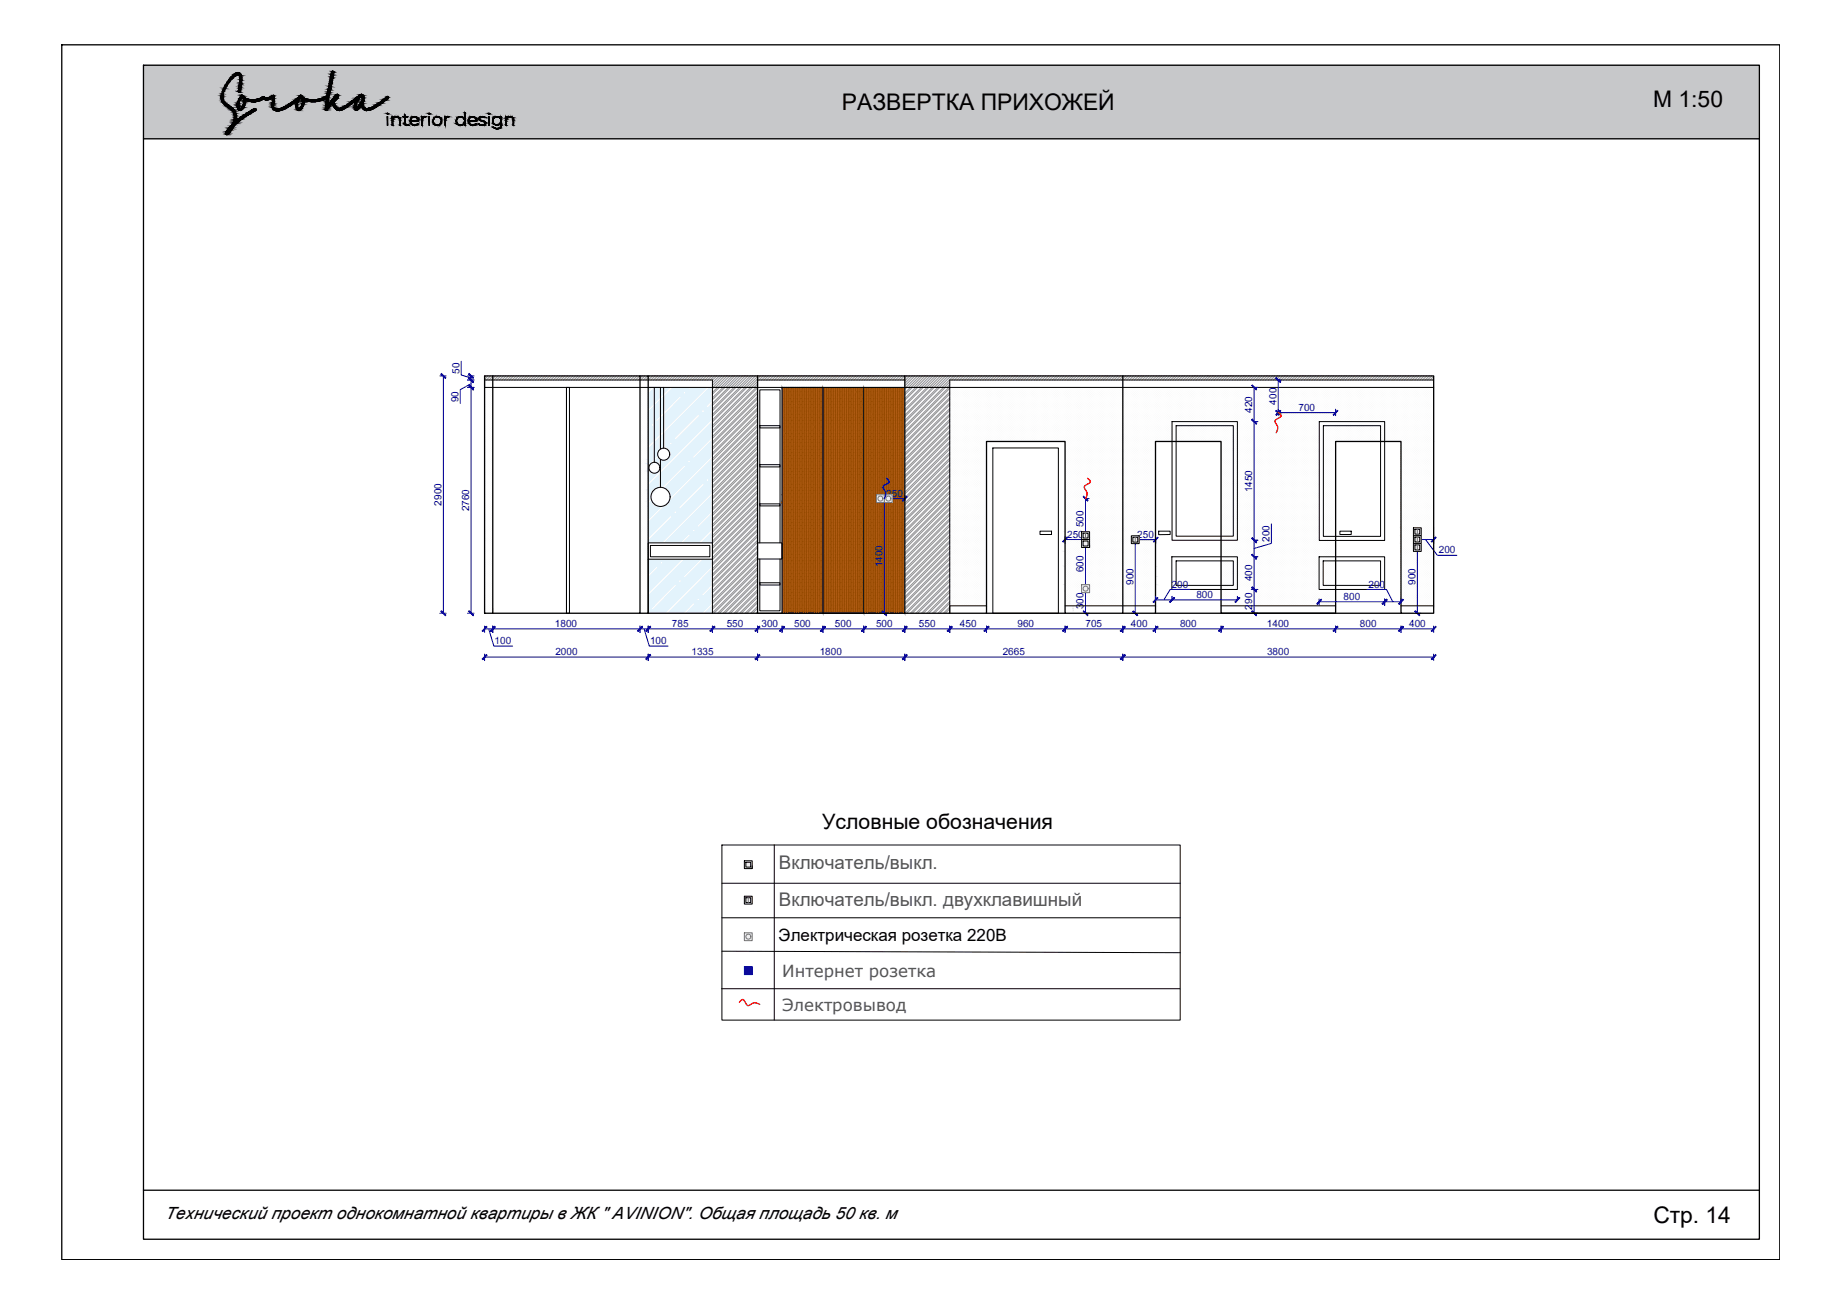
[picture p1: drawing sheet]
<svg xmlns="http://www.w3.org/2000/svg" width="420mm" height="297mm" viewBox="0 0 420 297" stroke-linecap="round" stroke-linejoin="round" font-family="sans-serif">
<defs><g id="words">
<g font-size="5.2">
<text x="191.9" y="25">РАЗВЕРТКА ПРИХОЖЕЙ</text>
<text x="376.9" y="24.5">М 1:50</text>
<text x="376.9" y="278.9">Стр. 14</text>
</g>
<text font-size="4.8" x="187.4" y="189.1">Условные обозначения</text>
<g font-size="4.3" fill="#545454">
<text x="177.6" y="198.1">Включатель/выкл.</text>
<text x="177.6" y="206.6">Включатель/выкл. двухклавишный</text>
</g>
<g font-size="3.9">
<text x="177.5" y="214.5">Электрическая розетка 220В</text>
<text x="37.6" y="277.9">Технический проект однокомнатной квартиры в ЖК &quot; AVINION&quot;. Общая площадь 50 кв. м</text>
</g>
<g font-size="3.8" fill="#545454">
<text x="178.3" y="222.7">Интернет розетка</text>
<text x="178.3" y="230.5">Электровывод</text>
</g>
<g font-size="2.3" fill="#000095">
<text x="104.7" y="85.2" transform="rotate(-90 104.7 85.2)">50</text>
<text x="104.5" y="91.7" transform="rotate(-90 104.5 91.7)">90</text>
<text x="285.5" y="94.1" transform="rotate(-90 285.5 94.1)">420</text>
<text x="291" y="92.2" transform="rotate(-90 291 92.2)">400</text>
<text x="296" y="93.7">700</text>
<text x="202" y="113.3">250</text>
<text x="285.5" y="112.2" transform="rotate(-90 285.5 112.2)">1450</text>
<text x="100.7" y="115.2" transform="rotate(-90 100.7 115.2)">2900</text>
<text x="107" y="116.6" transform="rotate(-90 107 116.6)">2760</text>
<text x="243.3" y="122.6">250</text>
<text x="247" y="120.2" transform="rotate(-90 247 120.2)">500</text>
<text x="259.3" y="122.6">250</text>
<text x="289.4" y="123.5" transform="rotate(-90 289.4 123.5)">200</text>
<text x="201.2" y="129.3" transform="rotate(-90 201.2 129.3)">1400</text>
<text x="247" y="130.5" transform="rotate(-90 247 130.5)">600</text>
<text x="328" y="126.2">200</text>
<text x="258.4" y="133.3" transform="rotate(-90 258.4 133.3)">900</text>
<text x="267.1" y="134">200</text>
<text x="272.7" y="136.3">800</text>
<text x="285.5" y="132.5" transform="rotate(-90 285.5 132.5)">400</text>
<text x="306.3" y="136.8">800</text>
<text x="312" y="134">200</text>
<text x="322.7" y="133.3" transform="rotate(-90 322.7 133.3)">900</text>
<text x="126.5" y="142.9">1800</text>
<text x="153.2" y="142.9">785</text>
<text x="165.7" y="142.9">550</text>
<text x="173.6" y="142.9">300</text>
<text x="181" y="142.9">500</text>
<text x="190.4" y="142.9">500</text>
<text x="199.7" y="142.9">500</text>
<text x="209.5" y="142.9">550</text>
<text x="218.8" y="142.9">450</text>
<text x="232" y="142.9">960</text>
<text x="247" y="138.9" transform="rotate(-90 247 138.9)">300</text>
<text x="247.5" y="142.9">705</text>
<text x="257.8" y="142.9">400</text>
<text x="269" y="142.9">800</text>
<text x="285.5" y="139" transform="rotate(-90 285.5 139)">290</text>
<text x="288.8" y="142.9">1400</text>
<text x="310" y="142.9">800</text>
<text x="321.3" y="142.9">400</text>
<text x="112.8" y="146.9">100</text>
<text x="126.6" y="149.4">2000</text>
<text x="148.2" y="146.9">100</text>
<text x="157.6" y="149.4">1335</text>
<text x="186.9" y="149.4">1800</text>
<text x="228.6" y="149.4">2665</text>
<text x="288.9" y="149.4">3800</text>
</g>
</g></defs>
<path d="M32.7 14.9l368.4 16.7v-16.7zM32.7 14.9l368.4 16.7h-368.4z" fill="#c7c8ca" stroke="#c7c8ca" stroke-width=".23"/>
<g fill="#e2e3e4" stroke="#e2e3e4" stroke-width=".23">
<path d="M258.9 120.1h4.5z"/>
<path d="M256 129.1v2.3z"/>
<path d="M256 131.4v1.9z"/>
<path d="M256 88.3l70.8 12.3v-12.3zM256 88.3l70.8 12.3h-70.8z"/>
<path d="M216.5 88.3l39.5 12.3v-12.3zM216.5 88.3l39.5 12.3h-39.5z"/>
<path d="M256 100.6l7.4 19.5v-19.5zM256 100.6l7.4 19.5h-7.4z"/>
<path d="M242.8 100.6l13.2 19.5v-19.5zM242.8 100.6l13.2 19.5h-13.2z"/>
<path d="M256 120.1h7.4zM256 120.1h7.4z"/>
<path d="M242.8 120.1h13.2zM242.8 120.1h13.2z"/>
<path d="M256 120.1h7.4zM256 120.1h7.4z"/>
<path d="M242.8 120.1h13.2zM242.8 120.1h13.2z"/>
<path d="M256 120.1h2.9zM256 120.1h7.4z"/>
<path d="M319.4 100.6l7.4 19.7v-19.7zM319.4 100.6l7.4 19.7h-7.4z"/>
<path d="M256 120.1l7.4 .2v-.2zM256 120.1l7.4 .2h-7.4z"/>
<path d="M242.8 120.1l13.2 .2v-.2zM242.8 120.1l13.2 .2h-13.2z"/>
<path d="M256 120.3l7.4 .9v-.9zM256 120.3l7.4 .9h-7.4z"/>
<path d="M242.8 120.3l13.2 .9v-.9zM242.8 120.3l13.2 .9h-13.2z"/>
<path d="M324 120.3l2.8 1.8v-1.8zM324 120.3l2.8 1.8h-2.8z"/>
<path d="M319.4 120.3l2.8 1.8v-1.8zM319.4 120.3l2.8 1.8h-2.8z"/>
<path d="M256 121.2l7.4 .9v-.9zM256 121.2l7.4 .9h-7.4z"/>
<path d="M248.4 121.2l7.6 .9v-.9zM248.4 121.2l7.6 .9h-7.6z"/>
<path d="M259.7 122.1h3.7zM259.7 122.1h3.7z"/>
<path d="M256 122.1h1.9zM256 122.1h3.7z"/>
<path d="M248.4 122.1h7.6zM248.4 122.1h7.6z"/>
<path d="M248.4 122.1l7.6 .9v-.9zM248.4 122.1l7.6 .9h-7.6z"/>
<path d="M242.8 121.2l3.8 1.8v-1.8zM242.8 121.2l3.8 1.8h-3.8z"/>
<path d="M145.9 88.3l1.9 35.5v-35.5zM145.9 88.3l1.9 35.5h-1.9z"/>
<path d="M324 122.1l2.8 1.8v-1.8zM324 122.1l2.8 1.8h-2.8z"/>
<path d="M319.4 122.1l2.8 1.8v-1.8zM319.4 122.1l2.8 1.8h-2.8z"/>
<path d="M259.7 122.1l3.7 1.8v-1.8zM259.7 122.1l3.7 1.8h-3.7z"/>
<path d="M256 122.1l1.9 1.8v-1.8zM256 122.1l1.9 1.8h-1.9z"/>
<path d="M248.4 123l7.6 .9v-.9zM248.4 123l7.6 .9h-7.6z"/>
<path d="M259.7 123.9h3.7zM257.9 123.9h5.5z"/>
<path d="M256 123.9h1.9zM256 123.9h1.9z"/>
<path d="M248.4 123.9h7.6zM248.4 123.9h7.6z"/>
<path d="M256 123.9l7.4 .9v-.9zM256 123.9l7.4 .9h-7.4z"/>
<path d="M248.4 123.9l7.6 .9v-.9zM248.4 123.9l7.6 .9h-7.6z"/>
<path d="M242.8 123l3.8 1.8v-1.8zM242.8 123l3.8 1.8h-3.8z"/>
<path d="M324 123.9l2.8 1.8v-1.8zM324 123.9l2.8 1.8h-2.8z"/>
<path d="M319.4 123.9l2.8 1.8v-1.8zM319.4 123.9l2.8 1.8h-2.8z"/>
<path d="M256 124.8l7.4 .9v-.9zM256 124.8l7.4 .9h-7.4z"/>
<path d="M242.8 124.8l13.2 .9v-.9zM242.8 124.8l13.2 .9h-13.2z"/>
<path d="M242.8 125.7l13.2 3.4v-3.4zM242.8 125.7l13.2 3.4h-13.2z"/>
<path d="M256 125.7l7.4 3.4v-3.4zM256 125.7l7.4 3.4h-7.4z"/>
<path d="M256 129.1h7.4zM256 129.1h7.4z"/>
<path d="M256 129.1h7.4zM256 129.1h7.4z"/>
<path d="M256 129.1l7.4 2.3v-2.3zM256 129.1l7.4 2.3h-7.4z"/>
<path d="M256 131.4l7.4 1.9v-1.9zM256 131.4l7.4 1.9h-7.4z"/>
<path d="M242.8 129.1l13.1 4.2v-4.2zM242.8 129.1l13.1 4.2h-13.1z"/>
<path d="M256 133.3l7.4 .4v-.4zM256 133.3l7.4 .4h-7.4z"/>
<path d="M256 133.3v.4zM256 133.3v.4z"/>
<path d="M248.4 133.3l7.5 .4v-.4zM248.4 133.3l7.5 .4h-7.5z"/>
<path d="M256 133.7h7.4zM256 133.7h7.4z"/>
<path d="M248.4 133.7h7.6zM248.4 133.7h7.6z"/>
<path d="M256 133.7l7.4 1v-1zM256 133.7l7.4 1h-7.4z"/>
<path d="M248.4 133.7l7.6 1v-1zM248.4 133.7l7.6 1h-7.6z"/>
<path d="M242.8 133.3l3.8 1.4v-1.4zM242.8 133.3l3.8 1.4h-3.8z"/>
<path d="M256 134.7l7.4 .4v-.4zM256 134.7l7.4 .4h-7.4z"/>
<path d="M248.4 134.7l7.6 .4v-.4zM248.4 134.7l7.6 .4h-7.6z"/>
<path d="M244.6 134.7l2 .4v-.4zM244.6 134.7l2 .4h-2z"/>
<path d="M319.4 125.7l7.4 12.4v-12.4zM319.4 125.7l7.4 12.4h-7.4z"/>
<path d="M278.4 100.6l26.1 37.5v-37.5zM278.4 100.6l26.1 37.5h-26.1z"/>
<path d="M256 135.1l7.4 3v-3zM256 135.1l7.4 3h-7.4z"/>
<path d="M244.6 135.1l11.4 3v-3zM244.6 135.1l11.4 3h-11.4z"/>
<path d="M242.8 134.7l1.8 3.4v-3.4zM242.8 134.7l1.8 3.4h-1.8z"/>
<path d="M216.5 100.6l8.4 37.5v-37.5zM216.5 100.6l8.4 37.5h-8.4z"/>
<path d="M244.6 138.1v1.2zM244.6 138.1v1.2z"/>
<path d="M145.9 123.8l1.9 16v-16zM145.9 123.8l1.9 16h-1.9z"/>
<path d="M110.5 88.3l1.8 51.5v-51.5zM110.5 88.3l1.8 51.5h-1.8z"/>
</g>
<g fill="none" stroke="#fff" stroke-width=".25">
<path d="M110.5 99.8l1.8 1.9M110.5 99.4l1.8 1.9M110.5 99l1.8 1.9M110.5 98.6l1.8 1.8M110.5 98.1l1.8 1.9M110.5 97.7l1.8 1.9M110.5 97.3l1.8 1.9M110.5 96.9l1.8 1.9M110.5 96.5l1.8 1.9M110.5 96.1l1.8 1.8M110.5 95.6l1.8 1.9M110.5 95.2l1.8 1.9"/>
<path d="M110.5 94.8l1.8 1.9M110.5 94.4l1.8 1.8M110.5 94l1.8 1.8M110.5 93.5l1.8 1.9M110.5 93.1l1.8 1.9M110.5 92.7l1.8 1.9M110.5 92.3l1.8 1.9M110.5 91.9l1.8 1.8M110.5 91.5l1.8 1.8M110.5 91l1.8 1.9M110.5 90.6l1.8 1.9M110.5 90.2l1.8 1.8"/>
<path d="M110.5 89.8l1.8 1.8M110.5 89.3l1.8 1.9M110.5 89l1.8 1.8M110.5 88.5l1.8 1.9M110.6 88.3l-.1 .1M110.7 88.3l1.6 1.7M111 88.3l-.5 .5M111.1 88.3l1.2 1.2M111.4 88.3l-.9 .9M111.5 88.3l.8 .8M111.8 88.3l-1.3 1.3M112 88.3l.3 .4"/>
<path d="M112.2 88.3l-1.7 1.8M112.3 88.6l-1.8 1.9M112.3 89l-1.8 1.9M112.3 89.5l-1.8 1.8M112.3 89.9l-1.8 1.9M112.3 90.3l-1.8 1.8M112.3 90.7l-1.8 1.9M112.3 91.1l-1.8 1.9M112.3 91.5l-1.8 1.9M112.3 92l-1.8 1.8M112.3 92.4l-1.8 1.8M112.3 92.8l-1.8 1.9"/>
<path d="M112.3 93.2l-1.8 1.9M112.3 93.7l-1.8 1.8M112.3 94l-1.8 1.9M112.3 94.5l-1.8 1.8M112.3 94.9l-1.8 1.8M112.3 95.3l-1.8 1.9M112.3 95.7l-1.8 1.9M112.3 96.2l-1.8 1.8M112.3 96.6l-1.8 1.8M112.3 97l-1.8 1.9M112.3 97.4l-1.8 1.9M112.3 97.8l-1.8 1.9"/>
<path d="M112.3 98.2l-1.8 1.9M112.3 98.7l-1.8 1.8M112.3 99.1l-1.8 1.8M112.3 99.5l-1.8 1.9M112.3 99.9l-1.8 1.9M145.9 99.7l1.9 1.8M145.9 99.2l1.9 1.9M145.9 98.8l1.9 1.9M145.9 98.4l1.9 1.9M145.9 98l1.9 1.9M145.9 97.6l1.9 1.9M145.9 97.2l1.9 1.8"/>
<path d="M145.9 96.7l1.9 1.9M145.9 96.3l1.9 1.9M145.9 95.9l1.9 1.9M145.9 95.5l1.9 1.8M145.9 95.1l1.9 1.8M145.9 94.6l1.9 1.9M145.9 94.2l1.9 1.9M145.9 93.8l1.9 1.9M145.9 93.4l1.9 1.9M145.9 93l1.9 1.8M145.9 92.6l1.9 1.8M145.9 92.1l1.9 1.9"/>
<path d="M145.9 91.7l1.9 1.9M145.9 91.3l1.9 1.8M145.9 90.9l1.9 1.8M145.9 90.4l1.9 1.9M145.9 90.1l1.9 1.8M145.9 89.6l1.9 1.9M145.9 89.2l1.9 1.9M145.9 88.8l1.9 1.8M145.9 88.4l1.9 1.8M146.2 88.3l-.3 .2M146.3 88.3l1.5 1.5M146.6 88.3l-.7 .7"/>
<path d="M146.7 88.3l1.1 1.1M147 88.3l-1.1 1.1M147.1 88.3l.7 .7M147.4 88.3l-1.5 1.5M147.6 88.3l.2 .3M147.8 88.4l-1.9 1.8M147.8 88.8l-1.9 1.8M147.8 89.2l-1.9 1.8M147.8 89.6l-1.9 1.9M147.8 90l-1.9 1.9M147.8 90.4l-1.9 1.9M147.8 90.9l-1.9 1.8"/>
<path d="M147.8 91.3l-1.9 1.8M147.8 91.7l-1.9 1.9M147.8 92.1l-1.9 1.9M147.8 92.6l-1.9 1.8M147.8 92.9l-1.9 1.9M147.8 93.4l-1.9 1.8M147.8 93.8l-1.9 1.8M147.8 94.2l-1.9 1.9M147.8 94.6l-1.9 1.9M147.8 95.1l-1.9 1.8M147.8 95.5l-1.9 1.8M147.8 95.9l-1.9 1.9"/>
<path d="M147.8 96.3l-1.9 1.9M147.8 96.7l-1.9 1.9M147.8 97.1l-1.9 1.9M147.8 97.6l-1.9 1.8M147.8 98l-1.9 1.8M147.8 98.4l-1.9 1.9M147.8 98.8l-1.9 1.9M147.8 99.2l-1.9 1.9M147.8 99.7l-1.9 1.8M148.9 88.3l-1.1 1.1M153.1 88.3l-5.3 5.3M155 90.6l-5.2 5.2"/>
<path d="M157.3 88.3l-.2 .2M159.2 94.8l-5.2 5.2M161.5 88.3l-13.7 13.7M162.4 95.7l-14.6 14.7M162.4 91.5l-1.1 1.2M162.4 99.9l-4.3 4.3M216.5 94l8.4 8.5-8.4 8.4M216.5 94.9l8.4 8.4-8.4 8.4M216.5 96.6l8.4 8.4-8.4 8.4M216.5 98.7l8.4 8.4-8.4 8.4M216.5 99.9l8.4 8.4M216.5 99.5l8.4 8.4"/>
<path d="M216.5 99.1l8.4 8.4M216.5 98.2l8.4 8.5M216.5 97.8l8.4 8.4M216.5 97.4l8.4 8.4M216.5 97l8.4 8.4M216.5 96.2l8.4 8.3M216.5 95.7l8.4 8.4M216.5 95.3l8.4 8.4M216.5 94.5l8.4 8.4M216.5 93.7l8.4 8.3M216.5 93.2l8.4 8.4M216.5 92.8l8.4 8.4"/>
<path d="M216.5 92.4l8.4 8.4M216.5 92l8.7 8.6M216.5 91.5l9.1 9.1M216.5 90.7l9.9 9.9M216.5 89.9l10.8 10.7M216.5 89.5l11.2 11.1M216.5 89l11.6 11.6M216.5 88.6l12 12M216.6 88.3l12.4 12.3M216.9 88.3l-.4 .4M217.1 88.3l12.2 12.3M217.3 88.3l-.8 .8"/>
<path d="M217.5 88.3l12.3 12.3M217.7 88.3l-1.2 1.2M217.9 88.3l12.3 12.3M218.2 88.3l-1.7 1.7M218.3 88.3l12.3 12.3 12.3-12.3M218.6 88.3l-2.1 2.1M218.7 88.3l12.3 12.3M219 88.3l-2.5 2.5M219.1 88.3l12.4 12.3M219.4 88.3l-2.9 2.9M219.6 88.3l12.3 12.3M219.9 88.3l-3.4 3.3"/>
<path d="M220 88.3l12.3 12.3M220.3 88.3l-3.8 3.7M220.4 88.3l12.3 12.3M220.7 88.3l-4.2 4.2M220.8 88.3l12.3 12.3M221.1 88.3l-4.6 4.6M221.3 88.3l12.2 12.3M221.5 88.3l-5 5M221.6 88.3l12.4 12.3M221.9 88.3l-5.4 5.4M222.1 88.3l12.2 12.3 12.4-12.3M222.4 88.3l-5.9 5.9"/>
<path d="M222.5 88.3l12.3 12.3M222.8 88.3l-6.3 6.3M222.9 88.3l12.3 12.3 12.3-12.3M223.2 88.3l-6.7 6.7M223.3 88.3l12.4 12.3M223.6 88.3l-7.1 7.1M223.8 88.3l12.3 12.3M224.1 88.3l-7.6 7.5M224.2 88.3l12.3 12.3M224.4 88.3l-7.9 7.9M224.6 88.3l12.2 12.3 12.4-12.3M224.9 88.3l-8.4 8.4"/>
<path d="M225 88.3l12.3 12.3M225.3 88.3l-8.8 8.8M225.4 88.3l12.3 12.3M225.7 88.3l-9.2 9.2M225.8 88.3l12.4 12.3M226.1 88.3l-9.6 9.6M226.3 88.3l12.3 12.3M226.6 88.3l-10.1 10.1M226.7 88.3l12.3 12.3 12.3-12.3M227 88.3l-10.5 10.5M227.1 88.3l12.3 12.3M227.4 88.3l-10.9 10.9"/>
<path d="M227.5 88.3l12.3 12.3 12.3-12.3M227.8 88.3l-11.3 11.3M228 88.3l12.3 12.3M228.2 88.3l-11.7 11.7M228.4 88.3l12.3 12.3M228.6 88.3l-12.1 12.1M228.8 88.3l12.3 12.3M229.1 88.3l-12.6 12.6M229.2 88.3l12.3 12.3 12.3-12.3M229.5 88.3l-13 13M229.6 88.3l12.3 12.3M229.9 88.3l-13.4 13.4"/>
<path d="M230 88.3l12.3 12.3M230.3 88.3l-13.8 13.8M230.4 88.3l12.4 12.3M230.7 88.3l-14.2 14.2M230.9 88.3l32.5 32.6M231.2 88.3l-14.7 14.6M231.3 88.3l32.1 32.2M231.6 88.3l-15.1 15M231.7 88.3l31.7 31.7M232 88.3l-15.5 15.5M232.1 88.3l31.3 31.3M232.4 88.3l-15.9 15.9"/>
<path d="M232.6 88.3l30.8 30.9M232.8 88.3l-16.3 16.3M233 88.3l30.4 30.5M233.2 88.3l-16.7 16.7M233.4 88.3l30 30M233.7 88.3l-17.2 17.2M233.8 88.3l29.6 29.7-4.1 4.1M234.1 88.3l-17.6 17.6M234.2 88.3l29.2 29.2M234.5 88.3l-18 18M234.6 88.3l28.8 28.8M234.9 88.3l-18.4 18.4"/>
<path d="M235.1 88.3l28.3 28.4M235.4 88.3l-18.9 18.8M235.5 88.3l27.9 28M235.8 88.3l-19.3 19.2M235.9 88.3l27.5 27.5M236.2 88.3l-19.7 19.7M236.3 88.3l27.1 27.1M236.6 88.3l-20.1 20.1M236.8 88.3l26.6 26.7M237 88.3l-20.5 20.5M237.1 88.3l26.3 26.3M237.4 88.3l-12.3 12.3"/>
<path d="M237.6 88.3l25.8 25.9-20.6 20.6M237.9 88.3l-12.4 12.3M238 88.3l25.4 25.5M238.3 88.3l-12.3 12.3-9.5-9.5M238.4 88.3l25 25M238.7 88.3l-12.3 12.3M238.8 88.3l24.6 24.6M239.1 88.3l-12.3 12.3-10.3-10.3M239.3 88.3l24.1 24.2M239.6 88.3l-12.4 12.3M239.7 88.3l23.7 23.8M239.9 88.3l-12.2 12.3"/>
<path d="M240.1 88.3l23.3 23.3M240.4 88.3l-12.3 12.3M240.5 88.3l22.9 22.9M240.8 88.3l-12.3 12.3M240.9 88.3l22.5 22.5M241.2 88.3l-12.3 12.3M241.3 88.3l22.1 22.1M241.6 88.3l-12.3 12.3M241.8 88.3l21.6 21.7M242 88.3l-12.3 12.3M242.2 88.3l21.2 21.3-15 15.1M242.5 88.3l-12.3 12.3"/>
<path d="M242.6 88.3l20.8 20.8M243 88.3l20.4 20.4M243.3 88.3l-12.3 12.3M243.4 88.3l20 20M243.7 88.3l-12.3 12.3M243.9 88.3l19.5 19.6M244.1 88.3l-12.3 12.3M244.3 88.3l19.1 19.2M244.5 88.3l-12.3 12.3M244.7 88.3l18.7 18.7M245 88.3l-12.4 12.3M245.1 88.3l18.3 18.3"/>
<path d="M245.4 88.3l-12.3 12.3M245.5 88.3l17.9 17.9M245.8 88.3l-12.3 12.3M245.9 88.3l17.5 17.5M246.2 88.3l-12.3 12.3M246.4 88.3l17 17.1M246.8 88.3l16.6 16.7M247.1 88.3l-12.3 12.3M247.2 88.3l16.2 16.2M247.6 88.3l15.8 15.8M247.9 88.3l-12.3 12.3M248.1 88.3l15.3 15.4"/>
<path d="M248.3 88.3l-12.3 12.3M248.5 88.3l14.9 15M248.7 88.3l-12.3 12.3M248.9 88.3l14.5 14.5M249.3 88.3l14.1 14.2-20.6 20.6M249.6 88.3l-12.3 12.3M249.7 88.3l13.7 13.7M250 88.3l-12.3 12.3M250.1 88.3l13.3 13.3M250.4 88.3l-12.3 12.3M250.6 88.3l12.8 12.9M250.9 88.3l-12.4 12.3"/>
<path d="M251 88.3l12.4 12.5M251.4 88.3l12.3 12.3M251.7 88.3l-12.3 12.3M251.8 88.3l12.3 12.3M252.3 88.3l12.2 12.3 12.3-12.3M252.5 88.3l-12.3 12.3M252.6 88.3l12.4 12.3M252.9 88.3l-12.3 12.3M253.1 88.3l12.3 12.3M253.4 88.3l-12.4 12.3M253.5 88.3l12.3 12.3M253.9 88.3l12.3 12.3"/>
<path d="M254.2 88.3l-12.3 12.3M254.3 88.3l12.3 12.3 12.3-12.3M254.6 88.3l-12.3 12.3M254.7 88.3l12.4 12.3M255 88.3l-12.3 12.3M255.2 88.3l12.3 12.3M255.4 88.3l-12.6 12.6M255.6 88.3l12.3 12.3M255.8 88.3l-13 13.1M256 88.3l12.3 12.3 12.3-12.3M256.3 88.3l-13.5 13.5M256.4 88.3l12.3 12.3"/>
<path d="M256.7 88.3l-13.9 13.9M256.8 88.3l12.3 12.3 12.3-12.3M257.1 88.3l-14.3 14.3M257.2 88.3l12.4 12.3M257.5 88.3l-14.7 14.7M257.7 88.3l12.3 12.3M258 88.3l-15.2 15.1M258.1 88.3l12.3 12.3M258.4 88.3l-15.6 15.6M258.5 88.3l12.3 12.3M258.8 88.3l-16 16M258.9 88.3l12.4 12.3"/>
<path d="M259.2 88.3l-16.4 16.4M259.4 88.3l12.3 12.3M259.6 88.3l-16.8 16.8M259.8 88.3l12.3 12.3M260 88.3l-17.2 17.3M260.2 88.3l12.3 12.3M260.5 88.3l-17.7 17.7M260.6 88.3l12.3 12.3 12.3-12.3M260.9 88.3l-18.1 18.1M261 88.3l12.3 12.3M261.3 88.3l-18.5 18.5M261.4 88.3l12.3 12.3 12.3-12.3"/>
<path d="M261.7 88.3l-18.9 18.9M261.9 88.3l12.3 12.3M262.2 88.3l-19.4 19.3M262.3 88.3l12.3 12.3M262.6 88.3l-19.8 19.7M262.7 88.3l12.3 12.3M263 88.3l-20.2 20.2M263.1 88.3l12.3 12.3M263.4 88.3l-20.6 20.6M263.6 88.3l12.2 12.3M263.8 88.3l-21 21M264 88.3l12.3 12.3"/>
<path d="M264.2 88.3l-21.4 21.4M264.4 88.3l12.3 12.3M264.7 88.3l-21.9 21.9M264.8 88.3l12.3 12.3M265.1 88.3l-22.3 22.2M265.2 88.3l12.3 12.3 12.3-12.3M265.5 88.3l-22.7 22.7M265.6 88.3l12.3 12.3M265.9 88.3l-23.1 23.1M266.1 88.3l38.4 38.4M266.3 88.3l-23.5 23.5M266.5 88.3l38 38"/>
<path d="M266.8 88.3l-24 23.9M266.9 88.3l37.6 37.6M267.2 88.3l-24.4 24.4M267.3 88.3l37.2 37.2M267.6 88.3l-24.8 24.8M267.7 88.3l36.8 36.8M268 88.3l-25.2 25.2M268.1 88.3l36.4 36.3M268.4 88.3l-25.6 25.6M268.5 88.3l36 35.9M268.8 88.3l-26 26M269 88.3l35.5 35.5"/>
<path d="M269.3 88.3l-26.5 26.4M269.4 88.3l35.1 35.1M269.7 88.3l-26.9 26.9M269.8 88.3l34.7 34.7M270.1 88.3l-27.3 27.3M270.2 88.3l34.3 34.2M270.5 88.3l-27.7 27.7M270.7 88.3l33.8 33.8M270.9 88.3l-28.1 28.1M271.1 88.3l33.4 33.4M271.3 88.3l-28.5 28.6M271.5 88.3l33 33"/>
<path d="M271.8 88.3l-29 29M271.9 88.3l32.6 32.6M272.2 88.3l-29.4 29.4M272.3 88.3l32.2 32.2M272.6 88.3l-29.8 29.8M272.7 88.3l31.8 31.7M273 88.3l-30.2 30.2M273.2 88.3l31.3 31.3M273.5 88.3l-30.7 30.6M273.6 88.3l30.9 30.9M273.9 88.3l-31.1 31.1M274 88.3l30.5 30.5"/>
<path d="M274.3 88.3l-31.5 31.5M274.4 88.3l30.1 30M274.7 88.3l-31.9 31.9M274.9 88.3l29.6 29.6M275.1 88.3l-32.3 32.3M275.3 88.3l29.2 29.2M275.5 88.3l-32.7 32.7M275.7 88.3l28.8 28.8M276 88.3l-12.4 12.3M276.1 88.3l28.4 28.4M276.4 88.3l-12.3 12.3M276.5 88.3l28 28"/>
<path d="M276.9 88.3l27.6 27.5M277.2 88.3l-12.3 12.3M277.4 88.3l27.1 27.1M277.7 88.3l-12.4 12.3M277.8 88.3l26.7 26.7M278.1 88.3l-12.3 12.3M278.2 88.3l26.3 26.3M278.5 88.3l-12.3 12.3M278.6 88.3l25.9 25.8M279 88.3l25.5 25.5M279.3 88.3l-12.3 12.3M279.5 88.3l25 25"/>
<path d="M279.7 88.3l-12.3 12.3M279.9 88.3l24.6 24.6M280.1 88.3l-12.3 12.3M280.3 88.3l24.2 24.2M280.7 88.3l23.8 23.8M281 88.3l-12.3 12.3M281.1 88.3l23.4 23.3M281.5 88.3l23 22.9M281.8 88.3l-12.3 12.3M282 88.3l22.5 22.5M282.3 88.3l-12.4 12.3M282.4 88.3l22.1 22.1"/>
<path d="M282.6 88.3l-12.2 12.3M282.8 88.3l21.7 21.7M283.1 88.3l-12.3 12.3M283.2 88.3l21.3 21.3M283.5 88.3l-12.3 12.3M283.6 88.3l20.9 20.8M283.9 88.3l-12.3 12.3M284 88.3l20.5 20.4M284.3 88.3l-12.3 12.3M284.5 88.3l20 20M284.8 88.3l-12.4 12.3M284.9 88.3l19.6 19.6"/>
<path d="M285.3 88.3l19.2 19.2M285.6 88.3l-12.3 12.3M285.7 88.3l18.8 18.7M286.2 88.3l18.3 18.3M286.5 88.3l-12.4 12.3M286.6 88.3l17.9 17.9M286.8 88.3l-12.2 12.3M287 88.3l17.5 17.5M287.3 88.3l-12.4 12.3M287.4 88.3l17.1 17.1M287.7 88.3l-12.3 12.3M287.8 88.3l16.7 16.7"/>
<path d="M288.1 88.3l-12.3 12.3M288.2 88.3l16.3 16.2M288.5 88.3l-12.3 12.3M288.7 88.3l15.8 15.8M289 88.3l-12.4 12.3M289.1 88.3l15.4 15.4M289.4 88.3l-12.3 12.3M289.5 88.3l15 15M289.9 88.3l14.6 14.5M290.2 88.3l-12.3 12.3M290.4 88.3l14.1 14.1M290.6 88.3l-12.3 12.3"/>
<path d="M290.8 88.3l13.7 13.7M291 88.3l-12.6 12.7 26.1 26.1M291.2 88.3l13.3 13.3M291.5 88.3l-13.1 13.1M291.6 88.3l12.9 12.9M291.9 88.3l-13.5 13.5 26.1 26.2M292 88.3l12.5 12.5M292.3 88.3l-13.9 13.9M292.4 88.3l12.3 12.3M292.7 88.3l-14.3 14.4M292.8 88.3l12.3 12.3 12.3-12.3M293.1 88.3l-14.7 14.8"/>
<path d="M293.3 88.3l12.3 12.3M293.6 88.3l-15.2 15.2M293.7 88.3l12.3 12.3M294 88.3l-15.6 15.6 26.1 26.2M294.1 88.3l12.3 12.3M294.4 88.3l-16 16.1 26.1 26.1M294.5 88.3l12.3 12.3 12.3-12.3M294.8 88.3l-16.4 16.4M295 88.3l12.2 12.3M295.2 88.3l-16.8 16.9M295.3 88.3l12.4 12.3M295.6 88.3l-17.2 17.3 26.1 26.2"/>
<path d="M295.8 88.3l12.3 12.3M296.1 88.3l-17.7 17.7M296.2 88.3l12.3 12.3M296.5 88.3l-18.1 18.1 26.1 26.2M296.6 88.3l12.3 12.3 12.3-12.3M296.9 88.3l-18.5 18.6M297 88.3l12.4 12.3M297.3 88.3l-18.9 19M297.5 88.3l12.2 12.3 12.3-12.3M297.8 88.3l-19.4 19.4M297.9 88.3l12.3 12.3M298.1 88.3l-19.7 19.8 26.1 26.2"/>
<path d="M298.3 88.3l12.3 12.3M298.6 88.3l-20.2 20.2M298.7 88.3l12.3 12.3M299 88.3l-20.6 20.6M299.1 88.3l12.3 12.3 12.3-12.3M299.4 88.3l-21 21.1M299.5 88.3l12.4 12.3M299.8 88.3l-21.4 21.5M300 88.3l12.3 12.3M300.3 88.3l-21.9 21.9 26.1 26.2M300.4 88.3l12.3 12.3M300.7 88.3l-22.3 22.3"/>
<path d="M300.8 88.3l12.3 12.3M301.1 88.3l-22.7 22.8 26.1 26.1M301.2 88.3l12.3 12.3 12.3-12.3M301.5 88.3l-23.1 23.2M301.7 88.3l12.3 12.3M301.9 88.3l-23.5 23.6 26.1 26.1M302.1 88.3l12.3 12.3M302.3 88.3l-23.9 24M302.5 88.3l12.3 12.3M302.8 88.3l-24.4 24.4 25.3 25.4M302.9 88.3l12.3 12.3 11.6-11.7M303.2 88.3l-24.8 24.8"/>
<path d="M303.3 88.3l12.3 12.3M303.6 88.3l-25.2 25.3M303.7 88.3l12.3 12.3 10.8-10.8M304 88.3l-25.6 25.7M304.2 88.3l12.3 12.3M304.4 88.3l-26 26.1M304.6 88.3l12.3 12.3M304.9 88.3l-26.5 26.5 23.2 23.3M305 88.3l12.3 12.3M305.3 88.3l-26.9 26.9M305.4 88.3l12.3 12.3M305.7 88.3l-27.3 27.4 22.4 22.4"/>
<path d="M305.8 88.3l12.4 12.3M306.1 88.3l-27.7 27.8 21.9 22M306.3 88.3l12.2 12.3M306.5 88.3l-28.1 28.2 21.6 21.6M306.7 88.3l12.3 12.3M306.9 88.3l-28.5 28.6M307.1 88.3l19.7 19.8M307.4 88.3l-29 29M307.5 88.3l19.3 19.4M307.8 88.3l-29.4 29.4M307.9 88.3l18.9 18.9M308.2 88.3l-29.8 29.9"/>
<path d="M308.3 88.3l18.5 18.5M308.6 88.3l-30.2 30.3 19.4 19.5M308.8 88.3l18 18.1M309.1 88.3l-30.7 30.7M309.2 88.3l17.6 17.7M309.5 88.3l-31.1 31.1 18.6 18.7M309.6 88.3l17.2 17.3M309.9 88.3l-31.5 31.6 18.2 18.2M310 88.3l16.8 16.8M310.3 88.3l-31.9 31.9 17.8 17.9M310.5 88.3l16.3 16.4M310.7 88.3l-32.3 32.4"/>
<path d="M310.8 88.3l16 16M311.1 88.3l-32.7 32.8 16.9 17M311.3 88.3l15.5 15.6M311.6 88.3l-33.2 33.2M311.7 88.3l15.1 15.2M312 88.3l-33.6 33.6M312.1 88.3l14.7 14.8M312.4 88.3l-34 34.1M312.5 88.3l14.3 14.3M312.8 88.3l-34.4 34.5M313 88.3l13.8 13.9M313.3 88.3l-34.9 34.9 14.8 14.9"/>
<path d="M313.4 88.3l13.4 13.5M313.6 88.3l-35.2 35.3 14.4 14.5 11.7-11.7M313.8 88.3l13 13.1M314.1 88.3l-35.7 35.7M314.2 88.3l12.6 12.6M314.5 88.3l-36.1 36.1M314.6 88.3l12.2 12.2M314.9 88.3l-36.5 36.6 13.2 13.2M315 88.3l11.8 11.8M315.3 88.3l-36.9 37M315.5 88.3l11.3 11.4M315.8 88.3l-37.4 37.4 12.3 12.4"/>
<path d="M315.9 88.3l10.9 11M316.2 88.3l-37.8 37.8M316.3 88.3l10.5 10.6M316.6 88.3l-38.2 38.2M316.7 88.3l10.1 10.1M317 88.3l-12.3 12.3M317.1 88.3l9.7 9.7M317.6 88.3l9.2 9.3M317.8 88.3l-12.3 12.3M318 88.3l8.8 8.9M318.2 88.3l-12.3 12.3M318.4 88.3l8.4 8.4"/>
<path d="M318.7 88.3l-12.3 12.3M318.8 88.3l8 8.1M319.2 88.3l7.6 7.6M319.5 88.3l-12.3 12.3M319.6 88.3l7.2 7.2M319.9 88.3l-12.3 12.3M320.1 88.3l6.7 6.8M320.4 88.3l-12.4 12.3M320.5 88.3l6.3 6.4M320.8 88.3l-12.3 12.3M320.9 88.3l5.9 5.9M321.3 88.3l5.5 5.5"/>
<path d="M321.6 88.3l-12.3 12.3M321.8 88.3l5 5.1M322.2 88.3l4.6 4.7M322.4 88.3l-12.3 12.3M322.6 88.3l4.2 4.3M322.9 88.3l-12.4 12.3M323 88.3l3.8 3.9M323.3 88.3l-12.3 12.3M323.4 88.3l3.4 3.5M323.8 88.3l3 3M324.1 88.3l-12.3 12.3M324.3 88.3l2.5 2.6"/>
<path d="M324.6 88.3l-12.4 12.3M324.7 88.3l2.1 2.2M325 88.3l-12.3 12.3M325.1 88.3l1.7 1.8M325.4 88.3l-12.3 12.3M325.5 88.3l1.3 1.3M326 88.3l.8 .9M326.2 88.3l-12.3 12.3M326.3 88.3l.5 .5M326.6 88.3l-12.3 12.3M326.8 88.3v.1M326.8 88.5l-12.1 12.1"/>
<path d="M326.8 89.3l-11.2 11.3M326.8 90.2l-10.4 10.4M326.8 90.6l-9.9 10M326.8 91l-9.5 9.6M326.8 91.5l-9.1 9.1M326.8 91.9l-8.7 8.7M326.8 92.3l-8.3 8.3M326.8 92.7l-7.9 7.9M326.8 93.1l-7.5 7.5M326.8 93.5l-7.4 7.5 7.4 7.5M326.8 94l-7.4 7.4M326.8 94.4l-7.4 7.4 7.4 7.5"/>
<path d="M326.8 94.8l-7.4 7.4M326.8 95.2l-7.4 7.5M326.8 95.6l-7.4 7.5M326.8 96.1l-7.4 7.4M326.8 96.4l-7.4 7.5 7.4 7.5M326.8 96.9l-7.4 7.5 7.4 7.5M326.8 97.3l-7.4 7.4M326.8 97.7l-7.4 7.5M326.8 98.1l-7.4 7.5 7.4 7.5M326.8 98.6l-7.4 7.4M326.8 99l-7.4 7.4 7.4 7.5M326.8 99.4l-7.4 7.5"/>
<path d="M326.8 99.8l-7.4 7.5M110.5 119.9l1.8 1.9M110.5 119.5l1.8 1.9M110.5 119.1l1.8 1.9M110.5 118.7l1.8 1.8M110.5 118.3l1.8 1.8M110.5 117.8l1.8 1.9M110.5 117.4l1.8 1.9M110.5 117l1.8 1.8M110.5 116.6l1.8 1.8M110.5 116.2l1.8 1.8M110.5 115.8l1.8 1.8"/>
<path d="M110.5 115.3l1.8 1.9M110.5 114.9l1.8 1.9M110.5 114.5l1.8 1.8M110.5 114.1l1.8 1.8M110.5 113.6l1.8 1.9M110.5 113.2l1.8 1.9M110.5 112.8l1.8 1.9M110.5 112.4l1.8 1.9M110.5 112l1.8 1.8M110.5 111.6l1.8 1.8M110.5 111.1l1.8 1.9M110.5 110.7l1.8 1.9"/>
<path d="M110.5 110.3l1.8 1.9M110.5 109.9l1.8 1.8M110.5 109.4l1.8 1.9M110.5 109l1.8 1.9M110.5 108.6l1.8 1.9M110.5 108.2l1.8 1.9M110.5 107.8l1.8 1.9M110.5 107.4l1.8 1.8M110.5 106.9l1.8 1.9M110.5 106.5l1.8 1.9M110.5 106.1l1.8 1.9M110.5 105.7l1.8 1.8"/>
<path d="M110.5 105.3l1.8 1.8M110.5 104.8l1.8 1.9M110.5 104.5l1.8 1.8M110.5 104l1.8 1.9M110.5 103.6l1.8 1.9M110.5 103.2l1.8 1.8M110.5 102.8l1.8 1.8M110.5 102.3l1.8 1.9M110.5 101.9l1.8 1.9M110.5 101.5l1.8 1.8M110.5 101.1l1.8 1.8M110.5 100.7l1.8 1.8"/>
<path d="M110.5 100.3l1.8 1.8M112.3 100.3l-1.8 1.9M112.3 100.8l-1.8 1.8M112.3 101.2l-1.8 1.9M112.3 101.6l-1.8 1.9M112.3 102l-1.8 1.9M112.3 102.4l-1.8 1.9M112.3 102.8l-1.8 1.9M112.3 103.3l-1.8 1.8M112.3 103.7l-1.8 1.9M112.3 104.1l-1.8 1.9M112.3 104.5l-1.8 1.9"/>
<path d="M112.3 105l-1.8 1.8M112.3 105.4l-1.8 1.8M112.3 105.8l-1.8 1.8M112.3 106.2l-1.8 1.8M112.3 106.6l-1.8 1.9M112.3 107l-1.8 1.9M112.3 107.5l-1.8 1.8M112.3 107.9l-1.8 1.8M112.3 108.3l-1.8 1.9M112.3 108.7l-1.8 1.9M112.3 109.1l-1.8 1.9M112.3 109.5l-1.8 1.9"/>
<path d="M112.3 110l-1.8 1.8M112.3 110.4l-1.8 1.8M112.3 110.8l-1.8 1.9M112.3 111.2l-1.8 1.9M112.3 111.6l-1.8 1.9M112.3 112.1l-1.8 1.8M112.3 112.5l-1.8 1.9M112.3 112.9l-1.8 1.9M112.3 113.3l-1.8 1.9M112.3 113.7l-1.8 1.9M112.3 114.1l-1.8 1.9M112.3 114.6l-1.8 1.8"/>
<path d="M112.3 115l-1.8 1.9M112.3 115.4l-1.8 1.9M112.3 115.8l-1.8 1.9M112.3 116.3l-1.8 1.8M112.3 116.7l-1.8 1.8M112.3 117.1l-1.8 1.9M112.3 117.5l-1.8 1.9M112.3 117.9l-1.8 1.9M112.3 118.3l-1.8 1.9M112.3 118.8l-1.8 1.8M112.3 119.2l-1.8 1.8M112.3 119.6l-1.8 1.9"/>
<path d="M145.9 119.8l1.9 1.8M145.9 119.4l1.9 1.8M145.9 118.9l1.9 1.9M145.9 118.5l1.9 1.9M145.9 118.1l1.9 1.8M145.9 117.7l1.9 1.9M145.9 117.3l1.9 1.8M145.9 116.9l1.9 1.8M145.9 116.4l1.9 1.9M145.9 116l1.9 1.9M145.9 115.6l1.9 1.8M145.9 115.2l1.9 1.8"/>
<path d="M145.9 114.7l1.9 1.9M145.9 114.3l1.9 1.9M145.9 113.9l1.9 1.9M145.9 113.5l1.9 1.9M145.9 113.1l1.9 1.8M145.9 112.7l1.9 1.8M145.9 112.2l1.9 1.9M145.9 111.8l1.9 1.9M145.9 111.4l1.9 1.9M145.9 111l1.9 1.8M145.9 110.5l1.9 1.9M145.9 110.1l1.9 1.9"/>
<path d="M145.9 109.7l1.9 1.9M145.9 109.3l1.9 1.9M145.9 108.9l1.9 1.9M145.9 108.5l1.9 1.8M145.9 108l1.9 1.9M145.9 107.6l1.9 1.9M145.9 107.2l1.9 1.9M145.9 106.8l1.9 1.8M145.9 106.4l1.9 1.8M145.9 105.9l1.9 1.9M145.9 105.6l1.9 1.8M145.9 105.1l1.9 1.9"/>
<path d="M145.9 104.7l1.9 1.9M145.9 104.3l1.9 1.8M145.9 103.9l1.9 1.8M145.9 103.4l1.9 1.9M145.9 103l1.9 1.9M145.9 102.6l1.9 1.9M145.9 102.2l1.9 1.9M145.9 101.8l1.9 1.8M145.9 101.4l1.9 1.8M145.9 100.9l1.9 1.9M145.9 100.5l1.9 1.9M145.9 100.1l1.9 1.9"/>
<path d="M147.8 100.1l-1.9 1.9M147.8 100.5l-1.9 1.9M147.8 100.9l-1.9 1.9M147.8 101.3l-1.9 1.9M147.8 101.7l-1.9 1.9M147.8 102.2l-1.9 1.8M147.8 102.6l-1.9 1.9M147.8 103l-1.9 1.9M147.8 103.4l-1.9 1.9M147.8 103.9l-1.9 1.8M147.8 104.3l-1.9 1.8M147.8 104.7l-1.9 1.8"/>
<path d="M147.8 105.1l-1.9 1.8M147.8 105.5l-1.9 1.9M147.8 105.9l-1.9 1.9M147.8 106.4l-1.9 1.8M147.8 106.8l-1.9 1.8M147.8 107.2l-1.9 1.9M147.8 107.6l-1.9 1.9M147.8 108l-1.9 1.9M147.8 108.4l-1.9 1.9M147.8 108.9l-1.9 1.8M147.8 109.3l-1.9 1.8M147.8 109.7l-1.9 1.9"/>
<path d="M147.8 110.1l-1.9 1.9M147.8 110.5l-1.9 1.9M147.8 111l-1.9 1.8M147.8 111.4l-1.9 1.9M147.8 111.8l-1.9 1.9M147.8 112.2l-1.9 1.9M147.8 112.6l-1.9 1.9M147.8 113l-1.9 1.9M147.8 113.5l-1.9 1.8M147.8 113.9l-1.9 1.9M147.8 114.3l-1.9 1.9M147.8 114.7l-1.9 1.9"/>
<path d="M147.8 115.2l-1.9 1.8M147.8 115.6l-1.9 1.8M147.8 116l-1.9 1.9M147.8 116.4l-1.9 1.9M147.8 116.8l-1.9 1.9M147.8 117.2l-1.9 1.9M147.8 117.7l-1.9 1.8M147.8 118.1l-1.9 1.8M147.8 118.5l-1.9 1.9M147.8 118.9l-1.9 1.9M147.8 119.4l-1.9 1.8M147.8 119.8l-1.9 1.8"/>
<path d="M148.5 113.8l-.7 .8M150 104l-2.2 2.2M151.2 115.4l-3.4 3.4M151.9 102.1l-.1 .1M152.9 117.8l-5.1 5.1-1.9-1.9M156.1 106.3l-4.9 4.9M160.3 110.5l-5.3 5.2M162.4 104.1l-9.7 9.7M162.4 112.5l-11.2 11.3M162.4 108.3l-.1 .1M162.4 116.7l-3.2 3.2M216.5 101.2l8.4 8.4-8.4 8.4"/>
<path d="M216.5 105l8.4 8.4-8.4 8.4M216.5 105.8l8.4 8.4-8.4 8.4M216.5 108.7l8.4 8.5-8.4 8.4M216.5 109.5l8.4 8.5-8.4 8.4M216.5 113.3l8.4 8.5-8.4 8.3M216.5 114.1l8.4 8.5-8.4 8.4M216.5 117.9l8.4 8.5-8.4 8.4M216.5 119.6l8.4 8.4M216.5 119.2l8.4 8.4M216.5 118.8l8.4 8.3M216.5 118.3l8.4 8.4M216.5 117.5l8.4 8.4"/>
<path d="M216.5 117.1l8.4 8.4M216.5 116.7l8.4 8.4M216.5 116.3l8.4 8.3M216.5 115.8l8.4 8.4M216.5 115.4l8.4 8.4M216.5 115l8.4 8.4M216.5 114.6l8.4 8.4M216.5 113.7l8.4 8.4M216.5 112.9l8.4 8.4M216.5 112.5l8.4 8.4M216.5 112.1l8.4 8.4M216.5 111.6l8.4 8.4"/>
<path d="M216.5 111.2l8.4 8.4M216.5 110.8l8.4 8.4M216.5 110.4l8.4 8.4M216.5 110l8.4 8.4M216.5 109.1l8.4 8.4M216.5 108.3l8.4 8.4M216.5 107.9l8.4 8.4M216.5 107.5l8.4 8.3M216.5 107l8.4 8.4M216.5 106.6l8.4 8.4M216.5 106.2l8.4 8.4M216.5 105.4l8.4 8.4"/>
<path d="M216.5 104.5l8.4 8.4M216.5 104.1l8.4 8.4M216.5 103.7l8.4 8.4M216.5 103.3l8.4 8.3M216.5 102.8l8.4 8.4M216.5 102.4l8.4 8.4M216.5 102l8.4 8.4M216.5 101.6l8.4 8.4M216.5 100.8l8.4 8.3M216.5 100.3l8.4 8.4M224.9 100.9l-8.4 8.3M224.9 101.2l-8.4 8.5"/>
<path d="M224.9 101.7l-8.4 8.4M224.9 102.1l-8.4 8.4M224.9 102.9l-8.4 8.4M224.9 103.8l-8.4 8.4M224.9 104.2l-8.4 8.4M224.9 104.6l-8.4 8.4M224.9 105.4l-8.4 8.4M224.9 105.8l-8.4 8.5M224.9 106.3l-8.4 8.4M224.9 106.7l-8.4 8.4M224.9 107.5l-8.4 8.4M224.9 108l-8.4 8.3"/>
<path d="M224.9 108.4l-8.4 8.4M224.9 108.8l-8.4 8.4M224.9 109.2l-8.4 8.4M224.9 110l-8.4 8.4M224.9 110.5l-8.4 8.3M224.9 110.9l-8.4 8.4M224.9 111.3l-8.4 8.4M224.9 111.7l-8.4 8.4M224.9 112.2l-8.4 8.3M224.9 112.6l-8.4 8.4M224.9 113l-8.4 8.4M224.9 113.8l-8.4 8.4"/>
<path d="M224.9 114.7l-8.4 8.3M224.9 115.1l-8.4 8.4M224.9 115.5l-8.4 8.4M224.9 115.9l-8.4 8.4M224.9 116.3l-8.4 8.4M224.9 116.7l-8.4 8.5M224.9 117.6l-8.4 8.4M224.9 118.4l-8.4 8.4M224.9 118.8l-8.4 8.4M224.9 119.3l-8.4 8.3M224.9 119.7l-8.4 8.4M242.8 118.7l3.8 3.7"/>
<path d="M242.8 118.3l3.8 3.7M242.8 117.8l3.8 3.8M242.8 117.4l3.8 3.8M242.8 117l4.2 4.2M242.8 116.6l4.7 4.6M242.8 116.2l5.1 5M242.8 115.8l5.5 5.4M242.8 115.3l20.6 20.6M242.8 114.9l20.6 20.6M242.8 114.5l20.6 20.6M242.8 108.6l15.1 15.2M242.8 108.2l15.1 15.1"/>
<path d="M242.8 107.8l15.1 15.1M242.8 107.4l15.1 15.1M242.8 106.9l15.2 15.2M242.8 106.5l15.6 15.6M242.8 106.1l16.1 16M242.8 105.7l16.5 16.4M242.8 105.3l16.9 16.8M242.8 104l20.6 20.6M242.8 103.6l20.6 20.6M242.8 103.2l20.6 20.6M242.8 102.8l20.6 20.6M242.8 102.3l20.6 20.7"/>
<path d="M242.8 101.9l20.6 20.6M242.8 101.5l20.6 20.6M242.8 101.1l20.6 20.6-7.4 7.6M242.8 100.7l20.6 20.6M242.8 119.9l3.8 3.8M242.8 119.5l3.8 3.8M242.8 119.1l3.8 3.8M242.8 114.1l20.6 20.6M242.8 113.6l20.6 20.7M242.8 113.3l20.6 20.5M242.8 112.8l20.6 20.6M242.8 112.4l20.6 20.6"/>
<path d="M242.8 112l20.6 20.6M242.8 111.6l20.6 20.6M242.8 111.1l20.6 20.7M242.8 110.7l20.6 20.6M242.8 110.3l20.6 20.6M242.8 109.9l20.6 20.6M242.8 109.5l20.6 20.6M242.8 109.1l20.6 20.6M242.8 104.9l20.6 20.6M242.8 104.5l20.6 20.6M263.4 100.9l-20.6 20.6M263.4 101.3l-20.6 20.6"/>
<path d="M263.4 101.7l-20.6 20.6M263.4 102.1l-20.6 20.6M263.4 102.9l-20.6 20.6M263.4 103.3l-20.6 20.7M263.4 103.8l-20.6 20.6M263.4 104.6l-16.6 16.6M263.4 105l-16.1 16.2M263.4 105.5l-15.7 15.7M263.4 105.8l-15.3 15.4M263.4 106.3l-15 15M263.4 106.7l-15 15.1 7.5 7.5M263.4 107.1l-15 15.1"/>
<path d="M263.4 107.5l-15 15.1 7.5 7.5M263.4 108l-15 15M263.4 108.4l-15 15 7.5 7.5M263.4 108.8l-15 15 7.5 7.5M263.4 109.2l-15 15.1 7.5 7.5M263.4 110l-20.6 20.7M263.4 110.5l-20.6 20.6M263.4 110.9l-20.6 20.6M263.4 111.3l-20.6 20.6M263.4 111.7l-20.6 20.6M263.4 115.9l-18.8 18.8 3.4 3.4M263.4 116.3l-18.8 18.8 3 3"/>
<path d="M263.4 104.2l-20.6 20.6M263.4 112.2l-20.6 20.6M263.4 112.6l-20.6 20.6M263.4 113l-20.6 20.6M263.4 113.4l-20.6 20.6M263.4 113.8l-20.6 20.6M263.4 114.7l-20.6 20.6M263.4 115.1l-20.6 20.6M263.4 115.5l-20.6 20.6M263.4 116.8l-5.4 5.3M263.4 117.2l-4.9 4.9M263.4 117.6l-4.5 4.5"/>
<path d="M263.4 118.4l-3.7 3.7M263.4 118.8l-3.7 3.8 3.7 3.7M263.4 119.3l-3.7 3.7M263.4 119.7l-3.7 3.7 3.7 3.7M278.4 119.1l19 19M278.4 118.2l19.9 19.9M278.4 117.8l20.3 20.3M278.4 117.4l20.7 20.7M278.4 116.9l21.1 21.2M278.4 115.3l22.8 22.8M278.4 114.4l23.6 23.7M278.4 114l24.1 24.1"/>
<path d="M278.4 113.6l24.5 24.5M278.4 113.2l24.9 24.9M278.4 112.3l25.7 25.8M278.4 111.5l26.1 26.1M278.4 110.7l26.1 26.1M278.4 109.8l26.1 26.1M278.4 109.4l26.1 26.1M278.4 109l26.1 26.1M278.4 108.6l26.1 26.1M278.4 107.8l26.1 26M278.4 107.3l26.1 26.1M278.4 106.9l26.1 26.1"/>
<path d="M278.4 106.1l26.1 26.1M278.4 105.2l26.1 26.1M278.4 104.8l26.1 26.1M278.4 103.6l26.1 26M278.4 103.1l26.1 26.2M278.4 102.7l26.1 26.1M278.4 102.3l26.1 26.1M278.4 101.4l26.1 26.2M304.5 100.9l-26.1 26.1M304.5 101.3l-26.1 26.1 10.6 10.7 15.5-15.5M304.5 101.7l-26.1 26.1M304.5 102.1l-26.1 26.1"/>
<path d="M304.5 102.5l-26.1 26.1M304.5 102.9l-26.1 26.1M304.5 103.3l-26.1 26.2 8.6 8.6M304.5 103.8l-26.1 26.1M304.5 104.2l-26.1 26.1M304.5 104.6l-26.1 26.1M304.5 105l-26.1 26.2 6.9 6.9 19.2-19.3M304.5 105.5l-26.1 26.1 6.4 6.5M304.5 105.9l-26.1 26.1M304.5 106.3l-26.1 26.1M304.5 106.7l-26.1 26.1M304.5 107.1l-26.1 26.1 4.8 4.9"/>
<path d="M304.5 107.5l-26.1 26.2M304.5 108l-26.1 26.1 3.9 4M304.5 108.4l-26.1 26.1M304.5 108.8l-26.1 26.1 3.1 3.2M304.5 109.2l-26.1 26.2 2.7 2.7M304.5 109.7l-26.1 26 2.3 2.4M304.5 110l-26.1 26.2M304.5 110.5l-26.1 26.1M304.5 110.9l-26.1 26.1M304.5 111.3l-26.1 26.1M304.5 111.7l-26.1 26.2 .2 .2M304.5 112.2l-26 25.9"/>
<path d="M304.5 112.6l-25.6 25.5M304.5 113l-25.2 25.1M304.5 113.4l-24.7 24.7M304.5 113.8l-24.3 24.3M304.5 114.2l-23.9 23.9M304.5 114.7l-23.5 23.4M304.5 115.1l-23 23M304.5 115.5l-22.7 22.6M304.5 115.9l-22.2 22.2M304.5 116.3l-21.8 21.8M304.5 116.8l-21.4 21.3M304.5 117.2l-21 20.9"/>
<path d="M304.5 117.6l-20.5 20.5M304.5 118l-20.1 20.1M304.5 118.4l-19.7 19.7M304.5 119.3l-18.9 18.8M304.5 119.7l-18.5 18.4M319.4 119.1l2.8 2.7M319.4 118.2l2.8 2.8M319.4 117.8l2.8 2.8M319.4 117.4l3 2.9M319.4 116.9l3.4 3.4M319.4 114.4l7.4 7.5M319.4 114l7.4 7.5"/>
<path d="M319.4 113.6l7.4 7.4M319.4 113.2l7.4 7.4M319.4 110.7l7.4 7.4M319.4 109.8l7.4 7.5M319.4 109.4l7.4 7.5M319.4 109l7.4 7.4M319.4 107.3l7.4 7.5M319.4 106.9l7.4 7.5M319.4 106.1l7.4 7.4M319.4 105.2l7.4 7.5M319.4 104.8l7.4 7.4M319.4 103.6l7.4 7.4"/>
<path d="M319.4 103.1l7.4 7.5M319.4 102.7l7.4 7.5M319.4 102.3l7.4 7.4M319.4 101.4l7.4 7.5M326.8 100.2l-7.4 7.5 7.4 7.5M326.8 100.6l-7.4 7.5 7.4 7.5M326.8 101.1l-7.4 7.5 7.4 7.4M326.8 101.5l-7.4 7.4M326.8 101.9l-7.4 7.5M326.8 102.3l-7.4 7.5M326.8 102.8l-7.4 7.4 7.4 7.5M326.8 103.2l-7.4 7.4"/>
<path d="M326.8 103.6l-7.4 7.5 7.4 7.4M326.8 104l-7.4 7.5 7.4 7.5M326.8 104.4l-7.4 7.5 7.4 7.5M326.8 104.8l-7.4 7.5 7.4 7.5M326.8 105.3l-7.4 7.4 7.4 7.5M326.8 105.7l-7.4 7.4M326.8 106.1l-7.4 7.5M326.8 106.5l-7.4 7.5M326.8 106.9l-7.4 7.5M326.8 107.4l-7.4 7.4 7.4 7.5M326.8 107.8l-7.4 7.4 7.4 7.5M326.8 108.2l-7.4 7.5 7.4 7.5"/>
<path d="M326.8 108.6l-7.4 7.5 4.2 4.2M326.8 109l-7.4 7.5 3.8 3.8M326.8 109.4l-7.4 7.5M326.8 109.9l-7.4 7.4M326.8 110.3l-7.4 7.4M326.8 110.7l-7.4 7.5M326.8 111.1l-7.4 7.5 2.8 2.9M326.8 111.6l-7.4 7.4M326.8 111.9l-7.4 7.5 2.8 2.9M326.8 112.4l-7.4 7.5 2.8 2.8M326.8 112.8l-7.4 7.4 2.8 2.9M326.8 113.2l-7.4 7.5"/>
<path d="M326.8 113.6l-7.4 7.5 2.8 2.9M326.8 114.1l-7.4 7.4M326.8 114.5l-7.4 7.4M326.8 114.9l-7.4 7.5M326.8 115.3l-7.4 7.5M326.8 115.7l-4.5 4.6M326.8 116.1l-4.1 4.2M326.8 116.6l-3.7 3.7M326.8 117l-3.3 3.3M326.8 117.4l-2.8 2.9M326.8 117.8l-2.8 2.9M326.8 118.3l-2.8 2.8 2.8 2.9"/>
<path d="M326.8 118.7l-2.8 2.8M326.8 119.1l-2.8 2.8M326.8 119.5l-2.8 2.8M326.8 119.9l-2.8 2.8M110.5 139.6l.1 .2M110.5 139.2l.6 .6M110.5 138.8l1 1M110.5 138.4l1.4 1.4M110.5 137.9l1.8 1.9M110.5 137.5l1.8 1.9M110.5 137.1l1.8 1.9M110.5 136.7l1.8 1.8"/>
<path d="M110.5 136.2l1.8 1.9M110.5 135.8l1.8 1.9M110.5 135.4l1.8 1.9M110.5 135l1.8 1.9M110.5 134.6l1.8 1.9M110.5 134.2l1.8 1.8M110.5 133.7l1.8 1.9M110.5 133.3l1.8 1.9M110.5 132.9l1.8 1.9M110.5 132.5l1.8 1.8M110.5 132.1l1.8 1.8M110.5 131.7l1.8 1.8"/>
<path d="M110.5 131.2l1.8 1.9M110.5 130.8l1.8 1.9M110.5 130.4l1.8 1.9M110.5 130l1.8 1.8M110.5 129.6l1.8 1.8M110.5 129.1l1.8 1.9M110.5 128.7l1.8 1.9M110.5 128.3l1.8 1.8M110.5 127.9l1.8 1.9M110.5 127.5l1.8 1.8M110.5 127.1l1.8 1.8M110.5 126.6l1.8 1.9"/>
<path d="M110.5 126.2l1.8 1.9M110.5 125.8l1.8 1.8M110.5 125.4l1.8 1.8M110.5 124.9l1.8 1.9M110.5 124.5l1.8 1.9M110.5 124.1l1.8 1.9M110.5 123.7l1.8 1.9M110.5 123.3l1.8 1.9M110.5 122.9l1.8 1.8M110.5 122.4l1.8 1.9M110.5 122l1.8 1.9M110.5 121.6l1.8 1.9"/>
<path d="M110.5 121.2l1.8 1.8M110.5 120.7l1.8 1.9M110.5 120.3l1.8 1.9M112.3 120l-1.8 1.9M112.3 120.5l-1.8 1.8M112.3 120.9l-1.8 1.8M112.3 121.3l-1.8 1.8M112.3 121.7l-1.8 1.8M112.3 122.1l-1.8 1.9M112.3 122.5l-1.8 1.9M112.3 123l-1.8 1.8M112.3 123.4l-1.8 1.8"/>
<path d="M112.3 123.8l-1.8 1.9M112.3 124.2l-1.8 1.9M112.3 124.6l-1.8 1.9M112.3 125l-1.8 1.9M112.3 125.4l-1.8 1.9M112.3 125.9l-1.8 1.8M112.3 126.3l-1.8 1.9M112.3 126.7l-1.8 1.9M112.3 127.1l-1.8 1.9M112.3 127.6l-1.8 1.8M112.3 128l-1.8 1.9M112.3 128.4l-1.8 1.9"/>
<path d="M112.3 128.8l-1.8 1.9M112.3 129.2l-1.8 1.9M112.3 129.6l-1.8 1.9M112.3 130.1l-1.8 1.8M112.3 130.5l-1.8 1.8M112.3 130.9l-1.8 1.9M112.3 131.3l-1.8 1.9M112.3 131.8l-1.8 1.8M112.3 132.2l-1.8 1.8M112.3 132.6l-1.8 1.9M112.3 133l-1.8 1.8M112.3 133.4l-1.8 1.9"/>
<path d="M112.3 133.8l-1.8 1.9M112.3 134.3l-1.8 1.8M112.3 134.7l-1.8 1.8M112.3 135.1l-1.8 1.9M112.3 135.5l-1.8 1.9M112.3 135.9l-1.8 1.9M112.3 136.4l-1.8 1.8M112.3 136.8l-1.8 1.8M112.3 137.2l-1.8 1.8M112.3 137.6l-1.8 1.9M112.3 138l-1.7 1.8M112.3 138.4l-1.3 1.4"/>
<path d="M112.3 138.9l-.9 .9M112.3 139.3l-.5 .5M112.3 139.7v.1M145.9 139.5l.3 .3M145.9 139l.8 .8M145.9 138.6l1.2 1.2M145.9 138.2l1.6 1.6M145.9 137.8l1.9 1.8M145.9 137.3l1.9 1.9M145.9 136.9l1.9 1.9M145.9 136.5l1.9 1.9M145.9 136.1l1.9 1.9"/>
<path d="M145.9 135.7l1.9 1.9M145.9 135.3l1.9 1.8M145.9 134.8l1.9 1.9M145.9 134.4l1.9 1.9M145.9 134l1.9 1.9M145.9 133.6l1.9 1.8M145.9 133.2l1.9 1.9M145.9 132.8l1.9 1.8M145.9 132.3l1.9 1.9M145.9 131.9l1.9 1.9M145.9 131.5l1.9 1.9M145.9 131.1l1.9 1.8"/>
<path d="M145.9 130.7l1.9 1.8M145.9 130.2l1.9 1.9M145.9 129.8l1.9 1.9M145.9 129.4l1.9 1.8M145.9 129l1.9 1.9M145.9 128.6l1.9 1.8M145.9 128.2l1.9 1.8M145.9 127.7l1.9 1.9M145.9 127.3l1.9 1.9M145.9 126.9l1.9 1.8M145.9 126.5l1.9 1.8M145.9 126l1.9 1.9"/>
<path d="M145.9 125.6l1.9 1.9M145.9 125.2l1.9 1.9M145.9 124.8l1.9 1.9M145.9 124.4l1.9 1.9M145.9 124l1.9 1.8M145.9 123.5l1.9 1.9M145.9 123.1l1.9 1.9M145.9 122.7l1.9 1.9M145.9 122.3l1.9 1.8M145.9 121.8l1.9 1.9M145.9 121.4l1.9 1.9M145.9 120.6l1.9 1.9"/>
<path d="M145.9 120.2l1.9 1.9M147.8 120.2l-1.9 1.8M147.8 120.6l-1.9 1.8M147.8 121l-1.9 1.9M147.8 121.4l-1.9 1.9M147.8 121.8l-1.9 1.9M147.8 122.3l-1.9 1.8M147.8 122.7l-1.9 1.9M147.8 123.1l-1.9 1.9M147.8 123.5l-1.9 1.9M147.8 123.9l-1.9 1.9M147.8 124.3l-1.9 1.9"/>
<path d="M147.8 124.8l-1.9 1.8M147.8 125.2l-1.9 1.9M147.8 125.6l-1.9 1.9M147.8 126l-1.9 1.9M147.8 126.5l-1.9 1.8M147.8 126.9l-1.9 1.8M147.8 127.3l-1.9 1.9M147.8 127.7l-1.9 1.9M147.8 128.1l-1.9 1.9M147.8 128.5l-1.9 1.9M147.8 129l-1.9 1.8M147.8 129.4l-1.9 1.8"/>
<path d="M147.8 129.8l-1.9 1.9M147.8 130.2l-1.9 1.9M147.8 130.7l-1.9 1.8M147.8 131.1l-1.9 1.8M147.8 131.5l-1.9 1.9M147.8 131.9l-1.9 1.8M147.8 132.3l-1.9 1.9M147.8 132.7l-1.9 1.9M147.8 133.2l-1.9 1.8M147.8 133.6l-1.9 1.8M147.8 134l-1.9 1.9M147.8 134.4l-1.9 1.9"/>
<path d="M147.8 134.8l-1.9 1.9M147.8 135.3l-1.9 1.8M147.8 135.7l-1.9 1.8M147.8 136.1l-1.9 1.8M147.8 136.5l-1.9 1.9M147.8 136.9l-1.9 1.9M147.8 137.3l-1.9 1.9M147.8 137.8l-1.9 1.8M147.8 138.2l-1.6 1.6M147.8 138.6l-1.2 1.2M147.8 139l-.8 .8M147.8 139.4l-.4 .4"/>
<path d="M149.8 129.3l-2 2M154 133.5l-5.3 5.2M155.8 127.5l-8 8M157.1 122l-1.8 1.8M158.1 137.7l-2 2.1M160 127.5l-3.9 3.9M162.4 120.8l-2.9 3M162.4 129.2l-10.5 10.6M162.4 137.6l-2.1 2.2M162.4 133.4l-2.1 2.2M216.5 124.2l8.4 8.4-5.5 5.5M216.5 131.8l6.3 6.3 2.1-2.1"/>
<path d="M216.5 128l8.4 8.4-1.7 1.7M216.5 128.8l8.4 8.5-.8 .8M216.5 138l.1 .1M216.5 137.6l.5 .5M216.5 137.2l1 .9M216.5 136.8l1.4 1.3M216.5 136.4l1.8 1.7M216.5 135.9l2.2 2.2M216.5 135.1l3 3M216.5 134.7l3.4 3.4M216.5 134.3l3.9 3.8M216.5 133.8l4.3 4.3"/>
<path d="M216.5 133.4l4.7 4.7M216.5 133l5.1 5.1M216.5 132.6l5.6 5.5M216.5 132.2l5.9 5.9M216.5 131.3l6.8 6.8M216.5 130.9l7.2 7.2M216.5 130.5l7.6 7.6M216.5 130.1l8.1 8M216.5 129.6l8.4 8.5M216.5 129.2l8.4 8.4M216.5 128.4l8.4 8.4M216.5 127.6l8.4 8.3"/>
<path d="M216.5 127.1l8.4 8.4M216.5 126.7l8.4 8.4M216.5 126.3l8.4 8.4M216.5 125.9l8.4 8.4M216.5 125.4l8.4 8.5M216.5 125l8.4 8.4M216.5 124.6l8.4 8.4M216.5 123.8l8.4 8.4M216.5 123.4l8.4 8.4M216.5 123l8.4 8.3M216.5 122.5l8.4 8.4M216.5 122.1l8.4 8.4"/>
<path d="M216.5 121.7l8.4 8.4M216.5 121.3l8.4 8.4M216.5 120.9l8.4 8.4M216.5 120.5l8.4 8.3M216.5 120l8.4 8.4M224.9 120.1l-8.4 8.4M224.9 120.5l-8.4 8.4M224.9 120.9l-8.4 8.4M224.9 121.3l-8.4 8.5M224.9 122.2l-8.4 8.4M224.9 123l-8.4 8.4M224.9 123.5l-8.4 8.3"/>
<path d="M224.9 123.9l-8.4 8.4M224.9 124.3l-8.4 8.4M224.9 124.7l-8.4 8.4M224.9 125.1l-8.4 8.4M224.9 125.5l-8.4 8.4M224.9 126l-8.4 8.3M224.9 126.8l-8.4 8.4M224.9 127.2l-8.4 8.4M224.9 127.6l-8.4 8.4M224.9 128.1l-8.4 8.4M224.9 128.5l-8.4 8.4M224.9 128.9l-8.4 8.4"/>
<path d="M224.9 129.3l-8.4 8.4M224.9 129.7l-8.4 8.4M224.9 130.1l-8 8M224.9 130.6l-7.5 7.5M224.9 131l-7.1 7.1M224.9 131.4l-6.7 6.7M224.9 131.8l-6.3 6.3M224.9 132.2l-5.8 5.9-2.6-2.6M224.9 133.1l-5 5M224.9 133.5l-4.6 4.6M224.9 133.9l-4.2 4.2M224.9 134.3l-3.8 3.8"/>
<path d="M224.9 134.8l-3.3 3.3M224.9 135.2l-2.9 2.9M224.9 135.6l-2.5 2.5M224.9 136.8l-1.3 1.3M224.9 137.7l-.4 .4M242.8 128.7l4.6 4.6M242.8 128.3l5 5M242.8 127.9l5.4 5.4M242.8 124.6l13.6 13.5M242.8 123.3l14.8 14.8 5.8-5.8M242.8 137.9l.2 .2M242.8 137.5l.6 .6"/>
<path d="M242.8 137.1l1 1M242.8 136.7l1.4 1.4M242.8 136.3l1.8 1.7M242.8 135.9l1.8 1.7M242.8 135.4l1.8 1.8M242.8 135l1.8 1.8M242.8 134.6l1.8 1.7M242.8 134.2l1.8 1.7M242.8 133.7l1.8 1.8M242.8 133.3l1.8 1.8M242.8 132.9l1.8 1.8M242.8 132.5l5.6 5.6"/>
<path d="M242.8 132.1l6.1 6M242.8 131.7l6.5 6.4M242.8 131.2l3.8 3.8M242.8 130.8l3.8 3.8M242.8 130.4l3.8 3.8M242.8 130l3.8 3.7M242.8 129.6l3.8 3.7M242.8 129.1l4.2 4.2M242.8 127.5l10.7 10.6M242.8 127.1l11.1 11M242.8 126.6l11.5 11.5M242.8 126.2l11.9 11.9"/>
<path d="M242.8 125.8l12.3 12.3M242.8 125.4l12.8 12.7M242.8 125l13.2 13.1M242.8 124.1l14 14M242.8 123.7l14.4 14.4M242.8 122.9l15.2 15.2M242.8 122.4l15.7 15.7M242.8 122l16.1 16.1M242.8 121.6l16.5 16.5M242.8 121.2l16.9 16.9M242.8 120.8l3.8 3.8M242.8 120.4l3.8 3.7"/>
<path d="M244.6 134.8l-1.8 1.7M244.6 135.2l-1.8 1.8M244.6 135.6l-1.8 1.8M244.6 136l-1.8 1.8M244.6 136.5l-1.7 1.6M244.6 136.9l-1.3 1.2M244.6 137.3l-.9 .8M244.6 137.7l-.4 .4M244.6 138.5h.1M244.6 138.9v.1M244.6 138.4v.1M244.6 138.1h.1"/>
<path d="M244.6 137.6l.5 .5M244.6 136.8l1.3 1.3M244.6 135.9l2.1 2.2M246.6 121.5l-3.8 3.7M246.6 121.9l-3.8 3.8M246.6 122.3l-3.8 3.7M246.6 122.7l-3.8 3.8M246.6 123.1l-3.8 3.8M246.6 123.5l-3.8 3.8M246.6 124l-3.8 3.7M246.6 124.4l-3.8 3.8M246.6 124.8l-3.8 3.8"/>
<path d="M246.6 133.6l-2 2 2.6 2.5M246.6 134l-2 2M246.6 134.4l-2 2 1.7 1.7M246.6 134.8l-2 2M246.7 135.1l3 3M246.8 135.1l-2.2 2.2 .9 .8M246.8 124.8l13.4 13.3M247 124.8l-4.2 4.2M247.1 135.1l3 3M247.2 135.1l-2.6 2.6M247.3 124.8l8.6 8.6M247.4 124.8l-4.6 4.6"/>
<path d="M247.5 135.1l3 3M247.6 135.1l-3 3M247.7 124.8l8.2 8.2M247.8 124.8l-5 5M247.9 135.1l3 3M248 135.1l-3 3M248.1 124.8l7.8 7.8-5.5 5.5M248.3 124.8l-5.5 5.4M248.4 135.1l3 3M248.4 134.3l3.8 3.8M248.4 133.9l4.2 4.2M248.4 133.4l4.7 4.7"/>
<path d="M248.4 124.6l7.5 7.6M248.4 123l7.5 7.5M248.4 122.1l7.5 7.6M248.4 121.3l15 15.1M255.9 129.3l-8.8 8.8M255.9 129.7l-8.4 8.4M255.9 130.1l-8 8M255.9 130.6l-7.5 7.5M255.9 131l-7.1 7.1M255.9 131.4l-6.7 6.7M255.9 131.8l-6.3 6.3M255.9 132.2l-5.9 5.9"/>
<path d="M255.9 133.1l-5 5M255.9 133.5l-4.6 4.6M256 132.7l5.4 5.4 2-2.1M256 129.7l7.4 7.6-.8 .8M256 133.5l4.6 4.6M256 133.1l5 5M256 132.3l5.8 5.8M256 131.8l6.2 6.3M256 131.4l6.7 6.7M256 131l7.1 7.1M256 130.6l7.4 7.4M256 130.1l7.4 7.5"/>
<path d="M256 129.3l7.4 7.5M257.9 122.3l-11 11M257.9 122.7l-10.6 10.6M257.9 123.1l-10.2 10.2M257.9 123.5l-9.8 9.8M257.9 123.9l-9.5 9.6M258.1 123.9l5.3 5.4M258.3 123.9l-9.9 10M258.6 123.9l4.8 4.9M258.8 123.9l-10.4 10.4M258.9 123.9l4.5 4.5M259.2 123.9l-10.8 10.8 3.4 3.4"/>
<path d="M259.4 123.9l4 4.1M259.6 123.9l-14.2 14.2M259.7 123.8l3.7 3.8M259.7 123l3.7 3.7M259.7 122.2l3.7 3.7M263.4 120.1l-3.7 3.7M263.4 120.5l-17.5 17.6M263.4 121l-17.1 17.1M263.4 121.3l-16.7 16.8M263.4 122.2l-7.4 7.4M263.4 122.6l-7.4 7.5M263.4 123l-7.4 7.5"/>
<path d="M263.4 123.5l-7.4 7.4M263.4 123.9l-7.4 7.4M263.4 124.3l-7.4 7.5M263.4 124.7l-7.4 7.5M263.4 125.1l-7.4 7.5M263.4 125.5l-7.4 7.5M263.4 126l-7.4 7.4M263.4 126.4l-11.7 11.7M263.4 126.8l-11.3 11.3M263.4 127.2l-10.9 10.9M263.4 127.6l-10.4 10.5M263.4 128.1l-10 10"/>
<path d="M263.4 128.5l-9.6 9.6M263.4 128.9l-9.2 9.2M263.4 129.3l-8.8 8.8M263.4 129.7l-8.4 8.4M263.4 130.1l-7.9 8M263.4 130.6l-7.5 7.5M263.4 131l-7.1 7.1M263.4 131.4l-6.7 6.7M263.4 131.8l-6.2 6.3M263.4 132.7l-5.4 5.4M263.4 133.1l-5 5M263.4 133.5l-4.6 4.6"/>
<path d="M263.4 133.9l-4.2 4.2M263.4 134.3l-3.7 3.8M263.4 134.8l-3.3 3.3M263.4 135.2l-2.9 2.9M263.4 135.6l-2.5 2.5M263.4 136.5l-1.6 1.6M263.4 136.8l-1.2 1.3M263.4 137.7l-.4 .4M278.4 137.5l.6 .6M278.4 137l1 1.1M278.4 136.6l1.5 1.5M278.4 136.2l1.9 1.9"/>
<path d="M278.4 134.5l3.5 3.6M278.4 133.7l4.4 4.4M278.4 132.9l5.2 5.2M278.4 132.4l5.6 5.7M278.4 132l6.1 6.1M278.4 130.8l7.3 7.3M278.4 130.4l7.7 7.7M278.4 129.9l8.1 8.2M278.4 129.1l9 9M278.4 128.7l9.4 9.4M278.4 128.2l9.8 9.9M278.4 127.8l10.2 10.3"/>
<path d="M278.4 127l11.1 11.1M278.4 126.6l11.5 11.5M278.4 126.2l11.9 11.9M278.4 125.3l12.8 12.8M278.4 124.5l13.6 13.6M278.4 124.1l14 14M278.4 122.8l15.3 15.3M278.4 122.4l15.7 15.7M278.4 122l16.1 16.1M278.4 121.6l16.5 16.5M278.4 120.7l17.4 17.4M304.5 120.1l-18 18"/>
<path d="M304.5 120.5l-17.6 17.6M304.5 121l-17.2 17.1M304.5 121.4l-16.8 16.7M304.5 121.8l-16.4 16.3M304.5 122.2l-15.9 15.9M304.5 123l-15.1 15.1M304.5 123.5l-14.7 14.6M304.5 123.9l-14.3 14.2M304.5 124.3l-13.9 13.8M304.5 124.7l-13.4 13.4M304.5 125.2l-13 12.9M304.5 125.5l-12.6 12.6"/>
<path d="M304.5 126l-12.2 12.1M304.5 126.8l-11.4 11.3M304.5 127.2l-10.9 10.9M304.5 127.6l-10.5 10.5M304.5 128.1l-10.1 10M304.5 128.5l-9.7 9.6M304.5 128.9l-9.2 9.2M304.5 129.3l-8.8 8.8M304.5 129.7l-8.4 8.4M304.5 130.1l-8 8M304.5 130.6l-7.5 7.5M304.5 131l-7.2 7.1"/>
<path d="M304.5 131.4l-6.7 6.7M304.5 131.8l-6.3 6.3M304.5 132.3l-5.9 5.8M304.5 132.7l-5.5 5.4M304.5 133.1l-5 5M304.5 133.5l-4.6 4.6M304.5 133.9l-4.2 4.2M304.5 134.3l-3.8 3.8M304.5 134.8l-3.4 3.3M304.5 135.2l-3 2.9M304.5 135.6l-2.6 2.5M304.5 136l-2.1 2.1"/>
<path d="M304.5 136.5l-1.7 1.6M304.5 136.9l-1.3 1.2M304.5 137.3l-.9 .8M304.5 137.7l-.4 .4M319.4 137.5l.6 .6M319.4 137l1 1.1M319.4 136.6l1.5 1.5M319.4 136.2l1.9 1.9M319.4 134.5l3.6 3.6M319.4 133.7l4.4 4.4M319.4 132.9l5.2 5.2M319.4 132.4l5.7 5.7"/>
<path d="M319.4 132l6.1 6.1M319.4 130.4l7.4 7.4M319.4 129.9l7.4 7.5M319.4 129.1l7.4 7.4M319.4 128.7l7.4 7.4M319.4 128.2l7.4 7.5M319.4 126.6l7.4 7.4M319.4 126.2l7.4 7.4M319.4 125.3l7.4 7.5M319.4 124.5l7.4 7.4M319.4 122.8l2.8 2.9M319.4 122.4l2.8 2.8"/>
<path d="M319.4 122l2.8 2.8M319.4 121.6l2.8 2.8M319.4 120.7l2.8 2.8M322.2 120.4l-2.8 2.8 7.4 7.5M322.2 120.8l-2.8 2.8 7.4 7.5M322.2 121.2l-2.8 2.9 7.4 7.4M322.2 121.6l-2.8 2.8M322.2 122l-2.8 2.9 7.4 7.4M322.2 122.4l-2.8 2.9M322.2 122.9l-2.8 2.8 7.4 7.5M322.2 123.3l-2.8 2.8M322.2 123.7l-2.8 2.8"/>
<path d="M322.2 124.1l-2.8 2.9 7.4 7.5M322.2 124.6l-2.8 2.8 7.4 7.5M322.2 125l-2.8 2.8 7.4 7.5M322.2 125.4l-2.8 2.8M322.3 125.7l4.5 4.6M322.4 125.7l-3 2.9M322.7 125.7l4.1 4.2M322.8 125.7l-3.4 3.3M323.1 125.7l3.7 3.7M323.2 125.7l-3.8 3.8 7.4 7.5M324 125.7l2.8 2.9M324 125.3l2.8 2.9"/>
<path d="M324 124.5l2.8 2.9M324 124.1l2.8 2.8M324 123.7l2.8 2.8M324 123.2l2.8 2.9M324 122.8l2.8 2.9M324 122.4l2.8 2.8M324 122l2.8 2.8M324 121.6l2.8 2.8M324 120.7l2.8 2.9M326.8 122.9l-7.4 7.4M326.8 123.3l-7.4 7.4 7.4 7.4M326.8 123.7l-7.4 7.5 6.9 6.9"/>
<path d="M326.8 124.1l-7.4 7.5 6.5 6.5M326.8 124.5l-7.4 7.5M326.8 124.9l-7.4 7.5M326.8 125.4l-7.4 7.4M326.8 125.8l-7.4 7.4 4.8 4.9M326.8 126.2l-7.4 7.5M326.8 126.6l-7.4 7.5 4 4M326.8 127.1l-7.4 7.4M326.8 120.3l-2.8 2.9M326.8 120.7l-2.8 2.9M326.8 121.2l-2.8 2.8M326.8 121.6l-2.8 2.8"/>
<path d="M326.8 122l-2.8 2.9 2.8 2.8M326.8 122.4l-2.8 2.9M326.8 129l-3.2-3.3-4.2 4.2M326.8 127.4l-7.4 7.5 3.2 3.2M326.8 127.9l-7.4 7.5 2.7 2.7M326.8 128.3l-7.4 7.4 2.3 2.4M326.8 128.7l-7.4 7.5M326.8 129.1l-7.4 7.5M326.8 129.6l-7.4 7.4M326.8 130l-7.4 7.4M326.8 130.4l-7.4 7.5 .2 .2M326.8 130.8l-7.2 7.3"/>
<path d="M326.8 131.2l-6.8 6.9M326.8 131.6l-6.4 6.5M326.8 132.1l-6 6M326.8 132.5l-5.6 5.6M326.8 132.9l-5.2 5.2M326.8 133.3l-4.7 4.8M326.8 133.7l-4.3 4.4M326.8 134.2l-3.9 3.9M326.8 134.6l-3.5 3.5M326.8 135l-3 3.1M326.8 135.4l-2.6 2.7M326.8 135.8l-2.2 2.3"/>
<path d="M326.8 136.2l-1.8 1.9M326.8 136.7l-1.4 1.4M326.8 137.1l-1 1M326.8 137.5l-.6 .6M326.8 137.9l-.1 .2"/>
</g>
<g fill="#fff" stroke="#fff" stroke-width=".23">
<path d="M263.3 120.1h.2z"/>
<path d="M255.9 132.7h.2z"/>
<path d="M148.7 96.8l.1 .1z"/>
<path d="M152.9 101v.1z"/>
<path d="M160.3 93.7v.1z"/>
<path d="M154.9 132.5h.2z"/>
<path d="M159.1 136.7h.2z"/>
<path d="M206.3 88.3l10.2 51.5v-51.5zM206.3 88.3l10.2 51.5h-10.2z"/>
<path d="M162.4 88.3l10.3 51.5v-51.5zM162.4 88.3l10.3 51.5h-10.3z"/>
<path d="M256 85.7l70.8 .9v-.9zM256 85.7l70.8 .9h-70.8z"/>
<path d="M206.3 85.7l49.7 .9v-.9zM206.3 85.7l49.7 .9h-49.7z"/>
<path d="M172.7 85.7l33.6 .9v-.9zM172.7 85.7l33.6 .9h-33.6z"/>
<path d="M147.8 85.7l24.9 .9v-.9zM147.8 85.7l24.9 .9h-24.9z"/>
<path d="M145.9 85.7l1.9 .9v-.9zM145.9 85.7l1.9 .9h-1.9z"/>
<path d="M112.3 85.7l33.6 .9v-.9zM112.3 85.7l33.6 .9h-33.6z"/>
<path d="M110.5 85.7l1.8 .9v-.9zM110.5 85.7l1.8 .9h-1.8z"/>
<path d="M206.3 86.6l10.2 1.7v-1.7zM206.3 86.6l10.2 1.7h-10.2z"/>
<path d="M162.4 86.6l10.3 1.7v-1.7zM162.4 86.6l10.3 1.7h-10.3z"/>
<circle cx="224.9" cy="138.1" r=".07"/>
<circle cx="244.6" cy="120.1" r=".07"/>
<circle cx="244.6" cy="138.1" r=".07"/>
<circle cx="244.6" cy="139.3" r=".07"/>
<circle cx="256" cy="133.5" r=".07"/>
<circle cx="256" cy="133.1" r=".07"/>
<circle cx="256" cy="132.3" r=".07"/>
<circle cx="256" cy="131.8" r=".07"/>
<circle cx="156.1" cy="89.5" r=".07"/>
<circle cx="157.1" cy="105.2" r=".07"/>
<circle cx="154" cy="116.8" r=".07"/>
<circle cx="161.3" cy="109.4" r=".07"/>
<circle cx="150.8" cy="128.3" r=".07"/>
<circle cx="158.2" cy="120.9" r=".07"/>
</g>
<g fill="#b7611a" stroke="#b7611a" stroke-width=".23">
<path d="M196.9 88.3l9.4 24.5v-24.5zM196.9 88.3l9.4 24.5h-9.4z"/>
<path d="M187.6 88.3l9.3 24.5v-24.5zM187.6 88.3l9.3 24.5h-9.3z"/>
<path d="M178.3 88.3l9.3 24.5v-24.5zM178.3 88.3l9.3 24.5h-9.3z"/>
<path d="M203.4 112.8l2.9 1.8v-1.8zM203.4 112.8l2.9 1.8h-2.9z"/>
<path d="M196.9 112.8l2.9 1.8v-1.8zM196.9 112.8l2.9 1.8h-2.9z"/>
<path d="M187.6 112.8l9.3 1.8v-1.8zM187.6 112.8l9.3 1.8h-9.3z"/>
<path d="M178.3 112.8l9.3 1.8v-1.8zM178.3 112.8l9.3 1.8h-9.3z"/>
<path d="M196.9 114.6l9.4 25.2v-25.2zM196.9 114.6l9.4 25.2h-9.4z"/>
<path d="M187.6 114.6l9.3 25.2v-25.2zM187.6 114.6l9.3 25.2h-9.3z"/>
<path d="M178.3 114.6l9.3 25.2v-25.2zM178.3 114.6l9.3 25.2h-9.3z"/>
</g>
<g fill="none" stroke="#954a00" stroke-width=".25">
<path d="M178.5 88.3v.8M178.5 89.5v1.1M178.5 91v1M178.5 92.5v1M178.5 93.9v1M178.5 95.3v1.1M178.5 96.8v1M178.5 98.3v1M178.5 99.7v1.1M178.9 98.8h.1M178.9 88.3v.1M178.9 88.8v1"/>
<path d="M178.9 90.3v1M178.9 91.8v1M178.9 93.2v1M178.9 94.6v1.1M178.9 96.1v1M178.9 97.6v1M178.9 99v1M179.3 88.3v.8M179.3 89.5v1.1M179.3 91v1M179.3 92.5v1M179.3 93.9v1"/>
<path d="M179.3 95.3v1.1M179.3 96.8v1M179.3 98.3v1M179.3 99.7v1.1M179.7 88.3v.1M179.7 88.8v1M179.7 90.3v1M179.7 91.8v1M179.7 93.2v1M179.7 94.6v1.1M179.7 96.1v1M179.7 97.6v1"/>
<path d="M179.7 99v1M180.1 88.3v.8M180.1 89.5v1.1M180.1 91v1M180.1 92.5v1M180.1 93.9v1M180.1 95.3v1.1M180.1 96.8v1M180.1 98.3v1M180.1 99.7v1.1M180.5 88.3v.1M180.5 88.8v1"/>
<path d="M180.5 90.3v1M180.5 91.8v1M180.5 93.2v1M180.5 94.6v1.1M180.5 96.1v1M180.5 97.6v1M180.5 99v1M181 88.3v.8M181 89.5v1.1M181 91v1M181 92.5v1M181 93.9v1"/>
<path d="M181 95.3v1.1M181 96.8v1M181 98.3v1M181 99.7v1.1M181.4 88.3v.1M181.4 88.8v1M181.4 90.3v1M181.4 91.8v1M181.4 93.2v1M181.4 94.6v1.1M181.4 96.1v1M181.4 97.6v1"/>
<path d="M181.4 99v1M181.8 92.3h.1M181.8 88.3v.8M181.8 89.5v1.1M181.8 91v1M181.8 92.5v1M181.8 93.9v1M181.8 95.3v1.1M181.8 96.8v1M181.8 98.3v1M181.8 99.7v1.1M182.2 88.3v.1"/>
<path d="M182.2 88.8v1M182.2 90.3v1M182.2 91.8v1M182.2 93.2v1M182.2 94.6v1.1M182.2 96.1v1M182.2 97.6v1M182.2 99v1M182.6 88.3v.8M182.6 89.5v1.1M182.6 91v1M182.6 92.5v1"/>
<path d="M182.6 93.9v1M182.6 95.3v1.1M182.6 96.8v1M182.6 98.3v1M182.6 99.7v1.1M183 88.3v.1M183 88.8v1M183 90.3v1M183 91.8v1M183 93.2v1M183 94.6v1.1M183 96.1v1"/>
<path d="M183 97.6v1M183 99v1M183.5 88.3v.8M183.5 89.5v1.1M183.5 91v1M183.5 92.5v1M183.5 93.9v1M183.5 95.3v1.1M183.5 96.8v1M183.5 98.3v1M183.5 99.7v1.1M183.8 88.3v.1"/>
<path d="M183.8 88.8v1M183.8 90.3v1M183.8 91.8v1M183.8 93.2v1M183.8 94.6v1.1M183.8 96.1v1M183.8 97.6v1M183.8 99v1M184.3 88.3v.8M184.3 89.5v1.1M184.3 91v1M184.3 92.5v1"/>
<path d="M184.3 93.9v1M184.3 95.3v1.1M184.3 96.8v1M184.3 98.3v1M184.3 99.7v1.1M184.7 88.3v.1M184.7 88.8v1M184.7 90.3v1M184.7 91.8v1M184.7 93.2v1M184.7 94.6v1.1M184.7 96.1v1"/>
<path d="M184.7 97.6v1M184.7 99v1M185.1 88.3v.8M185.1 89.5v1.1M185.1 91v1M185.1 92.5v1M185.1 93.9v1M185.1 95.3v1.1M185.1 96.8v1M185.1 98.3v1M185.1 99.7v1.1M185.5 97.3h.1"/>
<path d="M185.5 88.3v.1M185.5 88.8v1M185.5 90.3v1M185.5 91.8v1M185.5 93.2v1M185.5 94.6v1.1M185.5 96.1v1M185.5 97.6v1M185.5 99v1M185.9 88.3v.8M185.9 89.5v1.1M185.9 91v1"/>
<path d="M185.9 92.5v1M185.9 93.9v1M185.9 95.3v1.1M185.9 96.8v1M185.9 98.3v1M185.9 99.7v1.1M186.3 88.3v.1M186.3 88.8v1M186.3 90.3v1M186.3 91.8v1M186.3 93.2v1M186.3 94.6v1.1"/>
<path d="M186.3 96.1v1M186.3 97.6v1M186.3 99v1M186.8 88.3v.8M186.8 89.5v1.1M186.8 91v1M186.8 92.5v1M186.8 93.9v1M186.8 95.3v1.1M186.8 96.8v1M186.8 98.3v1M186.8 99.7v1.1"/>
<path d="M187.2 88.3v.1M187.2 88.8v1M187.2 90.3v1M187.2 91.8v1M187.2 93.2v1M187.2 94.6v1.1M187.2 96.1v1M187.2 97.6v1M187.2 99v1M187.6 88.3v.8M187.6 89.5v1.1M187.6 91v1"/>
<path d="M187.6 92.5v1M187.6 93.9v1M187.6 95.3v1.1M187.6 96.8v1M187.6 98.3v1M187.6 99.7v1.1M188 88.3v.1M188 88.8v1M188 90.3v1M188 91.8v1M188 93.2v1M188 94.6v1.1"/>
<path d="M188 96.1v1M188 97.6v1M188 99v1M188.4 90.8h.1M188.4 88.3v.8M188.4 89.5v1.1M188.4 91v1M188.4 92.5v1M188.4 93.9v1M188.4 95.3v1.1M188.4 96.8v1M188.4 98.3v1"/>
<path d="M188.4 99.7v1.1M188.8 88.3v.1M188.8 88.8v1M188.8 90.3v1M188.8 91.8v1M188.8 93.2v1M188.8 94.6v1.1M188.8 96.1v1M188.8 97.6v1M188.8 99v1M189.3 88.3v.8M189.3 89.5v1.1"/>
<path d="M189.3 91v1M189.3 92.5v1M189.3 93.9v1M189.3 95.3v1.1M189.3 96.8v1M189.3 98.3v1M189.3 99.7v1.1M189.6 88.3v.1M189.6 88.8v1M189.6 90.3v1M189.6 91.8v1M189.6 93.2v1"/>
<path d="M189.6 94.6v1.1M189.6 96.1v1M189.6 97.6v1M189.6 99v1M190.1 88.3v.8M190.1 89.5v1.1M190.1 91v1M190.1 92.5v1M190.1 93.9v1M190.1 95.3v1.1M190.1 96.8v1M190.1 98.3v1"/>
<path d="M190.1 99.7v1.1M190.5 88.3v.1M190.5 88.8v1M190.5 90.3v1M190.5 91.8v1M190.5 93.2v1M190.5 94.6v1.1M190.5 96.1v1M190.5 97.6v1M190.5 99v1M190.9 88.3v.8M190.9 89.5v1.1"/>
<path d="M190.9 91v1M190.9 92.5v1M190.9 93.9v1M190.9 95.3v1.1M190.9 96.8v1M190.9 98.3v1M190.9 99.7v1.1M191.3 88.3v.1M191.3 88.8v1M191.3 90.3v1M191.3 91.8v1M191.3 93.2v1"/>
<path d="M191.3 94.6v1.1M191.3 96.1v1M191.3 97.6v1M191.3 99v1M191.7 88.3v.8M191.7 89.5v1.1M191.7 91v1M191.7 92.5v1M191.7 93.9v1M191.7 95.3v1.1M191.7 96.8v1M191.7 98.3v1"/>
<path d="M191.7 99.7v1.1M192.1 95.9h.1M192.1 88.3v.1M192.1 88.8v1M192.1 90.3v1M192.1 91.8v1M192.1 93.2v1M192.1 94.6v1.1M192.1 96.1v1M192.1 97.6v1M192.1 99v1M192.6 88.3v.8"/>
<path d="M192.6 89.5v1.1M192.6 91v1M192.6 92.5v1M192.6 93.9v1M192.6 95.3v1.1M192.6 96.8v1M192.6 98.3v1M192.6 99.7v1.1M193 88.3v.1M193 88.8v1M193 90.3v1M193 91.8v1"/>
<path d="M193 93.2v1M193 94.6v1.1M193 96.1v1M193 97.6v1M193 99v1M193.4 88.3v.8M193.4 89.5v1.1M193.4 91v1M193.4 92.5v1M193.4 93.9v1M193.4 95.3v1.1M193.4 96.8v1"/>
<path d="M193.4 98.3v1M193.4 99.7v1.1M193.8 88.3v.1M193.8 88.8v1M193.8 90.3v1M193.8 91.8v1M193.8 93.2v1M193.8 94.6v1.1M193.8 96.1v1M193.8 97.6v1M193.8 99v1M194.2 88.3v.8"/>
<path d="M194.2 89.5v1.1M194.2 91v1M194.2 92.5v1M194.2 93.9v1M194.2 95.3v1.1M194.2 96.8v1M194.2 98.3v1M194.2 99.7v1.1M194.6 88.3v.1M194.6 88.8v1M194.6 90.3v1M194.6 91.8v1"/>
<path d="M194.6 93.2v1M194.6 94.6v1.1M194.6 96.1v1M194.6 97.6v1M194.6 99v1M195.1 89.3h.1M195.1 88.3v.8M195.1 89.5v1.1M195.1 91v1M195.1 92.5v1M195.1 93.9v1M195.1 95.3v1.1"/>
<path d="M195.1 96.8v1M195.1 98.3v1M195.1 99.7v1.1M195.5 88.3v.1M195.5 88.8v1M195.5 90.3v1M195.5 91.8v1M195.5 93.2v1M195.5 94.6v1.1M195.5 96.1v1M195.5 97.6v1M195.5 99v1"/>
<path d="M195.9 88.3v.8M195.9 89.5v1.1M195.9 91v1M195.9 92.5v1M195.9 93.9v1M195.9 95.3v1.1M195.9 96.8v1M195.9 98.3v1M195.9 99.7v1.1M196.3 88.3v.1M196.3 88.8v1M196.3 90.3v1"/>
<path d="M196.3 91.8v1M196.3 93.2v1M196.3 94.6v1.1M196.3 96.1v1M196.3 97.6v1M196.3 99v1M196.7 88.3v.8M196.7 89.5v1.1M196.7 91v1M196.7 92.5v1M196.7 93.9v1M196.7 95.3v1.1"/>
<path d="M196.7 96.8v1M196.7 98.3v1M196.7 99.7v1.1M197.1 88.3v.1M197.1 88.8v1M197.1 90.3v1M197.1 91.8v1M197.1 93.2v1M197.1 94.6v1.1M197.1 96.1v1M197.1 97.6v1M197.1 99v1"/>
<path d="M197.5 88.3v.8M197.5 89.5v1.1M197.5 91v1M197.5 92.5v1M197.5 93.9v1M197.5 95.3v1.1M197.5 96.8v1M197.5 98.3v1M197.5 99.7v1.1M197.9 88.3v.1M197.9 88.8v1M197.9 90.3v1"/>
<path d="M197.9 91.8v1M197.9 93.2v1M197.9 94.6v1.1M197.9 96.1v1M197.9 97.6v1M197.9 99v1M198.4 88.3v.8M198.4 89.5v1.1M198.4 91v1M198.4 92.5v1M198.4 93.9v1M198.4 95.3v1.1"/>
<path d="M198.4 96.8v1M198.4 98.3v1M198.4 99.7v1.1M198.8 94.4h.1M198.8 88.3v.1M198.8 88.8v1M198.8 90.3v1M198.8 91.8v1M198.8 93.2v1M198.8 94.6v1.1M198.8 96.1v1M198.8 97.6v1"/>
<path d="M198.8 99v1M199.2 88.3v.8M199.2 89.5v1.1M199.2 91v1M199.2 92.5v1M199.2 93.9v1M199.2 95.3v1.1M199.2 96.8v1M199.2 98.3v1M199.2 99.7v1.1M199.6 88.3v.1M199.6 88.8v1"/>
<path d="M199.6 90.3v1M199.6 91.8v1M199.6 93.2v1M199.6 94.6v1.1M199.6 96.1v1M199.6 97.6v1M199.6 99v1M200 88.3v.8M200 89.5v1.1M200 91v1M200 92.5v1M200 93.9v1"/>
<path d="M200 95.3v1.1M200 96.8v1M200 98.3v1M200 99.7v1.1M200.4 88.3v.1M200.4 88.8v1M200.4 90.3v1M200.4 91.8v1M200.4 93.2v1M200.4 94.6v1.1M200.4 96.1v1M200.4 97.6v1"/>
<path d="M200.4 99v1M200.9 88.3v.8M200.9 89.5v1.1M200.9 91v1M200.9 92.5v1M200.9 93.9v1M200.9 95.3v1.1M200.9 96.8v1M200.9 98.3v1M200.9 99.7v1.1M201.3 88.3v.1M201.3 88.8v1"/>
<path d="M201.3 90.3v1M201.3 91.8v1M201.3 93.2v1M201.3 94.6v1.1M201.3 96.1v1M201.3 97.6v1M201.3 99v1M201.7 88.3v.8M201.7 89.5v1.1M201.7 91v1M201.7 92.5v1M201.7 93.9v1"/>
<path d="M201.7 95.3v1.1M201.7 96.8v1M201.7 98.3v1M201.7 99.7v1.1M202.1 88.3v.1M202.1 88.8v1M202.1 90.3v1M202.1 91.8v1M202.1 93.2v1M202.1 94.6v1.1M202.1 96.1v1M202.1 97.6v1"/>
<path d="M202.1 99v1M202.5 88.3v.8M202.5 89.5v1.1M202.5 91v1M202.5 92.5v1M202.5 93.9v1M202.5 95.3v1.1M202.5 96.8v1M202.5 98.3v1M202.5 99.7v1.1M202.9 88.3v.1M202.9 88.8v1"/>
<path d="M202.9 90.3v1M202.9 91.8v1M202.9 93.2v1M202.9 94.6v1.1M202.9 96.1v1M202.9 97.6v1M202.9 99v1M203.4 99.5h.1M203.4 88.3v.8M203.4 89.5v1.1M203.4 91v1M203.4 92.5v1"/>
<path d="M203.4 93.9v1M203.4 95.3v1.1M203.4 96.8v1M203.4 98.3v1M203.4 99.7v1.1M203.7 88.3v.1M203.7 88.8v1M203.7 90.3v1M203.7 91.8v1M203.7 93.2v1M203.7 94.6v1.1M203.7 96.1v1"/>
<path d="M203.7 97.6v1M203.7 99v1M204.2 88.3v.8M204.2 89.5v1.1M204.2 91v1M204.2 92.5v1M204.2 93.9v1M204.2 95.3v1.1M204.2 96.8v1M204.2 98.3v1M204.2 99.7v1.1M204.6 88.3v.1"/>
<path d="M204.6 88.8v1M204.6 90.3v1M204.6 91.8v1M204.6 93.2v1M204.6 94.6v1.1M204.6 96.1v1M204.6 97.6v1M204.6 99v1M205 88.3v.8M205 89.5v1.1M205 91v1M205 92.5v1"/>
<path d="M205 93.9v1M205 95.3v1.1M205 96.8v1M205 98.3v1M205 99.7v1.1M205.4 88.3v.1M205.4 88.8v1M205.4 90.3v1M205.4 91.8v1M205.4 93.2v1M205.4 94.6v1.1M205.4 96.1v1"/>
<path d="M205.4 97.6v1M205.4 99v1M205.8 88.3v.8M205.8 89.5v1.1M205.8 91v1M205.8 92.5v1M205.8 93.9v1M205.8 95.3v1.1M205.8 96.8v1M205.8 98.3v1M205.8 99.7v1.1M206.2 93h.1"/>
<path d="M206.2 88.3v.1M206.2 88.8v1M206.2 90.3v1M206.2 91.8v1M206.2 93.2v1M206.2 94.6v1.1M206.2 96.1v1M206.2 97.6v1M206.2 99v1M178.5 101.1v1.1M178.5 102.6v1M178.5 104.1v1"/>
<path d="M178.5 105.5v1.1M178.5 106.9v1.1M178.5 108.4v1M178.5 109.9v1M178.5 111.3v1.1M178.5 112.8v1M178.5 114.2v1M178.5 115.7v1M178.5 117.1v1.1M178.5 118.6v1M178.9 100.4v1.1M178.9 101.9v1"/>
<path d="M178.9 103.3v1.1M178.9 104.8v1M178.9 106.2v1.1M178.9 107.7v1M178.9 109.1v1.1M178.9 110.6v1M178.9 112v1.1M178.9 113.5v1M178.9 114.9v1.1M178.9 116.4v1M178.9 117.8v1.1M178.9 119.3v1"/>
<path d="M179.3 101.1v1.1M179.3 102.6v1M179.3 104.1v1M179.3 105.5v1.1M179.3 106.9v1.1M179.3 108.4v1M179.3 109.9v1M179.3 111.3v1.1M179.3 112.8v1M179.3 114.2v1M179.3 115.7v1M179.3 117.1v1.1"/>
<path d="M179.3 118.6v1M179.7 100.4v1.1M179.7 101.9v1M179.7 103.3v1.1M179.7 104.8v1M179.7 106.2v1.1M179.7 107.7v1M179.7 109.1v1.1M179.7 110.6v1M179.7 112v1.1M179.7 113.5v1M179.7 114.9v1.1"/>
<path d="M179.7 116.4v1M179.7 117.8v1.1M179.7 119.3v1M180.1 101.1v1.1M180.1 102.6v1M180.1 104.1v1M180.1 105.5v1.1M180.1 106.9v1.1M180.1 108.4v1M180.1 109.9v1M180.1 111.3v1.1M180.1 112.8v1"/>
<path d="M180.1 114.2v1M180.1 115.7v1M180.1 117.1v1.1M180.1 118.6v1M180.5 100.4v1.1M180.5 101.9v1M180.5 103.3v1.1M180.5 104.8v1M180.5 106.2v1.1M180.5 107.7v1M180.5 109.1v1.1M180.5 110.6v1"/>
<path d="M180.5 112v1.1M180.5 113.5v1M180.5 114.9v1.1M180.5 116.4v1M180.5 117.8v1.1M180.5 119.3v1M181 101.1v1.1M181 102.6v1M181 104.1v1M181 105.5v1.1M181 106.9v1.1M181 108.4v1"/>
<path d="M181 109.9v1M181 111.3v1.1M181 112.8v1M181 114.2v1M181 115.7v1M181 117.1v1.1M181 118.6v1M181.4 100.4v1.1M181.4 101.9v1M181.4 103.3v1.1M181.4 104.8v1M181.4 106.2v1.1"/>
<path d="M181.4 107.7v1M181.4 109.1v1.1M181.4 110.6v1M181.4 112v1.1M181.4 113.5v1M181.4 114.9v1.1M181.4 116.4v1M181.4 117.8v1.1M181.4 119.3v1M181.8 101.1v1.1M181.8 102.6v1M181.8 104.1v1"/>
<path d="M181.8 105.5v1.1M181.8 106.9v1.1M181.8 108.4v1M181.8 109.9v1M181.8 111.3v1.1M181.8 112.8v1M181.8 114.2v1M181.8 115.7v1M181.8 117.1v1.1M181.8 118.6v1M182.2 100.4v1.1M182.2 101.9v1"/>
<path d="M182.2 103.3v1.1M182.2 104.8v1M182.2 106.2v1.1M182.2 107.7v1M182.2 109.1v1.1M182.2 110.6v1M182.2 112v1.1M182.2 113.5v1M182.2 114.9v1.1M182.2 116.4v1M182.2 117.8v1.1M182.2 119.3v1"/>
<path d="M182.6 101.1v1.1M182.6 102.6v1M182.6 104.1v1M182.6 105.5v1.1M182.6 106.9v1.1M182.6 108.4v1M182.6 109.9v1M182.6 111.3v1.1M182.6 112.8v1M182.6 114.2v1M182.6 115.7v1M182.6 117.1v1.1"/>
<path d="M182.6 118.6v1M183 100.4v1.1M183 101.9v1M183 103.3v1.1M183 104.8v1M183 106.2v1.1M183 107.7v1M183 109.1v1.1M183 110.6v1M183 112v1.1M183 113.5v1M183 114.9v1.1"/>
<path d="M183 116.4v1M183 117.8v1.1M183 119.3v1M183.5 101.1v1.1M183.5 102.6v1M183.5 104.1v1M183.5 105.5v1.1M183.5 106.9v1.1M183.5 108.4v1M183.5 109.9v1M183.5 111.3v1.1M183.5 112.8v1"/>
<path d="M183.5 114.2v1M183.5 115.7v1M183.5 117.1v1.1M183.5 118.6v1M183.8 100.4v1.1M183.8 101.9v1M183.8 103.3v1.1M183.8 104.8v1M183.8 106.2v1.1M183.8 107.7v1M183.8 109.1v1.1M183.8 110.6v1"/>
<path d="M183.8 112v1.1M183.8 113.5v1M183.8 114.9v1.1M183.8 116.4v1M183.8 117.8v1.1M183.8 119.3v1M184.3 101.1v1.1M184.3 102.6v1M184.3 104.1v1M184.3 105.5v1.1M184.3 106.9v1.1M184.3 108.4v1"/>
<path d="M184.3 109.9v1M184.3 111.3v1.1M184.3 112.8v1M184.3 114.2v1M184.3 115.7v1M184.3 117.1v1.1M184.3 118.6v1M184.7 100.4v1.1M184.7 101.9v1M184.7 103.3v1.1M184.7 104.8v1M184.7 106.2v1.1"/>
<path d="M184.7 107.7v1M184.7 109.1v1.1M184.7 110.6v1M184.7 112v1.1M184.7 113.5v1M184.7 114.9v1.1M184.7 116.4v1M184.7 117.8v1.1M184.7 119.3v1M185.1 101.1v1.1M185.1 102.6v1M185.1 104.1v1"/>
<path d="M185.1 105.5v1.1M185.1 106.9v1.1M185.1 108.4v1M185.1 109.9v1M185.1 111.3v1.1M185.1 112.8v1M185.1 114.2v1M185.1 115.7v1M185.1 117.1v1.1M185.1 118.6v1M185.5 100.4v1.1M185.5 101.9v1"/>
<path d="M185.5 103.3v1.1M185.5 104.8v1M185.5 106.2v1.1M185.5 107.7v1M185.5 109.1v1.1M185.5 110.6v1M185.5 112v1.1M185.5 113.5v1M185.5 114.9v1.1M185.5 116.4v1M185.5 117.8v1.1M185.5 119.3v1"/>
<path d="M185.9 101.1v1.1M185.9 102.6v1M185.9 104.1v1M185.9 105.5v1.1M185.9 106.9v1.1M185.9 108.4v1M185.9 109.9v1M185.9 111.3v1.1M185.9 112.8v1M185.9 114.2v1M185.9 115.7v1M185.9 117.1v1.1"/>
<path d="M185.9 118.6v1M186.3 100.4v1.1M186.3 101.9v1M186.3 103.3v1.1M186.3 104.8v1M186.3 106.2v1.1M186.3 107.7v1M186.3 109.1v1.1M186.3 110.6v1M186.3 112v1.1M186.3 113.5v1M186.3 114.9v1.1"/>
<path d="M186.3 116.4v1M186.3 117.8v1.1M186.3 119.3v1M186.8 101.1v1.1M186.8 102.6v1M186.8 104.1v1M186.8 105.5v1.1M186.8 106.9v1.1M186.8 108.4v1M186.8 109.9v1M186.8 111.3v1.1M186.8 112.8v1"/>
<path d="M186.8 114.2v1M186.8 115.7v1M186.8 117.1v1.1M186.8 118.6v1M187.2 100.4v1.1M187.2 101.9v1M187.2 103.3v1.1M187.2 104.8v1M187.2 106.2v1.1M187.2 107.7v1M187.2 109.1v1.1M187.2 110.6v1"/>
<path d="M187.2 112v1.1M187.2 113.5v1M187.2 114.9v1.1M187.2 116.4v1M187.2 117.8v1.1M187.2 119.3v1M187.6 101.1v1.1M187.6 102.6v1M187.6 104.1v1M187.6 105.5v1.1M187.6 106.9v1.1M187.6 108.4v1"/>
<path d="M187.6 109.9v1M187.6 111.3v1.1M187.6 112.8v1M187.6 114.2v1M187.6 115.7v1M187.6 117.1v1.1M187.6 118.6v1M188 100.4v1.1M188 101.9v1M188 103.3v1.1M188 104.8v1M188 106.2v1.1"/>
<path d="M188 107.7v1M188 109.1v1.1M188 110.6v1M188 112v1.1M188 113.5v1M188 114.9v1.1M188 116.4v1M188 117.8v1.1M188 119.3v1M188.4 101.1v1.1M188.4 102.6v1M188.4 104.1v1"/>
<path d="M188.4 105.5v1.1M188.4 106.9v1.1M188.4 108.4v1M188.4 109.9v1M188.4 111.3v1.1M188.4 112.8v1M188.4 114.2v1M188.4 115.7v1M188.4 117.1v1.1M188.4 118.6v1M188.8 100.4v1.1M188.8 101.9v1"/>
<path d="M188.8 103.3v1.1M188.8 104.8v1M188.8 106.2v1.1M188.8 107.7v1M188.8 109.1v1.1M188.8 110.6v1M188.8 112v1.1M188.8 113.5v1M188.8 114.9v1.1M188.8 116.4v1M188.8 117.8v1.1M188.8 119.3v1"/>
<path d="M189.3 101.1v1.1M189.3 102.6v1M189.3 104.1v1M189.3 105.5v1.1M189.3 106.9v1.1M189.3 108.4v1M189.3 109.9v1M189.3 111.3v1.1M189.3 112.8v1M189.3 114.2v1M189.3 115.7v1M189.3 117.1v1.1"/>
<path d="M189.3 118.6v1M189.6 100.4v1.1M189.6 101.9v1M189.6 103.3v1.1M189.6 104.8v1M189.6 106.2v1.1M189.6 107.7v1M189.6 109.1v1.1M189.6 110.6v1M189.6 112v1.1M189.6 113.5v1M189.6 114.9v1.1"/>
<path d="M189.6 116.4v1M189.6 117.8v1.1M189.6 119.3v1M190.1 101.1v1.1M190.1 102.6v1M190.1 104.1v1M190.1 105.5v1.1M190.1 106.9v1.1M190.1 108.4v1M190.1 109.9v1M190.1 111.3v1.1M190.1 112.8v1"/>
<path d="M190.1 114.2v1M190.1 115.7v1M190.1 117.1v1.1M190.1 118.6v1M190.5 100.4v1.1M190.5 101.9v1M190.5 103.3v1.1M190.5 104.8v1M190.5 106.2v1.1M190.5 107.7v1M190.5 109.1v1.1M190.5 110.6v1"/>
<path d="M190.5 112v1.1M190.5 113.5v1M190.5 114.9v1.1M190.5 116.4v1M190.5 117.8v1.1M190.5 119.3v1M190.9 101.1v1.1M190.9 102.6v1M190.9 104.1v1M190.9 105.5v1.1M190.9 106.9v1.1M190.9 108.4v1"/>
<path d="M190.9 109.9v1M190.9 111.3v1.1M190.9 112.8v1M190.9 114.2v1M190.9 115.7v1M190.9 117.1v1.1M190.9 118.6v1M191.3 100.4v1.1M191.3 101.9v1M191.3 103.3v1.1M191.3 104.8v1M191.3 106.2v1.1"/>
<path d="M191.3 107.7v1M191.3 109.1v1.1M191.3 110.6v1M191.3 112v1.1M191.3 113.5v1M191.3 114.9v1.1M191.3 116.4v1M191.3 117.8v1.1M191.3 119.3v1M191.7 101.1v1.1M191.7 102.6v1M191.7 104.1v1"/>
<path d="M191.7 105.5v1.1M191.7 106.9v1.1M191.7 108.4v1M191.7 109.9v1M191.7 111.3v1.1M191.7 112.8v1M191.7 114.2v1M191.7 115.7v1M191.7 117.1v1.1M191.7 118.6v1M192.1 100.4v1.1M192.1 101.9v1"/>
<path d="M192.1 103.3v1.1M192.1 104.8v1M192.1 106.2v1.1M192.1 107.7v1M192.1 109.1v1.1M192.1 110.6v1M192.1 112v1.1M192.1 113.5v1M192.1 114.9v1.1M192.1 116.4v1M192.1 117.8v1.1M192.1 119.3v1"/>
<path d="M192.6 101.1v1.1M192.6 102.6v1M192.6 104.1v1M192.6 105.5v1.1M192.6 106.9v1.1M192.6 108.4v1M192.6 109.9v1M192.6 111.3v1.1M192.6 112.8v1M192.6 114.2v1M192.6 115.7v1M192.6 117.1v1.1"/>
<path d="M192.6 118.6v1M193 100.4v1.1M193 101.9v1M193 103.3v1.1M193 104.8v1M193 106.2v1.1M193 107.7v1M193 109.1v1.1M193 110.6v1M193 112v1.1M193 113.5v1M193 114.9v1.1"/>
<path d="M193 116.4v1M193 117.8v1.1M193 119.3v1M193.4 101.1v1.1M193.4 102.6v1M193.4 104.1v1M193.4 105.5v1.1M193.4 106.9v1.1M193.4 108.4v1M193.4 109.9v1M193.4 111.3v1.1M193.4 112.8v1"/>
<path d="M193.4 114.2v1M193.4 115.7v1M193.4 117.1v1.1M193.4 118.6v1M193.8 100.4v1.1M193.8 101.9v1M193.8 103.3v1.1M193.8 104.8v1M193.8 106.2v1.1M193.8 107.7v1M193.8 109.1v1.1M193.8 110.6v1"/>
<path d="M193.8 112v1.1M193.8 113.5v1M193.8 114.9v1.1M193.8 116.4v1M193.8 117.8v1.1M193.8 119.3v1M194.2 101.1v1.1M194.2 102.6v1M194.2 104.1v1M194.2 105.5v1.1M194.2 106.9v1.1M194.2 108.4v1"/>
<path d="M194.2 109.9v1M194.2 111.3v1.1M194.2 112.8v1M194.2 114.2v1M194.2 115.7v1M194.2 117.1v1.1M194.2 118.6v1M194.6 100.4v1.1M194.6 101.9v1M194.6 103.3v1.1M194.6 104.8v1M194.6 106.2v1.1"/>
<path d="M194.6 107.7v1M194.6 109.1v1.1M194.6 110.6v1M194.6 112v1.1M194.6 113.5v1M194.6 114.9v1.1M194.6 116.4v1M194.6 117.8v1.1M194.6 119.3v1M195.1 101.1v1.1M195.1 102.6v1M195.1 104.1v1"/>
<path d="M195.1 105.5v1.1M195.1 106.9v1.1M195.1 108.4v1M195.1 109.9v1M195.1 111.3v1.1M195.1 112.8v1M195.1 114.2v1M195.1 115.7v1M195.1 117.1v1.1M195.1 118.6v1M195.5 100.4v1.1M195.5 101.9v1"/>
<path d="M195.5 103.3v1.1M195.5 104.8v1M195.5 106.2v1.1M195.5 107.7v1M195.5 109.1v1.1M195.5 110.6v1M195.5 112v1.1M195.5 113.5v1M195.5 114.9v1.1M195.5 116.4v1M195.5 117.8v1.1M195.5 119.3v1"/>
<path d="M195.9 101.1v1.1M195.9 102.6v1M195.9 104.1v1M195.9 105.5v1.1M195.9 106.9v1.1M195.9 108.4v1M195.9 109.9v1M195.9 111.3v1.1M195.9 112.8v1M195.9 114.2v1M195.9 115.7v1M195.9 117.1v1.1"/>
<path d="M195.9 118.6v1M196.3 100.4v1.1M196.3 101.9v1M196.3 103.3v1.1M196.3 104.8v1M196.3 106.2v1.1M196.3 107.7v1M196.3 109.1v1.1M196.3 110.6v1M196.3 112v1.1M196.3 113.5v1M196.3 114.9v1.1"/>
<path d="M196.3 116.4v1M196.3 117.8v1.1M196.3 119.3v1M196.7 101.1v1.1M196.7 102.6v1M196.7 104.1v1M196.7 105.5v1.1M196.7 106.9v1.1M196.7 108.4v1M196.7 109.9v1M196.7 111.3v1.1M196.7 112.8v1"/>
<path d="M196.7 114.2v1M196.7 115.7v1M196.7 117.1v1.1M196.7 118.6v1M197.1 100.4v1.1M197.1 101.9v1M197.1 103.3v1.1M197.1 104.8v1M197.1 106.2v1.1M197.1 107.7v1M197.1 109.1v1.1M197.1 110.6v1"/>
<path d="M197.1 112v1.1M197.1 113.5v1M197.1 114.9v1.1M197.1 116.4v1M197.1 117.8v1.1M197.1 119.3v1M197.5 101.1v1.1M197.5 102.6v1M197.5 104.1v1M197.5 105.5v1.1M197.5 106.9v1.1M197.5 108.4v1"/>
<path d="M197.5 109.9v1M197.5 111.3v1.1M197.5 112.8v1M197.5 114.2v1M197.5 115.7v1M197.5 117.1v1.1M197.5 118.6v1M197.9 100.4v1.1M197.9 101.9v1M197.9 103.3v1.1M197.9 104.8v1M197.9 106.2v1.1"/>
<path d="M197.9 107.7v1M197.9 109.1v1.1M197.9 110.6v1M197.9 112v1.1M197.9 113.5v1M197.9 114.9v1.1M197.9 116.4v1M197.9 117.8v1.1M197.9 119.3v1M198.4 101.1v1.1M198.4 102.6v1M198.4 104.1v1"/>
<path d="M198.4 105.5v1.1M198.4 106.9v1.1M198.4 108.4v1M198.4 109.9v1M198.4 111.3v1.1M198.4 112.8v1M198.4 114.2v1M198.4 115.7v1M198.4 117.1v1.1M198.4 118.6v1M198.8 100.4v1.1M198.8 101.9v1"/>
<path d="M198.8 103.3v1.1M198.8 104.8v1M198.8 106.2v1.1M198.8 107.7v1M198.8 109.1v1.1M198.8 110.6v1M198.8 112v1.1M198.8 113.5v1M198.8 114.9v1.1M198.8 116.4v1M198.8 117.8v1.1M198.8 119.3v1"/>
<path d="M199.2 101.1v1.1M199.2 102.6v1M199.2 104.1v1M199.2 105.5v1.1M199.2 106.9v1.1M199.2 108.4v1M199.2 109.9v1M199.2 111.3v1.1M199.2 112.8v1M199.2 114.2v1M199.2 115.7v1M199.2 117.1v1.1"/>
<path d="M199.2 118.6v1M199.6 100.4v1.1M199.6 101.9v1M199.6 103.3v1.1M199.6 104.8v1M199.6 106.2v1.1M199.6 107.7v1M199.6 109.1v1.1M199.6 110.6v1M199.6 112v1.1M199.6 113.5v1M199.6 114.9v1.1"/>
<path d="M199.6 116.4v1M199.6 117.8v1.1M199.6 119.3v1M200 101.1v1.1M200 102.6v1M200 104.1v1M200 105.5v1.1M200 106.9v1.1M200 108.4v1M200 109.9v1M200 111.3v1.1M200 114.6v.6"/>
<path d="M200 115.7v1M200 117.1v1.1M200 118.6v1M200.4 116.2h.1M200.4 100.4v1.1M200.4 101.9v1M200.4 103.3v1.1M200.4 104.8v1M200.4 106.2v1.1M200.4 107.7v1M200.4 109.1v1.1M200.4 110.6v1"/>
<path d="M200.4 112v.8M200.4 114.9v1.1M200.4 116.4v1M200.4 117.8v1.1M200.4 119.3v1M200.9 101.1v1.1M200.9 102.6v1M200.9 104.1v1M200.9 105.5v1.1M200.9 106.9v1.1M200.9 108.4v1M200.9 109.9v1"/>
<path d="M200.9 111.3v1.1M200.9 114.6v.6M200.9 115.7v1M200.9 117.1v1.1M200.9 118.6v1M201.3 100.4v1.1M201.3 101.9v1M201.3 103.3v1.1M201.3 104.8v1M201.3 106.2v1.1M201.3 107.7v1M201.3 109.1v1.1"/>
<path d="M201.3 110.6v1M201.3 112v.8M201.3 114.9v1.1M201.3 116.4v1M201.3 117.8v1.1M201.3 119.3v1M201.7 101.1v1.1M201.7 102.6v1M201.7 104.1v1M201.7 105.5v1.1M201.7 106.9v1.1M201.7 108.4v1"/>
<path d="M201.7 109.9v1M201.7 111.3v1.1M201.7 114.6v.6M201.7 115.7v1M201.7 117.1v1.1M201.7 118.6v1M202.1 100.4v1.1M202.1 101.9v1M202.1 103.3v1.1M202.1 104.8v1M202.1 106.2v1.1M202.1 107.7v1"/>
<path d="M202.1 109.1v1.1M202.1 110.6v1M202.1 112v.8M202.1 114.9v1.1M202.1 116.4v1M202.1 117.8v1.1M202.1 119.3v1M202.5 101.1v1.1M202.5 102.6v1M202.5 104.1v1M202.5 105.5v1.1M202.5 106.9v1.1"/>
<path d="M202.5 108.4v1M202.5 109.9v1M202.5 111.3v1.1M202.5 114.6v.6M202.5 115.7v1M202.5 117.1v1.1M202.5 118.6v1M202.9 100.4v1.1M202.9 101.9v1M202.9 103.3v1.1M202.9 104.8v1M202.9 106.2v1.1"/>
<path d="M202.9 107.7v1M202.9 109.1v1.1M202.9 110.6v1M202.9 112v.8M202.9 114.9v1.1M202.9 116.4v1M202.9 117.8v1.1M202.9 119.3v1M203.4 101.1v1.1M203.4 102.6v1M203.4 104.1v1M203.4 105.5v1.1"/>
<path d="M203.4 106.9v1.1M203.4 108.4v1M203.4 109.9v1M203.4 111.3v1.1M203.4 114.6v.6M203.4 115.7v1M203.4 117.1v1.1M203.4 118.6v1M203.7 100.4v1.1M203.7 101.9v1M203.7 103.3v1.1M203.7 104.8v1"/>
<path d="M203.7 106.2v1.1M203.7 107.7v1M203.7 109.1v1.1M203.7 110.6v1M203.7 112v1.1M203.7 113.5v1M203.7 114.9v1.1M203.7 116.4v1M203.7 117.8v1.1M203.7 119.3v1M204.2 101.1v1.1M204.2 102.6v1"/>
<path d="M204.2 104.1v1M204.2 105.5v1.1M204.2 106.9v1.1M204.2 108.4v1M204.2 109.9v1M204.2 111.3v1.1M204.2 112.8v1M204.2 114.2v1M204.2 115.7v1M204.2 117.1v1.1M204.2 118.6v1M204.6 100.4v1.1"/>
<path d="M204.6 101.9v1M204.6 103.3v1.1M204.6 104.8v1M204.6 106.2v1.1M204.6 107.7v1M204.6 109.1v1.1M204.6 110.6v1M204.6 112v1.1M204.6 113.5v1M204.6 114.9v1.1M204.6 116.4v1M204.6 117.8v1.1"/>
<path d="M204.6 119.3v1M205 101.1v1.1M205 102.6v1M205 104.1v1M205 105.5v1.1M205 106.9v1.1M205 108.4v1M205 109.9v1M205 111.3v1.1M205 112.8v1M205 114.2v1M205 115.7v1"/>
<path d="M205 117.1v1.1M205 118.6v1M205.4 100.4v1.1M205.4 101.9v1M205.4 103.3v1.1M205.4 104.8v1M205.4 106.2v1.1M205.4 107.7v1M205.4 109.1v1.1M205.4 110.6v1M205.4 112v1.1M205.4 113.5v1"/>
<path d="M205.4 114.9v1.1M205.4 116.4v1M205.4 117.8v1.1M205.4 119.3v1M205.8 101.1v1.1M205.8 102.6v1M205.8 104.1v1M205.8 105.5v1.1M205.8 106.9v1.1M205.8 108.4v1M205.8 109.9v1M205.8 111.3v1.1"/>
<path d="M205.8 112.8v1M205.8 114.2v1M205.8 115.7v1M205.8 117.1v1.1M205.8 118.6v1M206.2 100.4v1.1M206.2 101.9v1M206.2 103.3v1.1M206.2 104.8v1M206.2 106.2v1.1M206.2 107.7v1M206.2 109.1v1.1"/>
<path d="M206.2 110.6v1M206.2 112v1.1M206.2 113.5v1M206.2 114.9v1.1M206.2 116.4v1M206.2 117.8v1.1M206.2 119.3v1M178.5 120v1M178.5 121.5v1M178.5 122.9v1.1M178.5 124.4v1M178.5 125.8v1"/>
<path d="M178.5 127.3v1M178.5 128.7v1.1M178.5 130.2v1M178.5 131.6v1.1M178.5 133.1v1M178.5 134.5v1.1M178.5 136v1M178.5 137.4v1.1M178.5 138.9v.9M178.9 120.7v1.1M178.9 122.2v1M178.9 123.7v1"/>
<path d="M178.9 125.1v1M178.9 126.5v1.1M178.9 128v1M178.9 129.5v1M178.9 130.9v1M178.9 132.3v1.1M178.9 133.8v1M178.9 135.3v1M178.9 136.7v1.1M178.9 138.1v1.1M178.9 139.6v.2M179.3 120v1"/>
<path d="M179.3 121.5v1M179.3 122.9v1.1M179.3 124.4v1M179.3 125.8v1M179.3 127.3v1M179.3 128.7v1.1M179.3 130.2v1M179.3 131.6v1.1M179.3 133.1v1M179.3 134.5v1.1M179.3 136v1M179.3 137.4v1.1"/>
<path d="M179.3 138.9v.9M179.7 120.7v1.1M179.7 122.2v1M179.7 123.7v1M179.7 125.1v1M179.7 126.5v1.1M179.7 128v1M179.7 129.5v1M179.7 130.9v1M179.7 132.3v1.1M179.7 133.8v1M179.7 135.3v1"/>
<path d="M179.7 136.7v1.1M179.7 138.1v1.1M179.7 139.6v.2M180.1 120v1M180.1 121.5v1M180.1 122.9v1.1M180.1 124.4v1M180.1 125.8v1M180.1 127.3v1M180.1 128.7v1.1M180.1 130.2v1M180.1 131.6v1.1"/>
<path d="M180.1 133.1v1M180.1 134.5v1.1M180.1 136v1M180.1 137.4v1.1M180.1 138.9v.9M180.5 120.7v1.1M180.5 122.2v1M180.5 123.7v1M180.5 125.1v1M180.5 126.5v1.1M180.5 128v1M180.5 129.5v1"/>
<path d="M180.5 130.9v1M180.5 132.3v1.1M180.5 133.8v1M180.5 135.3v1M180.5 136.7v1.1M180.5 138.1v1.1M180.5 139.6v.2M181 120v1M181 121.5v1M181 122.9v1.1M181 124.4v1M181 125.8v1"/>
<path d="M181 127.3v1M181 128.7v1.1M181 130.2v1M181 131.6v1.1M181 133.1v1M181 134.5v1.1M181 136v1M181 137.4v1.1M181 138.9v.9M181.4 120.7v1.1M181.4 122.2v1M181.4 123.7v1"/>
<path d="M181.4 125.1v1M181.4 126.5v1.1M181.4 128v1M181.4 129.5v1M181.4 130.9v1M181.4 132.3v1.1M181.4 133.8v1M181.4 135.3v1M181.4 136.7v1.1M181.4 138.1v1.1M181.4 139.6v.2M181.8 120v1"/>
<path d="M181.8 121.5v1M181.8 122.9v1.1M181.8 124.4v1M181.8 125.8v1M181.8 127.3v1M181.8 128.7v1.1M181.8 130.2v1M181.8 131.6v1.1M181.8 133.1v1M181.8 134.5v1.1M181.8 136v1M181.8 137.4v1.1"/>
<path d="M181.8 138.9v.9M182.2 120.7v1.1M182.2 122.2v1M182.2 123.7v1M182.2 125.1v1M182.2 126.5v1.1M182.2 128v1M182.2 129.5v1M182.2 130.9v1M182.2 132.3v1.1M182.2 133.8v1M182.2 135.3v1"/>
<path d="M182.2 136.7v1.1M182.2 138.1v1.1M182.2 139.6v.2M182.6 120v1M182.6 121.5v1M182.6 122.9v1.1M182.6 124.4v1M182.6 125.8v1M182.6 127.3v1M182.6 128.7v1.1M182.6 130.2v1M182.6 131.6v1.1"/>
<path d="M182.6 133.1v1M182.6 134.5v1.1M182.6 136v1M182.6 137.4v1.1M182.6 138.9v.9M183 120.7v1.1M183 122.2v1M183 123.7v1M183 125.1v1M183 126.5v1.1M183 128v1M183 129.5v1"/>
<path d="M183 130.9v1M183 132.3v1.1M183 133.8v1M183 135.3v1M183 136.7v1.1M183 138.1v1.1M183 139.6v.2M183.5 120v1M183.5 121.5v1M183.5 122.9v1.1M183.5 124.4v1M183.5 125.8v1"/>
<path d="M183.5 127.3v1M183.5 128.7v1.1M183.5 130.2v1M183.5 131.6v1.1M183.5 133.1v1M183.5 134.5v1.1M183.5 136v1M183.5 137.4v1.1M183.5 138.9v.9M183.8 120.7v1.1M183.8 122.2v1M183.8 123.7v1"/>
<path d="M183.8 125.1v1M183.8 126.5v1.1M183.8 128v1M183.8 129.5v1M183.8 130.9v1M183.8 132.3v1.1M183.8 133.8v1M183.8 135.3v1M183.8 136.7v1.1M183.8 138.1v1.1M183.8 139.6v.2M184.3 120v1"/>
<path d="M184.3 121.5v1M184.3 122.9v1.1M184.3 124.4v1M184.3 125.8v1M184.3 127.3v1M184.3 128.7v1.1M184.3 130.2v1M184.3 131.6v1.1M184.3 133.1v1M184.3 134.5v1.1M184.3 136v1M184.3 137.4v1.1"/>
<path d="M184.3 138.9v.9M184.7 120.7v1.1M184.7 122.2v1M184.7 123.7v1M184.7 125.1v1M184.7 126.5v1.1M184.7 128v1M184.7 129.5v1M184.7 130.9v1M184.7 132.3v1.1M184.7 133.8v1M184.7 135.3v1"/>
<path d="M184.7 136.7v1.1M184.7 138.1v1.1M184.7 139.6v.2M185.1 120v1M185.1 121.5v1M185.1 122.9v1.1M185.1 124.4v1M185.1 125.8v1M185.1 127.3v1M185.1 128.7v1.1M185.1 130.2v1M185.1 131.6v1.1"/>
<path d="M185.1 133.1v1M185.1 134.5v1.1M185.1 136v1M185.1 137.4v1.1M185.1 138.9v.9M185.5 120.7v1.1M185.5 122.2v1M185.5 123.7v1M185.5 125.1v1M185.5 126.5v1.1M185.5 128v1M185.5 129.5v1"/>
<path d="M185.5 130.9v1M185.5 132.3v1.1M185.5 133.8v1M185.5 135.3v1M185.5 136.7v1.1M185.5 138.1v1.1M185.5 139.6v.2M185.9 120v1M185.9 121.5v1M185.9 122.9v1.1M185.9 124.4v1M185.9 125.8v1"/>
<path d="M185.9 127.3v1M185.9 128.7v1.1M185.9 130.2v1M185.9 131.6v1.1M185.9 133.1v1M185.9 134.5v1.1M185.9 136v1M185.9 137.4v1.1M185.9 138.9v.9M186.3 120.7v1.1M186.3 122.2v1M186.3 123.7v1"/>
<path d="M186.3 125.1v1M186.3 126.5v1.1M186.3 128v1M186.3 129.5v1M186.3 130.9v1M186.3 132.3v1.1M186.3 133.8v1M186.3 135.3v1M186.3 136.7v1.1M186.3 138.1v1.1M186.3 139.6v.2M186.8 120v1"/>
<path d="M186.8 121.5v1M186.8 122.9v1.1M186.8 124.4v1M186.8 125.8v1M186.8 127.3v1M186.8 128.7v1.1M186.8 130.2v1M186.8 131.6v1.1M186.8 133.1v1M186.8 134.5v1.1M186.8 136v1M186.8 137.4v1.1"/>
<path d="M186.8 138.9v.9M187.2 120.7v1.1M187.2 122.2v1M187.2 123.7v1M187.2 125.1v1M187.2 126.5v1.1M187.2 128v1M187.2 129.5v1M187.2 130.9v1M187.2 132.3v1.1M187.2 133.8v1M187.2 135.3v1"/>
<path d="M187.2 136.7v1.1M187.2 138.1v1.1M187.2 139.6v.2M187.6 120v1M187.6 121.5v1M187.6 122.9v1.1M187.6 124.4v1M187.6 125.8v1M187.6 127.3v1M187.6 128.7v1.1M187.6 130.2v1M187.6 131.6v1.1"/>
<path d="M187.6 133.1v1M187.6 134.5v1.1M187.6 136v1M187.6 137.4v1.1M187.6 138.9v.9M188 120.7v1.1M188 122.2v1M188 123.7v1M188 125.1v1M188 126.5v1.1M188 128v1M188 129.5v1"/>
<path d="M188 130.9v1M188 132.3v1.1M188 133.8v1M188 135.3v1M188 136.7v1.1M188 138.1v1.1M188 139.6v.2M188.4 120v1M188.4 121.5v1M188.4 122.9v1.1M188.4 124.4v1M188.4 125.8v1"/>
<path d="M188.4 127.3v1M188.4 128.7v1.1M188.4 130.2v1M188.4 131.6v1.1M188.4 133.1v1M188.4 134.5v1.1M188.4 136v1M188.4 137.4v1.1M188.4 138.9v.9M188.8 120.7v1.1M188.8 122.2v1M188.8 123.7v1"/>
<path d="M188.8 125.1v1M188.8 126.5v1.1M188.8 128v1M188.8 129.5v1M188.8 130.9v1M188.8 132.3v1.1M188.8 133.8v1M188.8 135.3v1M188.8 136.7v1.1M188.8 138.1v1.1M188.8 139.6v.2M189.3 120v1"/>
<path d="M189.3 121.5v1M189.3 122.9v1.1M189.3 124.4v1M189.3 125.8v1M189.3 127.3v1M189.3 128.7v1.1M189.3 130.2v1M189.3 131.6v1.1M189.3 133.1v1M189.3 134.5v1.1M189.3 136v1M189.3 137.4v1.1"/>
<path d="M189.3 138.9v.9M189.6 120.7v1.1M189.6 122.2v1M189.6 123.7v1M189.6 125.1v1M189.6 126.5v1.1M189.6 128v1M189.6 129.5v1M189.6 130.9v1M189.6 132.3v1.1M189.6 133.8v1M189.6 135.3v1"/>
<path d="M189.6 136.7v1.1M189.6 138.1v1.1M189.6 139.6v.2M190.1 120v1M190.1 121.5v1M190.1 122.9v1.1M190.1 124.4v1M190.1 125.8v1M190.1 127.3v1M190.1 128.7v1.1M190.1 130.2v1M190.1 131.6v1.1"/>
<path d="M190.1 133.1v1M190.1 134.5v1.1M190.1 136v1M190.1 137.4v1.1M190.1 138.9v.9M190.5 120.7v1.1M190.5 122.2v1M190.5 123.7v1M190.5 125.1v1M190.5 126.5v1.1M190.5 128v1M190.5 129.5v1"/>
<path d="M190.5 130.9v1M190.5 132.3v1.1M190.5 133.8v1M190.5 135.3v1M190.5 136.7v1.1M190.5 138.1v1.1M190.5 139.6v.2M190.9 120v1M190.9 121.5v1M190.9 122.9v1.1M190.9 124.4v1M190.9 125.8v1"/>
<path d="M190.9 127.3v1M190.9 128.7v1.1M190.9 130.2v1M190.9 131.6v1.1M190.9 133.1v1M190.9 134.5v1.1M190.9 136v1M190.9 137.4v1.1M190.9 138.9v.9M191.3 120.7v1.1M191.3 122.2v1M191.3 123.7v1"/>
<path d="M191.3 125.1v1M191.3 126.5v1.1M191.3 128v1M191.3 129.5v1M191.3 130.9v1M191.3 132.3v1.1M191.3 133.8v1M191.3 135.3v1M191.3 136.7v1.1M191.3 138.1v1.1M191.3 139.6v.2M191.7 120v1"/>
<path d="M191.7 121.5v1M191.7 122.9v1.1M191.7 124.4v1M191.7 125.8v1M191.7 127.3v1M191.7 128.7v1.1M191.7 130.2v1M191.7 131.6v1.1M191.7 133.1v1M191.7 134.5v1.1M191.7 136v1M191.7 137.4v1.1"/>
<path d="M191.7 138.9v.9M192.1 120.7v1.1M192.1 122.2v1M192.1 123.7v1M192.1 125.1v1M192.1 126.5v1.1M192.1 128v1M192.1 129.5v1M192.1 130.9v1M192.1 132.3v1.1M192.1 133.8v1M192.1 135.3v1"/>
<path d="M192.1 136.7v1.1M192.1 138.1v1.1M192.1 139.6v.2M192.6 120v1M192.6 121.5v1M192.6 122.9v1.1M192.6 124.4v1M192.6 125.8v1M192.6 127.3v1M192.6 128.7v1.1M192.6 130.2v1M192.6 131.6v1.1"/>
<path d="M192.6 133.1v1M192.6 134.5v1.1M192.6 136v1M192.6 137.4v1.1M192.6 138.9v.9M193 120.7v1.1M193 122.2v1M193 123.7v1M193 125.1v1M193 126.5v1.1M193 128v1M193 129.5v1"/>
<path d="M193 130.9v1M193 132.3v1.1M193 133.8v1M193 135.3v1M193 136.7v1.1M193 138.1v1.1M193 139.6v.2M193.4 120v1M193.4 121.5v1M193.4 122.9v1.1M193.4 124.4v1M193.4 125.8v1"/>
<path d="M193.4 127.3v1M193.4 128.7v1.1M193.4 130.2v1M193.4 131.6v1.1M193.4 133.1v1M193.4 134.5v1.1M193.4 136v1M193.4 137.4v1.1M193.4 138.9v.9M193.8 120.7v1.1M193.8 122.2v1M193.8 123.7v1"/>
<path d="M193.8 125.1v1M193.8 126.5v1.1M193.8 128v1M193.8 129.5v1M193.8 130.9v1M193.8 132.3v1.1M193.8 133.8v1M193.8 135.3v1M193.8 136.7v1.1M193.8 138.1v1.1M193.8 139.6v.2M194.2 120v1"/>
<path d="M194.2 121.5v1M194.2 122.9v1.1M194.2 124.4v1M194.2 125.8v1M194.2 127.3v1M194.2 128.7v1.1M194.2 130.2v1M194.2 131.6v1.1M194.2 133.1v1M194.2 134.5v1.1M194.2 136v1M194.2 137.4v1.1"/>
<path d="M194.2 138.9v.9M194.6 120.7v1.1M194.6 122.2v1M194.6 123.7v1M194.6 125.1v1M194.6 126.5v1.1M194.6 128v1M194.6 129.5v1M194.6 130.9v1M194.6 132.3v1.1M194.6 133.8v1M194.6 135.3v1"/>
<path d="M194.6 136.7v1.1M194.6 138.1v1.1M194.6 139.6v.2M195.1 120v1M195.1 121.5v1M195.1 122.9v1.1M195.1 124.4v1M195.1 125.8v1M195.1 127.3v1M195.1 128.7v1.1M195.1 130.2v1M195.1 131.6v1.1"/>
<path d="M195.1 133.1v1M195.1 134.5v1.1M195.1 136v1M195.1 137.4v1.1M195.1 138.9v.9M195.5 120.7v1.1M195.5 122.2v1M195.5 123.7v1M195.5 125.1v1M195.5 126.5v1.1M195.5 128v1M195.5 129.5v1"/>
<path d="M195.5 130.9v1M195.5 132.3v1.1M195.5 133.8v1M195.5 135.3v1M195.5 136.7v1.1M195.5 138.1v1.1M195.5 139.6v.2M195.9 120v1M195.9 121.5v1M195.9 122.9v1.1M195.9 124.4v1M195.9 125.8v1"/>
<path d="M195.9 127.3v1M195.9 128.7v1.1M195.9 130.2v1M195.9 131.6v1.1M195.9 133.1v1M195.9 134.5v1.1M195.9 136v1M195.9 137.4v1.1M195.9 138.9v.9M196.3 120.7v1.1M196.3 122.2v1M196.3 123.7v1"/>
<path d="M196.3 125.1v1M196.3 126.5v1.1M196.3 128v1M196.3 129.5v1M196.3 130.9v1M196.3 132.3v1.1M196.3 133.8v1M196.3 135.3v1M196.3 136.7v1.1M196.3 138.1v1.1M196.3 139.6v.2M196.7 120v1"/>
<path d="M196.7 121.5v1M196.7 122.9v1.1M196.7 124.4v1M196.7 125.8v1M196.7 127.3v1M196.7 128.7v1.1M196.7 130.2v1M196.7 131.6v1.1M196.7 133.1v1M196.7 134.5v1.1M196.7 136v1M196.7 137.4v1.1"/>
<path d="M196.7 138.9v.9M197.1 120.7v1.1M197.1 122.2v1M197.1 123.7v1M197.1 125.1v1M197.1 126.5v1.1M197.1 128v1M197.1 129.5v1M197.1 130.9v1M197.1 132.3v1.1M197.1 133.8v1M197.1 135.3v1"/>
<path d="M197.1 136.7v1.1M197.1 138.1v1.1M197.1 139.6v.2M197.5 120v1M197.5 121.5v1M197.5 122.9v1.1M197.5 124.4v1M197.5 125.8v1M197.5 127.3v1M197.5 128.7v1.1M197.5 130.2v1M197.5 131.6v1.1"/>
<path d="M197.5 133.1v1M197.5 134.5v1.1M197.5 136v1M197.5 137.4v1.1M197.5 138.9v.9M197.9 120.7v1.1M197.9 122.2v1M197.9 123.7v1M197.9 125.1v1M197.9 126.5v1.1M197.9 128v1M197.9 129.5v1"/>
<path d="M197.9 130.9v1M197.9 132.3v1.1M197.9 133.8v1M197.9 135.3v1M197.9 136.7v1.1M197.9 138.1v1.1M197.9 139.6v.2M198.4 120v1M198.4 121.5v1M198.4 122.9v1.1M198.4 124.4v1M198.4 125.8v1"/>
<path d="M198.4 127.3v1M198.4 128.7v1.1M198.4 130.2v1M198.4 131.6v1.1M198.4 133.1v1M198.4 134.5v1.1M198.4 136v1M198.4 137.4v1.1M198.4 138.9v.9M198.8 120.7v1.1M198.8 122.2v1M198.8 123.7v1"/>
<path d="M198.8 125.1v1M198.8 126.5v1.1M198.8 128v1M198.8 129.5v1M198.8 130.9v1M198.8 132.3v1.1M198.8 133.8v1M198.8 135.3v1M198.8 136.7v1.1M198.8 138.1v1.1M198.8 139.6v.2M199.2 120v1"/>
<path d="M199.2 121.5v1M199.2 122.9v1.1M199.2 124.4v1M199.2 125.8v1M199.2 127.3v1M199.2 128.7v1.1M199.2 130.2v1M199.2 131.6v1.1M199.2 133.1v1M199.2 134.5v1.1M199.2 136v1M199.2 137.4v1.1"/>
<path d="M199.2 138.9v.9M199.6 120.7v1.1M199.6 122.2v1M199.6 123.7v1M199.6 125.1v1M199.6 126.5v1.1M199.6 128v1M199.6 129.5v1M199.6 130.9v1M199.6 132.3v1.1M199.6 133.8v1M199.6 135.3v1"/>
<path d="M199.6 136.7v1.1M199.6 138.1v1.1M199.6 139.6v.2M200 120v1M200 121.5v1M200 122.9v1.1M200 124.4v1M200 125.8v1M200 127.3v1M200 128.7v1.1M200 130.2v1M200 131.6v1.1"/>
<path d="M200 133.1v1M200 134.5v1.1M200 136v1M200 137.4v1.1M200 138.9v.9M200.4 120.7v1.1M200.4 122.2v1M200.4 123.7v1M200.4 125.1v1M200.4 126.5v1.1M200.4 128v1M200.4 129.5v1"/>
<path d="M200.4 130.9v1M200.4 132.3v1.1M200.4 133.8v1M200.4 135.3v1M200.4 136.7v1.1M200.4 138.1v1.1M200.4 139.6v.2M200.9 120v1M200.9 121.5v1M200.9 122.9v1.1M200.9 124.4v1M200.9 125.8v1"/>
<path d="M200.9 127.3v1M200.9 128.7v1.1M200.9 130.2v1M200.9 131.6v1.1M200.9 133.1v1M200.9 134.5v1.1M200.9 136v1M200.9 137.4v1.1M200.9 138.9v.9M201.3 124.9h.1M201.3 120.7v1.1M201.3 122.2v1"/>
<path d="M201.3 123.7v1M201.3 125.1v1M201.3 126.5v1.1M201.3 128v1M201.3 129.5v1M201.3 130.9v1M201.3 132.3v1.1M201.3 133.8v1M201.3 135.3v1M201.3 136.7v1.1M201.3 138.1v1.1M201.3 139.6v.2"/>
<path d="M201.7 120v1M201.7 121.5v1M201.7 122.9v1.1M201.7 124.4v1M201.7 125.8v1M201.7 127.3v1M201.7 128.7v1.1M201.7 130.2v1M201.7 131.6v1.1M201.7 133.1v1M201.7 134.5v1.1M201.7 136v1"/>
<path d="M201.7 137.4v1.1M201.7 138.9v.9M202.1 133.6h.1M202.1 120.7v1.1M202.1 122.2v1M202.1 123.7v1M202.1 125.1v1M202.1 126.5v1.1M202.1 128v1M202.1 129.5v1M202.1 130.9v1M202.1 132.3v1.1"/>
<path d="M202.1 133.8v1M202.1 135.3v1M202.1 136.7v1.1M202.1 138.1v1.1M202.1 139.6v.2M202.5 120v1M202.5 121.5v1M202.5 122.9v1.1M202.5 124.4v1M202.5 125.8v1M202.5 127.3v1M202.5 128.7v1.1"/>
<path d="M202.5 130.2v1M202.5 131.6v1.1M202.5 133.1v1M202.5 134.5v1.1M202.5 136v1M202.5 137.4v1.1M202.5 138.9v.9M202.9 120.7v1.1M202.9 122.2v1M202.9 123.7v1M202.9 125.1v1M202.9 126.5v1.1"/>
<path d="M202.9 128v1M202.9 129.5v1M202.9 130.9v1M202.9 132.3v1.1M202.9 133.8v1M202.9 135.3v1M202.9 136.7v1.1M202.9 138.1v1.1M202.9 139.6v.2M203.4 120v1M203.4 121.5v1M203.4 122.9v1.1"/>
<path d="M203.4 124.4v1M203.4 125.8v1M203.4 127.3v1M203.4 128.7v1.1M203.4 130.2v1M203.4 131.6v1.1M203.4 133.1v1M203.4 134.5v1.1M203.4 136v1M203.4 137.4v1.1M203.4 138.9v.9M203.7 120.7v1.1"/>
<path d="M203.7 122.2v1M203.7 123.7v1M203.7 125.1v1M203.7 126.5v1.1M203.7 128v1M203.7 129.5v1M203.7 130.9v1M203.7 132.3v1.1M203.7 133.8v1M203.7 135.3v1M203.7 136.7v1.1M203.7 138.1v1.1"/>
<path d="M203.7 139.6v.2M204.2 120v1M204.2 121.5v1M204.2 122.9v1.1M204.2 124.4v1M204.2 125.8v1M204.2 127.3v1M204.2 128.7v1.1M204.2 130.2v1M204.2 131.6v1.1M204.2 133.1v1M204.2 134.5v1.1"/>
<path d="M204.2 136v1M204.2 137.4v1.1M204.2 138.9v.9M204.6 120.7v1.1M204.6 122.2v1M204.6 123.7v1M204.6 125.1v1M204.6 126.5v1.1M204.6 128v1M204.6 129.5v1M204.6 130.9v1M204.6 132.3v1.1"/>
<path d="M204.6 133.8v1M204.6 135.3v1M204.6 136.7v1.1M204.6 138.1v1.1M204.6 139.6v.2M205 120v1M205 121.5v1M205 122.9v1.1M205 124.4v1M205 125.8v1M205 127.3v1M205 128.7v1.1"/>
<path d="M205 130.2v1M205 131.6v1.1M205 133.1v1M205 134.5v1.1M205 136v1M205 137.4v1.1M205 138.9v.9M205.4 120.7v1.1M205.4 122.2v1M205.4 123.7v1M205.4 125.1v1M205.4 126.5v1.1"/>
<path d="M205.4 128v1M205.4 129.5v1M205.4 130.9v1M205.4 132.3v1.1M205.4 133.8v1M205.4 135.3v1M205.4 136.7v1.1M205.4 138.1v1.1M205.4 139.6v.2M205.8 120v1M205.8 121.5v1M205.8 122.9v1.1"/>
<path d="M205.8 124.4v1M205.8 125.8v1M205.8 127.3v1M205.8 128.7v1.1M205.8 130.2v1M205.8 131.6v1.1M205.8 133.1v1M205.8 134.5v1.1M205.8 136v1M205.8 137.4v1.1M205.8 138.9v.9M206.2 120.7v1.1"/>
<path d="M206.2 122.2v1M206.2 123.7v1M206.2 125.1v1M206.2 126.5v1.1M206.2 128v1M206.2 129.5v1M206.2 130.9v1M206.2 132.3v1.1M206.2 133.8v1M206.2 135.3v1M206.2 136.7v1.1M206.2 138.1v1.1"/>
<path d="M206.2 139.6v.2"/>
</g>
<g fill="#954a00" stroke="#954a00" stroke-width=".23">
<path d="M178.4 134.3h.1z"/>
<path d="M178.4 132.9h.1z"/>
<path d="M178.4 131.4h.1z"/>
<path d="M178.4 130h.1z"/>
<path d="M178.4 128.5h.1z"/>
<path d="M178.4 127.1h.1z"/>
<path d="M178.4 125.6h.1z"/>
<path d="M178.4 122.7h.1z"/>
<path d="M178.4 121.3h.1z"/>
<path d="M178.4 119.8h.1z"/>
<path d="M178.4 118.4h.1z"/>
<path d="M178.4 112.6h.1z"/>
<path d="M178.4 111.1h.1z"/>
<path d="M178.4 109.7h.1z"/>
<path d="M178.4 108.2h.1z"/>
<path d="M178.4 103.9h.1z"/>
<path d="M178.4 102.4h.1z"/>
<path d="M178.4 100.9h.1z"/>
<path d="M178.4 99.5h.1z"/>
<path d="M178.4 98.1h.1z"/>
<path d="M178.4 96.6h.1z"/>
<path d="M178.4 95.1h.1z"/>
<path d="M178.4 93.7h.1z"/>
<path d="M178.4 90.8h.1z"/>
<path d="M178.4 89.3h.1z"/>
<path d="M178.8 139.4h.2z"/>
<path d="M178.8 136.5h.2z"/>
<path d="M178.8 135.1h.2z"/>
<path d="M178.8 129.2l.2 .1z"/>
<path d="M178.8 127.8h.2z"/>
<path d="M178.8 126.3h.2z"/>
<path d="M178.8 123.5h.2z"/>
<path d="M178.8 122h.2z"/>
<path d="M178.8 116.2h.2z"/>
<path d="M178.8 104.6h.2z"/>
<path d="M178.8 94.4h.2z"/>
<path d="M178.8 93h.2z"/>
<path d="M178.8 88.6h.2z"/>
<path d="M179.6 139.4h.2z"/>
<path d="M179.6 137.9h.2z"/>
<path d="M179.6 136.5h.2z"/>
<path d="M179.6 132.1h.2z"/>
<path d="M179.6 130.7h.2z"/>
<path d="M179.6 129.2l.2 .1z"/>
<path d="M179.6 123.5h.2z"/>
<path d="M179.6 122h.2z"/>
<path d="M179.6 120.5h.2z"/>
<path d="M179.6 117.6l.2 .1z"/>
<path d="M179.6 111.8h.2z"/>
<path d="M179.6 107.5h.2z"/>
<path d="M179.6 103.1h.2z"/>
<path d="M179.6 101.7h.2z"/>
<path d="M179.6 98.7l.2 .1z"/>
<path d="M179.6 97.3h.2z"/>
<path d="M179.6 95.9h.2z"/>
<path d="M179.6 94.4h.2z"/>
<path d="M179.6 90.1h.2z"/>
<path d="M179.6 88.6h.2z"/>
<path d="M180.1 125.6h.1z"/>
<path d="M180.5 135.1h.1z"/>
<path d="M180.5 129.3h.1z"/>
<path d="M180.5 126.3h.1z"/>
<path d="M180.5 122h.1z"/>
<path d="M180.5 114.7h.1z"/>
<path d="M180.5 104.6h.1z"/>
<path d="M180.5 94.4h.1z"/>
<path d="M180.5 91.5h.1z"/>
<path d="M180.9 135.8h.1z"/>
<path d="M180.9 132.9h.1z"/>
<path d="M180.9 127.1h.1z"/>
<path d="M180.9 125.6h.1z"/>
<path d="M180.9 124.1l.1 .1z"/>
<path d="M180.9 122.7h.1z"/>
<path d="M180.9 119.8h.1z"/>
<path d="M180.9 116.9h.1z"/>
<path d="M180.9 115.5h.1z"/>
<path d="M180.9 114h.1z"/>
<path d="M180.9 106.8h.1z"/>
<path d="M180.9 105.3h.1z"/>
<path d="M180.9 103.8l.1 .1z"/>
<path d="M180.9 102.4h.1z"/>
<path d="M180.9 96.6h.1z"/>
<path d="M180.9 95.1h.1z"/>
<path d="M180.9 93.7h.1z"/>
<path d="M180.9 90.8h.1z"/>
<path d="M181.3 139.4h.2z"/>
<path d="M181.3 137.9h.2z"/>
<path d="M181.3 136.5h.2z"/>
<path d="M181.3 133.6h.2z"/>
<path d="M181.3 130.7h.2z"/>
<path d="M181.3 129.2l.2 .1z"/>
<path d="M181.3 127.8h.2z"/>
<path d="M181.3 126.3h.2z"/>
<path d="M181.3 123.5h.2z"/>
<path d="M181.3 122h.2z"/>
<path d="M181.3 120.5h.2z"/>
<path d="M181.3 119.1h.2z"/>
<path d="M181.3 117.7h.2z"/>
<path d="M181.3 116.2h.2z"/>
<path d="M181.3 114.7h.2z"/>
<path d="M181.3 111.8h.2z"/>
<path d="M181.3 110.3l.2 .1z"/>
<path d="M181.3 108.9h.2z"/>
<path d="M181.3 107.5h.2z"/>
<path d="M181.3 106h.2z"/>
<path d="M181.3 104.6h.2z"/>
<path d="M181.3 101.7h.2z"/>
<path d="M181.3 100.2h.2z"/>
<path d="M181.3 98.7l.2 .1z"/>
<path d="M181.3 97.3h.2z"/>
<path d="M181.3 95.9h.2z"/>
<path d="M181.3 94.4h.2z"/>
<path d="M181.3 93h.2z"/>
<path d="M181.3 91.5h.2z"/>
<path d="M181.3 90l.2 .1z"/>
<path d="M181.3 88.6h.2z"/>
<path d="M181.7 138.7h.1z"/>
<path d="M181.7 137.2h.1z"/>
<path d="M181.7 135.8h.1z"/>
<path d="M181.7 127l.1 .1z"/>
<path d="M181.7 124.2h.1z"/>
<path d="M181.7 122.7h.1z"/>
<path d="M181.7 106.8h.1z"/>
<path d="M182.1 139.4h.2z"/>
<path d="M182.1 133.6h.2z"/>
<path d="M182.1 132.1h.2z"/>
<path d="M182.1 130.7h.2z"/>
<path d="M182.1 129.2l.2 .1z"/>
<path d="M182.1 127.8h.2z"/>
<path d="M182.1 122h.2z"/>
<path d="M182.1 120.5h.2z"/>
<path d="M182.1 119.1h.2z"/>
<path d="M182.1 117.6l.2 .1z"/>
<path d="M182.1 116.2h.2z"/>
<path d="M182.1 114.7h.2z"/>
<path d="M182.1 113.3h.2z"/>
<path d="M182.1 111.8h.2z"/>
<path d="M182.1 110.4h.2z"/>
<path d="M182.1 108.9h.2z"/>
<path d="M182.1 107.5h.2z"/>
<path d="M182.1 106h.2z"/>
<path d="M182.1 103.1h.2z"/>
<path d="M182.1 101.7h.2z"/>
<path d="M182.1 100.2h.2z"/>
<path d="M182.1 98.7l.2 .1z"/>
<path d="M182.1 97.3h.2z"/>
<path d="M182.1 94.4h.2z"/>
<path d="M182.1 93h.2z"/>
<path d="M182.1 91.5h.2z"/>
<path d="M182.1 90.1h.2z"/>
<path d="M182.1 88.6h.2z"/>
<path d="M182.5 137.2h.2z"/>
<path d="M182.5 132.9h.2z"/>
<path d="M182.5 130h.2z"/>
<path d="M182.5 128.5h.2z"/>
<path d="M182.5 127.1h.2z"/>
<path d="M182.5 122.7h.2z"/>
<path d="M182.5 118.4h.2z"/>
<path d="M182.5 105.3h.2z"/>
<path d="M182.5 96.6h.2z"/>
<path d="M182.5 95.1h.2z"/>
<path d="M182.5 93.7h.2z"/>
<path d="M182.5 92.3h.2z"/>
<path d="M183 139.4h.1z"/>
<path d="M183 137.9h.1z"/>
<path d="M183 136.5h.1z"/>
<path d="M183 135.1h.1z"/>
<path d="M183 133.6h.1z"/>
<path d="M183 129.3h.1z"/>
<path d="M183 127.8h.1z"/>
<path d="M183 126.3h.1z"/>
<path d="M183 123.5h.1z"/>
<path d="M183 121.9l.1 .1z"/>
<path d="M183 119.1h.1z"/>
<path d="M183 116.2h.1z"/>
<path d="M183 114.7h.1z"/>
<path d="M183 111.8h.1z"/>
<path d="M183 110.4h.1z"/>
<path d="M183 106h.1z"/>
<path d="M183 104.6h.1z"/>
<path d="M183 98.8h.1z"/>
<path d="M183 95.9h.1z"/>
<path d="M183 94.4h.1z"/>
<path d="M183 93h.1z"/>
<path d="M183 91.5h.1z"/>
<path d="M183 88.6h.1z"/>
<path d="M183.5 138.6v.2z"/>
<path d="M183.4 137.2h.1z"/>
<path d="M183.4 135.8h.1z"/>
<path d="M183.4 134.3h.1z"/>
<path d="M183.4 132.9h.1z"/>
<path d="M183.4 127.1h.1z"/>
<path d="M183.4 125.6h.1z"/>
<path d="M183.4 124.1l.1 .1z"/>
<path d="M183.4 122.7h.1z"/>
<path d="M183.4 119.8h.1z"/>
<path d="M183.4 116.9h.1z"/>
<path d="M183.4 115.5h.1z"/>
<path d="M183.4 114h.1z"/>
<path d="M183.4 112.5l.1 .1z"/>
<path d="M183.4 111.1h.1z"/>
<path d="M183.4 108.2h.1z"/>
<path d="M183.4 106.8h.1z"/>
<path d="M183.4 105.3h.1z"/>
<path d="M183.4 103.8l.1 .1z"/>
<path d="M183.4 102.4h.1z"/>
<path d="M183.4 98.1h.1z"/>
<path d="M183.4 96.6h.1z"/>
<path d="M183.4 95.1h.1z"/>
<path d="M183.4 93.7h.1z"/>
<path d="M183.4 92.2l.1 .1z"/>
<path d="M183.4 90.8h.1z"/>
<path d="M183.4 89.3h.1z"/>
<path d="M183.8 133.6h.1z"/>
<path d="M183.8 114.7h.1z"/>
<path d="M183.8 94.4h.1z"/>
<path d="M183.8 91.5h.1z"/>
<path d="M184.3 138.6v.2z"/>
<path d="M184.2 137.2h.1z"/>
<path d="M184.2 134.3h.1z"/>
<path d="M184.2 131.4h.1z"/>
<path d="M184.2 127l.1 .1z"/>
<path d="M184.2 124.2h.1z"/>
<path d="M184.2 122.7h.1z"/>
<path d="M184.2 118.4h.1z"/>
<path d="M184.2 112.5l.1 .1z"/>
<path d="M184.2 111.1h.1z"/>
<path d="M184.2 108.2h.1z"/>
<path d="M184.2 105.3h.1z"/>
<path d="M184.2 100.9h.1z"/>
<path d="M184.2 93.7h.1z"/>
<path d="M184.2 92.2l.1 .1z"/>
<path d="M184.2 89.3h.1z"/>
<path d="M184.6 137.9h.2z"/>
<path d="M184.6 114.7h.2z"/>
<path d="M184.6 103.1h.2z"/>
<path d="M184.6 94.4h.2z"/>
<path d="M184.6 91.5h.2z"/>
<path d="M185 138.7h.2z"/>
<path d="M185.1 137.2h.1z"/>
<path d="M185.1 135.7l.1 .1z"/>
<path d="M185 132.9h.2z"/>
<path d="M185 130h.2z"/>
<path d="M185 128.5h.2z"/>
<path d="M185.1 125.6h.1z"/>
<path d="M185 124.2h.2z"/>
<path d="M185 122.7h.2z"/>
<path d="M185 121.3h.2z"/>
<path d="M185 119.8h.2z"/>
<path d="M185 118.4h.2z"/>
<path d="M185.1 116.9h.1z"/>
<path d="M185.1 115.4l.1 .1z"/>
<path d="M185 114h.2z"/>
<path d="M185 112.6h.2z"/>
<path d="M185 111.1h.2z"/>
<path d="M185 106.8h.2z"/>
<path d="M185.1 105.3h.1z"/>
<path d="M185 102.4h.2z"/>
<path d="M185 100.9h.2z"/>
<path d="M185 96.6h.2z"/>
<path d="M185.1 95.1h.1z"/>
<path d="M185 93.7h.2z"/>
<path d="M185 92.3h.2z"/>
<path d="M185.1 90.8h.1z"/>
<path d="M185 89.3h.2z"/>
<path d="M185.4 139.4h.2z"/>
<path d="M185.4 137.9h.2z"/>
<path d="M185.4 136.5h.2z"/>
<path d="M185.4 135.1h.2z"/>
<path d="M185.4 133.6h.2z"/>
<path d="M185.4 130.7h.2z"/>
<path d="M185.4 129.3h.2z"/>
<path d="M185.5 127.8h.1z"/>
<path d="M185.4 126.3h.2z"/>
<path d="M185.4 124.9h.2z"/>
<path d="M185.4 123.5h.2z"/>
<path d="M185.5 121.9l.1 .1z"/>
<path d="M185.4 119.1h.2z"/>
<path d="M185.5 117.6l.1 .1z"/>
<path d="M185.4 116.2h.2z"/>
<path d="M185.4 114.7h.2z"/>
<path d="M185.4 113.3h.2z"/>
<path d="M185.5 111.8h.1z"/>
<path d="M185.4 110.4h.2z"/>
<path d="M185.4 108.9h.2z"/>
<path d="M185.5 107.5h.1z"/>
<path d="M185.4 106h.2z"/>
<path d="M185.4 104.6h.2z"/>
<path d="M185.4 103.1h.2z"/>
<path d="M185.5 101.6v.2z"/>
<path d="M185.4 100.2h.2z"/>
<path d="M185.4 98.8h.2z"/>
<path d="M185.4 95.9h.2z"/>
<path d="M185.4 94.4h.2z"/>
<path d="M185.4 93h.2z"/>
<path d="M185.4 91.5h.2z"/>
<path d="M185.4 90.1h.2z"/>
<path d="M185.4 88.6h.2z"/>
<path d="M185.8 138.7h.2z"/>
<path d="M185.8 137.2h.2z"/>
<path d="M185.9 135.7l.1 .1z"/>
<path d="M185.8 130h.2z"/>
<path d="M185.8 128.5h.2z"/>
<path d="M185.8 127.1h.2z"/>
<path d="M185.9 124.1l.1 .1z"/>
<path d="M185.8 122.7h.2z"/>
<path d="M185.8 121.3h.2z"/>
<path d="M185.8 119.8h.2z"/>
<path d="M185.8 118.4h.2z"/>
<path d="M185.8 116.9h.2z"/>
<path d="M185.8 112.6h.2z"/>
<path d="M185.8 108.2h.2z"/>
<path d="M185.8 106.8h.2z"/>
<path d="M185.9 105.3h.1z"/>
<path d="M185.8 100.9h.2z"/>
<path d="M185.8 98.1h.2z"/>
<path d="M185.8 96.6h.2z"/>
<path d="M185.9 93.7h.1z"/>
<path d="M185.8 92.3h.2z"/>
<path d="M185.8 89.3h.2z"/>
<path d="M186.3 137.9h.1z"/>
<path d="M186.3 136.5h.1z"/>
<path d="M186.3 135.1h.1z"/>
<path d="M186.3 133.6h.1z"/>
<path d="M186.3 129.3h.1z"/>
<path d="M186.3 126.3h.1z"/>
<path d="M186.3 124.9h.1z"/>
<path d="M186.3 123.5h.1z"/>
<path d="M186.3 121.9l.1 .1z"/>
<path d="M186.3 120.5h.1z"/>
<path d="M186.3 116.2h.1z"/>
<path d="M186.3 114.7h.1z"/>
<path d="M186.3 113.3h.1z"/>
<path d="M186.3 111.8h.1z"/>
<path d="M186.3 108.9h.1z"/>
<path d="M186.3 107.5h.1z"/>
<path d="M186.3 106h.1z"/>
<path d="M186.3 104.6h.1z"/>
<path d="M186.3 103.1h.1z"/>
<path d="M186.3 100.2h.1z"/>
<path d="M186.3 95.9h.1z"/>
<path d="M186.3 94.4h.1z"/>
<path d="M186.3 93h.1z"/>
<path d="M186.3 91.5h.1z"/>
<path d="M186.7 132.9h.1z"/>
<path d="M186.7 108.2h.1z"/>
<path d="M186.7 89.3h.1z"/>
<path d="M187.1 137.9h.2z"/>
<path d="M187.1 136.5h.2z"/>
<path d="M187.1 133.6h.2z"/>
<path d="M187.1 132.1h.2z"/>
<path d="M187.1 126.3h.2z"/>
<path d="M187.1 123.5h.2z"/>
<path d="M187.1 122h.2z"/>
<path d="M187.1 120.5h.2z"/>
<path d="M187.1 116.2h.2z"/>
<path d="M187.1 114.7h.2z"/>
<path d="M187.1 111.8h.2z"/>
<path d="M187.1 110.3l.2 .1z"/>
<path d="M187.1 108.9h.2z"/>
<path d="M187.1 103.1h.2z"/>
<path d="M187.1 101.7h.2z"/>
<path d="M187.1 95.9h.2z"/>
<path d="M187.1 94.4h.2z"/>
<path d="M187.1 93h.2z"/>
<path d="M187.1 91.5h.2z"/>
<path d="M187.1 88.6h.2z"/>
<path d="M187.5 137.2h.1z"/>
<path d="M187.5 134.3h.1z"/>
<path d="M187.5 132.9h.1z"/>
<path d="M187.5 131.4h.1z"/>
<path d="M187.5 127l.1 .1z"/>
<path d="M187.5 125.6h.1z"/>
<path d="M187.5 122.7h.1z"/>
<path d="M187.5 121.3h.1z"/>
<path d="M187.5 119.8h.1z"/>
<path d="M187.5 115.4l.1 .1z"/>
<path d="M187.5 108.2h.1z"/>
<path d="M187.5 105.3h.1z"/>
<path d="M187.5 103.9h.1z"/>
<path d="M187.5 99.5h.1z"/>
<path d="M187.5 98.1h.1z"/>
<path d="M187.6 96.5v.2z"/>
<path d="M187.5 95.1h.1z"/>
<path d="M187.5 93.7h.1z"/>
<path d="M187.5 92.3h.1z"/>
<path d="M187.5 90.8h.1z"/>
<path d="M187.5 89.3h.1z"/>
<path d="M187.9 139.4h.2z"/>
<path d="M187.9 137.9h.2z"/>
<path d="M187.9 136.5h.2z"/>
<path d="M187.9 135.1h.2z"/>
<path d="M187.9 133.6h.2z"/>
<path d="M187.9 127.8h.2z"/>
<path d="M187.9 126.3h.2z"/>
<path d="M187.9 123.5h.2z"/>
<path d="M187.9 122h.2z"/>
<path d="M187.9 119.1h.2z"/>
<path d="M187.9 114.7h.2z"/>
<path d="M187.9 113.3h.2z"/>
<path d="M187.9 110.4h.2z"/>
<path d="M187.9 108.9h.2z"/>
<path d="M187.9 107.5h.2z"/>
<path d="M187.9 106h.2z"/>
<path d="M187.9 104.6h.2z"/>
<path d="M187.9 103.1h.2z"/>
<path d="M187.9 95.9h.2z"/>
<path d="M187.9 94.4h.2z"/>
<path d="M187.9 93h.2z"/>
<path d="M188.3 137.2h.2z"/>
<path d="M188.4 135.7l.1 .1z"/>
<path d="M188.3 131.4h.2z"/>
<path d="M188.3 128.5h.2z"/>
<path d="M188.4 124.1l.1 .1z"/>
<path d="M188.3 122.7h.2z"/>
<path d="M188.3 121.3h.2z"/>
<path d="M188.3 119.8h.2z"/>
<path d="M188.3 118.4h.2z"/>
<path d="M188.3 111.1h.2z"/>
<path d="M188.4 105.3h.1z"/>
<path d="M188.3 92.3h.2z"/>
<path d="M188.8 137.9h.1z"/>
<path d="M188.8 130.7h.1z"/>
<path d="M188.8 124.9h.1z"/>
<path d="M188.8 120.5h.1z"/>
<path d="M188.8 116.2h.1z"/>
<path d="M188.8 113.3h.1z"/>
<path d="M188.8 110.3l.1 .1z"/>
<path d="M188.8 103.1h.1z"/>
<path d="M188.8 93h.1z"/>
<path d="M188.8 91.5h.1z"/>
<path d="M189.2 138.7h.1z"/>
<path d="M189.2 125.6h.1z"/>
<path d="M189.2 124.2h.1z"/>
<path d="M189.2 122.7h.1z"/>
<path d="M189.2 114h.1z"/>
<path d="M189.2 111.1h.1z"/>
<path d="M189.2 103.9h.1z"/>
<path d="M189.2 102.4h.1z"/>
<path d="M189.6 139.4h.1z"/>
<path d="M189.6 137.9h.1z"/>
<path d="M189.6 136.5h.1z"/>
<path d="M189.6 135.1h.1z"/>
<path d="M189.6 133.6h.1z"/>
<path d="M189.6 132.1h.1z"/>
<path d="M189.6 130.7h.1z"/>
<path d="M189.6 129.2l.1 .1z"/>
<path d="M189.6 127.8h.1z"/>
<path d="M189.6 126.3h.1z"/>
<path d="M189.6 124.9h.1z"/>
<path d="M189.6 123.5h.1z"/>
<path d="M189.6 122h.1z"/>
<path d="M189.6 120.5h.1z"/>
<path d="M189.6 119.1h.1z"/>
<path d="M189.6 117.7h.1z"/>
<path d="M189.6 116.2h.1z"/>
<path d="M189.6 114.7h.1z"/>
<path d="M189.6 113.3h.1z"/>
<path d="M189.6 111.8h.1z"/>
<path d="M189.6 110.3l.1 .1z"/>
<path d="M189.6 108.9h.1z"/>
<path d="M189.6 107.5h.1z"/>
<path d="M189.6 106h.1z"/>
<path d="M189.6 104.6h.1z"/>
<path d="M189.6 103.1h.1z"/>
<path d="M189.6 101.7h.1z"/>
<path d="M189.6 100.2h.1z"/>
<path d="M189.6 98.7l.1 .1z"/>
<path d="M189.6 97.3h.1z"/>
<path d="M189.6 95.9h.1z"/>
<path d="M189.6 94.4h.1z"/>
<path d="M189.6 93h.1z"/>
<path d="M189.6 91.5h.1z"/>
<path d="M189.6 90l.1 .1z"/>
<path d="M189.6 88.6h.1z"/>
<path d="M190 138.7h.1z"/>
<path d="M190 137.2h.1z"/>
<path d="M190 134.3h.1z"/>
<path d="M190 132.9h.1z"/>
<path d="M190 127.1h.1z"/>
<path d="M190 124.2h.1z"/>
<path d="M190 122.7h.1z"/>
<path d="M190 119.8h.1z"/>
<path d="M190 115.5h.1z"/>
<path d="M190 111.1h.1z"/>
<path d="M190 109.7h.1z"/>
<path d="M190 108.2h.1z"/>
<path d="M190 106.8h.1z"/>
<path d="M190 105.3h.1z"/>
<path d="M190 93.7h.1z"/>
<path d="M190 89.3h.1z"/>
<path d="M190.4 139.4h.2z"/>
<path d="M190.4 137.9h.2z"/>
<path d="M190.4 132.1h.2z"/>
<path d="M190.4 130.7h.2z"/>
<path d="M190.4 129.2l.2 .1z"/>
<path d="M190.4 127.8h.2z"/>
<path d="M190.4 126.3h.2z"/>
<path d="M190.4 123.5h.2z"/>
<path d="M190.4 122h.2z"/>
<path d="M190.4 120.5h.2z"/>
<path d="M190.4 119.1h.2z"/>
<path d="M190.4 117.6l.2 .1z"/>
<path d="M190.4 114.7h.2z"/>
<path d="M190.4 111.8h.2z"/>
<path d="M190.4 110.4h.2z"/>
<path d="M190.4 108.9h.2z"/>
<path d="M190.4 107.5h.2z"/>
<path d="M190.4 104.6h.2z"/>
<path d="M190.4 101.7h.2z"/>
<path d="M190.4 100.2h.2z"/>
<path d="M190.4 98.7l.2 .1z"/>
<path d="M190.4 97.3h.2z"/>
<path d="M190.4 95.9h.2z"/>
<path d="M190.4 93h.2z"/>
<path d="M190.4 90.1h.2z"/>
<path d="M190.4 88.6h.2z"/>
<path d="M190.8 137.2h.2z"/>
<path d="M190.9 134.3h.1z"/>
<path d="M190.8 132.9h.2z"/>
<path d="M190.8 131.4h.2z"/>
<path d="M190.8 130h.2z"/>
<path d="M190.8 128.5h.2z"/>
<path d="M190.8 127.1h.2z"/>
<path d="M190.8 122.7h.2z"/>
<path d="M190.8 121.3h.2z"/>
<path d="M190.8 119.8h.2z"/>
<path d="M190.8 118.4h.2z"/>
<path d="M190.8 116.9h.2z"/>
<path d="M190.9 115.4l.1 .1z"/>
<path d="M190.8 112.6h.2z"/>
<path d="M190.8 109.7h.2z"/>
<path d="M190.8 108.2h.2z"/>
<path d="M190.9 105.3h.1z"/>
<path d="M190.8 102.4h.2z"/>
<path d="M190.8 100.9h.2z"/>
<path d="M190.8 98.1h.2z"/>
<path d="M190.8 96.6h.2z"/>
<path d="M190.9 95.1h.1z"/>
<path d="M190.9 93.7h.1z"/>
<path d="M190.8 92.3h.2z"/>
<path d="M190.8 90.8h.2z"/>
<path d="M190.8 89.3h.2z"/>
<path d="M191.2 139.4h.2z"/>
<path d="M191.2 132.1h.2z"/>
<path d="M191.2 130.7h.2z"/>
<path d="M191.2 129.3h.2z"/>
<path d="M191.2 127.8h.2z"/>
<path d="M191.2 122h.2z"/>
<path d="M191.2 120.5h.2z"/>
<path d="M191.2 119.1h.2z"/>
<path d="M191.2 117.7h.2z"/>
<path d="M191.2 111.8h.2z"/>
<path d="M191.2 110.4h.2z"/>
<path d="M191.2 108.9h.2z"/>
<path d="M191.2 107.5h.2z"/>
<path d="M191.2 101.7h.2z"/>
<path d="M191.2 100.2h.2z"/>
<path d="M191.2 98.8h.2z"/>
<path d="M191.2 97.3h.2z"/>
<path d="M191.2 93h.2z"/>
<path d="M191.2 90.1h.2z"/>
<path d="M191.2 88.6h.2z"/>
<path d="M191.7 138.6v.2z"/>
<path d="M191.6 137.2h.2z"/>
<path d="M191.6 135.8h.2z"/>
<path d="M191.7 134.3h.1z"/>
<path d="M191.6 132.9h.2z"/>
<path d="M191.6 130h.2z"/>
<path d="M191.6 128.5h.2z"/>
<path d="M191.6 127.1h.2z"/>
<path d="M191.6 125.6h.2z"/>
<path d="M191.7 124.1l.1 .1z"/>
<path d="M191.7 122.7h.1z"/>
<path d="M191.6 119.8h.2z"/>
<path d="M191.6 118.4h.2z"/>
<path d="M191.6 116.9h.2z"/>
<path d="M191.6 115.5h.2z"/>
<path d="M191.7 114h.1z"/>
<path d="M191.7 112.5l.1 .1z"/>
<path d="M191.6 109.7h.2z"/>
<path d="M191.6 106.8h.2z"/>
<path d="M191.6 105.3h.2z"/>
<path d="M191.7 103.8l.1 .1z"/>
<path d="M191.7 102.4h.1z"/>
<path d="M191.6 100.9h.2z"/>
<path d="M191.6 98.1h.2z"/>
<path d="M191.6 96.6h.2z"/>
<path d="M191.6 95.1h.2z"/>
<path d="M191.7 93.7h.1z"/>
<path d="M191.7 92.2l.1 .1z"/>
<path d="M191.6 90.8h.2z"/>
<path d="M191.6 89.3h.2z"/>
<path d="M192.1 139.4h.1z"/>
<path d="M192.1 130.7h.1z"/>
<path d="M192.1 129.3h.1z"/>
<path d="M192.1 127.8h.1z"/>
<path d="M192.1 126.3h.1z"/>
<path d="M192.1 123.5h.1z"/>
<path d="M192.1 122h.1z"/>
<path d="M192.1 120.5h.1z"/>
<path d="M192.1 119.1h.1z"/>
<path d="M192.1 117.7h.1z"/>
<path d="M192.1 111.8h.1z"/>
<path d="M192.1 110.4h.1z"/>
<path d="M192.1 108.9h.1z"/>
<path d="M192.1 107.5h.1z"/>
<path d="M192.1 101.7h.1z"/>
<path d="M192.1 100.2h.1z"/>
<path d="M192.1 98.8h.1z"/>
<path d="M192.1 97.3h.1z"/>
<path d="M192.1 90.1h.1z"/>
<path d="M192.1 88.6h.1z"/>
<path d="M192.5 138.7h.1z"/>
<path d="M192.5 137.2h.1z"/>
<path d="M192.5 135.8h.1z"/>
<path d="M192.5 134.3h.1z"/>
<path d="M192.5 132.9h.1z"/>
<path d="M192.5 131.4h.1z"/>
<path d="M192.5 130h.1z"/>
<path d="M192.5 128.5h.1z"/>
<path d="M192.5 127l.1 .1z"/>
<path d="M192.5 125.6h.1z"/>
<path d="M192.5 124.2h.1z"/>
<path d="M192.5 122.7h.1z"/>
<path d="M192.5 118.4h.1z"/>
<path d="M192.5 115.5h.1z"/>
<path d="M192.5 114h.1z"/>
<path d="M192.5 112.5l.1 .1z"/>
<path d="M192.5 111.1h.1z"/>
<path d="M192.5 109.7h.1z"/>
<path d="M192.5 108.2h.1z"/>
<path d="M192.5 106.8h.1z"/>
<path d="M192.5 105.3h.1z"/>
<path d="M192.5 103.9h.1z"/>
<path d="M192.5 102.4h.1z"/>
<path d="M192.5 100.9h.1z"/>
<path d="M192.5 99.5h.1z"/>
<path d="M192.5 98.1h.1z"/>
<path d="M192.5 96.6h.1z"/>
<path d="M192.5 95.1h.1z"/>
<path d="M192.5 93.7h.1z"/>
<path d="M192.5 92.2l.1 .1z"/>
<path d="M192.5 90.8h.1z"/>
<path d="M192.5 89.3h.1z"/>
<path d="M192.9 139.4h.2z"/>
<path d="M192.9 137.9h.2z"/>
<path d="M192.9 136.5h.2z"/>
<path d="M192.9 135.1h.2z"/>
<path d="M192.9 130.7h.2z"/>
<path d="M192.9 127.8h.2z"/>
<path d="M192.9 124.9h.2z"/>
<path d="M192.9 114.7h.2z"/>
<path d="M192.9 110.4h.2z"/>
<path d="M192.9 108.9h.2z"/>
<path d="M192.9 104.6h.2z"/>
<path d="M192.9 95.9h.2z"/>
<path d="M192.9 94.4h.2z"/>
<path d="M192.9 93h.2z"/>
<path d="M193.3 134.3h.2z"/>
<path d="M193.3 132.9h.2z"/>
<path d="M193.3 131.4h.2z"/>
<path d="M193.3 130h.2z"/>
<path d="M193.3 128.5h.2z"/>
<path d="M193.3 127.1h.2z"/>
<path d="M193.3 125.6h.2z"/>
<path d="M193.3 122.7h.2z"/>
<path d="M193.3 119.8h.2z"/>
<path d="M193.3 118.4h.2z"/>
<path d="M193.3 116.9h.2z"/>
<path d="M193.3 114h.2z"/>
<path d="M193.3 112.6h.2z"/>
<path d="M193.3 109.7h.2z"/>
<path d="M193.3 105.3h.2z"/>
<path d="M193.3 103.9h.2z"/>
<path d="M193.3 102.4h.2z"/>
<path d="M193.3 100.9h.2z"/>
<path d="M193.3 99.5h.2z"/>
<path d="M193.3 98.1h.2z"/>
<path d="M193.3 96.6h.2z"/>
<path d="M193.3 95.1h.2z"/>
<path d="M193.3 93.7h.2z"/>
<path d="M193.3 90.8h.2z"/>
<path d="M193.3 89.3h.2z"/>
<path d="M193.7 139.4h.2z"/>
<path d="M193.7 137.9h.2z"/>
<path d="M193.7 135.1h.2z"/>
<path d="M193.7 127.8h.2z"/>
<path d="M193.7 126.3h.2z"/>
<path d="M193.7 121.9l.2 .1z"/>
<path d="M193.7 116.2h.2z"/>
<path d="M193.7 114.7h.2z"/>
<path d="M193.7 113.3h.2z"/>
<path d="M193.7 108.9h.2z"/>
<path d="M193.7 107.5h.2z"/>
<path d="M193.7 106h.2z"/>
<path d="M193.7 104.6h.2z"/>
<path d="M193.7 94.4h.2z"/>
<path d="M193.7 93h.2z"/>
<path d="M194.1 132.9h.2z"/>
<path d="M194.1 131.4h.2z"/>
<path d="M194.1 130h.2z"/>
<path d="M194.1 128.5h.2z"/>
<path d="M194.1 121.3h.2z"/>
<path d="M194.1 119.8h.2z"/>
<path d="M194.1 118.4h.2z"/>
<path d="M194.1 111.1h.2z"/>
<path d="M194.1 109.7h.2z"/>
<path d="M194.1 108.2h.2z"/>
<path d="M194.1 100.9h.2z"/>
<path d="M194.1 99.5h.2z"/>
<path d="M194.1 98.1h.2z"/>
<path d="M194.1 89.3h.2z"/>
<path d="M194.5 139.4h.2z"/>
<path d="M194.5 137.9h.2z"/>
<path d="M194.5 136.5h.2z"/>
<path d="M194.5 127.8h.2z"/>
<path d="M194.5 126.3h.2z"/>
<path d="M194.5 123.5h.2z"/>
<path d="M194.5 94.4h.2z"/>
<path d="M194.5 93h.2z"/>
<path d="M195 132.9h.1z"/>
<path d="M195 130h.1z"/>
<path d="M195 128.5h.1z"/>
<path d="M195 119.8h.1z"/>
<path d="M195 118.4h.1z"/>
<path d="M195 100.9h.1z"/>
<path d="M195 99.5h.1z"/>
<path d="M195.4 139.4h.2z"/>
<path d="M195.4 137.9h.2z"/>
<path d="M195.4 136.5h.2z"/>
<path d="M195.4 133.6h.2z"/>
<path d="M195.4 132.1h.2z"/>
<path d="M195.4 130.7h.2z"/>
<path d="M195.4 129.3h.2z"/>
<path d="M195.4 127.8h.2z"/>
<path d="M195.4 126.3h.2z"/>
<path d="M195.4 123.5h.2z"/>
<path d="M195.4 122h.2z"/>
<path d="M195.4 120.5h.2z"/>
<path d="M195.4 119.1h.2z"/>
<path d="M195.4 117.7h.2z"/>
<path d="M195.4 114.7h.2z"/>
<path d="M195.4 111.8h.2z"/>
<path d="M195.4 110.4h.2z"/>
<path d="M195.4 108.9h.2z"/>
<path d="M195.4 107.5h.2z"/>
<path d="M195.4 106h.2z"/>
<path d="M195.4 104.6h.2z"/>
<path d="M195.4 103.1h.2z"/>
<path d="M195.4 97.3h.2z"/>
<path d="M195.4 95.9h.2z"/>
<path d="M195.4 94.4h.2z"/>
<path d="M195.4 93h.2z"/>
<path d="M195.4 91.5h.2z"/>
<path d="M195.8 137.2h.1z"/>
<path d="M195.8 135.7l.1 .1z"/>
<path d="M195.8 132.9h.1z"/>
<path d="M195.8 130h.1z"/>
<path d="M195.8 128.5h.1z"/>
<path d="M195.8 122.7h.1z"/>
<path d="M195.8 118.4h.1z"/>
<path d="M195.8 115.4l.1 .1z"/>
<path d="M195.8 109.7h.1z"/>
<path d="M195.8 108.2h.1z"/>
<path d="M195.9 96.5v.2z"/>
<path d="M195.8 95.1h.1z"/>
<path d="M195.8 93.7h.1z"/>
<path d="M195.8 90.8h.1z"/>
<path d="M195.8 89.3h.1z"/>
<path d="M196.2 133.6h.2z"/>
<path d="M196.2 132.1h.2z"/>
<path d="M196.2 123.5h.2z"/>
<path d="M196.2 110.4h.2z"/>
<path d="M196.2 103.1h.2z"/>
<path d="M196.3 101.6v.2z"/>
<path d="M196.2 95.9h.2z"/>
<path d="M196.2 91.5h.2z"/>
<path d="M196.7 134.3h.1z"/>
<path d="M196.6 131.4h.2z"/>
<path d="M196.6 130h.2z"/>
<path d="M196.6 128.5h.2z"/>
<path d="M196.6 127.1h.2z"/>
<path d="M196.6 119.8h.2z"/>
<path d="M196.6 118.4h.2z"/>
<path d="M196.6 109.7h.2z"/>
<path d="M196.6 108.2h.2z"/>
<path d="M196.7 105.3h.1z"/>
<path d="M196.6 100.9h.2z"/>
<path d="M196.6 99.5h.2z"/>
<path d="M196.6 98.1h.2z"/>
<path d="M196.7 95.1h.1z"/>
<path d="M196.7 93.7h.1z"/>
<path d="M196.6 89.3h.2z"/>
<path d="M197 137.9h.2z"/>
<path d="M197 136.5h.2z"/>
<path d="M197 135.1h.2z"/>
<path d="M197 133.6h.2z"/>
<path d="M197.1 132.1h.1z"/>
<path d="M197.1 130.7h.1z"/>
<path d="M197 129.3h.2z"/>
<path d="M197 126.3h.2z"/>
<path d="M197 124.9h.2z"/>
<path d="M197 123.5h.2z"/>
<path d="M197.1 121.9l.1 .1z"/>
<path d="M197.1 120.5h.1z"/>
<path d="M197 119.1h.2z"/>
<path d="M197 116.2h.2z"/>
<path d="M197 114.7h.2z"/>
<path d="M197 113.3h.2z"/>
<path d="M197 108.9h.2z"/>
<path d="M197 107.5h.2z"/>
<path d="M197 106h.2z"/>
<path d="M197 104.6h.2z"/>
<path d="M197 103.1h.2z"/>
<path d="M197.1 101.6v.2z"/>
<path d="M197 95.9h.2z"/>
<path d="M197 94.4h.2z"/>
<path d="M197 93h.2z"/>
<path d="M197 91.5h.2z"/>
<path d="M197.4 132.9h.2z"/>
<path d="M197.4 131.4h.2z"/>
<path d="M197.4 130h.2z"/>
<path d="M197.4 128.5h.2z"/>
<path d="M197.4 122.7h.2z"/>
<path d="M197.4 119.8h.2z"/>
<path d="M197.4 118.4h.2z"/>
<path d="M197.4 111.1h.2z"/>
<path d="M197.4 109.7h.2z"/>
<path d="M197.4 108.2h.2z"/>
<path d="M197.4 103.9h.2z"/>
<path d="M197.4 102.4h.2z"/>
<path d="M197.4 100.9h.2z"/>
<path d="M197.4 99.5h.2z"/>
<path d="M197.4 98.1h.2z"/>
<path d="M197.4 93.7h.2z"/>
<path d="M197.4 90.8h.2z"/>
<path d="M197.4 89.3h.2z"/>
<path d="M197.9 139.4h.1z"/>
<path d="M197.9 137.9h.1z"/>
<path d="M197.9 135.1h.1z"/>
<path d="M197.9 132.1h.1z"/>
<path d="M197.9 130.7h.1z"/>
<path d="M197.9 129.2l.1 .1z"/>
<path d="M197.9 127.8h.1z"/>
<path d="M197.9 126.3h.1z"/>
<path d="M197.9 124.9h.1z"/>
<path d="M197.9 122h.1z"/>
<path d="M197.9 120.5h.1z"/>
<path d="M197.9 119.1h.1z"/>
<path d="M197.9 117.7h.1z"/>
<path d="M197.9 116.2h.1z"/>
<path d="M197.9 114.7h.1z"/>
<path d="M197.9 113.3h.1z"/>
<path d="M197.9 111.8h.1z"/>
<path d="M197.9 110.3l.1 .1z"/>
<path d="M197.9 108.9h.1z"/>
<path d="M197.9 107.5h.1z"/>
<path d="M197.9 106h.1z"/>
<path d="M197.9 104.6h.1z"/>
<path d="M197.9 101.7h.1z"/>
<path d="M197.9 100.2h.1z"/>
<path d="M197.9 98.7l.1 .1z"/>
<path d="M197.9 97.3h.1z"/>
<path d="M197.9 94.4h.1z"/>
<path d="M197.9 93h.1z"/>
<path d="M197.9 90l.1 .1z"/>
<path d="M197.9 88.6h.1z"/>
<path d="M198.3 138.7h.1z"/>
<path d="M198.3 135.7l.1 .1z"/>
<path d="M198.3 127l.1 .1z"/>
<path d="M198.3 125.6h.1z"/>
<path d="M198.3 124.2h.1z"/>
<path d="M198.3 122.7h.1z"/>
<path d="M198.3 114h.1z"/>
<path d="M198.4 106.7v.2z"/>
<path d="M198.3 105.3h.1z"/>
<path d="M198.4 96.5v.2z"/>
<path d="M198.3 95.1h.1z"/>
<path d="M198.3 92.3h.1z"/>
<path d="M198.7 133.6h.2z"/>
<path d="M198.7 130.7h.2z"/>
<path d="M198.7 120.5h.2z"/>
<path d="M198.7 114.7h.2z"/>
<path d="M198.7 108.9h.2z"/>
<path d="M199.1 100.9h.2z"/>
<path d="M199.5 139.4h.2z"/>
<path d="M199.5 132.1h.2z"/>
<path d="M199.5 130.7h.2z"/>
<path d="M199.5 129.3h.2z"/>
<path d="M199.5 127.8h.2z"/>
<path d="M199.5 122h.2z"/>
<path d="M199.5 120.5h.2z"/>
<path d="M199.5 119.1h.2z"/>
<path d="M199.5 117.7h.2z"/>
<path d="M199.5 111.8h.2z"/>
<path d="M199.5 110.4h.2z"/>
<path d="M199.5 108.9h.2z"/>
<path d="M199.5 107.5h.2z"/>
<path d="M199.5 101.7h.2z"/>
<path d="M199.5 100.2h.2z"/>
<path d="M199.5 98.8h.2z"/>
<path d="M199.5 97.3h.2z"/>
<path d="M199.5 90.1h.2z"/>
<path d="M199.5 88.6h.2z"/>
<path d="M199.9 137.2h.2z"/>
<path d="M199.9 127.1h.2z"/>
<path d="M200 124.1l.1 .1z"/>
<path d="M199.9 105.3h.2z"/>
<path d="M200 92.2l.1 .1z"/>
<path d="M200.4 139.4h.1z"/>
<path d="M200.3 136.5h.2z"/>
<path d="M200.4 129.2l.1 .1z"/>
<path d="M200.3 127.8h.2z"/>
<path d="M200.3 122h.2z"/>
<path d="M200.3 114.7h.2z"/>
<path d="M200.4 110.3l.1 .1z"/>
<path d="M200.3 104.6h.2z"/>
<path d="M200.3 94.4h.2z"/>
<path d="M200.3 93h.2z"/>
<path d="M200.8 132.9h.1z"/>
<path d="M200.8 131.4h.1z"/>
<path d="M200.8 130h.1z"/>
<path d="M200.8 128.5h.1z"/>
<path d="M200.8 119.8h.1z"/>
<path d="M200.8 118.4h.1z"/>
<path d="M200.8 100.9h.1z"/>
<path d="M201.2 133.6h.2z"/>
<path d="M201.2 130.7h.2z"/>
<path d="M201.2 122h.2z"/>
<path d="M201.2 119.1h.2z"/>
<path d="M201.2 114.7h.2z"/>
<path d="M201.2 108.9h.2z"/>
<path d="M201.2 103.1h.2z"/>
<path d="M201.2 95.9h.2z"/>
<path d="M201.6 138.7h.1z"/>
<path d="M201.6 137.2h.1z"/>
<path d="M201.6 135.8h.1z"/>
<path d="M201.6 131.4h.1z"/>
<path d="M201.6 128.5h.1z"/>
<path d="M201.6 127.1h.1z"/>
<path d="M201.6 124.2h.1z"/>
<path d="M201.6 121.3h.1z"/>
<path d="M201.6 119.8h.1z"/>
<path d="M201.6 116.9h.1z"/>
<path d="M201.6 115.5h.1z"/>
<path d="M201.6 112.8h.1z"/>
<path d="M201.6 112.6h.1z"/>
<path d="M201.6 111.1h.1z"/>
<path d="M201.6 108.2h.1z"/>
<path d="M201.6 106.8h.1z"/>
<path d="M201.6 105.3h.1z"/>
<path d="M201.6 100.9h.1z"/>
<path d="M201.6 93.7h.1z"/>
<path d="M201.6 92.3h.1z"/>
<path d="M201.6 90.8h.1z"/>
<path d="M201.6 89.3h.1z"/>
<path d="M202 135.1h.2z"/>
<path d="M202 114.7h.2z"/>
<path d="M202 107.5h.2z"/>
<path d="M202.5 138.6v.2z"/>
<path d="M202.4 137.2h.2z"/>
<path d="M202.4 135.8h.2z"/>
<path d="M202.5 134.3h.1z"/>
<path d="M202.4 132.9h.2z"/>
<path d="M202.4 127.1h.2z"/>
<path d="M202.4 125.6h.2z"/>
<path d="M202.5 124.1l.1 .1z"/>
<path d="M202.5 122.7h.1z"/>
<path d="M202.4 116.9h.2z"/>
<path d="M202.4 115.5h.2z"/>
<path d="M202.5 112.7v.2z"/>
<path d="M202.5 112.5l.1 .1z"/>
<path d="M202.4 111.1h.2z"/>
<path d="M202.4 109.7h.2z"/>
<path d="M202.4 106.8h.2z"/>
<path d="M202.4 105.3h.2z"/>
<path d="M202.5 103.8l.1 .1z"/>
<path d="M202.5 102.4h.1z"/>
<path d="M202.4 98.1h.2z"/>
<path d="M202.4 96.6h.2z"/>
<path d="M202.4 95.1h.2z"/>
<path d="M202.5 93.7h.1z"/>
<path d="M202.5 92.2l.1 .1z"/>
<path d="M202.4 90.8h.2z"/>
<path d="M202.4 89.3h.2z"/>
<path d="M202.8 139.4h.2z"/>
<path d="M202.8 137.9h.2z"/>
<path d="M202.8 136.5h.2z"/>
<path d="M202.8 135.1h.2z"/>
<path d="M202.8 133.6h.2z"/>
<path d="M202.8 130.7h.2z"/>
<path d="M202.8 127.8h.2z"/>
<path d="M202.8 126.3h.2z"/>
<path d="M202.8 124.9h.2z"/>
<path d="M202.8 123.5h.2z"/>
<path d="M202.8 120.5h.2z"/>
<path d="M202.8 117.7h.2z"/>
<path d="M202.8 114.7h.2z"/>
<path d="M202.8 110.4h.2z"/>
<path d="M202.8 108.9h.2z"/>
<path d="M202.8 107.5h.2z"/>
<path d="M202.8 106h.2z"/>
<path d="M202.8 104.6h.2z"/>
<path d="M202.8 103.1h.2z"/>
<path d="M202.8 101.7h.2z"/>
<path d="M202.8 100.2h.2z"/>
<path d="M202.8 95.9h.2z"/>
<path d="M202.8 94.4h.2z"/>
<path d="M202.8 93h.2z"/>
<path d="M202.8 91.5h.2z"/>
<path d="M202.8 90.1h.2z"/>
<path d="M203.3 138.7h.1z"/>
<path d="M203.3 137.2h.1z"/>
<path d="M203.3 135.8h.1z"/>
<path d="M203.3 134.3h.1z"/>
<path d="M203.3 132.9h.1z"/>
<path d="M203.3 127l.1 .1z"/>
<path d="M203.3 125.6h.1z"/>
<path d="M203.3 124.2h.1z"/>
<path d="M203.3 122.7h.1z"/>
<path d="M203.3 118.4h.1z"/>
<path d="M203.3 116.9h.1z"/>
<path d="M203.3 115.5h.1z"/>
<path d="M203.3 112.8h.1z"/>
<path d="M203.3 112.5l.1 .1z"/>
<path d="M203.3 106.8h.1z"/>
<path d="M203.3 105.3h.1z"/>
<path d="M203.3 103.9h.1z"/>
<path d="M203.3 102.4h.1z"/>
<path d="M203.3 100.9h.1z"/>
<path d="M203.3 96.6h.1z"/>
<path d="M203.3 95.1h.1z"/>
<path d="M203.3 93.7h.1z"/>
<path d="M203.3 92.2l.1 .1z"/>
<path d="M203.3 90.8h.1z"/>
<path d="M203.3 89.3h.1z"/>
<path d="M203.7 139.4h.1z"/>
<path d="M203.7 137.9h.1z"/>
<path d="M203.7 136.5h.1z"/>
<path d="M203.7 135.1h.1z"/>
<path d="M203.7 129.3h.1z"/>
<path d="M203.7 127.8h.1z"/>
<path d="M203.7 126.3h.1z"/>
<path d="M203.7 123.5h.1z"/>
<path d="M203.7 122h.1z"/>
<path d="M203.7 116.2h.1z"/>
<path d="M203.7 114.7h.1z"/>
<path d="M203.7 113.3h.1z"/>
<path d="M203.7 111.8h.1z"/>
<path d="M203.7 110.4h.1z"/>
<path d="M203.7 108.9h.1z"/>
<path d="M203.7 106h.1z"/>
<path d="M203.7 104.6h.1z"/>
<path d="M203.7 103.1h.1z"/>
<path d="M203.7 95.9h.1z"/>
<path d="M203.7 93h.1z"/>
<path d="M203.7 91.5h.1z"/>
<path d="M203.7 88.6h.1z"/>
<path d="M204.1 138.7h.1z"/>
<path d="M204.1 134.3h.1z"/>
<path d="M204.1 132.9h.1z"/>
<path d="M204.1 127l.1 .1z"/>
<path d="M204.1 124.2h.1z"/>
<path d="M204.1 119.8h.1z"/>
<path d="M204.1 115.4l.1 .1z"/>
<path d="M204.1 111.1h.1z"/>
<path d="M204.1 106.8h.1z"/>
<path d="M204.1 105.3h.1z"/>
<path d="M204.1 103.9h.1z"/>
<path d="M204.1 102.4h.1z"/>
<path d="M204.1 96.6h.1z"/>
<path d="M204.1 92.3h.1z"/>
<path d="M204.5 137.9h.2z"/>
<path d="M204.5 136.5h.2z"/>
<path d="M204.5 135.1h.2z"/>
<path d="M204.5 133.6h.2z"/>
<path d="M204.5 132.1h.2z"/>
<path d="M204.5 130.7h.2z"/>
<path d="M204.5 126.3h.2z"/>
<path d="M204.5 124.9h.2z"/>
<path d="M204.5 123.5h.2z"/>
<path d="M204.5 116.2h.2z"/>
<path d="M204.5 114.7h.2z"/>
<path d="M204.5 113.3h.2z"/>
<path d="M204.5 106h.2z"/>
<path d="M204.5 104.6h.2z"/>
<path d="M204.5 103.1h.2z"/>
<path d="M204.5 95.9h.2z"/>
<path d="M204.5 94.4h.2z"/>
<path d="M204.5 93h.2z"/>
<path d="M204.5 91.5h.2z"/>
<path d="M204.9 131.4h.2z"/>
<path d="M204.9 128.5h.2z"/>
<path d="M204.9 119.8h.2z"/>
<path d="M204.9 111.1h.2z"/>
<path d="M204.9 100.9h.2z"/>
<path d="M204.9 89.3h.2z"/>
<path d="M205.3 137.9h.2z"/>
<path d="M205.3 136.5h.2z"/>
<path d="M205.3 135.1h.2z"/>
<path d="M205.3 133.6h.2z"/>
<path d="M205.3 129.3h.2z"/>
<path d="M205.3 126.3h.2z"/>
<path d="M205.3 123.5h.2z"/>
<path d="M205.3 116.2h.2z"/>
<path d="M205.3 113.3h.2z"/>
<path d="M205.4 111.8h.1z"/>
<path d="M205.3 107.5h.2z"/>
<path d="M205.3 104.6h.2z"/>
<path d="M205.3 95.9h.2z"/>
<path d="M205.3 93h.2z"/>
<path d="M205.7 137.2h.2z"/>
<path d="M205.7 135.8h.2z"/>
<path d="M205.7 134.3h.2z"/>
<path d="M205.7 132.9h.2z"/>
<path d="M205.7 130h.2z"/>
<path d="M205.7 128.5h.2z"/>
<path d="M205.7 127.1h.2z"/>
<path d="M205.7 122.7h.2z"/>
<path d="M205.7 118.4h.2z"/>
<path d="M205.7 116.9h.2z"/>
<path d="M205.7 114h.2z"/>
<path d="M205.7 112.6h.2z"/>
<path d="M205.7 106.8h.2z"/>
<path d="M205.7 105.3h.2z"/>
<path d="M205.7 100.9h.2z"/>
<path d="M205.7 96.6h.2z"/>
<path d="M205.7 95.1h.2z"/>
<path d="M205.7 93.7h.2z"/>
<path d="M205.7 92.3h.2z"/>
<path d="M205.7 90.8h.2z"/>
<path d="M205.7 89.3h.2z"/>
<path d="M206.1 132.1h.2z"/>
<path d="M206.2 130.7h.1z"/>
<path d="M206.1 123.5h.2z"/>
<path d="M206.1 122h.2z"/>
<path d="M206.2 120.5h.1z"/>
<path d="M206.2 119.1h.1z"/>
<path d="M206.1 117.7h.2z"/>
<path d="M206.1 116.2h.2z"/>
<path d="M206.1 111.8h.2z"/>
<path d="M206.2 110.3l.1 .1z"/>
<path d="M206.2 108.9h.1z"/>
<path d="M206.1 107.5h.2z"/>
<path d="M206.1 101.7h.2z"/>
<path d="M206.2 100.2h.1z"/>
<path d="M206.2 98.7l.1 .1z"/>
<path d="M206.1 97.3h.2z"/>
<path d="M206.2 88.6h.1z"/>
<circle cx="178.5" cy="138.7" r=".07"/>
<circle cx="178.5" cy="137.2" r=".07"/>
<circle cx="178.5" cy="135.8" r=".07"/>
<circle cx="178.5" cy="124.2" r=".07"/>
<circle cx="178.5" cy="116.9" r=".07"/>
<circle cx="178.5" cy="115.4" r=".07"/>
<circle cx="178.5" cy="114" r=".07"/>
<circle cx="178.5" cy="106.8" r=".07"/>
<circle cx="178.5" cy="105.3" r=".07"/>
<circle cx="178.5" cy="92.2" r=".07"/>
<circle cx="178.9" cy="137.9" r=".07"/>
<circle cx="178.9" cy="133.6" r=".07"/>
<circle cx="178.9" cy="132.1" r=".07"/>
<circle cx="178.9" cy="130.7" r=".07"/>
<circle cx="178.9" cy="124.9" r=".07"/>
<circle cx="178.9" cy="120.5" r=".07"/>
<circle cx="178.9" cy="119.1" r=".07"/>
<circle cx="178.9" cy="117.6" r=".07"/>
<circle cx="178.9" cy="114.7" r=".07"/>
<circle cx="178.9" cy="113.3" r=".07"/>
<circle cx="178.9" cy="111.8" r=".07"/>
<circle cx="178.9" cy="110.4" r=".07"/>
<circle cx="178.9" cy="108.9" r=".07"/>
<circle cx="178.9" cy="107.5" r=".07"/>
<circle cx="178.9" cy="106" r=".07"/>
<circle cx="178.9" cy="103.1" r=".07"/>
<circle cx="178.9" cy="101.7" r=".07"/>
<circle cx="178.9" cy="100.2" r=".07"/>
<circle cx="178.9" cy="97.3" r=".07"/>
<circle cx="178.9" cy="95.8" r=".07"/>
<circle cx="178.9" cy="91.5" r=".07"/>
<circle cx="178.9" cy="90" r=".07"/>
<circle cx="179.3" cy="138.7" r=".07"/>
<circle cx="179.3" cy="137.2" r=".07"/>
<circle cx="179.3" cy="135.8" r=".07"/>
<circle cx="179.3" cy="134.3" r=".07"/>
<circle cx="179.3" cy="132.8" r=".07"/>
<circle cx="179.3" cy="131.4" r=".07"/>
<circle cx="179.3" cy="130" r=".07"/>
<circle cx="179.3" cy="128.5" r=".07"/>
<circle cx="179.3" cy="127" r=".07"/>
<circle cx="179.3" cy="125.6" r=".07"/>
<circle cx="179.3" cy="124.2" r=".07"/>
<circle cx="179.3" cy="122.7" r=".07"/>
<circle cx="179.3" cy="121.2" r=".07"/>
<circle cx="179.3" cy="119.8" r=".07"/>
<circle cx="179.3" cy="118.4" r=".07"/>
<circle cx="179.3" cy="116.9" r=".07"/>
<circle cx="179.3" cy="115.4" r=".07"/>
<circle cx="179.3" cy="114" r=".07"/>
<circle cx="179.3" cy="112.6" r=".07"/>
<circle cx="179.3" cy="111.1" r=".07"/>
<circle cx="179.3" cy="109.6" r=".07"/>
<circle cx="179.3" cy="108.2" r=".07"/>
<circle cx="179.3" cy="106.8" r=".07"/>
<circle cx="179.3" cy="105.3" r=".07"/>
<circle cx="179.3" cy="103.8" r=".07"/>
<circle cx="179.3" cy="102.4" r=".07"/>
<circle cx="179.3" cy="100.9" r=".07"/>
<circle cx="179.3" cy="99.5" r=".07"/>
<circle cx="179.3" cy="98" r=".07"/>
<circle cx="179.3" cy="96.6" r=".07"/>
<circle cx="179.3" cy="95.1" r=".07"/>
<circle cx="179.3" cy="93.7" r=".07"/>
<circle cx="179.3" cy="92.2" r=".07"/>
<circle cx="179.3" cy="90.8" r=".07"/>
<circle cx="179.3" cy="89.3" r=".07"/>
<circle cx="179.7" cy="135" r=".07"/>
<circle cx="179.7" cy="133.6" r=".07"/>
<circle cx="179.7" cy="127.8" r=".07"/>
<circle cx="179.7" cy="126.3" r=".07"/>
<circle cx="179.7" cy="124.9" r=".07"/>
<circle cx="179.7" cy="119.1" r=".07"/>
<circle cx="179.7" cy="116.2" r=".07"/>
<circle cx="179.7" cy="114.7" r=".07"/>
<circle cx="179.7" cy="113.3" r=".07"/>
<circle cx="179.7" cy="110.4" r=".07"/>
<circle cx="179.7" cy="108.9" r=".07"/>
<circle cx="179.7" cy="106" r=".07"/>
<circle cx="179.7" cy="104.6" r=".07"/>
<circle cx="179.7" cy="100.2" r=".07"/>
<circle cx="179.7" cy="93" r=".07"/>
<circle cx="179.7" cy="91.5" r=".07"/>
<circle cx="180.1" cy="138.7" r=".07"/>
<circle cx="180.1" cy="137.2" r=".07"/>
<circle cx="180.1" cy="135.8" r=".07"/>
<circle cx="180.1" cy="134.3" r=".07"/>
<circle cx="180.1" cy="132.8" r=".07"/>
<circle cx="180.1" cy="131.4" r=".07"/>
<circle cx="180.1" cy="130" r=".07"/>
<circle cx="180.1" cy="128.5" r=".07"/>
<circle cx="180.1" cy="127" r=".07"/>
<circle cx="180.1" cy="124.2" r=".07"/>
<circle cx="180.1" cy="122.7" r=".07"/>
<circle cx="180.1" cy="121.2" r=".07"/>
<circle cx="180.1" cy="119.8" r=".07"/>
<circle cx="180.1" cy="118.4" r=".07"/>
<circle cx="180.1" cy="116.9" r=".07"/>
<circle cx="180.1" cy="115.4" r=".07"/>
<circle cx="180.1" cy="114" r=".07"/>
<circle cx="180.1" cy="112.6" r=".07"/>
<circle cx="180.1" cy="111.1" r=".07"/>
<circle cx="180.1" cy="109.6" r=".07"/>
<circle cx="180.1" cy="108.2" r=".07"/>
<circle cx="180.1" cy="106.8" r=".07"/>
<circle cx="180.1" cy="105.3" r=".07"/>
<circle cx="180.1" cy="103.8" r=".07"/>
<circle cx="180.1" cy="102.4" r=".07"/>
<circle cx="180.1" cy="100.9" r=".07"/>
<circle cx="180.1" cy="99.5" r=".07"/>
<circle cx="180.1" cy="98" r=".07"/>
<circle cx="180.1" cy="96.6" r=".07"/>
<circle cx="180.1" cy="95.1" r=".07"/>
<circle cx="180.1" cy="93.7" r=".07"/>
<circle cx="180.1" cy="92.2" r=".07"/>
<circle cx="180.1" cy="90.8" r=".07"/>
<circle cx="180.1" cy="89.3" r=".07"/>
<circle cx="180.5" cy="139.4" r=".07"/>
<circle cx="180.5" cy="137.9" r=".07"/>
<circle cx="180.5" cy="136.5" r=".07"/>
<circle cx="180.5" cy="133.6" r=".07"/>
<circle cx="180.5" cy="132.1" r=".07"/>
<circle cx="180.5" cy="130.7" r=".07"/>
<circle cx="180.5" cy="127.8" r=".07"/>
<circle cx="180.5" cy="124.9" r=".07"/>
<circle cx="180.5" cy="123.4" r=".07"/>
<circle cx="180.5" cy="120.5" r=".07"/>
<circle cx="180.5" cy="119.1" r=".07"/>
<circle cx="180.5" cy="117.6" r=".07"/>
<circle cx="180.5" cy="116.2" r=".07"/>
<circle cx="180.5" cy="113.3" r=".07"/>
<circle cx="180.5" cy="111.8" r=".07"/>
<circle cx="180.5" cy="110.4" r=".07"/>
<circle cx="180.5" cy="108.9" r=".07"/>
<circle cx="180.5" cy="107.5" r=".07"/>
<circle cx="180.5" cy="106" r=".07"/>
<circle cx="180.5" cy="103.1" r=".07"/>
<circle cx="180.5" cy="101.7" r=".07"/>
<circle cx="180.5" cy="100.2" r=".07"/>
<circle cx="180.5" cy="98.8" r=".07"/>
<circle cx="180.5" cy="97.3" r=".07"/>
<circle cx="180.5" cy="95.8" r=".07"/>
<circle cx="180.5" cy="93" r=".07"/>
<circle cx="180.5" cy="90" r=".07"/>
<circle cx="180.5" cy="88.6" r=".07"/>
<circle cx="181" cy="138.7" r=".07"/>
<circle cx="181" cy="137.2" r=".07"/>
<circle cx="181" cy="134.3" r=".07"/>
<circle cx="181" cy="131.4" r=".07"/>
<circle cx="181" cy="130" r=".07"/>
<circle cx="181" cy="128.5" r=".07"/>
<circle cx="181" cy="121.2" r=".07"/>
<circle cx="181" cy="118.4" r=".07"/>
<circle cx="181" cy="112.6" r=".07"/>
<circle cx="181" cy="111.1" r=".07"/>
<circle cx="181" cy="109.6" r=".07"/>
<circle cx="181" cy="108.2" r=".07"/>
<circle cx="181" cy="100.9" r=".07"/>
<circle cx="181" cy="99.5" r=".07"/>
<circle cx="181" cy="98" r=".07"/>
<circle cx="181" cy="92.2" r=".07"/>
<circle cx="181" cy="89.3" r=".07"/>
<circle cx="181.4" cy="135" r=".07"/>
<circle cx="181.4" cy="132.1" r=".07"/>
<circle cx="181.4" cy="124.9" r=".07"/>
<circle cx="181.4" cy="113.3" r=".07"/>
<circle cx="181.4" cy="103.1" r=".07"/>
<circle cx="181.8" cy="134.3" r=".07"/>
<circle cx="181.8" cy="132.8" r=".07"/>
<circle cx="181.8" cy="131.4" r=".07"/>
<circle cx="181.8" cy="130" r=".07"/>
<circle cx="181.8" cy="128.5" r=".07"/>
<circle cx="181.8" cy="125.6" r=".07"/>
<circle cx="181.8" cy="121.2" r=".07"/>
<circle cx="181.8" cy="119.8" r=".07"/>
<circle cx="181.8" cy="118.4" r=".07"/>
<circle cx="181.8" cy="116.9" r=".07"/>
<circle cx="181.8" cy="115.4" r=".07"/>
<circle cx="181.8" cy="114" r=".07"/>
<circle cx="181.8" cy="112.6" r=".07"/>
<circle cx="181.8" cy="111.1" r=".07"/>
<circle cx="181.8" cy="109.6" r=".07"/>
<circle cx="181.8" cy="108.2" r=".07"/>
<circle cx="181.8" cy="105.3" r=".07"/>
<circle cx="181.8" cy="103.8" r=".07"/>
<circle cx="181.8" cy="102.4" r=".07"/>
<circle cx="181.8" cy="100.9" r=".07"/>
<circle cx="181.8" cy="99.5" r=".07"/>
<circle cx="181.8" cy="98" r=".07"/>
<circle cx="181.8" cy="96.6" r=".07"/>
<circle cx="181.8" cy="95.1" r=".07"/>
<circle cx="181.8" cy="93.7" r=".07"/>
<circle cx="181.8" cy="90.8" r=".07"/>
<circle cx="181.8" cy="89.3" r=".07"/>
<circle cx="182.2" cy="137.9" r=".07"/>
<circle cx="182.2" cy="136.5" r=".07"/>
<circle cx="182.2" cy="135" r=".07"/>
<circle cx="182.2" cy="126.3" r=".07"/>
<circle cx="182.2" cy="124.9" r=".07"/>
<circle cx="182.2" cy="123.4" r=".07"/>
<circle cx="182.2" cy="104.6" r=".07"/>
<circle cx="182.2" cy="95.8" r=".07"/>
<circle cx="182.6" cy="138.7" r=".07"/>
<circle cx="182.6" cy="135.8" r=".07"/>
<circle cx="182.6" cy="134.3" r=".07"/>
<circle cx="182.6" cy="131.4" r=".07"/>
<circle cx="182.6" cy="125.6" r=".07"/>
<circle cx="182.6" cy="124.2" r=".07"/>
<circle cx="182.6" cy="121.2" r=".07"/>
<circle cx="182.6" cy="119.8" r=".07"/>
<circle cx="182.6" cy="116.9" r=".07"/>
<circle cx="182.6" cy="115.4" r=".07"/>
<circle cx="182.6" cy="114" r=".07"/>
<circle cx="182.6" cy="112.6" r=".07"/>
<circle cx="182.6" cy="111.1" r=".07"/>
<circle cx="182.6" cy="109.6" r=".07"/>
<circle cx="182.6" cy="108.2" r=".07"/>
<circle cx="182.6" cy="106.8" r=".07"/>
<circle cx="182.6" cy="103.8" r=".07"/>
<circle cx="182.6" cy="102.4" r=".07"/>
<circle cx="182.6" cy="100.9" r=".07"/>
<circle cx="182.6" cy="99.5" r=".07"/>
<circle cx="182.6" cy="98" r=".07"/>
<circle cx="182.6" cy="90.8" r=".07"/>
<circle cx="182.6" cy="89.3" r=".07"/>
<circle cx="183" cy="132.1" r=".07"/>
<circle cx="183" cy="130.7" r=".07"/>
<circle cx="183" cy="124.9" r=".07"/>
<circle cx="183" cy="120.5" r=".07"/>
<circle cx="183" cy="117.6" r=".07"/>
<circle cx="183" cy="113.3" r=".07"/>
<circle cx="183" cy="108.9" r=".07"/>
<circle cx="183" cy="107.5" r=".07"/>
<circle cx="183" cy="103.1" r=".07"/>
<circle cx="183" cy="101.7" r=".07"/>
<circle cx="183" cy="100.2" r=".07"/>
<circle cx="183" cy="97.3" r=".07"/>
<circle cx="183" cy="90" r=".07"/>
<circle cx="183.5" cy="131.4" r=".07"/>
<circle cx="183.5" cy="130" r=".07"/>
<circle cx="183.5" cy="128.5" r=".07"/>
<circle cx="183.5" cy="121.2" r=".07"/>
<circle cx="183.5" cy="118.4" r=".07"/>
<circle cx="183.5" cy="109.6" r=".07"/>
<circle cx="183.5" cy="100.9" r=".07"/>
<circle cx="183.5" cy="99.5" r=".07"/>
<circle cx="183.9" cy="139.4" r=".07"/>
<circle cx="183.9" cy="137.9" r=".07"/>
<circle cx="183.9" cy="136.5" r=".07"/>
<circle cx="183.9" cy="135" r=".07"/>
<circle cx="183.9" cy="132.1" r=".07"/>
<circle cx="183.9" cy="130.7" r=".07"/>
<circle cx="183.9" cy="129.2" r=".07"/>
<circle cx="183.9" cy="127.8" r=".07"/>
<circle cx="183.9" cy="126.3" r=".07"/>
<circle cx="183.9" cy="124.9" r=".07"/>
<circle cx="183.9" cy="123.4" r=".07"/>
<circle cx="183.9" cy="122" r=".07"/>
<circle cx="183.9" cy="120.5" r=".07"/>
<circle cx="183.9" cy="119.1" r=".07"/>
<circle cx="183.9" cy="117.6" r=".07"/>
<circle cx="183.9" cy="116.2" r=".07"/>
<circle cx="183.9" cy="113.3" r=".07"/>
<circle cx="183.9" cy="111.8" r=".07"/>
<circle cx="183.9" cy="110.4" r=".07"/>
<circle cx="183.9" cy="108.9" r=".07"/>
<circle cx="183.9" cy="107.5" r=".07"/>
<circle cx="183.9" cy="106" r=".07"/>
<circle cx="183.9" cy="104.6" r=".07"/>
<circle cx="183.9" cy="103.1" r=".07"/>
<circle cx="183.9" cy="101.7" r=".07"/>
<circle cx="183.9" cy="100.2" r=".07"/>
<circle cx="183.9" cy="98.8" r=".07"/>
<circle cx="183.9" cy="97.3" r=".07"/>
<circle cx="183.9" cy="95.8" r=".07"/>
<circle cx="183.9" cy="93" r=".07"/>
<circle cx="183.9" cy="90" r=".07"/>
<circle cx="183.9" cy="88.6" r=".07"/>
<circle cx="184.3" cy="135.8" r=".07"/>
<circle cx="184.3" cy="132.8" r=".07"/>
<circle cx="184.3" cy="130" r=".07"/>
<circle cx="184.3" cy="128.5" r=".07"/>
<circle cx="184.3" cy="125.6" r=".07"/>
<circle cx="184.3" cy="121.2" r=".07"/>
<circle cx="184.3" cy="119.8" r=".07"/>
<circle cx="184.3" cy="116.9" r=".07"/>
<circle cx="184.3" cy="115.4" r=".07"/>
<circle cx="184.3" cy="114" r=".07"/>
<circle cx="184.3" cy="109.6" r=".07"/>
<circle cx="184.3" cy="106.8" r=".07"/>
<circle cx="184.3" cy="103.8" r=".07"/>
<circle cx="184.3" cy="102.4" r=".07"/>
<circle cx="184.3" cy="99.5" r=".07"/>
<circle cx="184.3" cy="98" r=".07"/>
<circle cx="184.3" cy="96.6" r=".07"/>
<circle cx="184.3" cy="95.1" r=".07"/>
<circle cx="184.3" cy="90.8" r=".07"/>
<circle cx="184.7" cy="139.4" r=".07"/>
<circle cx="184.7" cy="136.5" r=".07"/>
<circle cx="184.7" cy="135" r=".07"/>
<circle cx="184.7" cy="133.6" r=".07"/>
<circle cx="184.7" cy="132.1" r=".07"/>
<circle cx="184.7" cy="130.7" r=".07"/>
<circle cx="184.7" cy="129.2" r=".07"/>
<circle cx="184.7" cy="127.8" r=".07"/>
<circle cx="184.7" cy="126.3" r=".07"/>
<circle cx="184.7" cy="124.9" r=".07"/>
<circle cx="184.7" cy="123.4" r=".07"/>
<circle cx="184.7" cy="122" r=".07"/>
<circle cx="184.7" cy="120.5" r=".07"/>
<circle cx="184.7" cy="119.1" r=".07"/>
<circle cx="184.7" cy="117.6" r=".07"/>
<circle cx="184.7" cy="116.2" r=".07"/>
<circle cx="184.7" cy="113.3" r=".07"/>
<circle cx="184.7" cy="111.8" r=".07"/>
<circle cx="184.7" cy="110.4" r=".07"/>
<circle cx="184.7" cy="108.9" r=".07"/>
<circle cx="184.7" cy="107.5" r=".07"/>
<circle cx="184.7" cy="106" r=".07"/>
<circle cx="184.7" cy="104.6" r=".07"/>
<circle cx="184.7" cy="101.7" r=".07"/>
<circle cx="184.7" cy="100.2" r=".07"/>
<circle cx="184.7" cy="98.8" r=".07"/>
<circle cx="184.7" cy="97.3" r=".07"/>
<circle cx="184.7" cy="95.8" r=".07"/>
<circle cx="184.7" cy="93" r=".07"/>
<circle cx="184.7" cy="90" r=".07"/>
<circle cx="184.7" cy="88.6" r=".07"/>
<circle cx="185.1" cy="134.3" r=".07"/>
<circle cx="185.1" cy="131.4" r=".07"/>
<circle cx="185.1" cy="127" r=".07"/>
<circle cx="185.1" cy="109.6" r=".07"/>
<circle cx="185.1" cy="108.2" r=".07"/>
<circle cx="185.1" cy="103.8" r=".07"/>
<circle cx="185.1" cy="99.5" r=".07"/>
<circle cx="185.1" cy="98" r=".07"/>
<circle cx="185.5" cy="132.1" r=".07"/>
<circle cx="185.5" cy="120.5" r=".07"/>
<circle cx="185.9" cy="134.3" r=".07"/>
<circle cx="185.9" cy="132.8" r=".07"/>
<circle cx="185.9" cy="131.4" r=".07"/>
<circle cx="185.9" cy="125.6" r=".07"/>
<circle cx="185.9" cy="115.4" r=".07"/>
<circle cx="185.9" cy="114" r=".07"/>
<circle cx="185.9" cy="111.1" r=".07"/>
<circle cx="185.9" cy="109.6" r=".07"/>
<circle cx="185.9" cy="103.8" r=".07"/>
<circle cx="185.9" cy="102.4" r=".07"/>
<circle cx="185.9" cy="99.5" r=".07"/>
<circle cx="185.9" cy="95.1" r=".07"/>
<circle cx="185.9" cy="90.8" r=".07"/>
<circle cx="186.3" cy="139.4" r=".07"/>
<circle cx="186.3" cy="132.1" r=".07"/>
<circle cx="186.3" cy="130.7" r=".07"/>
<circle cx="186.3" cy="127.8" r=".07"/>
<circle cx="186.3" cy="119.1" r=".07"/>
<circle cx="186.3" cy="117.6" r=".07"/>
<circle cx="186.3" cy="110.4" r=".07"/>
<circle cx="186.3" cy="101.7" r=".07"/>
<circle cx="186.3" cy="98.8" r=".07"/>
<circle cx="186.3" cy="97.3" r=".07"/>
<circle cx="186.3" cy="90" r=".07"/>
<circle cx="186.3" cy="88.6" r=".07"/>
<circle cx="186.8" cy="138.7" r=".07"/>
<circle cx="186.8" cy="137.2" r=".07"/>
<circle cx="186.8" cy="135.8" r=".07"/>
<circle cx="186.8" cy="134.3" r=".07"/>
<circle cx="186.8" cy="131.4" r=".07"/>
<circle cx="186.8" cy="130" r=".07"/>
<circle cx="186.8" cy="128.5" r=".07"/>
<circle cx="186.8" cy="127" r=".07"/>
<circle cx="186.8" cy="125.6" r=".07"/>
<circle cx="186.8" cy="124.2" r=".07"/>
<circle cx="186.8" cy="122.7" r=".07"/>
<circle cx="186.8" cy="121.2" r=".07"/>
<circle cx="186.8" cy="119.8" r=".07"/>
<circle cx="186.8" cy="118.4" r=".07"/>
<circle cx="186.8" cy="116.9" r=".07"/>
<circle cx="186.8" cy="115.4" r=".07"/>
<circle cx="186.8" cy="114" r=".07"/>
<circle cx="186.8" cy="112.6" r=".07"/>
<circle cx="186.8" cy="111.1" r=".07"/>
<circle cx="186.8" cy="109.6" r=".07"/>
<circle cx="186.8" cy="106.8" r=".07"/>
<circle cx="186.8" cy="105.3" r=".07"/>
<circle cx="186.8" cy="103.8" r=".07"/>
<circle cx="186.8" cy="102.4" r=".07"/>
<circle cx="186.8" cy="100.9" r=".07"/>
<circle cx="186.8" cy="99.5" r=".07"/>
<circle cx="186.8" cy="98" r=".07"/>
<circle cx="186.8" cy="96.6" r=".07"/>
<circle cx="186.8" cy="95.1" r=".07"/>
<circle cx="186.8" cy="93.7" r=".07"/>
<circle cx="186.8" cy="92.2" r=".07"/>
<circle cx="186.8" cy="90.8" r=".07"/>
<circle cx="187.2" cy="139.4" r=".07"/>
<circle cx="187.2" cy="135" r=".07"/>
<circle cx="187.2" cy="130.7" r=".07"/>
<circle cx="187.2" cy="129.2" r=".07"/>
<circle cx="187.2" cy="127.8" r=".07"/>
<circle cx="187.2" cy="124.9" r=".07"/>
<circle cx="187.2" cy="119.1" r=".07"/>
<circle cx="187.2" cy="117.6" r=".07"/>
<circle cx="187.2" cy="113.3" r=".07"/>
<circle cx="187.2" cy="107.5" r=".07"/>
<circle cx="187.2" cy="106" r=".07"/>
<circle cx="187.2" cy="104.6" r=".07"/>
<circle cx="187.2" cy="100.2" r=".07"/>
<circle cx="187.2" cy="98.8" r=".07"/>
<circle cx="187.2" cy="97.3" r=".07"/>
<circle cx="187.2" cy="90" r=".07"/>
<circle cx="187.6" cy="138.7" r=".07"/>
<circle cx="187.6" cy="135.8" r=".07"/>
<circle cx="187.6" cy="130" r=".07"/>
<circle cx="187.6" cy="128.5" r=".07"/>
<circle cx="187.6" cy="124.2" r=".07"/>
<circle cx="187.6" cy="118.4" r=".07"/>
<circle cx="187.6" cy="116.9" r=".07"/>
<circle cx="187.6" cy="114" r=".07"/>
<circle cx="187.6" cy="112.6" r=".07"/>
<circle cx="187.6" cy="111.1" r=".07"/>
<circle cx="187.6" cy="109.6" r=".07"/>
<circle cx="187.6" cy="106.8" r=".07"/>
<circle cx="187.6" cy="102.4" r=".07"/>
<circle cx="187.6" cy="100.9" r=".07"/>
<circle cx="188" cy="132.1" r=".07"/>
<circle cx="188" cy="130.7" r=".07"/>
<circle cx="188" cy="129.2" r=".07"/>
<circle cx="188" cy="124.9" r=".07"/>
<circle cx="188" cy="120.5" r=".07"/>
<circle cx="188" cy="117.6" r=".07"/>
<circle cx="188" cy="116.2" r=".07"/>
<circle cx="188" cy="111.8" r=".07"/>
<circle cx="188" cy="101.7" r=".07"/>
<circle cx="188" cy="100.2" r=".07"/>
<circle cx="188" cy="98.8" r=".07"/>
<circle cx="188" cy="97.3" r=".07"/>
<circle cx="188" cy="91.5" r=".07"/>
<circle cx="188" cy="90" r=".07"/>
<circle cx="188" cy="88.6" r=".07"/>
<circle cx="188.4" cy="138.7" r=".07"/>
<circle cx="188.4" cy="134.3" r=".07"/>
<circle cx="188.4" cy="132.8" r=".07"/>
<circle cx="188.4" cy="130" r=".07"/>
<circle cx="188.4" cy="127" r=".07"/>
<circle cx="188.4" cy="125.6" r=".07"/>
<circle cx="188.4" cy="116.9" r=".07"/>
<circle cx="188.4" cy="115.4" r=".07"/>
<circle cx="188.4" cy="114" r=".07"/>
<circle cx="188.4" cy="112.6" r=".07"/>
<circle cx="188.4" cy="109.6" r=".07"/>
<circle cx="188.4" cy="108.2" r=".07"/>
<circle cx="188.4" cy="106.8" r=".07"/>
<circle cx="188.4" cy="103.8" r=".07"/>
<circle cx="188.4" cy="102.4" r=".07"/>
<circle cx="188.4" cy="100.9" r=".07"/>
<circle cx="188.4" cy="99.5" r=".07"/>
<circle cx="188.4" cy="98" r=".07"/>
<circle cx="188.4" cy="96.6" r=".07"/>
<circle cx="188.4" cy="95.1" r=".07"/>
<circle cx="188.4" cy="93.7" r=".07"/>
<circle cx="188.4" cy="89.3" r=".07"/>
<circle cx="188.8" cy="139.4" r=".07"/>
<circle cx="188.8" cy="136.5" r=".07"/>
<circle cx="188.8" cy="135" r=".07"/>
<circle cx="188.8" cy="133.6" r=".07"/>
<circle cx="188.8" cy="132.1" r=".07"/>
<circle cx="188.8" cy="129.2" r=".07"/>
<circle cx="188.8" cy="127.8" r=".07"/>
<circle cx="188.8" cy="126.3" r=".07"/>
<circle cx="188.8" cy="123.4" r=".07"/>
<circle cx="188.8" cy="122" r=".07"/>
<circle cx="188.8" cy="119.1" r=".07"/>
<circle cx="188.8" cy="117.6" r=".07"/>
<circle cx="188.8" cy="114.7" r=".07"/>
<circle cx="188.8" cy="111.8" r=".07"/>
<circle cx="188.8" cy="108.9" r=".07"/>
<circle cx="188.8" cy="107.5" r=".07"/>
<circle cx="188.8" cy="106" r=".07"/>
<circle cx="188.8" cy="104.6" r=".07"/>
<circle cx="188.8" cy="101.7" r=".07"/>
<circle cx="188.8" cy="100.2" r=".07"/>
<circle cx="188.8" cy="98.8" r=".07"/>
<circle cx="188.8" cy="97.3" r=".07"/>
<circle cx="188.8" cy="95.8" r=".07"/>
<circle cx="188.8" cy="94.4" r=".07"/>
<circle cx="188.8" cy="90" r=".07"/>
<circle cx="188.8" cy="88.6" r=".07"/>
<circle cx="189.3" cy="137.2" r=".07"/>
<circle cx="189.3" cy="135.8" r=".07"/>
<circle cx="189.3" cy="134.3" r=".07"/>
<circle cx="189.3" cy="132.8" r=".07"/>
<circle cx="189.3" cy="131.4" r=".07"/>
<circle cx="189.3" cy="130" r=".07"/>
<circle cx="189.3" cy="128.5" r=".07"/>
<circle cx="189.3" cy="127" r=".07"/>
<circle cx="189.3" cy="121.2" r=".07"/>
<circle cx="189.3" cy="119.8" r=".07"/>
<circle cx="189.3" cy="118.4" r=".07"/>
<circle cx="189.3" cy="116.9" r=".07"/>
<circle cx="189.3" cy="115.4" r=".07"/>
<circle cx="189.3" cy="112.6" r=".07"/>
<circle cx="189.3" cy="109.6" r=".07"/>
<circle cx="189.3" cy="108.2" r=".07"/>
<circle cx="189.3" cy="106.8" r=".07"/>
<circle cx="189.3" cy="105.3" r=".07"/>
<circle cx="189.3" cy="100.9" r=".07"/>
<circle cx="189.3" cy="99.5" r=".07"/>
<circle cx="189.3" cy="98" r=".07"/>
<circle cx="189.3" cy="96.6" r=".07"/>
<circle cx="189.3" cy="95.1" r=".07"/>
<circle cx="189.3" cy="93.7" r=".07"/>
<circle cx="189.3" cy="92.2" r=".07"/>
<circle cx="189.3" cy="90.8" r=".07"/>
<circle cx="189.3" cy="89.3" r=".07"/>
<circle cx="190.1" cy="135.8" r=".07"/>
<circle cx="190.1" cy="131.4" r=".07"/>
<circle cx="190.1" cy="130" r=".07"/>
<circle cx="190.1" cy="128.5" r=".07"/>
<circle cx="190.1" cy="125.6" r=".07"/>
<circle cx="190.1" cy="121.2" r=".07"/>
<circle cx="190.1" cy="118.4" r=".07"/>
<circle cx="190.1" cy="116.9" r=".07"/>
<circle cx="190.1" cy="114" r=".07"/>
<circle cx="190.1" cy="112.6" r=".07"/>
<circle cx="190.1" cy="103.8" r=".07"/>
<circle cx="190.1" cy="102.4" r=".07"/>
<circle cx="190.1" cy="100.9" r=".07"/>
<circle cx="190.1" cy="99.5" r=".07"/>
<circle cx="190.1" cy="98" r=".07"/>
<circle cx="190.1" cy="96.6" r=".07"/>
<circle cx="190.1" cy="95.1" r=".07"/>
<circle cx="190.1" cy="92.2" r=".07"/>
<circle cx="190.1" cy="90.8" r=".07"/>
<circle cx="190.5" cy="136.5" r=".07"/>
<circle cx="190.5" cy="135" r=".07"/>
<circle cx="190.5" cy="133.6" r=".07"/>
<circle cx="190.5" cy="124.9" r=".07"/>
<circle cx="190.5" cy="116.2" r=".07"/>
<circle cx="190.5" cy="113.3" r=".07"/>
<circle cx="190.5" cy="106" r=".07"/>
<circle cx="190.5" cy="103.1" r=".07"/>
<circle cx="190.5" cy="94.4" r=".07"/>
<circle cx="190.5" cy="91.5" r=".07"/>
<circle cx="190.9" cy="138.7" r=".07"/>
<circle cx="190.9" cy="135.8" r=".07"/>
<circle cx="190.9" cy="125.6" r=".07"/>
<circle cx="190.9" cy="124.2" r=".07"/>
<circle cx="190.9" cy="114" r=".07"/>
<circle cx="190.9" cy="111.1" r=".07"/>
<circle cx="190.9" cy="106.8" r=".07"/>
<circle cx="190.9" cy="103.8" r=".07"/>
<circle cx="190.9" cy="99.5" r=".07"/>
<circle cx="191.3" cy="137.9" r=".07"/>
<circle cx="191.3" cy="136.5" r=".07"/>
<circle cx="191.3" cy="135" r=".07"/>
<circle cx="191.3" cy="133.6" r=".07"/>
<circle cx="191.3" cy="126.3" r=".07"/>
<circle cx="191.3" cy="124.9" r=".07"/>
<circle cx="191.3" cy="123.4" r=".07"/>
<circle cx="191.3" cy="116.2" r=".07"/>
<circle cx="191.3" cy="114.7" r=".07"/>
<circle cx="191.3" cy="113.3" r=".07"/>
<circle cx="191.3" cy="106" r=".07"/>
<circle cx="191.3" cy="104.6" r=".07"/>
<circle cx="191.3" cy="103.1" r=".07"/>
<circle cx="191.3" cy="95.8" r=".07"/>
<circle cx="191.3" cy="94.4" r=".07"/>
<circle cx="191.3" cy="91.5" r=".07"/>
<circle cx="191.7" cy="131.4" r=".07"/>
<circle cx="191.7" cy="121.2" r=".07"/>
<circle cx="191.7" cy="111.1" r=".07"/>
<circle cx="191.7" cy="108.2" r=".07"/>
<circle cx="191.7" cy="99.5" r=".07"/>
<circle cx="192.1" cy="137.9" r=".07"/>
<circle cx="192.1" cy="136.5" r=".07"/>
<circle cx="192.1" cy="135" r=".07"/>
<circle cx="192.1" cy="133.6" r=".07"/>
<circle cx="192.1" cy="132.1" r=".07"/>
<circle cx="192.1" cy="124.9" r=".07"/>
<circle cx="192.1" cy="116.2" r=".07"/>
<circle cx="192.1" cy="114.7" r=".07"/>
<circle cx="192.1" cy="113.3" r=".07"/>
<circle cx="192.1" cy="106" r=".07"/>
<circle cx="192.1" cy="104.6" r=".07"/>
<circle cx="192.1" cy="103.1" r=".07"/>
<circle cx="192.1" cy="94.4" r=".07"/>
<circle cx="192.1" cy="93" r=".07"/>
<circle cx="192.1" cy="91.5" r=".07"/>
<circle cx="192.6" cy="121.2" r=".07"/>
<circle cx="192.6" cy="119.8" r=".07"/>
<circle cx="192.6" cy="116.9" r=".07"/>
<circle cx="193" cy="133.6" r=".07"/>
<circle cx="193" cy="132.1" r=".07"/>
<circle cx="193" cy="129.2" r=".07"/>
<circle cx="193" cy="126.3" r=".07"/>
<circle cx="193" cy="123.4" r=".07"/>
<circle cx="193" cy="122" r=".07"/>
<circle cx="193" cy="120.5" r=".07"/>
<circle cx="193" cy="119.1" r=".07"/>
<circle cx="193" cy="117.6" r=".07"/>
<circle cx="193" cy="116.2" r=".07"/>
<circle cx="193" cy="113.3" r=".07"/>
<circle cx="193" cy="111.8" r=".07"/>
<circle cx="193" cy="107.5" r=".07"/>
<circle cx="193" cy="106" r=".07"/>
<circle cx="193" cy="103.1" r=".07"/>
<circle cx="193" cy="101.7" r=".07"/>
<circle cx="193" cy="100.2" r=".07"/>
<circle cx="193" cy="98.8" r=".07"/>
<circle cx="193" cy="97.3" r=".07"/>
<circle cx="193" cy="91.5" r=".07"/>
<circle cx="193" cy="90" r=".07"/>
<circle cx="193" cy="88.6" r=".07"/>
<circle cx="193.4" cy="138.7" r=".07"/>
<circle cx="193.4" cy="137.2" r=".07"/>
<circle cx="193.4" cy="135.8" r=".07"/>
<circle cx="193.4" cy="124.2" r=".07"/>
<circle cx="193.4" cy="121.2" r=".07"/>
<circle cx="193.4" cy="115.4" r=".07"/>
<circle cx="193.4" cy="111.1" r=".07"/>
<circle cx="193.4" cy="108.2" r=".07"/>
<circle cx="193.4" cy="106.8" r=".07"/>
<circle cx="193.4" cy="92.2" r=".07"/>
<circle cx="193.8" cy="136.5" r=".07"/>
<circle cx="193.8" cy="133.6" r=".07"/>
<circle cx="193.8" cy="132.1" r=".07"/>
<circle cx="193.8" cy="130.7" r=".07"/>
<circle cx="193.8" cy="129.2" r=".07"/>
<circle cx="193.8" cy="124.9" r=".07"/>
<circle cx="193.8" cy="123.4" r=".07"/>
<circle cx="193.8" cy="120.5" r=".07"/>
<circle cx="193.8" cy="119.1" r=".07"/>
<circle cx="193.8" cy="117.6" r=".07"/>
<circle cx="193.8" cy="111.8" r=".07"/>
<circle cx="193.8" cy="110.4" r=".07"/>
<circle cx="193.8" cy="103.1" r=".07"/>
<circle cx="193.8" cy="101.7" r=".07"/>
<circle cx="193.8" cy="100.2" r=".07"/>
<circle cx="193.8" cy="98.8" r=".07"/>
<circle cx="193.8" cy="97.3" r=".07"/>
<circle cx="193.8" cy="95.8" r=".07"/>
<circle cx="193.8" cy="91.5" r=".07"/>
<circle cx="193.8" cy="90" r=".07"/>
<circle cx="193.8" cy="88.6" r=".07"/>
<circle cx="194.2" cy="138.7" r=".07"/>
<circle cx="194.2" cy="137.2" r=".07"/>
<circle cx="194.2" cy="135.8" r=".07"/>
<circle cx="194.2" cy="134.3" r=".07"/>
<circle cx="194.2" cy="127" r=".07"/>
<circle cx="194.2" cy="125.6" r=".07"/>
<circle cx="194.2" cy="124.2" r=".07"/>
<circle cx="194.2" cy="122.7" r=".07"/>
<circle cx="194.2" cy="116.9" r=".07"/>
<circle cx="194.2" cy="115.4" r=".07"/>
<circle cx="194.2" cy="114" r=".07"/>
<circle cx="194.2" cy="112.6" r=".07"/>
<circle cx="194.2" cy="106.8" r=".07"/>
<circle cx="194.2" cy="105.3" r=".07"/>
<circle cx="194.2" cy="103.8" r=".07"/>
<circle cx="194.2" cy="102.4" r=".07"/>
<circle cx="194.2" cy="96.6" r=".07"/>
<circle cx="194.2" cy="95.1" r=".07"/>
<circle cx="194.2" cy="93.7" r=".07"/>
<circle cx="194.2" cy="92.2" r=".07"/>
<circle cx="194.2" cy="90.8" r=".07"/>
<circle cx="194.6" cy="135" r=".07"/>
<circle cx="194.6" cy="133.6" r=".07"/>
<circle cx="194.6" cy="132.1" r=".07"/>
<circle cx="194.6" cy="130.7" r=".07"/>
<circle cx="194.6" cy="129.2" r=".07"/>
<circle cx="194.6" cy="124.9" r=".07"/>
<circle cx="194.6" cy="122" r=".07"/>
<circle cx="194.6" cy="120.5" r=".07"/>
<circle cx="194.6" cy="119.1" r=".07"/>
<circle cx="194.6" cy="117.6" r=".07"/>
<circle cx="194.6" cy="116.2" r=".07"/>
<circle cx="194.6" cy="114.7" r=".07"/>
<circle cx="194.6" cy="113.3" r=".07"/>
<circle cx="194.6" cy="111.8" r=".07"/>
<circle cx="194.6" cy="110.4" r=".07"/>
<circle cx="194.6" cy="108.9" r=".07"/>
<circle cx="194.6" cy="107.5" r=".07"/>
<circle cx="194.6" cy="106" r=".07"/>
<circle cx="194.6" cy="104.6" r=".07"/>
<circle cx="194.6" cy="103.1" r=".07"/>
<circle cx="194.6" cy="101.7" r=".07"/>
<circle cx="194.6" cy="100.2" r=".07"/>
<circle cx="194.6" cy="98.8" r=".07"/>
<circle cx="194.6" cy="97.3" r=".07"/>
<circle cx="194.6" cy="95.8" r=".07"/>
<circle cx="194.6" cy="91.5" r=".07"/>
<circle cx="194.6" cy="90" r=".07"/>
<circle cx="194.6" cy="88.6" r=".07"/>
<circle cx="195.1" cy="138.7" r=".07"/>
<circle cx="195.1" cy="137.2" r=".07"/>
<circle cx="195.1" cy="135.8" r=".07"/>
<circle cx="195.1" cy="134.3" r=".07"/>
<circle cx="195.1" cy="131.4" r=".07"/>
<circle cx="195.1" cy="127" r=".07"/>
<circle cx="195.1" cy="125.6" r=".07"/>
<circle cx="195.1" cy="124.2" r=".07"/>
<circle cx="195.1" cy="122.7" r=".07"/>
<circle cx="195.1" cy="121.2" r=".07"/>
<circle cx="195.1" cy="116.9" r=".07"/>
<circle cx="195.1" cy="115.4" r=".07"/>
<circle cx="195.1" cy="114" r=".07"/>
<circle cx="195.1" cy="112.6" r=".07"/>
<circle cx="195.1" cy="111.1" r=".07"/>
<circle cx="195.1" cy="109.6" r=".07"/>
<circle cx="195.1" cy="108.2" r=".07"/>
<circle cx="195.1" cy="106.8" r=".07"/>
<circle cx="195.1" cy="105.3" r=".07"/>
<circle cx="195.1" cy="103.8" r=".07"/>
<circle cx="195.1" cy="102.4" r=".07"/>
<circle cx="195.1" cy="98" r=".07"/>
<circle cx="195.1" cy="96.6" r=".07"/>
<circle cx="195.1" cy="95.1" r=".07"/>
<circle cx="195.1" cy="93.7" r=".07"/>
<circle cx="195.1" cy="92.2" r=".07"/>
<circle cx="195.1" cy="90.8" r=".07"/>
<circle cx="195.5" cy="135" r=".07"/>
<circle cx="195.5" cy="124.9" r=".07"/>
<circle cx="195.5" cy="116.2" r=".07"/>
<circle cx="195.5" cy="113.3" r=".07"/>
<circle cx="195.5" cy="101.7" r=".07"/>
<circle cx="195.5" cy="100.2" r=".07"/>
<circle cx="195.5" cy="98.8" r=".07"/>
<circle cx="195.5" cy="90" r=".07"/>
<circle cx="195.5" cy="88.6" r=".07"/>
<circle cx="195.9" cy="138.7" r=".07"/>
<circle cx="195.9" cy="134.3" r=".07"/>
<circle cx="195.9" cy="131.4" r=".07"/>
<circle cx="195.9" cy="127" r=".07"/>
<circle cx="195.9" cy="125.6" r=".07"/>
<circle cx="195.9" cy="124.2" r=".07"/>
<circle cx="195.9" cy="121.2" r=".07"/>
<circle cx="195.9" cy="119.8" r=".07"/>
<circle cx="195.9" cy="116.9" r=".07"/>
<circle cx="195.9" cy="114" r=".07"/>
<circle cx="195.9" cy="112.6" r=".07"/>
<circle cx="195.9" cy="111.1" r=".07"/>
<circle cx="195.9" cy="106.8" r=".07"/>
<circle cx="195.9" cy="105.3" r=".07"/>
<circle cx="195.9" cy="103.8" r=".07"/>
<circle cx="195.9" cy="102.4" r=".07"/>
<circle cx="195.9" cy="100.9" r=".07"/>
<circle cx="195.9" cy="99.5" r=".07"/>
<circle cx="195.9" cy="98" r=".07"/>
<circle cx="195.9" cy="92.2" r=".07"/>
<circle cx="196.3" cy="139.4" r=".07"/>
<circle cx="196.3" cy="137.9" r=".07"/>
<circle cx="196.3" cy="136.5" r=".07"/>
<circle cx="196.3" cy="135" r=".07"/>
<circle cx="196.3" cy="130.7" r=".07"/>
<circle cx="196.3" cy="129.2" r=".07"/>
<circle cx="196.3" cy="127.8" r=".07"/>
<circle cx="196.3" cy="126.3" r=".07"/>
<circle cx="196.3" cy="124.9" r=".07"/>
<circle cx="196.3" cy="122" r=".07"/>
<circle cx="196.3" cy="120.5" r=".07"/>
<circle cx="196.3" cy="119.1" r=".07"/>
<circle cx="196.3" cy="117.6" r=".07"/>
<circle cx="196.3" cy="116.2" r=".07"/>
<circle cx="196.3" cy="114.7" r=".07"/>
<circle cx="196.3" cy="113.3" r=".07"/>
<circle cx="196.3" cy="111.8" r=".07"/>
<circle cx="196.3" cy="108.9" r=".07"/>
<circle cx="196.3" cy="107.5" r=".07"/>
<circle cx="196.3" cy="106" r=".07"/>
<circle cx="196.3" cy="104.6" r=".07"/>
<circle cx="196.3" cy="100.2" r=".07"/>
<circle cx="196.3" cy="98.8" r=".07"/>
<circle cx="196.3" cy="97.3" r=".07"/>
<circle cx="196.3" cy="94.4" r=".07"/>
<circle cx="196.3" cy="93" r=".07"/>
<circle cx="196.3" cy="90" r=".07"/>
<circle cx="196.3" cy="88.6" r=".07"/>
<circle cx="196.7" cy="138.7" r=".07"/>
<circle cx="196.7" cy="137.2" r=".07"/>
<circle cx="196.7" cy="135.8" r=".07"/>
<circle cx="196.7" cy="132.8" r=".07"/>
<circle cx="196.7" cy="125.6" r=".07"/>
<circle cx="196.7" cy="124.2" r=".07"/>
<circle cx="196.7" cy="122.7" r=".07"/>
<circle cx="196.7" cy="121.2" r=".07"/>
<circle cx="196.7" cy="116.9" r=".07"/>
<circle cx="196.7" cy="115.4" r=".07"/>
<circle cx="196.7" cy="114" r=".07"/>
<circle cx="196.7" cy="112.6" r=".07"/>
<circle cx="196.7" cy="111.1" r=".07"/>
<circle cx="196.7" cy="106.8" r=".07"/>
<circle cx="196.7" cy="103.8" r=".07"/>
<circle cx="196.7" cy="102.4" r=".07"/>
<circle cx="196.7" cy="96.6" r=".07"/>
<circle cx="196.7" cy="92.2" r=".07"/>
<circle cx="196.7" cy="90.8" r=".07"/>
<circle cx="197.1" cy="139.4" r=".07"/>
<circle cx="197.1" cy="127.8" r=".07"/>
<circle cx="197.1" cy="117.6" r=".07"/>
<circle cx="197.1" cy="111.8" r=".07"/>
<circle cx="197.1" cy="110.4" r=".07"/>
<circle cx="197.1" cy="100.2" r=".07"/>
<circle cx="197.1" cy="98.8" r=".07"/>
<circle cx="197.1" cy="97.3" r=".07"/>
<circle cx="197.1" cy="90" r=".07"/>
<circle cx="197.1" cy="88.6" r=".07"/>
<circle cx="197.5" cy="138.7" r=".07"/>
<circle cx="197.5" cy="137.2" r=".07"/>
<circle cx="197.5" cy="135.8" r=".07"/>
<circle cx="197.5" cy="134.3" r=".07"/>
<circle cx="197.5" cy="127" r=".07"/>
<circle cx="197.5" cy="125.6" r=".07"/>
<circle cx="197.5" cy="124.2" r=".07"/>
<circle cx="197.5" cy="121.2" r=".07"/>
<circle cx="197.5" cy="116.9" r=".07"/>
<circle cx="197.5" cy="115.4" r=".07"/>
<circle cx="197.5" cy="114" r=".07"/>
<circle cx="197.5" cy="112.6" r=".07"/>
<circle cx="197.5" cy="106.8" r=".07"/>
<circle cx="197.5" cy="105.3" r=".07"/>
<circle cx="197.5" cy="96.6" r=".07"/>
<circle cx="197.5" cy="95.1" r=".07"/>
<circle cx="197.5" cy="92.2" r=".07"/>
<circle cx="197.9" cy="136.5" r=".07"/>
<circle cx="197.9" cy="133.6" r=".07"/>
<circle cx="197.9" cy="123.4" r=".07"/>
<circle cx="197.9" cy="103.1" r=".07"/>
<circle cx="197.9" cy="95.8" r=".07"/>
<circle cx="197.9" cy="91.5" r=".07"/>
<circle cx="198.4" cy="137.2" r=".07"/>
<circle cx="198.4" cy="134.3" r=".07"/>
<circle cx="198.4" cy="132.8" r=".07"/>
<circle cx="198.4" cy="131.4" r=".07"/>
<circle cx="198.4" cy="130" r=".07"/>
<circle cx="198.4" cy="128.5" r=".07"/>
<circle cx="198.4" cy="121.2" r=".07"/>
<circle cx="198.4" cy="119.8" r=".07"/>
<circle cx="198.4" cy="118.4" r=".07"/>
<circle cx="198.4" cy="116.9" r=".07"/>
<circle cx="198.4" cy="115.4" r=".07"/>
<circle cx="198.4" cy="112.6" r=".07"/>
<circle cx="198.4" cy="111.1" r=".07"/>
<circle cx="198.4" cy="109.6" r=".07"/>
<circle cx="198.4" cy="108.2" r=".07"/>
<circle cx="198.4" cy="103.8" r=".07"/>
<circle cx="198.4" cy="102.4" r=".07"/>
<circle cx="198.4" cy="100.9" r=".07"/>
<circle cx="198.4" cy="99.5" r=".07"/>
<circle cx="198.4" cy="98" r=".07"/>
<circle cx="198.4" cy="93.7" r=".07"/>
<circle cx="198.4" cy="90.8" r=".07"/>
<circle cx="198.4" cy="89.3" r=".07"/>
<circle cx="198.8" cy="139.4" r=".07"/>
<circle cx="198.8" cy="137.9" r=".07"/>
<circle cx="198.8" cy="136.5" r=".07"/>
<circle cx="198.8" cy="135" r=".07"/>
<circle cx="198.8" cy="132.1" r=".07"/>
<circle cx="198.8" cy="129.2" r=".07"/>
<circle cx="198.8" cy="127.8" r=".07"/>
<circle cx="198.8" cy="126.3" r=".07"/>
<circle cx="198.8" cy="124.9" r=".07"/>
<circle cx="198.8" cy="123.4" r=".07"/>
<circle cx="198.8" cy="122" r=".07"/>
<circle cx="198.8" cy="119.1" r=".07"/>
<circle cx="198.8" cy="117.6" r=".07"/>
<circle cx="198.8" cy="116.2" r=".07"/>
<circle cx="198.8" cy="113.3" r=".07"/>
<circle cx="198.8" cy="111.8" r=".07"/>
<circle cx="198.8" cy="110.4" r=".07"/>
<circle cx="198.8" cy="107.5" r=".07"/>
<circle cx="198.8" cy="106" r=".07"/>
<circle cx="198.8" cy="104.6" r=".07"/>
<circle cx="198.8" cy="103.1" r=".07"/>
<circle cx="198.8" cy="101.7" r=".07"/>
<circle cx="198.8" cy="100.2" r=".07"/>
<circle cx="198.8" cy="98.8" r=".07"/>
<circle cx="198.8" cy="97.3" r=".07"/>
<circle cx="198.8" cy="95.8" r=".07"/>
<circle cx="198.8" cy="93" r=".07"/>
<circle cx="198.8" cy="91.5" r=".07"/>
<circle cx="198.8" cy="90" r=".07"/>
<circle cx="198.8" cy="88.6" r=".07"/>
<circle cx="199.2" cy="138.7" r=".07"/>
<circle cx="199.2" cy="137.2" r=".07"/>
<circle cx="199.2" cy="135.8" r=".07"/>
<circle cx="199.2" cy="134.3" r=".07"/>
<circle cx="199.2" cy="132.8" r=".07"/>
<circle cx="199.2" cy="131.4" r=".07"/>
<circle cx="199.2" cy="130" r=".07"/>
<circle cx="199.2" cy="128.5" r=".07"/>
<circle cx="199.2" cy="127" r=".07"/>
<circle cx="199.2" cy="125.6" r=".07"/>
<circle cx="199.2" cy="124.2" r=".07"/>
<circle cx="199.2" cy="122.7" r=".07"/>
<circle cx="199.2" cy="121.2" r=".07"/>
<circle cx="199.2" cy="119.8" r=".07"/>
<circle cx="199.2" cy="118.4" r=".07"/>
<circle cx="199.2" cy="116.9" r=".07"/>
<circle cx="199.2" cy="115.4" r=".07"/>
<circle cx="199.2" cy="114" r=".07"/>
<circle cx="199.2" cy="112.6" r=".07"/>
<circle cx="199.2" cy="111.1" r=".07"/>
<circle cx="199.2" cy="109.6" r=".07"/>
<circle cx="199.2" cy="108.2" r=".07"/>
<circle cx="199.2" cy="106.8" r=".07"/>
<circle cx="199.2" cy="105.3" r=".07"/>
<circle cx="199.2" cy="103.8" r=".07"/>
<circle cx="199.2" cy="102.4" r=".07"/>
<circle cx="199.2" cy="99.5" r=".07"/>
<circle cx="199.2" cy="98" r=".07"/>
<circle cx="199.2" cy="96.6" r=".07"/>
<circle cx="199.2" cy="95.1" r=".07"/>
<circle cx="199.2" cy="93.7" r=".07"/>
<circle cx="199.2" cy="92.2" r=".07"/>
<circle cx="199.2" cy="90.8" r=".07"/>
<circle cx="199.2" cy="89.3" r=".07"/>
<circle cx="199.6" cy="137.9" r=".07"/>
<circle cx="199.6" cy="136.5" r=".07"/>
<circle cx="199.6" cy="135" r=".07"/>
<circle cx="199.6" cy="133.6" r=".07"/>
<circle cx="199.6" cy="126.3" r=".07"/>
<circle cx="199.6" cy="124.9" r=".07"/>
<circle cx="199.6" cy="123.4" r=".07"/>
<circle cx="199.6" cy="116.2" r=".07"/>
<circle cx="199.6" cy="114.7" r=".07"/>
<circle cx="199.6" cy="113.3" r=".07"/>
<circle cx="199.6" cy="106" r=".07"/>
<circle cx="199.6" cy="104.6" r=".07"/>
<circle cx="199.6" cy="103.1" r=".07"/>
<circle cx="199.6" cy="95.8" r=".07"/>
<circle cx="199.6" cy="94.4" r=".07"/>
<circle cx="199.6" cy="93" r=".07"/>
<circle cx="199.6" cy="91.5" r=".07"/>
<circle cx="200" cy="138.7" r=".07"/>
<circle cx="200" cy="135.8" r=".07"/>
<circle cx="200" cy="134.3" r=".07"/>
<circle cx="200" cy="132.8" r=".07"/>
<circle cx="200" cy="131.4" r=".07"/>
<circle cx="200" cy="130" r=".07"/>
<circle cx="200" cy="128.5" r=".07"/>
<circle cx="200" cy="125.6" r=".07"/>
<circle cx="200" cy="122.7" r=".07"/>
<circle cx="200" cy="121.2" r=".07"/>
<circle cx="200" cy="119.8" r=".07"/>
<circle cx="200" cy="118.4" r=".07"/>
<circle cx="200" cy="116.9" r=".07"/>
<circle cx="200" cy="115.4" r=".07"/>
<circle cx="200" cy="112.8" r=".07"/>
<circle cx="200" cy="112.6" r=".07"/>
<circle cx="200" cy="111.1" r=".07"/>
<circle cx="200" cy="109.6" r=".07"/>
<circle cx="200" cy="108.2" r=".07"/>
<circle cx="200" cy="106.8" r=".07"/>
<circle cx="200" cy="103.8" r=".07"/>
<circle cx="200" cy="102.4" r=".07"/>
<circle cx="200" cy="100.9" r=".07"/>
<circle cx="200" cy="99.5" r=".07"/>
<circle cx="200" cy="98" r=".07"/>
<circle cx="200" cy="96.6" r=".07"/>
<circle cx="200" cy="95.1" r=".07"/>
<circle cx="200" cy="93.7" r=".07"/>
<circle cx="200" cy="90.8" r=".07"/>
<circle cx="200" cy="89.3" r=".07"/>
<circle cx="200.4" cy="137.9" r=".07"/>
<circle cx="200.4" cy="135" r=".07"/>
<circle cx="200.4" cy="133.6" r=".07"/>
<circle cx="200.4" cy="132.1" r=".07"/>
<circle cx="200.4" cy="130.7" r=".07"/>
<circle cx="200.4" cy="126.3" r=".07"/>
<circle cx="200.4" cy="124.9" r=".07"/>
<circle cx="200.4" cy="123.4" r=".07"/>
<circle cx="200.4" cy="120.5" r=".07"/>
<circle cx="200.4" cy="119.1" r=".07"/>
<circle cx="200.4" cy="117.6" r=".07"/>
<circle cx="200.4" cy="111.8" r=".07"/>
<circle cx="200.4" cy="108.9" r=".07"/>
<circle cx="200.4" cy="107.5" r=".07"/>
<circle cx="200.4" cy="106" r=".07"/>
<circle cx="200.4" cy="103.1" r=".07"/>
<circle cx="200.4" cy="101.7" r=".07"/>
<circle cx="200.4" cy="100.2" r=".07"/>
<circle cx="200.4" cy="98.8" r=".07"/>
<circle cx="200.4" cy="97.3" r=".07"/>
<circle cx="200.4" cy="95.8" r=".07"/>
<circle cx="200.4" cy="91.5" r=".07"/>
<circle cx="200.4" cy="90" r=".07"/>
<circle cx="200.4" cy="88.6" r=".07"/>
<circle cx="200.9" cy="138.7" r=".07"/>
<circle cx="200.9" cy="137.2" r=".07"/>
<circle cx="200.9" cy="135.8" r=".07"/>
<circle cx="200.9" cy="134.3" r=".07"/>
<circle cx="200.9" cy="127" r=".07"/>
<circle cx="200.9" cy="125.6" r=".07"/>
<circle cx="200.9" cy="124.2" r=".07"/>
<circle cx="200.9" cy="122.7" r=".07"/>
<circle cx="200.9" cy="121.2" r=".07"/>
<circle cx="200.9" cy="116.9" r=".07"/>
<circle cx="200.9" cy="115.4" r=".07"/>
<circle cx="200.9" cy="112.8" r=".07"/>
<circle cx="200.9" cy="112.6" r=".07"/>
<circle cx="200.9" cy="111.1" r=".07"/>
<circle cx="200.9" cy="109.6" r=".07"/>
<circle cx="200.9" cy="108.2" r=".07"/>
<circle cx="200.9" cy="106.8" r=".07"/>
<circle cx="200.9" cy="105.3" r=".07"/>
<circle cx="200.9" cy="103.8" r=".07"/>
<circle cx="200.9" cy="102.4" r=".07"/>
<circle cx="200.9" cy="99.5" r=".07"/>
<circle cx="200.9" cy="98" r=".07"/>
<circle cx="200.9" cy="96.6" r=".07"/>
<circle cx="200.9" cy="95.1" r=".07"/>
<circle cx="200.9" cy="93.7" r=".07"/>
<circle cx="200.9" cy="92.2" r=".07"/>
<circle cx="200.9" cy="90.8" r=".07"/>
<circle cx="200.9" cy="89.3" r=".07"/>
<circle cx="201.3" cy="139.4" r=".07"/>
<circle cx="201.3" cy="137.9" r=".07"/>
<circle cx="201.3" cy="136.5" r=".07"/>
<circle cx="201.3" cy="135" r=".07"/>
<circle cx="201.3" cy="132.1" r=".07"/>
<circle cx="201.3" cy="129.2" r=".07"/>
<circle cx="201.3" cy="127.8" r=".07"/>
<circle cx="201.3" cy="126.3" r=".07"/>
<circle cx="201.3" cy="123.4" r=".07"/>
<circle cx="201.3" cy="120.5" r=".07"/>
<circle cx="201.3" cy="117.6" r=".07"/>
<circle cx="201.3" cy="116.2" r=".07"/>
<circle cx="201.3" cy="111.8" r=".07"/>
<circle cx="201.3" cy="110.4" r=".07"/>
<circle cx="201.3" cy="107.5" r=".07"/>
<circle cx="201.3" cy="106" r=".07"/>
<circle cx="201.3" cy="104.6" r=".07"/>
<circle cx="201.3" cy="101.7" r=".07"/>
<circle cx="201.3" cy="100.2" r=".07"/>
<circle cx="201.3" cy="98.8" r=".07"/>
<circle cx="201.3" cy="97.3" r=".07"/>
<circle cx="201.3" cy="94.4" r=".07"/>
<circle cx="201.3" cy="93" r=".07"/>
<circle cx="201.3" cy="91.5" r=".07"/>
<circle cx="201.3" cy="90" r=".07"/>
<circle cx="201.3" cy="88.6" r=".07"/>
<circle cx="201.7" cy="134.3" r=".07"/>
<circle cx="201.7" cy="132.8" r=".07"/>
<circle cx="201.7" cy="130" r=".07"/>
<circle cx="201.7" cy="125.6" r=".07"/>
<circle cx="201.7" cy="122.7" r=".07"/>
<circle cx="201.7" cy="118.4" r=".07"/>
<circle cx="201.7" cy="109.6" r=".07"/>
<circle cx="201.7" cy="103.8" r=".07"/>
<circle cx="201.7" cy="102.4" r=".07"/>
<circle cx="201.7" cy="99.5" r=".07"/>
<circle cx="201.7" cy="98" r=".07"/>
<circle cx="201.7" cy="96.6" r=".07"/>
<circle cx="201.7" cy="95.1" r=".07"/>
<circle cx="202.1" cy="139.4" r=".07"/>
<circle cx="202.1" cy="137.9" r=".07"/>
<circle cx="202.1" cy="136.5" r=".07"/>
<circle cx="202.1" cy="132.1" r=".07"/>
<circle cx="202.1" cy="130.7" r=".07"/>
<circle cx="202.1" cy="129.2" r=".07"/>
<circle cx="202.1" cy="127.8" r=".07"/>
<circle cx="202.1" cy="126.3" r=".07"/>
<circle cx="202.1" cy="124.9" r=".07"/>
<circle cx="202.1" cy="123.4" r=".07"/>
<circle cx="202.1" cy="122" r=".07"/>
<circle cx="202.1" cy="120.5" r=".07"/>
<circle cx="202.1" cy="119.1" r=".07"/>
<circle cx="202.1" cy="117.6" r=".07"/>
<circle cx="202.1" cy="116.2" r=".07"/>
<circle cx="202.1" cy="111.8" r=".07"/>
<circle cx="202.1" cy="110.4" r=".07"/>
<circle cx="202.1" cy="108.9" r=".07"/>
<circle cx="202.1" cy="106" r=".07"/>
<circle cx="202.1" cy="104.6" r=".07"/>
<circle cx="202.1" cy="103.1" r=".07"/>
<circle cx="202.1" cy="101.7" r=".07"/>
<circle cx="202.1" cy="100.2" r=".07"/>
<circle cx="202.1" cy="98.8" r=".07"/>
<circle cx="202.1" cy="97.3" r=".07"/>
<circle cx="202.1" cy="95.8" r=".07"/>
<circle cx="202.1" cy="94.4" r=".07"/>
<circle cx="202.1" cy="93" r=".07"/>
<circle cx="202.1" cy="91.5" r=".07"/>
<circle cx="202.1" cy="90" r=".07"/>
<circle cx="202.1" cy="88.6" r=".07"/>
<circle cx="202.5" cy="131.4" r=".07"/>
<circle cx="202.5" cy="130" r=".07"/>
<circle cx="202.5" cy="128.5" r=".07"/>
<circle cx="202.5" cy="121.2" r=".07"/>
<circle cx="202.5" cy="119.8" r=".07"/>
<circle cx="202.5" cy="118.4" r=".07"/>
<circle cx="202.5" cy="108.2" r=".07"/>
<circle cx="202.5" cy="100.9" r=".07"/>
<circle cx="202.5" cy="99.5" r=".07"/>
<circle cx="202.9" cy="132.1" r=".07"/>
<circle cx="202.9" cy="129.2" r=".07"/>
<circle cx="202.9" cy="122" r=".07"/>
<circle cx="202.9" cy="119.1" r=".07"/>
<circle cx="202.9" cy="116.2" r=".07"/>
<circle cx="202.9" cy="111.8" r=".07"/>
<circle cx="202.9" cy="98.8" r=".07"/>
<circle cx="202.9" cy="97.3" r=".07"/>
<circle cx="202.9" cy="88.6" r=".07"/>
<circle cx="203.4" cy="131.4" r=".07"/>
<circle cx="203.4" cy="130" r=".07"/>
<circle cx="203.4" cy="128.5" r=".07"/>
<circle cx="203.4" cy="121.2" r=".07"/>
<circle cx="203.4" cy="119.8" r=".07"/>
<circle cx="203.4" cy="111.1" r=".07"/>
<circle cx="203.4" cy="109.6" r=".07"/>
<circle cx="203.4" cy="108.2" r=".07"/>
<circle cx="203.4" cy="98" r=".07"/>
<circle cx="203.7" cy="133.6" r=".07"/>
<circle cx="203.7" cy="132.1" r=".07"/>
<circle cx="203.7" cy="130.7" r=".07"/>
<circle cx="203.7" cy="124.9" r=".07"/>
<circle cx="203.7" cy="120.5" r=".07"/>
<circle cx="203.7" cy="119.1" r=".07"/>
<circle cx="203.7" cy="117.6" r=".07"/>
<circle cx="203.7" cy="107.5" r=".07"/>
<circle cx="203.7" cy="101.7" r=".07"/>
<circle cx="203.7" cy="100.2" r=".07"/>
<circle cx="203.7" cy="98.8" r=".07"/>
<circle cx="203.7" cy="97.3" r=".07"/>
<circle cx="203.7" cy="94.4" r=".07"/>
<circle cx="203.7" cy="90" r=".07"/>
<circle cx="204.2" cy="137.2" r=".07"/>
<circle cx="204.2" cy="135.8" r=".07"/>
<circle cx="204.2" cy="131.4" r=".07"/>
<circle cx="204.2" cy="130" r=".07"/>
<circle cx="204.2" cy="128.5" r=".07"/>
<circle cx="204.2" cy="125.6" r=".07"/>
<circle cx="204.2" cy="122.7" r=".07"/>
<circle cx="204.2" cy="121.2" r=".07"/>
<circle cx="204.2" cy="118.4" r=".07"/>
<circle cx="204.2" cy="116.9" r=".07"/>
<circle cx="204.2" cy="114" r=".07"/>
<circle cx="204.2" cy="112.6" r=".07"/>
<circle cx="204.2" cy="109.6" r=".07"/>
<circle cx="204.2" cy="108.2" r=".07"/>
<circle cx="204.2" cy="100.9" r=".07"/>
<circle cx="204.2" cy="99.5" r=".07"/>
<circle cx="204.2" cy="98" r=".07"/>
<circle cx="204.2" cy="95.1" r=".07"/>
<circle cx="204.2" cy="93.7" r=".07"/>
<circle cx="204.2" cy="90.8" r=".07"/>
<circle cx="204.2" cy="89.3" r=".07"/>
<circle cx="204.6" cy="139.4" r=".07"/>
<circle cx="204.6" cy="129.2" r=".07"/>
<circle cx="204.6" cy="127.8" r=".07"/>
<circle cx="204.6" cy="122" r=".07"/>
<circle cx="204.6" cy="120.5" r=".07"/>
<circle cx="204.6" cy="119.1" r=".07"/>
<circle cx="204.6" cy="117.6" r=".07"/>
<circle cx="204.6" cy="111.8" r=".07"/>
<circle cx="204.6" cy="110.4" r=".07"/>
<circle cx="204.6" cy="108.9" r=".07"/>
<circle cx="204.6" cy="107.5" r=".07"/>
<circle cx="204.6" cy="101.7" r=".07"/>
<circle cx="204.6" cy="100.2" r=".07"/>
<circle cx="204.6" cy="98.8" r=".07"/>
<circle cx="204.6" cy="97.3" r=".07"/>
<circle cx="204.6" cy="90" r=".07"/>
<circle cx="204.6" cy="88.6" r=".07"/>
<circle cx="205" cy="138.7" r=".07"/>
<circle cx="205" cy="137.2" r=".07"/>
<circle cx="205" cy="135.8" r=".07"/>
<circle cx="205" cy="134.3" r=".07"/>
<circle cx="205" cy="132.8" r=".07"/>
<circle cx="205" cy="130" r=".07"/>
<circle cx="205" cy="127" r=".07"/>
<circle cx="205" cy="125.6" r=".07"/>
<circle cx="205" cy="124.2" r=".07"/>
<circle cx="205" cy="122.7" r=".07"/>
<circle cx="205" cy="121.2" r=".07"/>
<circle cx="205" cy="118.4" r=".07"/>
<circle cx="205" cy="116.9" r=".07"/>
<circle cx="205" cy="115.4" r=".07"/>
<circle cx="205" cy="114" r=".07"/>
<circle cx="205" cy="112.6" r=".07"/>
<circle cx="205" cy="109.6" r=".07"/>
<circle cx="205" cy="108.2" r=".07"/>
<circle cx="205" cy="106.8" r=".07"/>
<circle cx="205" cy="105.3" r=".07"/>
<circle cx="205" cy="103.8" r=".07"/>
<circle cx="205" cy="102.4" r=".07"/>
<circle cx="205" cy="99.5" r=".07"/>
<circle cx="205" cy="98" r=".07"/>
<circle cx="205" cy="96.6" r=".07"/>
<circle cx="205" cy="95.1" r=".07"/>
<circle cx="205" cy="93.7" r=".07"/>
<circle cx="205" cy="92.2" r=".07"/>
<circle cx="205" cy="90.8" r=".07"/>
<circle cx="205.4" cy="139.4" r=".07"/>
<circle cx="205.4" cy="132.1" r=".07"/>
<circle cx="205.4" cy="130.7" r=".07"/>
<circle cx="205.4" cy="127.8" r=".07"/>
<circle cx="205.4" cy="124.9" r=".07"/>
<circle cx="205.4" cy="122" r=".07"/>
<circle cx="205.4" cy="120.5" r=".07"/>
<circle cx="205.4" cy="119.1" r=".07"/>
<circle cx="205.4" cy="117.6" r=".07"/>
<circle cx="205.4" cy="114.7" r=".07"/>
<circle cx="205.4" cy="110.4" r=".07"/>
<circle cx="205.4" cy="108.9" r=".07"/>
<circle cx="205.4" cy="106" r=".07"/>
<circle cx="205.4" cy="103.1" r=".07"/>
<circle cx="205.4" cy="101.7" r=".07"/>
<circle cx="205.4" cy="100.2" r=".07"/>
<circle cx="205.4" cy="98.8" r=".07"/>
<circle cx="205.4" cy="97.3" r=".07"/>
<circle cx="205.4" cy="94.4" r=".07"/>
<circle cx="205.4" cy="91.5" r=".07"/>
<circle cx="205.4" cy="90" r=".07"/>
<circle cx="205.4" cy="88.6" r=".07"/>
<circle cx="205.8" cy="138.7" r=".07"/>
<circle cx="205.8" cy="131.4" r=".07"/>
<circle cx="205.8" cy="125.6" r=".07"/>
<circle cx="205.8" cy="124.2" r=".07"/>
<circle cx="205.8" cy="121.2" r=".07"/>
<circle cx="205.8" cy="119.8" r=".07"/>
<circle cx="205.8" cy="115.4" r=".07"/>
<circle cx="205.8" cy="111.1" r=".07"/>
<circle cx="205.8" cy="109.6" r=".07"/>
<circle cx="205.8" cy="108.2" r=".07"/>
<circle cx="205.8" cy="103.8" r=".07"/>
<circle cx="205.8" cy="102.4" r=".07"/>
<circle cx="205.8" cy="99.5" r=".07"/>
<circle cx="205.8" cy="98" r=".07"/>
<circle cx="206.2" cy="139.4" r=".07"/>
<circle cx="206.2" cy="137.9" r=".07"/>
<circle cx="206.2" cy="136.5" r=".07"/>
<circle cx="206.2" cy="135" r=".07"/>
<circle cx="206.2" cy="133.6" r=".07"/>
<circle cx="206.2" cy="129.2" r=".07"/>
<circle cx="206.2" cy="127.8" r=".07"/>
<circle cx="206.2" cy="126.3" r=".07"/>
<circle cx="206.2" cy="124.9" r=".07"/>
<circle cx="206.2" cy="114.7" r=".07"/>
<circle cx="206.2" cy="113.3" r=".07"/>
<circle cx="206.2" cy="106" r=".07"/>
<circle cx="206.2" cy="104.6" r=".07"/>
<circle cx="206.2" cy="103.1" r=".07"/>
<circle cx="206.2" cy="95.8" r=".07"/>
<circle cx="206.2" cy="94.4" r=".07"/>
<circle cx="206.2" cy="91.5" r=".07"/>
<circle cx="206.2" cy="90" r=".07"/>
</g>
<g fill="#e3f3fc" stroke="#e3f3fc" stroke-width=".23">
<path d="M151.3 102.2h11.1z"/>
<path d="M150.6 104.7l.1 .1z"/>
<path d="M150.6 102.2h.4z"/>
<path d="M151.3 88.3l11.1 13.9v-13.9zM151.3 88.3l11.1 13.9h-11.1zM151.3 102.2h11.1z"/>
<path d="M151.5 102.2h10.9zM151.5 102.2h10.9z"/>
<path d="M147.8 88.3l2.8 14v-14zM147.8 88.3l2.8 14h-2.8z"/>
<path d="M151.8 102.2l10.6 .1zM151.8 102.2l10.6 .1z"/>
<path d="M147.8 102.3l2.6 .2 .2-.2zM147.8 102.3l2.6 .2h-2.6z"/>
<path d="M152 102.3l10.4 .2v-.2zM152 102.3l10.4 .2h-10.2z"/>
<path d="M147.8 102.5l2.4 .1 .2-.1zM147.8 102.5l2.4 .1h-2.4z"/>
<path d="M152.2 102.5l10.2 .1v-.1zM152.2 102.5l10.2 .1h-10.1z"/>
<path d="M147.8 102.6l2.3 .2 .1-.2zM147.8 102.6l2.3 .2h-2.3z"/>
<path d="M152.3 102.6l10.1 .2v-.2zM152.3 102.6l10.1 .2h-9.9z"/>
<path d="M147.8 102.8l2.2 .3 .1-.3zM147.8 102.8l2.2 .3h-2.2z"/>
<path d="M152.5 102.8l9.9 .3v-.3zM152.5 102.8l9.9 .3h-9.8z"/>
<path d="M147.8 103.1l2.1 .2 .1-.2zM147.8 103.1l2.1 .2h-2.1z"/>
<path d="M152.6 103.1l9.8 .2v-.2zM152.6 103.1l9.8 .2h-9.8z"/>
<path d="M152.6 103.3l9.8 .3v-.3zM152.6 103.3l9.8 .3h-9.7z"/>
<path d="M147.8 103.3l2.1 .3v-.3zM147.8 103.3l2.1 .3h-2.1z"/>
<path d="M147.8 103.6l2.1 .2v-.2zM147.8 103.6l2.1 .2h-2.1z"/>
<path d="M152.7 103.6l9.7 .2v-.2zM152.7 103.6l9.7 .2h-9.8z"/>
<path d="M147.8 103.8l2.2 .2-.1-.2zM147.8 103.8l2.2 .2h-2.2z"/>
<path d="M152.6 103.8l9.8 .3v-.3zM152.6 103.8l9.8 .3h-9.8z"/>
<path d="M147.8 104l2.3 .2-.1-.2zM147.8 104l2.3 .2h-2.3z"/>
<path d="M152.6 104.1l9.8 .2v-.2zM152.6 104.1l9.8 .2h-10z"/>
<path d="M147.8 104.2l2.4 .3-.1-.3zM147.8 104.2l2.4 .3h-2.4z"/>
<path d="M152.4 104.3l10 .2v-.2zM152.4 104.3l10 .2h-10.1z"/>
<path d="M147.8 104.5l2.6 .1-.2-.1zM147.8 104.5l2.6 .1h-2.6z"/>
<path d="M152.3 104.5l10.1 .2v-.2zM152.1 104.7l.2-.2 10.1 .2z"/>
<path d="M147.8 104.6l2.8 .1-.2-.1zM147.8 104.6l2.8 .1h-2.8z"/>
<path d="M152.1 104.7l10.3 .1v-.1zM151.9 104.8l.2-.1 10.3 .1z"/>
<path d="M150.6 104.8l.2 .1zM150.6 104.8l.2 .1z"/>
<path d="M151.9 104.8l10.5 .1zM151.6 104.9h10.8z"/>
<path d="M150.6 104.9h.5zM150.6 104.9h.5z"/>
<path d="M151.6 104.9l10.8 .1zM151.3 105h11.1z"/>
<path d="M150.6 104.9l.7 .1zM150.6 104.9l.7 .1z"/>
<path d="M147.8 104.7l2.8 .7v-.7zM147.8 104.7l2.8 .7h-2.8z"/>
<path d="M149.3 105.4l1.3 .1zM149.3 105.4l1.3 .1z"/>
<path d="M147.8 105.4h1.3zM147.8 105.4l1 .1z"/>
<path d="M149.5 105.5l1.1 .1zM149.5 105.5l1.1 .1z"/>
<path d="M147.8 105.5h1zM147.8 105.5l.8 .1z"/>
<path d="M149.7 105.6l.9 .1v-.1zM149.7 105.6l.9 .1z"/>
<path d="M147.8 105.6l.6 .1 .2-.1zM147.8 105.6l.6 .1h-.6z"/>
<path d="M149.9 105.7l.7 .1v-.1zM149.9 105.7l.7 .1z"/>
<path d="M147.8 105.7l.5 .1 .1-.1zM147.8 105.7l.5 .1h-.5z"/>
<path d="M150.1 105.8l.5 .2v-.2zM150.1 105.8l.5 .2h-.4z"/>
<path d="M147.8 105.8l.4 .2 .1-.2zM147.8 105.8l.4 .2h-.4z"/>
<path d="M150.2 106l.4 .2v-.2zM150.2 106l.4 .2z"/>
<path d="M147.8 106l.2 .2 .2-.2zM147.8 106l.2 .2h-.2z"/>
<path d="M150.4 106.2l.2 .2v-.2zM150.4 106.2l.2 .2h-.2z"/>
<path d="M147.8 106.2l.2 .2v-.2zM147.8 106.2l.2 .2h-.2z"/>
<path d="M150.4 106.4l.2 .3v-.3zM150.4 106.4l.2 .3z"/>
<path d="M147.8 106.4l.1 .3 .1-.3zM147.8 106.4l.1 .3h-.1z"/>
<path d="M150.4 106.7l.2 .2zM150.4 106.7l.2 .2h-.2z"/>
<path d="M147.8 106.7l.2 .2-.1-.2zM147.8 106.7l.2 .2h-.2z"/>
<path d="M150.4 106.9l.2 .2v-.2zM150.4 106.9l.2 .2h-.2z"/>
<path d="M147.8 106.9l.2 .2v-.2zM147.8 106.9l.2 .2h-.2z"/>
<path d="M150.4 107.1l.2 .2v-.2zM150.4 107.1l.2 .2h-.4z"/>
<path d="M147.8 107.1l.4 .2-.2-.2zM147.8 107.1l.4 .2h-.4z"/>
<path d="M150.2 107.3l.4 .2v-.2zM150.2 107.3l.4 .2h-.5z"/>
<path d="M147.8 107.3l.5 .2-.1-.2zM147.8 107.3l.5 .2h-.5z"/>
<path d="M150.1 107.5l.5 .1v-.1zM150.1 107.5l.5 .1h-.7z"/>
<path d="M147.8 107.5l.6 .1-.1-.1zM147.8 107.5l.6 .1h-.6z"/>
<path d="M149.9 107.6l.7 .2v-.2zM149.7 107.8l.2-.2 .7 .2z"/>
<path d="M147.8 107.6l.8 .2zM147.8 107.6l.8 .2h-.8z"/>
<path d="M149.7 107.8h.9zM149.5 107.8h1.1z"/>
<path d="M147.8 107.8h1zM147.8 107.8h1z"/>
<path d="M149.5 107.8l1.1 .1zM149.3 107.9h1.3z"/>
<path d="M147.8 107.8l1.3 .1zM147.8 107.8l1.3 .1z"/>
<path d="M150.6 105l11.8 6.1v-6.1zM150.6 105l11.8 6.1h-11.8z"/>
<path d="M147.8 107.9l2.8 3.2v-3.2zM147.8 107.9l2.8 3.2h-2.8z"/>
<path d="M150.6 111.1h11.8zM150.6 111.1h11.8z"/>
<path d="M147.8 111.1h2.8zM147.8 111.1h2.4z"/>
<path d="M150.9 111.1l11.5 .1zM150.9 111.1l11.5 .1z"/>
<path d="M147.8 111.1h2.4zM147.8 111.1l2 .1z"/>
<path d="M151.3 111.2l11.1 .2v-.2zM151.3 111.2l11.1 .2h-10.7z"/>
<path d="M147.8 111.2l1.7 .2 .3-.2zM147.8 111.2l1.7 .2h-1.7z"/>
<path d="M151.7 111.4l10.7 .2v-.2zM151.7 111.4l10.7 .2h-10.4z"/>
<path d="M147.8 111.4l1.4 .2 .3-.2zM147.8 111.4l1.4 .2h-1.4z"/>
<path d="M152 111.6l10.4 .3v-.3zM152 111.6l10.4 .3h-10.1z"/>
<path d="M147.8 111.6l1.1 .3 .3-.3zM147.8 111.6l1.1 .3h-1.1z"/>
<path d="M152.3 111.9l10.1 .3v-.3zM152.3 111.9l10.1 .3h-9.9z"/>
<path d="M147.8 111.9l.9 .3 .2-.3zM147.8 111.9l.9 .3h-.9z"/>
<path d="M152.5 112.2l9.9 .3v-.3zM152.5 112.2l9.9 .3h-9.8z"/>
<path d="M147.8 112.2l.7 .3 .2-.3zM147.8 112.2l.7 .3h-.7z"/>
<path d="M152.6 112.5l9.8 .4v-.4zM152.6 112.5l9.8 .4h-9.7z"/>
<path d="M147.8 112.5l.6 .4 .1-.4zM147.8 112.5l.6 .4h-.6z"/>
<path d="M152.7 112.9l9.7 .4v-.4zM152.7 112.9l9.7 .4h-9.6z"/>
<path d="M147.8 112.9l.6 .4v-.4zM147.8 112.9l.6 .4h-.6z"/>
<path d="M152.8 113.3l9.6 .4v-.4zM152.8 113.3l9.6 .4h-9.7z"/>
<path d="M147.8 113.3l.6 .4v-.4zM147.8 113.3l.6 .4h-.6z"/>
<path d="M152.7 113.7l9.7 .4v-.4zM152.7 113.7l9.7 .4h-9.8z"/>
<path d="M147.8 113.7l.7 .4-.1-.4zM147.8 113.7l.7 .4h-.7z"/>
<path d="M152.6 114.1l9.8 .3v-.3zM152.6 114.1l9.8 .3h-10z"/>
<path d="M147.8 114.1l.9 .3-.2-.3zM147.8 114.1l.9 .3h-.9z"/>
<path d="M152.4 114.4l10 .3v-.3zM152.4 114.4l10 .3h-10.2z"/>
<path d="M147.8 114.4l1.2 .3-.3-.3zM147.8 114.4l1.2 .3h-1.2z"/>
<path d="M152.2 114.7l10.2 .3v-.3zM152.2 114.7l10.2 .3h-10.5z"/>
<path d="M147.8 114.7l1.5 .3-.3-.3zM147.8 114.7l1.5 .3h-1.5z"/>
<path d="M151.9 115l10.5 .2v-.2zM151.5 115.2l.4-.2 10.5 .2z"/>
<path d="M147.8 115l1.8 .2-.3-.2zM147.8 115l1.8 .2h-1.8z"/>
<path d="M151.5 115.2l10.9 .2v-.2zM151.2 115.4l.3-.2 10.9 .2z"/>
<path d="M147.8 115.2l2.2 .2zM147.8 115.2l2.2 .2h-2.2z"/>
<path d="M151.2 115.4l11.2 .1zM150.8 115.5h11.6z"/>
<path d="M147.8 115.4l2.6 .1zM147.8 115.4l2.6 .1z"/>
<path d="M147.8 115.5l14.6 8.3v-8.3zM147.8 115.5l14.6 8.3h-14.6z"/>
<path d="M147.8 127.5l14.6 12.3v-12.3zM147.8 127.5l14.6 12.3h-14.6z"/>
<path d="M150.6 88.3l.7 13.9v-13.9zM150.6 88.3l.7 13.9h-.7z"/>
<path d="M150.6 102.2h.4zM150.6 102.2h.7z"/>
<path d="M150.6 102.2h.2zM150.6 102.2h.2z"/>
</g>
<g fill="none" stroke="#989898" stroke-width=".25">
<path d="M110.6 85.7l-.1 .2M111.2 85.7l-.7 .8M111.8 85.7l-.9 .9M112.4 85.7l-.9 .9M113 85.7l-1 .9M113.6 85.7l-1 .9M114.2 85.7l-1 .9M114.8 85.7l-1 .9M115.3 85.7l-.9 .9M115.9 85.7l-.9 .9M116.5 85.7l-.9 .9M117.1 85.7l-1 .9"/>
<path d="M117.7 85.7l-1 .9M118.3 85.7l-1 .9M118.9 85.7l-1 .9M119.5 85.7l-1 .9M120 85.7l-.9 .9M120.6 85.7l-.9 .9M121.2 85.7l-.9 .9M121.8 85.7l-1 .9M122.4 85.7l-1 .9M123 85.7l-1 .9M123.6 85.7l-1 .9M124.1 85.7l-.9 .9"/>
<path d="M124.7 85.7l-.9 .9M125.3 85.7l-.9 .9M125.9 85.7l-.9 .9M126.5 85.7l-1 .9M127.1 85.7l-1 .9M127.7 85.7l-1 .9M128.3 85.7l-1 .9M128.8 85.7l-.9 .9M129.4 85.7l-.9 .9M130 85.7l-.9 .9M130.6 85.7l-.9 .9M131.2 85.7l-1 .9"/>
<path d="M131.8 85.7l-1 .9M132.3 85.7l-.9 .9M132.9 85.7l-.9 .9M133.5 85.7l-.9 .9M134.1 85.7l-.9 .9M134.7 85.7l-.9 .9M135.3 85.7l-.9 .9M135.9 85.7l-1 .9M136.4 85.7l-.9 .9M137 85.7l-.9 .9M137.6 85.7l-.9 .9M138.2 85.7l-.9 .9"/>
<path d="M138.8 85.7l-.9 .9M139.4 85.7l-.9 .9M140 85.7l-1 .9M140.5 85.7l-.9 .9M141.1 85.7l-.9 .9M141.7 85.7l-.9 .9M142.3 85.7l-.9 .9M142.9 85.7l-.9 .9M143.5 85.7l-.9 .9M144 85.7l-.9 .9M144.6 85.7l-.9 .9M145.2 85.7l-.9 .9"/>
<path d="M145.8 85.7l-.9 .9M146.4 85.7l-.9 .9M147 85.7l-.9 .9M147.6 85.7l-.9 .9M148.2 85.7l-1 .9M148.7 85.7l-.9 .9M149.3 85.7l-.9 .9M149.9 85.7l-.9 .9M150.5 85.7l-.9 .9M151.1 85.7l-.9 .9M151.7 85.7l-1 .9M152.3 85.7l-1 .9"/>
<path d="M152.9 85.7l-1 .9M153.4 85.7l-.9 .9M154 85.7l-.9 .9M154.6 85.7l-.9 .9M155.2 85.7l-.9 .9M155.8 85.7l-1 .9M156.4 85.7l-1 .9M157 85.7l-1 .9M157.6 85.7l-1 .9M158.1 85.7l-.9 .9M158.7 85.7l-.9 .9M159.3 85.7l-.9 .9"/>
<path d="M159.9 85.7l-1 .9M160.5 85.7l-1 .9M161.1 85.7l-1 .9M161.7 85.7l-1 .9M162.2 85.7l-.9 .9M162.7 88.3l-.3 .3M162.8 85.7l-.9 .9M163.4 85.7l-1 1M163.6 88.3l-1.2 1.2M164 88.3l-1.6 1.5M164 85.7l-1.6 1.6M164.6 85.7l-2.2 2.2"/>
<path d="M164.8 88.3l-2.4 2.4M165.2 85.7l-2.7 2.6M165.3 88.3l-2.9 2.8M165.8 85.7l-2.7 2.6M166.4 85.7l-2.7 2.6M166.5 88.3l-4.1 4.1M166.9 85.7l-2.6 2.6M167.3 88.3l-4.9 4.9M167.5 85.7l-2.6 2.6M167.8 88.3l-5.4 5.4M168.1 85.7l-2.6 2.6M168.6 88.3l-6.2 6.2"/>
<path d="M168.7 85.7l-6.3 6.3M169.3 85.7l-2.6 2.6M169.8 88.3l-7.4 7.4M169.9 85.7l-2.7 2.6M170.3 88.3l-7.9 7.9M170.5 85.7l-2.7 2.6M171.1 85.7l-2.7 2.6M171.1 88.3l-8.7 8.7M171.5 88.3l-9.1 9.1M171.6 85.7l-9.2 9.2M172.2 85.7l-2.6 2.6M172.4 88.3l-10 9.9"/>
<path d="M172.7 89.3l-10.3 10.2M172.7 90.5l-10.3 10.3M172.7 91.8l-10.3 10.2M172.7 93l-10.3 10.3M172.7 94.2l-10.3 10.3M172.7 95.5l-10.3 10.3M172.7 96.8l-10.3 10.2M172.7 98l-10.3 10.3M172.7 99.3l-10.3 10.2M172.7 88.4l-10.3 10.3M172.7 89.7l-10.3 10.2M172.7 90.9l-10.3 10.3"/>
<path d="M172.7 92.2l-10.3 10.2M172.7 93.4l-10.3 10.3M172.7 94.7l-10.3 10.3M172.7 95.9l-10.3 10.3M172.7 97.2l-10.3 10.3M172.7 98.4l-10.3 10.3M172.7 99.7l-10.3 10.3M172.7 87l-1.3 1.3M172.7 87.6l-.8 .7M172.7 88.2l-.2 .1M172.8 85.7l-2.6 2.6M173.4 85.7l-2.6 2.6"/>
<path d="M174 85.7l-1 .9M174.6 85.7l-1 .9M175.1 85.7l-.9 .9M175.7 85.7l-.9 .9M176.3 85.7l-.9 .9M176.9 85.7l-.9 .9M177.5 85.7l-.9 .9M178.1 85.7l-.9 .9M178.7 85.7l-1 .9M179.2 85.7l-.9 .9M179.8 85.7l-.9 .9M180.4 85.7l-.9 .9"/>
<path d="M181 85.7l-.9 .9M181.6 85.7l-.9 .9M182.2 85.7l-.9 .9M182.7 85.7l-.9 .9M183.3 85.7l-.9 .9M183.9 85.7l-.9 .9M184.5 85.7l-.9 .9M185.1 85.7l-.9 .9M185.7 85.7l-.9 .9M186.3 85.7l-.9 .9M186.8 85.7l-.9 .9M187.4 85.7l-.9 .9"/>
<path d="M188 85.7l-.9 .9M188.6 85.7l-.9 .9M189.2 85.7l-.9 .9M189.8 85.7l-.9 .9M190.4 85.7l-1 .9M191 85.7l-1 .9M191.5 85.7l-.9 .9M192.1 85.7l-.9 .9M192.7 85.7l-.9 .9M193.3 85.7l-.9 .9M193.9 85.7l-.9 .9M194.5 85.7l-1 .9"/>
<path d="M195.1 85.7l-1 .9M195.7 85.7l-1 .9M196.2 85.7l-.9 .9M196.8 85.7l-.9 .9M197.4 85.7l-.9 .9M198 85.7l-.9 .9M198.6 85.7l-1 .9M199.2 85.7l-1 .9M199.8 85.7l-1 .9M200.3 85.7l-.9 .9M200.9 85.7l-.9 .9M201.5 85.7l-.9 .9"/>
<path d="M202.1 85.7l-.9 .9M202.7 85.7l-1 .9M203.3 85.7l-1 .9M203.9 85.7l-1 .9M204.5 85.7l-1 .9M205 85.7l-.9 .9M205.6 85.7l-.9 .9M206.2 85.7l-.9 .9M206.7 88.3l-.4 .4M206.8 85.7l-.9 .9M207.4 85.7l-1.1 1.1M207.5 88.3l-1.2 1.3"/>
<path d="M208 88.3l-1.7 1.7M208 85.7l-1.7 1.7M208.6 85.7l-2.3 2.3M208.8 88.3l-2.5 2.6M209.2 85.7l-2.7 2.6M209.2 88.3l-2.9 2.9M209.7 85.7l-2.6 2.6M210.3 85.7l-2.6 2.6M210.5 88.3l-4.2 4.2M210.9 85.7l-2.6 2.6M211.3 88.3l-5 5.1M211.5 85.7l-2.6 2.6"/>
<path d="M211.7 88.3l-5.4 5.5M212.1 85.7l-2.6 2.6M212.5 88.3l-6.2 6.3M212.7 85.7l-6.4 6.4M213.3 85.7l-2.7 2.6M213.8 88.3l-7.5 7.6M213.8 85.7l-2.6 2.6M214.2 88.3l-7.9 8M214.4 85.7l-2.6 2.6M215 85.7l-2.6 2.6M215.1 88.3l-8.8 8.8M215.5 88.3l-9.2 9.3"/>
<path d="M215.6 85.7l-9.3 9.3M216.2 85.7l-2.6 2.6M216.3 88.3l-10 10.1M216.5 89.4l-10.2 10.2M216.5 90.6l-10.2 10.3M216.5 91.9l-10.2 10.3M216.5 93.1l-10.2 10.3M216.5 94.4l-10.2 10.3M216.5 95.6l-10.2 10.3M216.5 96.9l-10.2 10.3M216.5 98.2l-10.2 10.2M216.5 99.4l-10.2 10.3"/>
<path d="M216.5 88.5l-10.2 10.3M216.5 89.8l-10.2 10.2M216.5 91l-10.2 10.3M216.5 92.3l-10.2 10.2M216.5 93.6l-10.2 10.2M216.5 94.8l-10.2 10.3M216.5 96.1l-10.2 10.3M216.5 97.3l-10.2 10.3M216.5 98.6l-10.2 10.3M216.5 99.8l-10.2 10.3M216.5 87.1l-1.2 1.2M216.5 87.7l-.6 .6"/>
<path d="M216.5 88.3h.1M216.8 85.7l-2.6 2.6M217.4 85.7l-2.7 2.6M217.9 85.7l-.9 .9M218.5 85.7l-.9 .9M219.1 85.7l-.9 .9M219.7 85.7l-.9 .9M220.3 85.7l-.9 .9M220.9 85.7l-1 .9M221.5 85.7l-1 .9M222 85.7l-.9 .9M222.6 85.7l-.9 .9"/>
<path d="M223.2 85.7l-.9 .9M223.8 85.7l-.9 .9M224.4 85.7l-.9 .9M225 85.7l-.9 .9M225.5 85.7l-.9 .9M226.1 85.7l-.9 .9M226.7 85.7l-.9 .9M227.3 85.7l-.9 .9M227.9 85.7l-.9 .9M228.5 85.7l-.9 .9M229.1 85.7l-.9 .9M229.6 85.7l-.9 .9"/>
<path d="M230.2 85.7l-.9 .9M230.8 85.7l-.9 .9M231.4 85.7l-.9 .9M232 85.7l-.9 .9M232.6 85.7l-.9 .9M233.2 85.7l-1 .9M233.8 85.7l-1 .9M234.3 85.7l-.9 .9M234.9 85.7l-.9 .9M235.5 85.7l-.9 .9M236.1 85.7l-.9 .9M236.7 85.7l-.9 .9"/>
<path d="M237.3 85.7l-1 .9M237.9 85.7l-1 .9M238.4 85.7l-.9 .9M239 85.7l-.9 .9M239.6 85.7l-.9 .9M240.2 85.7l-.9 .9M240.8 85.7l-.9 .9M241.4 85.7l-1 .9M242 85.7l-1 .9M242.6 85.7l-1 .9M243.1 85.7l-.9 .9M243.7 85.7l-.9 .9"/>
<path d="M244.3 85.7l-.9 .9M244.9 85.7l-.9 .9M245.5 85.7l-1 .9M246.1 85.7l-1 .9M246.7 85.7l-1 .9M247.3 85.7l-1 .9M247.8 85.7l-.9 .9M248.4 85.7l-.9 .9M249 85.7l-.9 .9M249.6 85.7l-.9 .9M250.2 85.7l-1 .9M250.8 85.7l-1 .9"/>
<path d="M251.4 85.7l-1 .9M252 85.7l-1 .9M252.5 85.7l-.9 .9M253.1 85.7l-.9 .9M253.7 85.7l-.9 .9M254.3 85.7l-.9 .9M254.9 85.7l-1 .9M255.5 85.7l-1 .9M256.1 85.7l-1 .9M256.6 85.7l-.9 .9M257.2 85.7l-.9 .9M257.8 85.7l-.9 .9"/>
<path d="M258.4 85.7l-.9 .9M259 85.7l-1 .9M259.6 85.7l-1 .9M260.2 85.7l-1 .9M260.7 85.7l-.9 .9M261.3 85.7l-.9 .9M261.9 85.7l-.9 .9M262.5 85.7l-.9 .9M263.1 85.7l-.9 .9M263.7 85.7l-1 .9M264.3 85.7l-1 .9M264.8 85.7l-.9 .9"/>
<path d="M265.4 85.7l-.9 .9M266 85.7l-.9 .9M266.6 85.7l-.9 .9M267.2 85.7l-.9 .9M267.8 85.7l-.9 .9M268.3 85.7l-.9 .9M268.9 85.7l-.9 .9M269.5 85.7l-.9 .9M270.1 85.7l-.9 .9M270.7 85.7l-.9 .9M271.3 85.7l-.9 .9M271.9 85.7l-.9 .9"/>
<path d="M272.4 85.7l-.9 .9M273 85.7l-.9 .9M273.6 85.7l-.9 .9M274.2 85.7l-.9 .9M274.8 85.7l-.9 .9M275.4 85.7l-.9 .9M276 85.7l-1 .9M276.5 85.7l-.9 .9M277.1 85.7l-.9 .9M277.7 85.7l-.9 .9M278.3 85.7l-.9 .9M278.9 85.7l-.9 .9"/>
<path d="M279.5 85.7l-.9 .9M280.1 85.7l-1 .9M280.7 85.7l-1 .9M281.2 85.7l-.9 .9M281.8 85.7l-.9 .9M282.4 85.7l-.9 .9M283 85.7l-.9 .9M283.6 85.7l-1 .9M284.2 85.7l-1 .9M284.8 85.7l-1 .9M285.4 85.7l-1 .9M285.9 85.7l-.9 .9"/>
<path d="M286.5 85.7l-.9 .9M287.1 85.7l-.9 .9M287.7 85.7l-.9 .9M288.3 85.7l-1 .9M288.9 85.7l-1 .9M289.5 85.7l-1 .9M290.1 85.7l-1 .9M290.6 85.7l-.9 .9M291.2 85.7l-.9 .9M291.8 85.7l-.9 .9M292.4 85.7l-.9 .9M293 85.7l-1 .9"/>
<path d="M293.6 85.7l-1 .9M294.2 85.7l-1 .9M294.8 85.7l-1 .9M295.3 85.7l-.9 .9M295.9 85.7l-.9 .9M296.5 85.7l-.9 .9M297.1 85.7l-1 .9M297.7 85.7l-1 .9M298.3 85.7l-1 .9M298.9 85.7l-1 .9M299.4 85.7l-.9 .9M300 85.7l-.9 .9"/>
<path d="M300.6 85.7l-.9 .9M301.2 85.7l-.9 .9M301.8 85.7l-1 .9M302.4 85.7l-1 .9M303 85.7l-1 .9M303.5 85.7l-.9 .9M304.1 85.7l-.9 .9M304.7 85.7l-.9 .9M305.3 85.7l-.9 .9M305.9 85.7l-.9 .9M306.5 85.7l-1 .9M307 85.7l-.9 .9"/>
<path d="M307.6 85.7l-.9 .9M308.2 85.7l-.9 .9M308.8 85.7l-.9 .9M309.4 85.7l-.9 .9M310 85.7l-.9 .9M310.6 85.7l-.9 .9M311.1 85.7l-.9 .9M311.7 85.7l-.9 .9M312.3 85.7l-.9 .9M312.9 85.7l-.9 .9M313.5 85.7l-.9 .9M314.1 85.7l-.9 .9"/>
<path d="M314.7 85.7l-1 .9M315.2 85.7l-.9 .9M315.8 85.7l-.9 .9M316.4 85.7l-.9 .9M317 85.7l-.9 .9M317.6 85.7l-.9 .9M318.2 85.7l-.9 .9M318.8 85.7l-1 .9M319.3 85.7l-.9 .9M319.9 85.7l-.9 .9M320.5 85.7l-.9 .9M321.1 85.7l-.9 .9"/>
<path d="M321.7 85.7l-.9 .9M322.3 85.7l-.9 .9M322.9 85.7l-1 .9M323.5 85.7l-1 .9M324 85.7l-.9 .9M324.6 85.7l-.9 .9M325.2 85.7l-.9 .9M325.8 85.7l-.9 .9M326.4 85.7l-1 .9M326.8 85.8l-.8 .8M326.8 86.4l-.2 .2M172.7 100.6l-10.3 10.2"/>
<path d="M172.7 101.8l-10.3 10.3M172.7 103.1l-10.3 10.2M172.7 104.3l-10.3 10.3M172.7 105.6l-10.3 10.2M172.7 106.8l-10.3 10.3M172.7 108.1l-10.3 10.2M172.7 109.3l-10.3 10.3M172.7 110.6l-10.3 10.2M172.7 111.9l-10.3 10.2M172.7 113.1l-10.3 10.3M172.7 114.4l-10.3 10.2M172.7 115.6l-10.3 10.3"/>
<path d="M172.7 116.9l-10.3 10.2M172.7 118.1l-10.3 10.3M172.7 119.4l-10.3 10.2M172.7 101l-10.3 10.2M172.7 102.2l-10.3 10.3M172.7 103.5l-10.3 10.2M172.7 104.7l-10.3 10.3M172.7 106l-10.3 10.3M172.7 107.2l-10.3 10.3M172.7 108.5l-10.3 10.3M172.7 109.7l-10.3 10.3M172.7 111l-10.3 10.3"/>
<path d="M172.7 112.3l-10.3 10.2M172.7 113.5l-10.3 10.3M172.7 114.8l-10.3 10.2M172.7 116l-10.3 10.3M172.7 117.3l-10.3 10.3M172.7 118.5l-10.3 10.3M172.7 119.8l-10.3 10.3M216.5 100.7l-10.2 10.2M216.5 102l-10.2 10.2M216.5 103.2l-10.2 10.3M216.5 104.5l-10.2 10.2M216.5 105.7l-10.2 10.3"/>
<path d="M216.5 106.9l-10.2 10.3M216.5 108.2l-10.2 10.3M216.5 109.5l-10.2 10.2M216.5 110.7l-10.2 10.3M216.5 112l-10.2 10.2M216.5 113.3l-10.2 10.2M216.5 114.5l-10.2 10.3M216.5 115.8l-10.2 10.2M216.5 117l-10.2 10.3M216.5 118.3l-10.2 10.2M216.5 119.5l-10.2 10.3M216.5 101.1l-10.2 10.3"/>
<path d="M216.5 102.4l-10.2 10.2M216.5 103.6l-10.2 10.3M216.5 104.9l-10.2 10.2M216.5 106.1l-10.2 10.3M216.5 107.4l-10.2 10.3M216.5 108.6l-10.2 10.3M216.5 109.9l-10.2 10.3M216.5 111.1l-10.2 10.3M216.5 112.4l-10.2 10.3M216.5 113.7l-10.2 10.2M216.5 114.9l-10.2 10.3M216.5 116.2l-10.2 10.2"/>
<path d="M216.5 117.4l-10.2 10.3M216.5 118.7l-10.2 10.3M216.5 119.9l-10.2 10.3M172.7 120.7l-10.3 10.2M172.7 121.9l-10.3 10.3M172.7 123.2l-10.3 10.2M172.7 124.4l-10.3 10.3M172.7 125.7l-10.3 10.2M172.7 126.9l-10.3 10.3M172.7 128.2l-10.3 10.2M172.7 129.4l-10.3 10.3M172.7 130.7l-9.1 9.1"/>
<path d="M172.7 132l-7.9 7.8M172.7 133.2l-6.6 6.6M172.7 134.5l-5.3 5.3M172.7 135.7l-4.1 4.1M172.7 137l-2.8 2.8M172.7 138.2l-1.6 1.6M172.7 139.5l-.3 .3M172.7 121l-10.3 10.3M172.7 122.3l-10.3 10.3M172.7 123.6l-10.3 10.2M172.7 124.8l-10.3 10.3M172.7 126.1l-10.3 10.2"/>
<path d="M172.7 127.4l-10.3 10.2M172.7 128.6l-10.3 10.3M172.7 129.9l-9.9 9.9M172.7 131.1l-8.7 8.7M172.7 132.4l-7.4 7.4M172.7 133.6l-6.2 6.2M172.7 134.9l-4.9 4.9M172.7 136.2l-3.7 3.6M172.7 137.4l-2.4 2.4M172.7 138.7l-1.1 1.1M216.5 120.8l-10.2 10.2M216.5 122l-10.2 10.3"/>
<path d="M216.5 123.3l-10.2 10.2M216.5 124.6l-10.2 10.2M216.5 125.8l-10.2 10.3M216.5 127.1l-10.2 10.2M216.5 128.3l-10.2 10.3M216.5 129.6l-10.2 10.2M216.5 130.8l-9 9M216.5 132.1l-7.7 7.7M216.5 133.4l-6.4 6.4M216.5 134.6l-5.2 5.2M216.5 135.9l-3.9 3.9M216.5 137.1l-2.6 2.7"/>
<path d="M216.5 138.4l-1.4 1.4M216.5 139.6l-.1 .2M216.5 121.2l-10.2 10.3M216.5 122.4l-10.2 10.3M216.5 123.7l-10.2 10.3M216.5 125l-10.2 10.2M216.5 126.2l-10.2 10.3M216.5 127.5l-10.2 10.2M216.5 128.7l-10.2 10.3M216.5 130l-9.8 9.8M216.5 131.2l-8.5 8.6M216.5 132.5l-7.3 7.3"/>
<path d="M216.5 133.7l-6 6.1M216.5 135l-4.8 4.8M216.5 136.3l-3.5 3.5M216.5 137.5l-2.2 2.3M216.5 138.8l-1 1"/>
</g>
<circle cx="206.3" cy="88.3" r=".07" fill="#989898" stroke="#989898" stroke-width=".23"/>
<g fill="none" stroke="#000095" stroke-width=".23">
<path d="M100.3 85.7h1.4M101.1 85.7v54.1M105.1 82.4v3.1l2.3 .7M106.6 85.7h1.5M106.6 86.6h1.5M106.6 88.3h1.5M107.4 87.5l-2.5 1.3v3.2M107.4 85.7v54.1M286.8 88.3h-.9v7.8h.9h-.9v27.1h.9h-.9v3.7h.9h-.9v12.9M291.4 93.3v1.5M291.4 94.1h13.1M292.2 86.6h-.8v7.5h.8"/>
<path d="M304.5 93.3v1.5M201.6 112.9v1.2M201.6 113.7h4.7M202.4 113.7h-.8v26.1h.8M206.3 112.9v1.2M248.3 113.7h-.8v9.3h.8h-.8v11.2h.8h-.8v5.6h.8M289.8 119.4v4.5l-3.9 1.1M100.3 139.8h1.4M106.6 139.8h1.5M242.8 122.4v1.4M242.8 123h4.7M247.5 122.4v1.4"/>
<path d="M258 123h.8v16.8h-.8M258.8 123.8v-.8h4.7v.8M263.4 135.9v.9h3.8v-.9v.9h14.9v-.9M271.2 134.4h-4.4l-1.5 2.4M285.3 139.8h1.5M285.3 134.4h1.5M300.7 136.5v1.5M311.6 134.4h4.5l1.4 2.8M315.7 136.5v1.5M319.4 136.4v.8h-18.7M323.1 123.8v-.8h3.7v.8M323.9 123h-.8v16.8h.8"/>
<path d="M325 123l2.7 3.6h4.4M110.5 142.7v1.5M110.5 149.1v1.5M110.5 143.4h216.3M110.5 149.8h216.3M111.4 143.4l1.2 3.9h4.3M112.3 142.7v1.5M145.9 142.7v1.5M146.8 143.4l1.2 3.9h4.3M147.8 142.7v1.5M147.8 149.1v1.5M162.4 142.7v1.5"/>
<path d="M172.7 142.7v1.5M172.7 149.1v1.5M178.3 142.7v1.5M187.6 142.7v1.5M196.9 142.7v1.5M206.3 142.7v1.5M206.3 149.1v1.5M216.5 142.7v1.5M224.9 142.7v1.5M242.8 142.7v1.5M256 142.7v1.5M256 149.1v1.5"/>
<path d="M263.4 142.7v1.5M278.4 142.7v1.5M304.5 142.7v1.5M319.4 142.7v1.5M326.8 142.7v1.5M326.8 149.1v1.5"/>
</g>
<!-- layer: 0 -->
<g fill="#000095" stroke="#000095" stroke-width=".23">
<path d="M247 122.5v.1l1 .9zM247 122.6l1 .9h-.1z"/>
<path d="M247 113.3l.9 .9 .1-.1zM247 113.1l1 1-1-.8z"/>
<path d="M247 133.7l.9 1 .1-.1zM247 133.7l1 .9z"/>
<path d="M247 139.2v.1l1 .9zM247 139.3l1 .9-.1 .1z"/>
<path d="M243.3 122.4l-.9 1.1 1-.9zM243.3 122.4l-.9 1.1h-.1z"/>
<path d="M247.9 122.4l-.9 1.1zM247.9 122.4l.1 .2-1 .9z"/>
<path d="M247 122.6l.9 .9h.1zM247 122.4l1 1.1-1-.9z"/>
<path d="M247 133.7l1 .9zM247 133.7l1 .9-.1 .1z"/>
<path d="M205.7 114.1l.1 .1 .9-1.1zM206.7 113.1l.1 .2-1 .9z"/>
<path d="M202 113.1l-.8 1.1 .9-.9zM202 113.1l-.8 1.1-.1-.1z"/>
<path d="M201.1 113.3l.9 .9 .1-.1zM201.2 113.1l.9 1-1-.8z"/>
<path d="M201.2 139.2l-.1 .2 1 .8zM201.1 139.4l1 .8-.1 .1z"/>
<path d="M263 123.5l.9-1zM263.9 122.5l.1 .1-1 .9z"/>
<path d="M259.3 122.5l-.9 1.1 1-1zM258.3 123.5l1-1-.9 1.1z"/>
<path d="M258.3 122.6l1 1 .1-.1zM258.3 122.6l.1-.1 1 1z"/>
<path d="M258.3 139.4l1.1 .9-1-1zM258.3 139.4l1.1 .9h-.2z"/>
<path d="M326.3 123.5h.1l.9-1.1zM327.3 122.4l.1 .2-1 .9z"/>
<path d="M323.5 122.4l-.8 1.1 1-.9zM323.5 122.4l-.8 1.1h-.1z"/>
<path d="M322.6 122.6l.9 .9h.2zM322.6 122.6l.1-.2 1 1.1z"/>
<path d="M322.6 139.3l1.1 .9-1-1zM322.6 139.3l1.1 .9-.2 .1z"/>
<path d="M303.9 94.5l.1 .1 .9-1zM304.9 93.6l.1 .1-1 .9z"/>
<path d="M291.8 93.6l-.8 1 1-.9zM291.8 93.6l-.8 1-.1-.1z"/>
<path d="M290.9 93.7l1.1 .8-1-.9zM290.9 93.7l1.1 .8-.2 .1z"/>
<path d="M290.9 86.2l.9 1 .2-.1zM290.9 86.2l.1-.1 1 1z"/>
<path d="M110.9 142.8l-.8 1.1 .9-1zM110.9 142.8l-.8 1.1-.2-.1z"/>
<path d="M112.8 142.8l-1 1 .1 .1zM112.8 142.8l.1 .1-1 1z"/>
<path d="M112.8 142.8l-.9 1.1 1-1zM112.8 142.8l-.9 1.1-.1-.1z"/>
<path d="M145.4 143.8l.1 .1 .9-1.1zM146.4 142.8l.1 .1-1 1z"/>
<path d="M146.4 142.8l-.9 1.1 1-1zM145.4 143.8l1-1-.9 1.1z"/>
<path d="M148.2 142.8l-.9 1v.1zM148.2 142.8l.1 .1-1 1z"/>
<path d="M148.2 142.8l-.9 1.1 1-1zM148.2 142.8l-.9 1.1v-.1z"/>
<path d="M161.9 143.8l.1 .1 .9-1.1zM162.9 142.8l.1 .1-1 1z"/>
<path d="M162.9 142.8l-.9 1.1 1-1zM161.9 143.8l1-1-.9 1.1z"/>
<path d="M173.1 142.8l-.9 1v.1zM173.1 142.8l.1 .1-1 1z"/>
<path d="M206.7 142.8l-.9 1.1 1-1zM206.7 142.8l-.9 1.1-.1-.1z"/>
<path d="M216.9 142.8l-.9 1 .1 .1zM216.9 142.8l.2 .1-1 1z"/>
<path d="M216.9 142.8l-.8 1.1 1-1zM216.9 142.8l-.8 1.1-.1-.1z"/>
<path d="M224.4 143.8l.1 .1 .9-1.1zM225.4 142.8l.1 .1-1 1z"/>
<path d="M225.4 142.8l-.9 1.1 1-1zM225.4 142.8l-.9 1.1-.1-.1z"/>
<path d="M242.3 143.8l.1 .1 .9-1.1zM243.3 142.8l.1 .1-1 1z"/>
<path d="M243.3 142.8l-.9 1.1 1-1zM243.3 142.8l-.9 1.1-.1-.1z"/>
<path d="M256.4 142.8l-1 1 .2 .1zM256.4 142.8l.1 .1-.9 1z"/>
<path d="M256.4 142.8l-.8 1.1 .9-1zM256.4 142.8l-.8 1.1-.2-.1z"/>
<path d="M263.8 142.8l-.9 1 .1 .1zM263.8 142.8l.2 .1-1 1z"/>
<path d="M263.8 142.8l-.8 1.1 1-1zM263.8 142.8l-.8 1.1-.1-.1z"/>
<path d="M278.8 142.8l-1 1 .1 .1zM278.8 142.8l.1 .1-1 1z"/>
<path d="M278.8 142.8l-.9 1.1 1-1zM278.8 142.8l-.9 1.1-.1-.1z"/>
<path d="M304.9 142.8l-1 1 .1 .1zM304.9 142.8l.1 .1-1 1z"/>
<path d="M304.9 142.8l-.9 1.1 1-1zM304.9 142.8l-.9 1.1-.1-.1z"/>
<path d="M319.8 142.8l-1 1 .2 .1zM319.8 142.8l.1 .1-.9 1z"/>
<path d="M319.8 142.8l-.8 1.1 .9-1zM319.8 142.8l-.8 1.1-.2-.1z"/>
<path d="M326.3 143.8l.1 .1 .9-1.1zM327.3 142.8l.1 .1-1 1z"/>
<path d="M110.9 149.2l-.8 1.1 .9-.9zM110.9 149.2l-.8 1.1-.2-.1z"/>
<path d="M148.2 149.2l-.9 1v.1zM148.2 149.2l.1 .2-1 .9z"/>
<path d="M148.2 149.2l-.9 1.1 1-.9zM148.2 149.2l-.9 1.1v-.1z"/>
<path d="M172.2 150.2v.1l.9-1.1zM173.1 149.2l.1 .2-1 .9z"/>
<path d="M173.1 149.2l-.9 1.1 1-.9zM173.1 149.2l-.9 1.1v-.1z"/>
<path d="M205.7 150.2l.1 .1 .9-1.1zM206.7 149.2l.1 .2-1 .9z"/>
<path d="M206.7 149.2l-.9 1.1 1-.9zM206.7 149.2l-.9 1.1-.1-.1z"/>
<path d="M255.4 150.2l.2 .1 .8-1.1zM256.4 149.2l.1 .2-.9 .9z"/>
<path d="M256.4 149.2l-.8 1.1 .9-.9zM256.4 149.2l-.8 1.1-.2-.1z"/>
<path d="M326.3 150.2l.1 .1 .9-1.1zM327.3 149.2l.1 .2-1 .9z"/>
<path d="M106.8 85.3l1.1 .9v-.1zM106.8 85.3l.2-.2 .9 1z"/>
<path d="M106.8 86.2l1.1 .9-.9-1zM106.8 86.2l1.1 .9v.1z"/>
<path d="M106.8 86.2l1.1 1v-.1zM106.8 86.2l.2-.1 .9 1z"/>
<path d="M106.8 87.9l1.1 .8-.9-.9zM106.8 87.9l1.1 .8v.2z"/>
<path d="M106.8 87.9l1.1 1v-.2zM106.8 87.9l.2-.1 .9 .9z"/>
<path d="M106.8 139.3l1.1 .9-.9-1zM106.8 139.3l1.1 .9v.1z"/>
<path d="M100.5 85.3l1 .9 .1-.1zM100.5 85.3l.2-.2 .9 1z"/>
<path d="M100.5 139.3l1.1 .9-.9-1zM100.5 139.3l1.1 .9-.1 .1z"/>
<path d="M173.1 142.8l-.9 1.1 1-1zM173.1 142.8l-.9 1.1v-.1z"/>
<path d="M178.7 142.8l-1 1 .1 .1zM178.7 142.8l.1 .1-1 1z"/>
<path d="M178.7 142.8l-.9 1.1 1-1zM178.7 142.8l-.9 1.1-.1-.1z"/>
<path d="M188 142.8l-.9 1 .1 .1zM188 142.8l.2 .1-1 1z"/>
<path d="M188 142.8l-.8 1.1 1-1zM188 142.8l-.8 1.1-.1-.1z"/>
<path d="M197.4 142.8l-1 1 .1 .1zM197.4 142.8l.1 .1-1 1z"/>
<path d="M197.4 142.8l-.9 1.1 1-1zM197.4 142.8l-.9 1.1-.1-.1z"/>
<path d="M206.7 142.8l-1 1 .1 .1zM206.7 142.8l.1 .1-1 1z"/>
<path d="M285.5 139.2l-.1 .1 1.1 .9zM285.4 139.3l1.1 .9-.1 .1z"/>
<path d="M285.4 134l1 .9 .1-.1zM285.5 133.8l1 1-1.1-.8z"/>
<path d="M285.5 133.8l-.1 .2 1.1 .8zM285.4 134l1.1 .8-.1 .1z"/>
<path d="M285.4 126.5l1 1 .1-.1zM285.5 126.4l1 1-1.1-.9z"/>
<path d="M285.5 122.6l-.1 .1 1.1 .9zM285.4 122.7l1.1 .9-.1 .1z"/>
<path d="M285.4 95.7l1 1 .1-.1zM285.5 95.6l1 1-1.1-.9z"/>
<path d="M285.5 95.6l-.1 .1 1.1 .9zM285.4 95.7l1.1 .9-.1 .1z"/>
<path d="M285.4 87.9l1 1 .1-.2zM285.5 87.8l1 .9-1.1-.8z"/>
<path d="M285.4 122.7l1 1 .1-.1zM285.5 122.6l1 1-1.1-.9z"/>
<path d="M285.5 126.4l-.1 .1 1.1 .9zM285.4 126.5l1.1 .9-.1 .1z"/>
<path d="M263.8 136.2l-.8 1.1 1-1zM263.8 136.2l-.8 1.1-.1-.1z"/>
<path d="M266.6 137.2l.2 .1 .8-1.1zM267.6 136.2l.1 .1-.9 1z"/>
<path d="M267.6 136.2l-.8 1.1 .9-1zM267.6 136.2l-.8 1.1-.2-.1z"/>
<path d="M281.5 137.2l.2 .1 .8-1.1zM282.5 136.2l.1 .1-.9 1z"/>
<path d="M301.2 136.6l-.9 1.1 1-.9zM301.2 136.6l-.9 1.1-.1-.1z"/>
<path d="M316.1 136.6l-1 1 .1 .1zM316.1 136.6l.1 .2-1 .9z"/>
<path d="M316.1 136.6l-.9 1.1 1-.9zM316.1 136.6l-.9 1.1-.1-.1z"/>
<path d="M319.8 136.6l-1 1 .2 .1zM319.8 136.6l.1 .2-.9 .9z"/>
</g>
<path d="M164.6 192.6h104.5v40h-104.5zM176.5 192.6v40M164.6 201.4h104.5M164.6 209.2h104.5M164.6 216.8l104.5 .4M164.5 225.4h104.5" fill="none" stroke="#000" stroke-width=".23"/>
<g fill="none" stroke="#f0f0f0" stroke-width=".23">
<path d="M199.8 113.3l.5-.5-.5 .5M199.8 114.6l1.8-1.8-1.7 1.8M199.9 112.8l-.1 .1M200 114.6l1.8-1.8zM200 112.8l-.2 .2M200.1 112.8l-.3 .2M200.1 112.8l-.3 .3M200.2 112.8l-.4 .4 .4-.4M200.4 112.8l-.6 .6M200.5 112.8l-.7 .7M200.6 112.8l-.8 .8M200.7 112.8l-.9 .9 .9-.9"/>
<path d="M200.8 112.8l-1 1M200.9 112.8l-1.1 1M201 112.8l-1.2 1.2M201.2 112.8l-1.4 1.3M201.2 112.8l-1.4 1.4M201.3 112.8l-1.5 1.5M201.4 112.8l-1.6 1.5 1.6-1.5M201.5 112.8l-1.7 1.7 1.7-1.7M201.6 113l-1.5 1.6M201.6 113.6l-1 1M201.6 114.1l-.5 .5 1.8-1.8-1.3 1.4M201.6 114.2l-.4 .4"/>
<path d="M201.6 114.4l-.2 .2M201.9 112.8l-1.8 1.8M201.9 112.8l-1.7 1.8M202 112.8l-1.8 1.8M202.1 112.8l-1.8 1.8 1.9-1.8M202.3 112.8l-1.8 1.8M202.4 112.8l-1.8 1.8M202.5 112.8l-1.8 1.8M202.6 112.8l-1.8 1.8 .8-.8M202.7 112.8l-1.8 1.8M202.7 112.8l-1.7 1.8M202.8 112.8l-1.8 1.8"/>
<path d="M203 112.8l-1.4 1.4M203.1 112.8l-1.8 1.8M203.2 112.8l-1.8 1.8M203.2 112.8l-1.7 1.8M203.3 112.8l-1.8 1.8M203.4 112.8l-1.8 1.8M203.4 112.8l-1.7 1.8M203.4 112.9l-1.7 1.7M203.4 113l-1.6 1.6M203.4 113.1l-1.5 1.5M203.4 113.2l-1.4 1.4M203.4 113.3l-1.3 1.3"/>
<path d="M203.4 113.3l-1.2 1.3M203.4 113.4l-1.1 1.2M203.4 113.6l-1.1 1M203.4 113.6l-1 1M203.4 113.6l-.9 1M203.4 113.7l-.8 .9M203.4 113.8l-.8 .8 .8-.8-.7 .8M203.4 114l-.6 .6M203.4 114.1l-.5 .5M203.4 114.1l-.4 .5M203.4 114.2l-.3 .4M203.4 114.4l-.3 .2"/>
<path d="M203.4 114.4l-.2 .2M203.4 114.4l-.1 .2M203.4 114.5v.1M246.6 122.7l1.5-1.5-1.5 1.5M246.6 123l1.8-1.7-1.8 1.8M246.6 133.4l.1-.1-.1 .2M246.6 133.9l.6-.6-.6 .7M246.6 134.2l.9-.9-.9 1M246.6 134.7l1.4-1.4-1.4 1.5M246.7 121.2l-.1 .1M246.7 133.3l-.1 .1M246.7 121.2l-.1 .2"/>
<path d="M246.8 121.2l-.2 .2M246.8 133.3l-.2 .2M246.9 121.2l-.3 .3M246.9 133.3l-.3 .3M247 121.2l-.4 .4M247 123l-.4 .4M247 133.3l-.4 .4M247 133.3l-.4 .4 .5-.4M247.1 121.2l-.5 .5M247.1 121.2l-.5 .6M247.1 123l-.5 .5M247.2 133.3l-.6 .6"/>
<path d="M247.2 135.1l1.2-1.2-1.1 1.2M247.2 123l-.6 .6M247.3 121.2l-.7 .6M247.4 121.2l-.8 .8M247.4 123l-.8 .8M247.4 133.3l-.8 .8M247.4 123l1-.9-1.8 1.8 .9-.9M247.5 121.2l-.9 .9M247.5 133.3l-.9 .9M247.6 121.2l-1 1M247.6 123l.8-.8-.8 .8M247.6 133.3l-1 1"/>
<path d="M247.7 121.2l-1.1 1.1M247.7 123l-1.1 1.1M247.7 133.3l-1.1 1.1 1.2-1.1M247.8 121.2l-1.2 1.2 1.2-1.2M247.8 123l-1.2 1.2M247.8 124.8l.6-.6-.6 .6M247.8 133.3l-1.2 1.2M247.9 121.2l-1.3 1.3M247.9 133.3l-1.3 1.3M247.9 121.2l-1.3 1.4M248 135.1l.4-.3-.3 .3M248 123l.4-.4-1.8 1.7"/>
<path d="M248 133.3l-1.4 1.4M248 123l-1.4 1.4M248.1 123l.3-.3-.3 .3M248.1 121.2l-1.5 1.5M248.1 133.3l-1.5 1.5M248.2 121.2l-1.6 1.6M248.2 123l-1.6 1.6M248.2 133.3l-1.6 1.6M248.3 121.2l-1.7 1.7M248.3 133.3l-1.7 1.7M248.4 121.2l-1.8 1.8M248.4 123h.1"/>
<path d="M248.4 123l-1.8 1.8M248.4 133.3l-1.8 1.8M248.4 134l-1.1 1.1M248.4 134.1l-1 1 1-.9M248.4 134.2l-.9 .9 .9-.8M248.4 134.3l-.8 .8M248.4 134.6l-.5 .5M248.4 134.8l-.3 .3M248.4 134.9l-.2 .2 .2-.1M248.4 135l-.1 .1M248.4 135.1h.1M248.4 121.4l-1.8 1.8"/>
<path d="M248.4 121.5l-1.6 1.5M248.4 121.5l-1.8 1.8M248.4 121.6l-1.8 1.9M248.4 121.7l-1.4 1.3 1.4-1.3M248.4 121.8l-1.2 1.2M248.4 121.8l-1.8 1.9M248.4 121.9l-1.1 1.1M248.4 122l-1 1M248.4 122.2l-1.8 1.8M248.4 122.3l-.7 .7M248.4 122.4l-.7 .6M248.4 122.4l-1.8 1.9"/>
<path d="M248.4 122.5l-.6 .5 .6-.5M248.4 122.7l-1.8 1.8M248.4 122.8l-.2 .2M248.4 122.9l-.2 .1M248.4 122.9l-1.8 1.8 1.7-1.7M248.4 123.1l-1.7 1.7M248.4 123.2l-1.6 1.6M248.4 123.3l-1.5 1.5 1.5-1.4-1.4 1.4M248.4 123.5l-1.4 1.3M248.4 123.5l-1.3 1.3M248.4 123.6l-1.2 1.2M248.4 123.7l-1.1 1.1"/>
<path d="M248.4 123.8l-1 1 1-1M248.4 123.9l-.9 .9M248.4 124l-.8 .8M248.4 124.1l-.7 .7 .7-.6M248.4 124.3l-.5 .5M248.4 124.4l-.4 .4M248.4 124.5l-.3 .3M248.4 124.6l-.2 .2 .2-.2M248.4 124.7l-.1 .1M248.4 133.4l-1.8 1.7M248.4 133.4l-1.7 1.7M248.4 133.5l-1.6 1.6"/>
<path d="M248.4 133.7l-1.5 1.4M248.4 133.7l-1.4 1.4M248.4 133.8l-1.3 1.3M248.4 134.5l-.7 .6M248.4 134.5l-.6 .6M257.9 122.1l1.8 1.8M257.9 122.2l1.8 1.7M257.9 122.3l1.7 1.6M257.9 122.5l1.4 1.4M257.9 122.7l1.3 1.2-1.3-1.2M257.9 122.7l1.2 1.2M257.9 123l1 .9"/>
<path d="M257.9 123.1l.9 .8M257.9 123.3l.6 .6M257.9 123.5l.5 .4-.5-.4M257.9 123.8l.1 .1M257.9 123.9h.1M258.1 122.1l1.6 1.7M258.1 123.9l-.2-.2 .3 .2M258.2 122.1l1.5 1.5M258.3 123.9l-.4-.4 .4 .4M258.3 122.1l1.4 1.4M258.4 122.1l1.3 1.4M258.5 122.1l1.2 1.3"/>
<path d="M258.6 122.1l1.1 1.1-1.1-1.1M258.6 123.9l-.7-.7 .8 .7M258.7 122.1l1 1M258.9 122.1l.8 .9M258.9 122.1l.8 .8M258.9 123.9l-1-1 1.1 1M259 122.1l.7 .7M259.2 122.1l.5 .6M259.3 122.1l.4 .5M259.4 122.1l.3 .4M259.4 123.9l-1.5-1.5 1.6 1.5M259.4 122.1l.3 .3"/>
<path d="M259.5 122.1l.2 .2M259.7 122.1v.1M322.2 122.3l1.8-1.7-1.8 1.8M322.2 125.6l1.8-1.7-1.8 1.8M322.2 120.3h.1M322.2 120.5l.2-.2-.2 .2M322.3 120.3l-.1 .1M322.4 123.9l-.2 .2M322.5 120.3l-.3 .3M322.6 120.3l-.4 .4M322.7 120.3l-.5 .4M322.7 123.9l-.5 .4"/>
<path d="M322.7 120.3l-.5 .5M322.8 120.3l-.6 .6 .7-.6M322.8 125.7l1.2-1.2-1.1 1.2M322.9 120.3l-.7 .7M322.9 123.9l-.7 .7M323 120.3l-.8 .9M323.2 120.3l-1 1M323.2 122.1l.8-.8-1.8 1.8M323.3 120.3l-1.1 1.1M323.4 120.3l-1.2 1.2M323.5 120.3l-1.3 1.3M323.5 123.9l-1.3 1.3"/>
<path d="M323.5 123.9l.5-.5-1.8 1.8M323.6 120.3l-1.4 1.4M323.7 120.3l-1.5 1.5M323.8 120.3l-1.6 1.5M323.8 120.3l-1.6 1.7M324 120.4l-1.8 1.8M324 120.5l-1.8 1.8M324 120.7l-1.8 1.8M324 120.8l-1.8 1.8M324 120.9l-1.8 1.8M324 121l-1.8 1.8M324 121.1l-1.8 1.8"/>
<path d="M324 121.2l-1.8 1.8M324 121.4l-1.8 1.7M324 121.4l-1.8 1.8M324 121.5l-1.8 1.8M324 121.6l-1.8 1.8M324 121.7l-1.8 1.8M324 121.8l-1.8 1.8M324 121.8l-1.8 1.9M324 122l-1.8 1.8M324 122.1l-1.8 1.8M324 122.1l-1.8 1.9M324 122.3l-1.8 1.7"/>
<path d="M324 122.3l-1.6 1.6M324 122.4l-1.8 1.8 1.8-1.7M324 122.6l-1.8 1.8zM324 122.7l-1.8 1.8 .7-.6M324 122.8l-1.1 1.1M324 122.9l-1.8 1.8M324 123l-1.8 1.8M324 123.1l-1.8 1.7M324 123.1l-1.8 1.8M324 123.2l-1.8 1.8 1.8-1.7M324 123.5l-1.8 1.8M324 123.6l-1.8 1.8"/>
<path d="M324 123.7l-1.8 1.8M324 123.8l-1.8 1.8M324 120.3l-1.8 1.8M324 120.5l-1.6 1.6M324 120.7l-1.3 1.4M324 121.6l-.5 .5M324 121.9l-.2 .2M324 124l-1.7 1.7M324 124.1l-1.6 1.6M324 124.1l-1.5 1.6M324 124.3l-1.4 1.4 1.4-1.4M324 124.3l-1.3 1.4"/>
<path d="M324 124.4l-1.2 1.3M324 124.6l-1 1.1M324 124.8l-.9 .9 .9-1-1 1M324 124.9l-.8 .8M324 125l-.7 .7M324 125.1l-.6 .6M324 125.2l-.5 .5M324 125.3l-.4 .4M324 125.4l-.3 .3M324 125.4l-.2 .3M324 125.5l-.2 .2M324 125.5l-.1 .2 .1-.1"/>
<path d="M169.7 196.2v.1M169.7 196.4l.1-.2-.1 .2M169.7 197.5l1.3-1.3-1.3 1.4M170 196.2l-.3 .3M170 196.2l-.3 .4M170.1 196.2l-.4 .5M170.2 196.2l-.5 .5M170.3 196.2l-.6 .6M170.4 196.2l-.7 .7M170.5 196.2l-.8 .8M170.5 196.2l-.8 .9M170.6 198l.9-.9-.9 .9"/>
<path d="M170.6 196.2l-.9 1M170.7 196.2l-1 1M170.8 196.2l-1.1 1.1M170.8 198l.7-.7-.7 .7M170.8 196.2l-1.1 1.2M170.9 196.2l-1.2 1.3M171.2 196.2l-1.5 1.5M171.3 196.2l-1.6 1.6M171.3 196.2l-1.6 1.7M171.4 198h.1M171.4 196.2l-1.7 1.8M171.5 196.2l-1.8 1.8 1.8-1.7"/>
<path d="M171.5 196.4l-1.7 1.6 1.7-1.6-1.5 1.6M171.5 196.5l-1.5 1.5M171.5 196.6l-1.4 1.4M171.5 196.7l-1.3 1.3M171.5 196.8l-1.2 1.2M171.5 196.9l-1.2 1.1M171.5 197l-1.1 1M171.5 197l-1 1M171.5 197.2l-.8 .8M171.5 197.4l-.6 .6M171.5 197.5l-.5 .5M171.5 197.6l-.4 .4"/>
<path d="M171.5 197.7l-.4 .3M171.5 197.8l-.3 .2M171.5 197.8l-.2 .2M169.7 204.3h.1M169.7 204.8l.5-.5-.5 .5M169.7 205.6l1.3-1.3-1.3 1.4M169.8 212.7l-.1 .1M169.9 204.3l-.2 .2M169.9 212.7l-.2 .2M170 204.3l-.3 .3M170 212.7l-.3 .2M170 204.3l-.3 .4"/>
<path d="M170 212.7l-.3 .3M170.1 206.1l1.4-1.4-1.4 1.4M170.1 212.7l-.4 .3M170.1 204.3l-.4 .4M170.2 212.7l-.5 .4M170.3 204.3l-.6 .6M170.3 206.1l1.2-1.2-1.2 1.2M170.3 212.7l-.6 .5M170.4 212.7l-.7 .6M170.4 204.3l-.7 .7M170.5 204.3l-.8 .8M170.5 212.7l-.8 .7 .8-.7"/>
<path d="M170.5 204.3l-.8 .9 .9-.9M170.6 212.7l-.9 .9M170.7 204.3l-1 1M170.7 206.1l.8-.8-.7 .8M170.7 212.7l-1 1M170.8 204.3l-1.1 1.1M170.8 212.7l-1.1 1M170.8 204.3l-1.1 1.2M170.8 212.7l-1.1 1.1M170.9 206.1l.6-.6-.6 .6M170.9 212.7l-1.2 1.1M170.9 204.3l-1.2 1.2"/>
<path d="M171 204.3l-1.3 1.3M171 212.7l-1.3 1.2M171.1 206.1l.4-.4-.4 .4M171.1 212.7l-1.4 1.3M171.1 204.3l-1.4 1.5M171.2 212.7l-1.5 1.4M171.2 204.3l-1.5 1.5 1.6-1.5M171.3 212.7l-1.6 1.5 1.6-1.5M171.3 204.3l-1.6 1.7M171.4 204.3l-1.7 1.7M171.4 212.7l-1.7 1.7 1.8-1.7M171.5 204.3l-1.8 1.8 1.8-1.7"/>
<path d="M171.5 204.4l-1.7 1.7 1.7-1.6-1.5 1.6M171.5 204.6l-1.5 1.5M171.5 204.8l-1.3 1.3M171.5 205l-1.1 1.1M171.5 205.1l-1.1 1M171.5 205.1l-1 1 1-.9M171.5 205.2l-.9 .9M171.5 205.4l-.7 .7M171.5 205.6l-.5 .5M171.5 205.8l-.3 .3 .3-.2M171.5 205.9l-.2 .2 .2-.1M171.5 206.1h-.1"/>
<path d="M171.5 212.7l-1.7 1.7M171.5 212.8l-1.6 1.6M171.5 212.9l-1.5 1.5M171.5 213l-1.5 1.4M171.5 213.1l-1.4 1.3M171.5 213.2l-1.3 1.2M171.5 213.2l-1.2 1.2M171.5 213.3l-1.2 1.1M171.5 213.4l-1.1 1M171.5 213.5l-1 .9M171.5 213.5l-.9 .9M171.5 213.6l-.8 .8"/>
<path d="M171.5 213.7l-.7 .7M171.5 213.8l-.7 .6M171.5 213.9l-.6 .5M171.5 214l-.5 .4M171.5 214l-.4 .4M171.5 214.1l-.4 .3M171.5 214.2l-.3 .2M171.5 214.3l-.2 .1M171.5 214.3l-.1 .1"/>
</g>
<g fill="none" stroke="#000" stroke-width=".23">
<path d="M246.6 121.2h1.8v1.8h-1.8zM246.6 123h1.8v1.8h-1.8zM246.9 121.6h1.2v1.1h-1.2zM246.9 123.3h1.2v1.2h-1.2zM257.9 122.1h1.8v1.8h-1.8zM258.3 122.5h1.1v1.1h-1.1zM322.2 122.1h1.8v1.8h-1.8zM322.2 120.3h1.8v1.8h-1.8zM322.2 123.9h1.8v1.8h-1.8zM322.6 122.4h1.1v1.1h-1.1zM322.6 120.7h1.1v1.1h-1.1zM322.6 124.2h1.1v1.2h-1.1z"/>
<path d="M169.7 196.2h1.8v1.8h-1.8zM170 196.6h1.1v1.1h-1.1zM169.7 204.3h1.8v1.8h-1.8zM170 204.7h1.1v1.1h-1.1z"/>
</g>
<g fill="none" stroke="#767676" stroke-width=".23">
<path d="M199.8 112.8h1.8v1.8h-1.8zM201.6 112.8h1.8v1.8h-1.8zM246.6 133.3h1.8v1.8h-1.8zM247.5 121.6v1.1M258.8 122.5v1.1M323.1 120.7v1.1M323.1 122.4v1.1M323.1 124.2v1.2M169.7 212.7h1.8v1.7h-1.8zM170.6 204.7v1.1"/>
<circle cx="200.7" cy="113.7" r=".57"/>
<circle cx="202.5" cy="113.7" r=".57"/>
<circle cx="247.5" cy="134.2" r=".57"/>
<circle cx="170.6" cy="213.5" r=".57"/>
</g>
<path d="M248.4 124.2v.6M171.5 197.4v.6" fill="none" stroke="#000" stroke-width=".23"/>
<path d="M291.4 94l.2 .2a.58 .58 0 0 1 .4 .6 .58 .58 0 0 1-.5 .5l-.3 .2a.69 .69 0 0 0-.6 .6 .69 .69 0 0 0 .4 .6 1.57 1.57 0 0 1-.1 2M247.9 109l.2 .2a.55 .55 0 0 1 .5 .6 .55 .55 0 0 1-.5 .5l-.4 .2a.67 .67 0 0 0-.6 .6 .67 .67 0 0 0 .5 .7 1.49 1.49 0 0 1-.1 1.9M168.6 228.5l.1-.2a.58 .58 0 0 1 .6-.5 .58 .58 0 0 1 .5 .6l.2 .3a.65 .65 0 0 0 .6 .6 .65 .65 0 0 0 .7-.4 1.63 1.63 0 0 1 1.9 .1" fill="none" stroke="#f00" stroke-width=".3"/>
<g fill="none" stroke="#00f" stroke-width=".23">
<path d="M169.7 220.4h1.8v1.8h-1.8zM169.7 220.4h.1M169.9 220.4l-.2 .2M170.1 220.4l-.4 .3M170.3 220.4l-.6 .5M170.4 220.4l-.7 .7M170.6 220.4l-.9 .8M170.8 220.4l-1.1 1M170.9 220.4l-1.2 1.2M171.1 220.4l-1.4 1.4M171.3 220.4l-1.6 1.5M171.4 220.4l-1.7 1.7"/>
<path d="M171.5 220.5l-1.7 1.7M171.5 220.6l-1.5 1.6M171.5 220.8l-1.4 1.4M171.5 221l-1.2 1.2M171.5 221.1l-1 1.1M171.5 221.3l-.9 .9M171.5 221.5l-.7 .7M171.5 221.6l-.5 .6M171.5 221.8l-.4 .4M171.5 222l-.2 .2M171.5 222.1v.1"/>
<circle cx="170.6" cy="221.2" r=".57"/>
</g>
<path d="M14.1 10.2h391.7v277h-391.7zM32.7 14.9h368.4v267.6h-368.4z" fill="none" stroke="#000" stroke-width=".3"/>
<g fill="none" stroke="#000" stroke-width=".23">
<path d="M110.5 85.7v.9h51.9v1.7h10.3v-1.7h33.6M110.5 86.6v1.7h216.3M129.1 88.3v51.5h.7v-51.5h-.7v51.5M147.8 88.3h2.8v14M149.2 88.4v17M151.3 88.3v13.9M162.4 88.3v51.5M173.2 97h4.6v.6h-4.6zM196.9 88.3v51.5h-9.3v-51.5h-9.3v51.5h-5.6M216.5 88.3v51.5v-1.7h8.4M267.2 96.1h14.9v27.1h-14.9zM268.1 97h13.1v25.2h-13.1z"/>
<path d="M300.8 96.1h14.9v27.1h-14.9zM301.7 97h13v25.3h-13zM326.8 86.6h-110.3v1.7h-10.2M150.6 104.7v6.4M173.2 114.9h4.6v.4h-4.6zM173.2 105.9h4.6v.5h-4.6zM226.3 102.1h15v37.7h-15zM147.8 127.5h14.6v-3.7h-14.6v16M148.3 124.3h13.5v2.6h-13.5zM172.7 123.8h5.6v3.6h-5.6M173.2 123.8v-34.9h4.6v34.9M173.2 127.4v11.8h4.6v-11.8"/>
<path d="M173.2 132.9h4.6v.5h-4.6zM237.1 121.1h2.6v.7h-2.6zM242.8 138.1h20.6M264.1 121.1h2.7v.7l-2.7 .1zM267.2 126.9h14.9v7.5h-14.9zM268.1 127.9h13.1v5.5h-13.1zM278.4 138.1h26.1M300.7 126.9h15v7.5h-15zM301.7 127.9h13v5.5h-13zM305.5 121.1h2.5v.7h-2.5zM319.4 138.1h7.4"/>
<circle cx="149.2" cy="106.6" r="1.25"/>
<circle cx="150.6" cy="113.3" r="2.18"/>
<circle cx="151.3" cy="103.5" r="1.38"/>
</g>
<path d="M202.1 109l.2 .2a.55 .55 0 0 1 .4 .6 .55 .55 0 0 1-.5 .5l-.4 .2a.68 .68 0 0 0-.5 .6 .68 .68 0 0 0 .4 .7 1.56 1.56 0 0 1-.1 1.9" fill="none" stroke="#00f" stroke-width=".3"/>
<path d="M32.7 31.6h368.4M110.5 85.7h1.8v54.1h-1.8zM112.3 85.7h33.6v54.1h-33.6M145.9 85.7h1.9v54.1h-1.9M147.8 85.7h24.9v54.1h-24.9M172.7 85.7h33.6v54.1h-33.6M206.3 85.7h49.7v54.1h-13.2v-39.2h-17.9v39.2h-18.6M256 85.7h70.8v54.1h-7.4v-39.2h-14.9v39.2h-26.1v-39.2h-15v39.2h-7.4M224.9 139.8h17.9M263.4 139.8h56M32.7 271.3h368.4" fill="none" stroke="#000" stroke-width=".3"/>
<!-- layer: Layer 1 -->
<g fill="none" stroke="#000" stroke-width=".23">
<path d="M88.3 26.6l.1 2zM89.4 26.6l.1 .5a.91 .91 0 0 1 1.2-.5 .91 .91 0 0 1 .5 1.3l-.1 .7-.1-1.7-.4-.3-.7 .1-.4 .6-.1 1.3zM92.2 26.1l.1 .5h.7h-.1a.42 .42 0 0 0-.6 .1 .42 .42 0 0 0 0 .5l.1 1.2 .3 .1 .4-.1-.1 .1-.5 .1-.2-.2-.1-1.1a.4 .4 0 0 0 .1-.4 .4 .4 0 0 0-.3-.3h-.2h.4zM93.8 26.9l.3-.3h.5l.5 .2 .3 .4a.25 .25 0 0 1 0 .4 .25 .25 0 0 1-.4 0h-.8a.37 .37 0 0 0-.6 .1 .37 .37 0 0 0 .2 .5l.3 .2a.99 .99 0 0 0 1.2-.1l-.5 .3-.9-.2-.4-.6zM93.9 26.9l.8-.3 .5 .4a.28 .28 0 0 1 .1 .4 .28 .28 0 0 1-.4 .1h-.7a.31 .31 0 0 1-.4 0 .31 .31 0 0 1-.1-.3zM96.2 26.6l.1 .5 .2-.4 .6-.1-.5 .2-.2 .3-.1 1.5zM97.8 26.6l.1 2zM101.5 26.6v.5l.3-.4 .5-.1-.7 .5-.1 1.5zM104.3 26.9l.3-.3h.5l.5 .2 .3 .4 .1-1.5v2.9l-.1-.6-.6 .6h-.6l-.4-.2-.3-.7zM106.9 27l.5-.4h.5l.5 .2 .2 .3a.3 .3 0 0 1 0 .5 .3 .3 0 0 1-.4 0h-.8a.32 .32 0 0 0-.4-.1 .32 .32 0 0 0-.1 .5 .91 .91 0 0 0 1.6 .2l-.5 .4-.9-.2-.3-.5zM107.1 26.9l.4-.3h.4l.5 .3a.34 .34 0 0 1 .1 .5 .34 .34 0 0 1-.5 .1h-1.2zM109.3 26.8l.4-.2 .9 .2-.9-.2-.4 .4 .2 .4 .9 .3 .3 .3-.1 .3-.3 .3h-.7l-.5-.3 .9 .2a.5 .5 0 0 0 .6-.4 .5 .5 0 0 0-.7-.5l-.6-.2z"/>
<path d="M111.4 26.6l.1 2zM112.6 26.9l.3-.3h.6l.5 .2 .2 .3 .1-.5v2a1.06 1.06 0 0 1-1.7 .5l-.1-.1 .7 .3 .6-.1a.81 .81 0 0 0 .4-.9v-.4l-.2 .4-.4 .2h-.6l-.4-.2-.3-.6zM115.3 26.6l.1 .5a.91 .91 0 0 1 1.2-.5 .91 .91 0 0 1 .5 1.3l-.1 .7-.1-1.7-.4-.3-.7 .1-.4 .5-.1 1.4z"/>
<circle cx="88.4" cy="25.9" r=".1"/>
<circle cx="97.9" cy="25.9" r=".11"/>
<circle cx="99.7" cy="27.6" r="1.02"/>
<circle cx="99.7" cy="27.6" r=".94"/>
<circle cx="105" cy="27.6" r=".94"/>
<circle cx="111.5" cy="25.9" r=".11"/>
<circle cx="113.3" cy="27.6" r=".92"/>
</g>
<g fill="#000" stroke="#000" stroke-width=".23">
<path d="M88.3 25.9h.2zM90.3 26.6h.2zM92.6 28.6h.3zM92.6 28.6h.2zM93.9 26.8h.1zM94.3 28.5h.6zM94.3 26.6h.4zM94.9 28.5l.2-.1zM95.2 28.3h.1zM96.9 26.6h.2zM97.8 25.9h.2zM97.8 25.8h.1z"/>
<path d="M99.3 28.5h.8zM99.4 26.6h.5zM100.4 28.1h.2zM101.8 26.7h.2zM102.2 26.6h.1zM104.8 28.6h.3zM104.8 26.6h.3zM105.5 26.8h.1zM105.8 28h.1zM107.1 26.8h.1zM107.5 28.5h.6zM107.6 26.6h.3z"/>
<path d="M108.1 28.5l.2-.1zM108.4 28.3l-.1 .1zM109.2 27h.1zM109.3 26.8h.1zM109.5 28.5h.8zM109.7 26.6h.4zM110.4 26.8h.2zM110.3 28.5l.2-.1zM110.5 26.8h.1zM111.4 25.9h.2zM111.4 25.8h.1zM112.5 26.9h.1z"/>
<path d="M113 28.5h.6zM112.8 26.7h.2zM113.2 29.4h.3zM113.8 28.3h.1zM113.8 29.2l.2-.1zM114 29h.2zM114.1 28.9l-.1 .1zM116.2 26.6h.2z"/>
<path d="M88.3 25.9l.1 .1zM88.3 26h.1z"/>
<path d="M88.3 26.6l.1 2zM88.3 26.6l.1 2z"/>
<path d="M88.3 25.8l.2 .1zM88.3 25.8l.2 .1z"/>
<path d="M89.4 26.6h.1zM89.4 26.6h.1z"/>
<path d="M89.4 26.6l.1 .3zM89.4 26.6l.1 .3z"/>
<path d="M89.4 26.9l.1 .1zM89.4 26.9l.1 .1z"/>
<path d="M89.4 27l.1 .1zM89.4 27l.1 .1z"/>
<path d="M89.4 27.6l.1 .1zM89.4 27.6l.1 .1z"/>
<path d="M89.4 27.7l.1 .3zM89.4 27.7l.1 .3z"/>
<path d="M89.4 28h.1zM89.4 28h.1z"/>
<path d="M89.4 28l.1 .3zM89.4 28l.1 .3z"/>
<path d="M89.4 28.3l.1 .1zM89.4 28.3l.1 .1z"/>
<path d="M89.4 28.4l.1 .1zM89.4 28.4l.1 .1z"/>
<path d="M89.4 27.1l.2 .1zM89.4 27.1l.2 .1z"/>
<path d="M89.4 27.2l.1 .3 .1-.3zM89.4 27.2l.1 .3z"/>
<path d="M89.4 27.1h.2zM89.4 27.1h.2z"/>
<path d="M89.6 26.9v.2zM89.6 26.9l-.1 .2z"/>
<path d="M89.8 26.7l-.1 .2 .3-.2zM89.6 26.9l.2-.2z"/>
<path d="M89.9 26.7h.1zM89.8 26.7h.2z"/>
<path d="M90 26.6h.4zM89.9 26.7h.1z"/>
<path d="M90.3 26.6h.3zM90.1 26.6h.5z"/>
<path d="M90.1 26.6h.6zM90 26.6h.7z"/>
<path d="M90 26.6h.7zM90 26.6h.7z"/>
<path d="M90.4 26.6l.4 .1zM90.4 26.6l.4 .1z"/>
<path d="M90.7 26.7l.3 .1zM90.7 26.7l.3 .1z"/>
<path d="M90.8 26.8h.2zM90.8 26.8h.2z"/>
<path d="M90.9 26.8l.2 .2zM90.9 26.8l.2 .2z"/>
<path d="M91 27.1l.2 .3zM91 27.1l.2 .3z"/>
<path d="M91.1 27.4l.1 .2zM91.1 27.4l.1 .2z"/>
<path d="M91.1 27.6l.1 .4zM91.1 27.6l.1 .4z"/>
<path d="M91.1 28l.1 .4zM91.1 28l.1 .4z"/>
<path d="M91.1 28.4l.1 .1zM91.1 28.4l.1 .1z"/>
<path d="M92.2 26.1l.1 .2zM92.2 26.1l.1 .2z"/>
<path d="M92.2 26.3l.1 .2zM92.2 26.3l.1 .2z"/>
<path d="M92.2 26.5l.1 .1zM92.2 26.5l.1 .1z"/>
<path d="M92.2 26.6h.2zM92.1 26.6h.3z"/>
<path d="M92.2 26.7l.1 .2zM92.2 26.7l.1 .2z"/>
<path d="M92.2 26.9l.1 .6zM92.2 26.9l.1 .6z"/>
<path d="M92.2 27.5l.1 .3zM92.2 27.5l.1 .3z"/>
<path d="M92.2 27.8l.1 .2zM92.2 27.8l.1 .2z"/>
<path d="M92.2 28l.1 .1zM92.2 28l.1 .1z"/>
<path d="M92.2 28.2l.1 .1zM92.2 28.2l.1 .1z"/>
<path d="M92.2 28.3h.2zM92.2 28.3h.2z"/>
<path d="M92.3 28.3l.1 .1zM92.3 28.3l.1 .1z"/>
<path d="M92.3 28.4l.2 .1zM92.3 28.4l.2 .1z"/>
<path d="M92.4 28.5h.2zM92.4 28.5h.2z"/>
<path d="M92.4 28.5h.4zM92.4 28.5h.4z"/>
<path d="M92.5 28.6h.4zM92.5 28.6h.4z"/>
<path d="M91.8 26.6h1.2zM91.8 26.6h1.2z"/>
<path d="M91.8 26.6h1.2zM91.8 26.6h1.2z"/>
<path d="M91.8 26.6h1.2zM91.8 26.6h1.2z"/>
<path d="M92.4 28.5h.6zM92.4 28.5l.5 .1z"/>
<path d="M93 28.5h.1zM93 28.5h.1zM93 28.5h.1z"/>
<path d="M93 28.5h.1zM92.8 28.5h.2z"/>
<path d="M93.5 27.4l.1 .1zM93.5 27.4l.1 .1z"/>
<path d="M93.5 27.7l.2 .3zM93.5 27.7l.2 .3z"/>
<path d="M93.6 27.2v.1zM93.6 27.2v.1z"/>
<path d="M93.6 28l.2 .2zM93.6 28l.2 .2z"/>
<path d="M93.7 27v.2zM93.7 27l-.1 .2z"/>
<path d="M93.8 28.2l.1 .1zM93.8 28.2l.1 .1z"/>
<path d="M93.8 26.9v.1zM93.8 26.9l-.1 .1z"/>
<path d="M93.8 28.3l.3 .1zM93.8 28.3l.3 .1z"/>
<path d="M93.9 26.7h.2zM93.9 26.7l.1 .1z"/>
<path d="M93.9 28.4l.3 .1zM93.9 28.4l.3 .1z"/>
<path d="M94 28.5h.3zM94 28.5h.3z"/>
<path d="M94.1 26.7h.1zM93.9 26.7h.2z"/>
<path d="M94.3 28.5l.5 .1zM94.3 28.6h.5z"/>
<path d="M94.1 26.6h.2zM94.1 26.6h.3z"/>
<path d="M94.1 26.6h.2zM94.1 26.7h.1z"/>
<path d="M94.1 28.5h.5zM94.1 28.5h.5z"/>
<path d="M94.3 26.6h.5zM94.1 26.6h.7zM94.1 26.6h.7zM94.1 26.6h.7z"/>
<path d="M94.4 26.6h.5zM94.4 26.6h.5z"/>
<path d="M94.6 26.6l.4 .1zM94.6 26.6l.4 .1zM94.8 26.7h.2zM94.8 26.7h.2z"/>
<path d="M94.2 28.5h.7zM94.2 28.5h.7z"/>
<path d="M94.8 26.7l.3 .1zM94.8 26.7l.3 .1z"/>
<path d="M94.7 28.5h.3zM94.6 28.5h.3z"/>
<path d="M94.9 28.5h.1zM94.7 28.5h.3z"/>
<path d="M95 26.8l.2 .1zM95 26.8l.2 .1z"/>
<path d="M94.9 28.5h.2zM94.9 28.5h.1z"/>
<path d="M95.1 26.9h.1zM95.1 26.9h.1z"/>
<path d="M95.1 26.9l.2 .2zM95.1 26.9l.2 .2z"/>
<path d="M95.2 28.3h.1zM95.1 28.4l.1-.1z"/>
<path d="M95.2 27.1h.2zM95.2 27.1h.2z"/>
<path d="M95.2 27.1l.2 .2zM95.2 27.1l.2 .2z"/>
<path d="M95.3 27.3l.1 .1zM95.3 27.3l.1 .1z"/>
<path d="M93.5 27.5h1.9zM93.5 27.5h1.9z"/>
<path d="M93.5 27.5l1.9 .1zM93.5 27.5l1.9 .1zM93.5 27.6h1.9zM93.5 27.6h1.9zM93.5 27.6h1.9zM93.5 27.6h1.9z"/>
<path d="M96.2 27.1h.2zM96.2 27.1h.2z"/>
<path d="M96.2 26.6l.1 .1zM96.2 26.6l.1 .1z"/>
<path d="M96.2 26.7l.1 .2zM96.2 26.7l.1 .2z"/>
<path d="M96.2 26.9l.1 .1zM96.2 26.9l.1 .1z"/>
<path d="M96.2 27l.1 .1zM96.2 27l.1 .1z"/>
<path d="M96.2 27.4l.1 .1zM96.2 27.4l.1 .1z"/>
<path d="M96.2 27.5l.1 .1zM96.2 27.5l.1 .1z"/>
<path d="M96.2 27.6l.1 .2zM96.2 27.6l.1 .2z"/>
<path d="M96.2 27.8l.1 .1zM96.2 27.8l.1 .1z"/>
<path d="M96.2 27.9l.1 .1zM96.2 27.9l.1 .1z"/>
<path d="M96.2 28l.1 .3zM96.2 28l.1 .3z"/>
<path d="M96.2 28.3l.1 .2zM96.2 28.3l.1 .2z"/>
<path d="M96.2 28.5l.1 .1zM96.2 28.5l.1 .1z"/>
<path d="M96.2 27.1l.1 .3 .1-.3zM96.2 27.1l.1 .3z"/>
<path d="M96.4 26.9v.2zM96.4 26.9l-.1 .2z"/>
<path d="M96.5 26.8v.1zM96.5 26.8l-.1 .1z"/>
<path d="M96.8 26.6h.3zM96.8 26.6h.3z"/>
<path d="M96.6 26.7h.2zM96.5 26.8l.1-.1z"/>
<path d="M96.6 26.7h.2zM96.6 26.7h.2z"/>
<path d="M96.9 26.6h.2zM96.9 26.6h.2z"/>
<path d="M96.8 26.6h.2zM96.8 26.6h.3z"/>
<path d="M96.8 26.6h.2zM96.6 26.7h.2z"/>
<path d="M96.9 26.6h.2zM96.9 26.6h.2z"/>
<path d="M96.9 26.6h.2zM96.8 26.6h.3z"/>
<path d="M97.8 25.9l.1 .1zM97.8 26h.1z"/>
<path d="M97.8 26.6l.1 2zM97.8 26.6l.1 2z"/>
<path d="M97.8 25.8l.2 .1zM97.8 25.8l.2 .1z"/>
<path d="M98.7 27.4l.1 .3zM98.7 27.4l.1 .3z"/>
<path d="M98.7 27.7l.1 .2zM98.7 27.7l.1 .2z"/>
<path d="M98.7 27.3l.1 .1zM98.7 27.3v.1z"/>
<path d="M98.7 27.9l.2 .2zM98.7 27.9l.2 .2z"/>
<path d="M98.8 28.1l.2 .1zM98.8 28.1l.2 .1z"/>
<path d="M98.9 27l.1 .1zM98.9 27l.1 .1z"/>
<path d="M98.8 27.1v.2l.2-.2zM98.8 27.1l-.1 .2z"/>
<path d="M98.9 28.2l.2 .1zM98.9 28.2l.2 .1z"/>
<path d="M99 28.3l.4 .2zM99 28.3l.4 .2z"/>
<path d="M99.1 26.8l-.1 .2 .2-.2zM99.1 26.8l-.2 .2z"/>
<path d="M99.3 28.5l.7 .1zM99.5 28.6h.5z"/>
<path d="M99.2 28.5h.3zM99.2 28.5h.3z"/>
<path d="M99.3 28.5h.5zM99.3 28.5h.5z"/>
<path d="M99.3 26.6l-.1 .2 .3-.2zM99.1 26.8l.2-.2zM99.1 26.8h.1zM99.1 26.8h.1z"/>
<path d="M99.3 26.6h.3zM99.3 26.6h.2z"/>
<path d="M99.4 26.6h.7zM99.3 26.6h.8z"/>
<path d="M99.6 26.6h.5zM99.6 26.6h.5z"/>
<path d="M99.9 26.6l.3 .1zM99.9 26.6l.3 .1z"/>
<path d="M100 26.7l.4 .1zM100 26.7l.4 .1z"/>
<path d="M100.1 28.4h.2zM100.1 28.4h.2z"/>
<path d="M100.1 28.4v.1l.2-.1zM99.8 28.5l.3-.1z"/>
<path d="M100.3 26.8l.2 .1zM100.3 26.8l.2 .1z"/>
<path d="M100.4 26.9l.2 .2zM100.4 26.9l.2 .2z"/>
<path d="M100.4 28.2l-.1 .2zM100.4 28.2l-.1 .2h-.2z"/>
<path d="M100.5 27.1l.2 .2zM100.5 27.1l.2 .2z"/>
<path d="M100.6 27.3l.1 .1zM100.6 27.3l.1 .1z"/>
<path d="M100.6 27.4l.1 .3zM100.6 27.4l.1 .3z"/>
<path d="M100.6 27.7l.1 .1zM100.6 27.7l.1 .1z"/>
<path d="M100.6 27.8v.3zM100.6 27.8v.3h-.2z"/>
<path d="M101.5 27.1h.1zM101.5 27.1h.1z"/>
<path d="M101.5 26.7v.2zM101.5 26.7v.2z"/>
<path d="M101.5 27.6v.2zM101.5 27.6v.2z"/>
<path d="M101.5 27.8v.1zM101.5 27.8v.1z"/>
<path d="M101.5 27.9v.1zM101.5 27.9v.1z"/>
<path d="M101.5 28v.3zM101.5 28v.3z"/>
<path d="M101.5 28.3v.2zM101.5 28.3v.2z"/>
<path d="M101.5 27.1l.1 .3v-.3zM101.5 27.1l.1 .3z"/>
<path d="M101.6 26.9v.2zM101.6 26.9l-.1 .2z"/>
<path d="M101.8 26.8l-.1 .1zM101.8 26.8l-.2 .1z"/>
<path d="M101.9 26.7h.2zM101.8 26.7h.2z"/>
<path d="M102 26.6h.3zM102 26.6h.3z"/>
<path d="M102 26.6h.3zM101.9 26.7h.2z"/>
<path d="M102.2 26.6h.1zM102.2 26.6h.1z"/>
<path d="M102.2 26.6h.1zM102.2 26.6h.1z"/>
<path d="M102.1 26.6h.2zM102 26.6h.3zM102 26.6h.3zM102 26.6h.3z"/>
<path d="M104 27.6l.1 .1zM104 27.6l.1 .1z"/>
<path d="M104 27.7l.1 .2zM104 27.7l.1 .2z"/>
<path d="M104 27.3l.1 .3zM104 27.3l.1 .3z"/>
<path d="M104 27.9l.2 .2zM104 27.9l.2 .2z"/>
<path d="M104.1 27.1v.2zM104.1 27.1l-.1 .2z"/>
<path d="M104.1 28.1l.3 .2zM104.1 28.1l.3 .2z"/>
<path d="M104.2 27v.1zM104.2 27l-.1 .1z"/>
<path d="M104.3 26.9h.1zM104.3 26.9l-.1 .1z"/>
<path d="M104.3 28.3h.1zM104.3 28.3h.1z"/>
<path d="M104.3 28.3l.3 .2zM104.3 28.3l.3 .2z"/>
<path d="M104.4 26.8v.1l.1-.1zM104.3 26.9l.1-.1z"/>
<path d="M104.4 26.7h.2zM104.4 26.7l.1 .1z"/>
<path d="M104.5 28.5h.3zM104.5 28.5h.3z"/>
<path d="M104.5 28.5h.6zM104.5 28.5h.6z"/>
<path d="M104.6 26.6h.2zM104.6 26.6h.3z"/>
<path d="M104.6 26.6h.2zM104.4 26.7l.2-.1z"/>
<path d="M104.8 28.6h.3zM104.8 28.6h.4z"/>
<path d="M104.8 26.6h.5zM104.6 26.6h.7z"/>
<path d="M104.7 28.5h.6zM104.7 28.5l.5 .1z"/>
<path d="M104.6 26.6h.8zM104.6 26.6h.8z"/>
<path d="M104.9 26.6h.5zM104.9 26.6h.5z"/>
<path d="M105 26.6h.4zM105 26.6h.4z"/>
<path d="M104.6 28.5h.8zM104.6 28.5h.7z"/>
<path d="M105.2 26.6l.4 .2zM105.2 26.6l.4 .2zM105.5 26.8h.1z"/>
<path d="M105.2 28.5h.2zM105.1 28.5h.3z"/>
<path d="M105.4 28.4h.2zM105.2 28.5l.2-.1z"/>
<path d="M105.6 26.8l.2 .2zM105.6 26.8l.2 .2z"/>
<path d="M105.5 28.3h.1zM105.5 28.3l-.1 .1z"/>
<path d="M105.7 28.2l-.1 .1zM105.5 28.3l.2-.1z"/>
<path d="M105.7 27l.2 .1zM105.7 27l.2 .1z"/>
<path d="M105.8 27.1l.1 .1zM105.8 27.1l.1 .1z"/>
<path d="M105.8 28v.1l.1-.1zM105.8 28v.1z"/>
<path d="M105.9 25.7l.1 .1zM105.9 25.7l.1 .1z"/>
<path d="M105.9 25.8l.1 .2zM105.9 25.8l.1 .2z"/>
<path d="M105.9 26l.1 .1zM105.9 26l.1 .1z"/>
<path d="M105.9 26.1l.1 .1zM105.9 26.1l.1 .1z"/>
<path d="M105.9 26.2l.1 .3zM105.9 26.2l.1 .3z"/>
<path d="M105.9 26.5l.1 .2zM105.9 26.5l.1 .2z"/>
<path d="M105.9 26.7l.1 .3zM105.9 26.7l.1 .3z"/>
<path d="M105.9 27l.1 .1zM105.9 27l.1 .1z"/>
<path d="M105.9 27.1l.1 .1zM105.9 27.1l.1 .1z"/>
<path d="M105.8 27.2l.2 .2v-.2zM105.8 27.2l.2 .2z"/>
<path d="M105.9 27.4l.1 .4zM105.9 27.4l.1 .4h-.1z"/>
<path d="M105.9 27.8l.1 .2zM105.9 27.8l.1 .2h-.2zM105.8 28h.2zM105.8 28h.2z"/>
<path d="M105.9 28l.1 .3zM105.9 28l.1 .3z"/>
<path d="M105.9 28.3l.1 .1zM105.9 28.3l.1 .1z"/>
<path d="M105.9 28.5h.1zM105.9 28.5h.1z"/>
<path d="M106.8 27.3l.1 .1zM106.8 27.3l.1 .1z"/>
<path d="M106.8 27.4l.1 .1zM106.8 27.4l.1 .1z"/>
<path d="M106.8 27.7l.1 .3zM106.8 27.7l.1 .3z"/>
<path d="M106.9 27.2v.1zM106.9 27.2l-.1 .1z"/>
<path d="M106.8 28l.3 .2zM106.8 28l.3 .2z"/>
<path d="M106.9 27v.2zM106.9 27v.2z"/>
<path d="M107 28.2l.1 .1zM107 28.2l.1 .1z"/>
<path d="M107 26.9v.1zM107 26.9l-.1 .1z"/>
<path d="M107 28.3l.3 .1zM107 28.3l.3 .1z"/>
<path d="M107.2 26.7h.1zM107.2 26.7l-.1 .1z"/>
<path d="M107.2 28.4l.2 .1zM107.2 28.4l.2 .1z"/>
<path d="M107.2 28.5h.4zM107.2 28.5h.4z"/>
<path d="M107.3 26.7h.2zM107.2 26.7h.1z"/>
<path d="M107.5 28.5l.5 .1zM107.5 28.6h.5z"/>
<path d="M107.4 28.5h.5zM107.4 28.5h.5z"/>
<path d="M107.3 26.6h.3zM107.3 26.6h.4z"/>
<path d="M107.3 26.6h.3zM107.3 26.7h.2z"/>
<path d="M107.6 26.6h.5zM107.3 26.6h.8zM107.3 26.6h.8zM107.3 26.6h.8z"/>
<path d="M107.7 26.6h.4zM107.7 26.6h.4z"/>
<path d="M107.9 26.6l.3 .1zM107.9 26.6l.3 .1z"/>
<path d="M107.4 28.5h.7zM107.4 28.5h.7z"/>
<path d="M108.1 26.7h.1zM108.1 26.7h.1z"/>
<path d="M108.1 26.7l.2 .1zM108.1 26.7l.2 .1z"/>
<path d="M108 28.5h.2zM107.9 28.5h.2z"/>
<path d="M108.1 28.5h.2zM108 28.5h.2z"/>
<path d="M108.2 26.8l.2 .1zM108.2 26.8l.2 .1z"/>
<path d="M108.1 28.5h.2zM108.1 28.5h.2z"/>
<path d="M108.3 26.9h.1zM108.3 26.9h.1z"/>
<path d="M108.4 26.9l.1 .2zM108.4 26.9l.1 .2z"/>
<path d="M108.5 27.1h.1zM108.5 27.1h.1z"/>
<path d="M108.5 27.1l.1 .2zM108.5 27.1l.1 .2z"/>
<path d="M108.5 27.3l.2 .1zM108.5 27.3l.2 .1z"/>
<path d="M106.8 27.5h1.9zM106.8 27.5h1.9z"/>
<path d="M106.8 27.5l1.9 .1zM106.8 27.5l1.9 .1zM106.8 27.6h1.9zM106.8 27.6h1.9zM106.8 27.6h1.9zM106.8 27.6h1.9z"/>
<path d="M109.2 28.3h.1zM109.2 28.3h.1zM109.2 28.3h.1zM109.2 28.3h.1z"/>
<path d="M109.2 27.1l.1 .1zM109.2 27.1l.1 .1z"/>
<path d="M109.2 28.3l.2 .1zM109.2 28.3l.2 .1z"/>
<path d="M109.2 27l.1 .1zM109.2 27l.1 .1z"/>
<path d="M109.2 27.2h.1zM109.2 27.2h.1z"/>
<path d="M109.2 27.2l.2 .1zM109.2 27.2l.2 .1z"/>
<path d="M109.3 26.8v.1l.1-.1zM109.3 26.8v.1z"/>
<path d="M109.3 27.3l.2 .1zM109.3 27.3l.2 .1z"/>
<path d="M109.2 28.4l.3 .1zM109.2 28.4l.3 .1z"/>
<path d="M109.4 27.4l.3 .1zM109.4 27.4l.3 .1z"/>
<path d="M109.3 28.5h.5zM109.3 28.5h.5z"/>
<path d="M109.5 28.5l.7 .1zM109.8 28.6h.4z"/>
<path d="M109.4 26.7v.1l.2-.1zM109.4 26.7l-.1 .1z"/>
<path d="M109.5 26.7h.1zM109.4 26.7h.2z"/>
<path d="M109.5 27.5h.3zM109.5 27.5h.3z"/>
<path d="M109.5 27.5l.6 .1zM109.5 27.5l.6 .1z"/>
<path d="M109.5 26.6h.3zM109.5 26.6h.4z"/>
<path d="M109.5 26.6h.3zM109.5 26.7h.1z"/>
<path d="M109.5 28.5h.3zM109.5 28.5h.3z"/>
<path d="M109.5 28.5h.4zM109.5 28.5h.4z"/>
<path d="M109.5 26.6h.4zM109.5 26.6h.4z"/>
<path d="M109.7 26.6h.6zM109.6 26.6h.7z"/>
<path d="M109.8 27.6h.4zM109.8 27.6h.4z"/>
<path d="M109.8 27.6l.6 .1zM109.8 27.6l.6 .1zM110.2 27.7h.2zM110.2 27.7h.2z"/>
<path d="M109.6 26.6h.7zM109.6 26.6h.7z"/>
<path d="M109.9 26.6h.4zM109.9 26.6h.4z"/>
<path d="M110 26.6l.5 .1zM110 26.6l.5 .1z"/>
<path d="M110.1 28.5h.2zM110 28.5h.3z"/>
<path d="M110 28.5h.3zM109.9 28.5h.4z"/>
<path d="M110.2 27.7l.3 .1zM110.2 27.7l.3 .1z"/>
<path d="M110.2 28.5h.2zM110.1 28.5h.2z"/>
<path d="M110.3 26.7l.3 .1zM110.3 26.7l.3 .1zM110.4 26.8h.2z"/>
<path d="M110.3 28.5h.2zM110.2 28.5h.2z"/>
<path d="M110.4 27.8l.2 .1zM110.4 27.8l.2 .1z"/>
<path d="M110.5 27.9h.1zM110.5 27.9h.1z"/>
<path d="M110.6 27.9l.1 .1zM110.6 27.9l.1 .1z"/>
<path d="M110.6 28.2v.1zM110.6 28.2l-.1 .1z"/>
<path d="M110.6 28l.1 .2zM110.6 28l.1 .2z"/>
<path d="M111.4 25.9l.1 .1zM111.4 26h.1z"/>
<path d="M111.4 26.6l.1 2zM111.4 26.6l.1 2z"/>
<path d="M111.4 25.8l.2 .1zM111.4 25.8l.2 .1z"/>
<path d="M112.3 27.7l.2 .3zM112.3 27.7l.2 .3z"/>
<path d="M112.3 27.3l.1 .4zM112.3 27.3v.4z"/>
<path d="M112.4 28l.3 .3zM112.4 28l.3 .3z"/>
<path d="M112.5 27l-.1 .3zM112.5 27l-.2 .3z"/>
<path d="M112.5 29h.1zM112.5 29h.1z"/>
<path d="M112.5 29l.2 .1zM112.5 29l.2 .1z"/>
<path d="M112.6 29.1l.3 .1zM112.6 29.1l.3 .1z"/>
<path d="M112.6 28.3h.2zM112.6 28.3h.2z"/>
<path d="M112.6 28.3l.5 .1zM112.6 28.3l.5 .1z"/>
<path d="M112.7 26.7l-.1 .2 .2-.2zM112.7 26.7l-.2 .2z"/>
<path d="M112.7 29.2h.3zM112.7 29.2h.3z"/>
<path d="M113 28.5h.6zM113.1 28.5h.5z"/>
<path d="M112.8 29.2l.5 .1zM112.8 29.2l.5 .1z"/>
<path d="M112.8 28.4l.6 .1zM112.8 28.4l.6 .1z"/>
<path d="M112.9 26.6h.2zM112.8 26.7h.2z"/>
<path d="M112.9 26.6h.3zM112.9 26.6h.2z"/>
<path d="M113.2 29.4h.3zM113.3 29.4h.2z"/>
<path d="M113.1 26.6h.3zM113.1 26.6h.3zM113.1 26.6h.3z"/>
<path d="M113.1 26.6h.5zM113.1 26.6h.5z"/>
<path d="M113.1 26.6h.6zM112.9 26.6h.8z"/>
<path d="M113.1 29.4h.6zM113.1 29.4h.4z"/>
<path d="M113.2 26.6h.5zM113.2 26.6h.5z"/>
<path d="M112.9 28.5h.8zM112.9 28.5h.7z"/>
<path d="M113.4 26.6h.4zM113.4 26.6h.4z"/>
<path d="M113.5 28.4h.2zM113.5 28.4l.2 .1z"/>
<path d="M113.6 26.6l.3 .2zM113.6 26.6l.3 .2z"/>
<path d="M113 29.3h.8zM113 29.3l.7 .1z"/>
<path d="M113.6 29.3h.2zM113.3 29.3h.5z"/>
<path d="M112.9 29.3h.9zM112.9 29.3h.9z"/>
<path d="M113.8 26.8h.2zM113.8 26.8h.2z"/>
<path d="M113.8 28.3h.1zM113.5 28.4l.3-.1z"/>
<path d="M113.8 29.2h.1zM113.6 29.3l.2-.1z"/>
<path d="M113.9 26.8l.2 .1zM113.9 26.8l.2 .1z"/>
<path d="M113.8 29.2h.2zM113.8 29.2h.1z"/>
<path d="M113.9 26.9l.3 .2zM113.9 26.9l.3 .2z"/>
<path d="M114 28.2l-.1 .1zM113.8 28.3l.2-.1z"/>
<path d="M114.1 27.1h.1zM114.1 27.1h.1z"/>
<path d="M114.1 27.9l.1 .1zM114.1 27.9l.1 .1zM114.1 28h.1z"/>
<path d="M114.1 28v.1l.1-.1zM114.1 28l-.1 .1z"/>
<path d="M114.2 28.8v.1zM114.2 28.8l-.1 .1z"/>
<path d="M114.2 26.6l.1 .1zM114.2 26.6l.1 .1z"/>
<path d="M114.2 26.7l.1 .1zM114.2 26.7l.1 .1z"/>
<path d="M114.2 26.8l.1 .3zM114.2 26.8l.1 .3z"/>
<path d="M114.1 27.1l.2 .3v-.3zM114.1 27.1l.2 .3z"/>
<path d="M114.2 27.4l.1 .4zM114.2 27.4l.1 .4z"/>
<path d="M114.2 27.8l.1 .1zM114.2 27.8l.1 .1h-.2z"/>
<path d="M114.2 27.9l.1 .1zM114.2 27.9l.1 .1z"/>
<path d="M114.2 28l.1 .3zM114.2 28l.1 .3z"/>
<path d="M114.2 28.3h.1zM114.2 28.3h.1z"/>
<path d="M114.2 28.5l.1 .2zM114.2 28.5l.1 .2z"/>
<path d="M114.2 28.7v.1zM114.2 28.7v.1z"/>
<path d="M115.3 26.6h.1zM115.3 26.6h.1z"/>
<path d="M115.3 26.6l.1 .3zM115.3 26.6l.1 .3z"/>
<path d="M115.3 26.9l.1 .1zM115.3 26.9l.1 .1z"/>
<path d="M115.3 27l.1 .1zM115.3 27l.1 .1z"/>
<path d="M115.3 27.6l.1 .1zM115.3 27.6l.1 .1z"/>
<path d="M115.3 27.7l.1 .3zM115.3 27.7l.1 .3z"/>
<path d="M115.3 28h.1zM115.3 28h.1z"/>
<path d="M115.3 28l.1 .3zM115.3 28l.1 .3z"/>
<path d="M115.3 28.3l.1 .1zM115.3 28.3l.1 .1z"/>
<path d="M115.3 28.4l.1 .1zM115.3 28.4l.1 .1z"/>
<path d="M115.3 27.1l.2 .1zM115.3 27.1l.2 .1z"/>
<path d="M115.3 27.2l.1 .3 .1-.3zM115.3 27.2l.1 .3z"/>
<path d="M115.3 27.1h.2zM115.3 27.1h.2z"/>
<path d="M115.6 26.9l-.1 .2zM115.6 26.9l-.2 .2z"/>
<path d="M115.7 26.7l-.1 .2 .3-.2zM115.6 26.9l.1-.2z"/>
<path d="M115.8 26.7h.1zM115.7 26.7h.2z"/>
<path d="M115.9 26.6h.4zM115.8 26.7h.1z"/>
<path d="M116.2 26.6h.3zM116 26.6h.5z"/>
<path d="M116 26.6h.6zM115.9 26.6h.7z"/>
<path d="M115.9 26.6h.8zM115.9 26.6h.8z"/>
<path d="M116.3 26.6l.4 .1zM116.3 26.6l.4 .1z"/>
<path d="M116.6 26.7l.3 .1zM116.6 26.7l.3 .1z"/>
<path d="M116.7 26.8h.2zM116.7 26.8h.2z"/>
<path d="M116.8 26.8l.2 .2zM116.8 26.8l.2 .2z"/>
<path d="M117 27.1l.1 .3zM117 27.1l.1 .3z"/>
<path d="M117 27.4l.1 .2zM117 27.4l.1 .2z"/>
<path d="M117 27.6l.1 .4zM117 27.6l.1 .4z"/>
<path d="M117 28l.1 .4zM117 28l.1 .4z"/>
<path d="M117 28.4l.1 .1zM117 28.4l.1 .1z"/>
</g>
<path d="M53 17.2l1.1-.7 .5 .1 .3 .3 .2 1.9-.3 1.9a.3 .3 0 0 1-.4 .2 .3 .3 0 0 1 0-.5l.3-1.8-.1-1.1a.52 .52 0 0 0-.4-.5 .52 .52 0 0 0-.5 .3l-1.3 1.2-1.4 2.5-.2 .9 .2 1 2.6 2.4 .2 .9-.1 1.4 2-1.5 2.2-1.2a.31 .31 0 0 1 .5 .1 .31 .31 0 0 1-.4 .4l-3.4 2.1-1.3 1.2-.6 1.1-.7 .8a.39 .39 0 0 1-.6-.1 .39 .39 0 0 1 .2-.6l1.5-1.8 .3-.9 .1-.9-.6-1.1-1.6-1.2-.5-.6-.4-.8v-.8l.9-2.4zM55 21.7l.4 .1 .8 .7 .8 .2 2-.1 .9-.5 1.2 .2 .7-.3a.39 .39 0 0 1 .4-.3 .39 .39 0 0 1 .4 .3l-.3 2.2a1.12 1.12 0 0 0 1.8 .5l1.8-1 2.4-1.8a.32 .32 0 0 1 .3-.2 .32 .32 0 0 1 .3 .3l.6 .5 .7 .2h2l2.3-.8 1.1-5.5a.27 .27 0 0 1 .4-.1 .27 .27 0 0 1 .1 .4l-.6 3.2-.5 2-.3 2.1 2.1-2.5a.4 .4 0 0 1 .4 .2 .4 .4 0 0 1-.1 .5l-.6 .7a.67 .67 0 0 0-.1 1.1l.5 .7 1-.1 4.3-3 .4-.1 .3 .3 .1 .6-.2 1.1 .1 .9 .4 .3h.6l.9-.3 1.3-.7 1.9-1.5a.29 .29 0 0 1 .5-.1 .29 .29 0 0 1-.2 .5l-2 1.5-1.7 .9-.8 .2-.7-.1-.5-.4-.2-.8-.8 1a.56 .56 0 0 1-.7 .1 .56 .56 0 0 1-.1-.8l.4-1.3-2.6 1.8-.9 .5h-.7l-.4-.3-.5-.6-.3-.8-1 1.2a.32 .32 0 0 1-.2 .4 .32 .32 0 0 1-.4-.2l.3-2.5-1 .5-1.3 .3h-1.6l-1.3-.3-.3 1.5-.8 .8-.4-.1-.3-.4 .1-1.6-2.4 1.6-1.2 .5-.7 .1a1.35 1.35 0 0 1-1.2-2l.1-1-.9 .4-.7 .1-.7-.2-.7 .4-.8 .2h-1.3l-1.1-.3-.4 1.5-.5 .7-.4 .1a1.42 1.42 0 0 1-.5-2zM55 22.5a.37 .37 0 0 1 .5 0 .37 .37 0 0 1 .1 .4l-.1 .9-.5 .8a.31 .31 0 0 1-.4 .1 .31 .31 0 0 1-.2-.3v-.8zM68.5 22.4a.56 .56 0 0 1 .4 .8l-.2 1.1a.47 .47 0 0 1-.7 .4 .47 .47 0 0 1-.2-.7l.1-.7zM82.2 22.1a.31 .31 0 0 1 .4 0 .31 .31 0 0 1 0 .5l-.1 .5-1 1.3a.24 .24 0 0 1-.3 .3 .24 .24 0 0 1-.1-.4l.4-1.3z" fill="none" stroke="#000" stroke-width=".23"/>
<g fill="#000" stroke="#000" stroke-width=".23">
<path d="M52.8 17.5h.7zM54.1 16.5h.3zM75.8 16.2h.1zM51.6 30.7h.2zM53.2 25.8h.5zM54.5 21h.1zM54.5 21h.2zM57.2 23.2h1.2zM57.6 23.2h.6zM57.9 22.7h1.8zM57.9 23.2h.3zM58.1 24.8h.2z"/>
<path d="M58.1 24.7h.1zM58.4 22.7h1.4zM59.8 22.2h.4zM59.9 22.1h.2zM60.5 22.7h.7zM63 25.3h.5zM63.6 24.8h1.4zM67.8 25.1h.6zM68.4 21.7h.2zM70.9 23.2h1.1zM74.3 25.2h.1zM79.8 23.4h.7z"/>
<path d="M81 25.1h.4zM81 25.1l.2 .1z"/>
<path d="M51.2 19.7l.2 .4 .3-.4zM51.2 19.7l.2 .4h-.4z"/>
<path d="M51.4 19.4l.3 .3 .1-.3zM51.4 19.4l.3 .3h-.5z"/>
<path d="M51.8 18.7v.7l.6-.7zM51.8 18.7v.7h-.4z"/>
<path d="M52.3 18l.1 .7 .4-.7zM52.3 18l.1 .7h-.6zM51.8 18.7h.6zM51.8 18.7h.6z"/>
<path d="M52.5 17.8l.3 .2 .3-.2zM52.5 17.8l.3 .2h-.5z"/>
<path d="M52.7 17.5l.4 .3 .3-.3zM52.7 17.5l.4 .3h-.6z"/>
<path d="M52.8 17.5h.7zM52.8 17.5h.6z"/>
<path d="M52.9 17.4h.6zM52.8 17.5h.7zM52.8 17.5h.7z"/>
<path d="M52.9 17.3h.7zM52.9 17.3l.6 .1h-.6z"/>
<path d="M53.2 17.1l.4 .2 .4-.2zM52.9 17.3l.3-.2 .4 .2z"/>
<path d="M53.2 17.1h.9zM53.2 17.1h.8z"/>
<path d="M53.2 17h1.1zM53.2 17l.9 .1z"/>
<path d="M54.1 16.5l.5 .1zM53.9 16.6h.7z"/>
<path d="M53.9 16.6l.8 .1zM53.7 16.7h1z"/>
<path d="M53.7 16.7l1.1 .1zM53.5 16.8l.2-.1 1.1 .1z"/>
<path d="M53.5 16.8l1.4 .2-.1-.2zM53.2 17l.3-.2 1.4 .2z"/>
<path d="M53.2 17h1.7zM53.2 17h1.7z"/>
<path d="M54.3 17l.6 .1zM54.3 17l.6 .1z"/>
<path d="M54.4 17.1l.6 .1zM54.4 17.1l.6 .1zM54.6 17.2h.4zM54.6 17.2h.4z"/>
<path d="M54.5 19.9l.4 .1v-.1zM54.5 19.9l.4 .1h-.4z"/>
<path d="M54.5 20l.4 .1zM54.5 20l.4 .1z"/>
<path d="M54.5 19.8h.5zM54.5 19.8h.5zM54.5 19.8h.5zM54.5 19.8h.5z"/>
<path d="M54.5 19.8h.5zM54.5 19.8l.4 .1z"/>
<path d="M54.6 17.2l.5 .2-.1-.2zM54.6 17.2l.5 .2h-.5z"/>
<path d="M54.6 19.3l.4 .1zM54.6 19.3l.4 .1zM54.6 19.4h.4zM54.6 19.4h.4z"/>
<path d="M54.6 19.4l.4 .1zM54.6 19.4l.4 .1z"/>
<path d="M54.6 19.5l.4 .1zM54.6 19.5l.4 .1z"/>
<path d="M54.5 19.6l.5 .2v-.2zM54.5 19.6l.5 .2h-.5zM54.5 19.8h.5zM54.5 19.8h.5z"/>
<path d="M54.6 17.4l.5 .3v-.3zM54.6 17.4l.5 .3h-.4zM54.7 17.7h.4zM54.7 17.7h.4z"/>
<path d="M54.6 19l.5 .2v-.2zM54.6 19l.5 .2h-.5z"/>
<path d="M54.6 19.2l.4 .1 .1-.1zM54.6 19.2l.4 .1h-.4z"/>
<path d="M54.7 17.7l.4 .3v-.3zM54.7 17.7l.4 .3h-.4z"/>
<path d="M54.7 18l.4 .1zM54.7 18l.4 .1z"/>
<path d="M54.7 18.1l.4 .1zM54.7 18.1l.4 .1z"/>
<path d="M54.7 18.2l.4 .1v-.1zM54.7 18.2l.4 .1h-.4z"/>
<path d="M54.7 18.3h.4zM54.7 18.3h.4z"/>
<path d="M54.7 18.3l.4 .6v-.6zM54.7 18.3l.4 .6h-.5z"/>
<path d="M54.6 18.9l.5 .1v-.1zM54.6 18.9l.5 .1h-.5z"/>
<path d="M74.9 19.8l.5 .4 .1-.4zM74.9 19.8l.5 .4h-.5z"/>
<path d="M75 19.7l.5 .1 .1-.1zM75 19.7l.5 .1h-.6z"/>
<path d="M75 19.1l.6 .6 .1-.6zM75 19.1l.6 .6h-.6z"/>
<path d="M75.1 18.7l.6 .4v-.4zM75.1 18.7l.6 .4h-.7z"/>
<path d="M75.2 18.3l.5 .4 .1-.4zM75.2 18.3l.5 .4h-.6z"/>
<path d="M75.8 16.2l.2 .1zM75.8 16.2l.2 .1z"/>
<path d="M75.3 17.8l.5 .5 .1-.5zM75.3 17.8l.5 .5h-.6z"/>
<path d="M75.3 17.6l.6 .2v-.2zM75.3 17.6l.6 .2h-.6z"/>
<path d="M75.8 16.3l.3 .1zM75.7 16.4h.4zM75.7 16.4h.4zM75.7 16.4h.4z"/>
<path d="M75.4 17.2l.6 .1zM75.4 17.2l.6 .1z"/>
<path d="M75.4 17.3l.6 .1zM75.4 17.3l.6 .1z"/>
<path d="M75.4 17.4l.6 .1zM75.4 17.4l.6 .1z"/>
<path d="M75.4 17.5l.5 .1 .1-.1zM75.4 17.5l.5 .1h-.6z"/>
<path d="M75.5 16.9l.5 .1v-.1zM75.5 16.9l.5 .1h-.5z"/>
<path d="M75.5 17l.5 .2v-.2zM75.5 17l.5 .2h-.6z"/>
<path d="M75.7 16.4l.4 .1v-.1zM75.7 16.4l.4 .1h-.5z"/>
<path d="M75.6 16.5h.5zM75.6 16.5h.5z"/>
<path d="M75.6 16.5l.5 .1zM75.6 16.5l.5 .1z"/>
<path d="M75.6 16.6l.5 .1zM75.6 16.7h.5z"/>
<path d="M75.6 16.7h.5zM75.6 16.7h.5z"/>
<path d="M75.6 16.7l.5 .1zM75.6 16.7l.5 .1z"/>
<path d="M75.5 16.8h.6zM75.5 16.8l.5 .1z"/>
<path d="M50.4 21.9l.4 .1zM50.4 21.9l.4 .1z"/>
<path d="M50.4 22l.4 .2v-.2zM50.4 22l.4 .2h-.4z"/>
<path d="M50.5 21.6l.3 .2v-.2zM50.5 21.6l.3 .2h-.4z"/>
<path d="M50.4 21.8h.4zM50.4 21.8h.4z"/>
<path d="M50.4 21.8l.4 .1zM50.4 21.8l.4 .1z"/>
<path d="M50.4 21.9h.4zM50.4 21.9h.4z"/>
<path d="M50.4 22.2h.4zM50.4 22.2h.4zM50.4 22.2h.4zM50.4 22.2h.4z"/>
<path d="M50.4 22.2l.4 .1zM50.4 22.2l.4 .1z"/>
<path d="M50.4 22.3l.4 .2v-.2zM50.4 22.3l.4 .2h-.4z"/>
<path d="M50.4 22.5l.5 .2-.1-.2zM50.4 22.5l.5 .2h-.4z"/>
<path d="M50.5 21.4l.3 .2 .1-.2zM50.5 21.4l.3 .2h-.3z"/>
<path d="M50.5 22.7l.4 .1zM50.5 22.7l.4 .1z"/>
<path d="M50.6 21.3h.3zM50.6 21.3l.3 .1z"/>
<path d="M50.5 22.8l.5 .2-.1-.2zM50.5 22.8l.5 .2h-.4z"/>
<path d="M50.6 23l.5 .1zM50.6 23l.5 .1z"/>
<path d="M50.7 20.8h.4zM50.7 20.8h.4z"/>
<path d="M50.7 20.8l.2 .5 .2-.5zM50.7 20.8l.2 .5h-.3z"/>
<path d="M50.6 23.1l.6 .2-.1-.2zM50.6 23.1l.6 .2h-.5z"/>
<path d="M50.7 20.7l.4 .1zM50.7 20.7l.4 .1z"/>
<path d="M50.7 20.8h.4zM50.7 20.8h.4z"/>
<path d="M50.8 20.5l.3 .2 .1-.2zM50.8 20.5l.3 .2h-.4z"/>
<path d="M50.7 23.3h.6zM50.7 23.3h.6z"/>
<path d="M50.7 23.3l.7 .1zM50.7 23.3l.7 .1zM50.8 23.4h.6zM50.8 23.4h.6z"/>
<path d="M51 20.2l.2 .3 .2-.3zM51 20.2l.2 .3h-.4z"/>
<path d="M50.8 23.4l1 .4-.4-.4zM50.8 23.4l1 .4h-.7z"/>
<path d="M51 20.1h.4zM51 20.1l.4 .1z"/>
<path d="M51.6 30.7h.2zM51.6 30.7h.2z"/>
<path d="M51.1 23.8l.9 .1zM51.1 23.8l.9 .1z"/>
<path d="M51.2 23.9h.8zM51.2 23.9h.8z"/>
<path d="M51.5 30.6h.5zM51.5 30.6l.3 .1z"/>
<path d="M51.2 23.9h.9zM51.2 23.9h.9z"/>
<path d="M51.5 30.6h.5zM51.5 30.6h.5zM51.5 30.6h.5zM51.5 30.6h.6z"/>
<path d="M51.5 30.6h.5zM51.5 30.6h.5z"/>
<path d="M51.3 23.9l.8 .1zM51.3 23.9l.8 .1z"/>
<path d="M51.3 24h.8zM51.3 24h.8z"/>
<path d="M51.5 30.5h.6zM51.5 30.5l.6 .1z"/>
<path d="M51.3 24h.9zM51.3 24h.9z"/>
<path d="M51.3 24l1.2 .2-.3-.2zM51.3 24l1.2 .2h-.9z"/>
<path d="M51.5 30.4l.6 .1 .1-.1zM51.5 30.4l.6 .1h-.6z"/>
<path d="M51.5 30.3h.8zM51.5 30.3l.7 .1z"/>
<path d="M51.6 24.2l1.2 .3-.3-.3zM51.6 24.2l1.2 .3h-.8z"/>
<path d="M51.5 30.1l.8 .2 .2-.2zM51.5 30.1l.8 .2h-.8z"/>
<path d="M51.5 30h1zM51.5 30l1 .1z"/>
<path d="M51.6 29.9l.9 .1 .1-.1zM51.6 29.9l.9 .1h-1z"/>
<path d="M51.7 29.7l.9 .2 .1-.2zM51.7 29.7l.9 .2h-1z"/>
<path d="M51.8 29.6h1zM51.7 29.7h1z"/>
<path d="M52 24.5l1 .2-.2-.2zM52 24.5l1 .2h-.8z"/>
<path d="M52 29.4l.8 .2 .1-.2zM52 29.4l.8 .2h-1z"/>
<path d="M52.2 24.7h.8zM52.2 24.7h.8z"/>
<path d="M52.1 29.4h.9zM52 29.4h.9z"/>
<path d="M52.3 24.7l.9 .2-.2-.2zM52.3 24.7l.9 .2h-.7z"/>
<path d="M52.2 29.2l.8 .2 .1-.2zM52.2 29.2l.8 .2h-.9z"/>
<path d="M52.2 29.1h.9zM52.2 29.1l.9 .1z"/>
<path d="M52.3 29l.9 .1zM52.3 29l.9 .1z"/>
<path d="M52.3 29.1h.9zM52.2 29.1h.9zM52.2 29.1h.9zM52.2 29.1h.9z"/>
<path d="M52.4 28.9h.8zM52.3 29h.9z"/>
<path d="M52.5 24.9l.8 .1zM52.5 24.9l.8 .1zM52.6 25h.7zM52.6 25h.7z"/>
<path d="M52.6 25h.7zM52.6 25h.7z"/>
<path d="M52.7 25l.7 .2-.1-.2zM52.7 25l.7 .2h-.6z"/>
<path d="M52.6 28.7l.7 .1zM52.6 28.7l.7 .1z"/>
<path d="M52.6 28.8l.6 .1 .1-.1zM52.6 28.8l.6 .1h-.8z"/>
<path d="M52.6 28.7h.8zM52.6 28.7h.7z"/>
<path d="M52.8 25.2l.8 .1-.2-.1zM52.8 25.2l.8 .1h-.6z"/>
<path d="M52.6 28.6h.8zM52.6 28.6l.8 .1z"/>
<path d="M52.8 28.5h.7zM52.6 28.6h.8z"/>
<path d="M53 25.3l.6 .1zM53 25.3l.6 .1z"/>
<path d="M53.1 25.4l.6 .4-.1-.4zM53.1 25.4l.6 .4h-.5zM53.2 25.8h.5z"/>
<path d="M52.9 28.4l.6 .1 .1-.1zM52.9 28.4l.6 .1h-.7z"/>
<path d="M53.3 25.8l.5 .1zM53.3 25.8l.5 .1z"/>
<path d="M53.3 27.4l.4 .1zM53.3 27.4l.4 .1z"/>
<path d="M53.3 27.5l.4 .1zM53.3 27.5l.4 .1z"/>
<path d="M53.3 25.9h.5zM53.3 25.9h.5z"/>
<path d="M53.3 25.9l.5 .1zM53.3 25.9l.5 .1z"/>
<path d="M53.4 26h.4zM53.4 26h.4z"/>
<path d="M53.4 26l.4 .3v-.3zM53.4 26l.4 .3h-.4z"/>
<path d="M53.4 27.2l.4 .2v-.2zM53.4 27.2l.4 .2h-.4z"/>
<path d="M53.4 27.4h.4zM53.4 27.4h.3z"/>
<path d="M53.4 26.3l.4 .1v-.1zM53.4 26.3l.4 .1zM53.5 26.4h.3zM53.5 26.4h.3z"/>
<path d="M53.5 26.4l.3 .2v-.2zM53.5 26.4l.3 .2h-.3z"/>
<path d="M53.5 26.6h.3zM53.5 26.6h.3z"/>
<path d="M53.5 26.6h.3zM53.5 26.6h.3z"/>
<path d="M53.5 26.6l.3 .2v-.2zM53.5 26.6l.3 .2h-.3z"/>
<path d="M53.5 26.8l.3 .1v-.1zM53.5 26.8l.3 .1h-.4z"/>
<path d="M53.4 26.9l.4 .3v-.3zM53.4 26.9l.4 .3h-.4z"/>
<path d="M53 28.2l.6 .2 .2-.2zM53 28.2l.6 .2h-.7zM52.9 28.4h.7zM52.9 28.4h.7z"/>
<path d="M53.1 28.2h.8zM53.1 28.2h.7z"/>
<path d="M53.2 28l.7 .2 .1-.2zM53.2 28l.7 .2h-.8z"/>
<path d="M53.2 27.8l.8 .2 .3-.2zM53.2 27.8l.8 .2h-.8z"/>
<path d="M53.2 27.8h1.1zM53.2 27.8h1.1z"/>
<path d="M54 24l.4 .1zM54 24l.4 .1z"/>
<path d="M54 24.1l.4 .1v-.1zM54 24.1l.4 .1z"/>
<path d="M54.1 24.2l.3 .1zM54.1 24.2l.3 .1z"/>
<path d="M54.1 23.7l.3 .2v-.2zM54.1 23.7l.3 .2h-.4z"/>
<path d="M54 23.9h.4zM54 23.9l.4 .1z"/>
<path d="M54.1 24.3l.4 .3-.1-.3zM54.1 24.3l.4 .3h-.4z"/>
<path d="M54.1 23.6h.4zM54.1 23.6h.4z"/>
<path d="M54.1 23.6l.3 .1 .1-.1zM54.1 23.6l.3 .1h-.3z"/>
<path d="M54.1 23.5h.4zM54.1 23.5l.4 .1z"/>
<path d="M54.1 24.6l.5 .1zM54.1 24.6l.5 .1z"/>
<path d="M53.3 27.6l1 .2 .3-.2zM53.3 27.6l1 .2h-1.1z"/>
<path d="M53.8 27.6h.8zM53.7 27.6h.9zM53.7 27.6h.9zM53.7 27.6h.9z"/>
<path d="M54.2 23.2h.4zM54.2 23.2h.4z"/>
<path d="M54.2 23.2l.3 .3 .1-.3zM54.2 23.2l.3 .3h-.4z"/>
<path d="M54.2 24.7h.4zM54.2 24.7h.4z"/>
<path d="M53.8 27.5h.8zM53.8 27.5l.8 .1z"/>
<path d="M54.2 24.7h.5zM54.2 24.7h.5z"/>
<path d="M54.2 24.7h.5zM54.2 24.7h.5z"/>
<path d="M54.2 24.7l.6 .1zM54.2 24.7l.6 .1z"/>
<path d="M54.4 20.9h.4zM54.4 20.9l.3 .1z"/>
<path d="M54 27.4l.6 .1 .2-.1zM53.8 27.5l.2-.1 .6 .1z"/>
<path d="M54.3 20.7l.5 .1zM54.3 20.7l.5 .1z"/>
<path d="M54.3 20.8h.5zM54.3 20.8h.5zM54.4 20.8h.4zM54.4 20.8h.4z"/>
<path d="M54.4 20.8h.4zM54.4 20.8l.4 .1zM54.4 20.9h.4zM54.4 20.9h.4z"/>
<path d="M54.4 20.4l.4 .1zM54.4 20.4l.4 .1z"/>
<path d="M54.4 20.5l.4 .1zM54.4 20.5l.4 .1z"/>
<path d="M54.3 20.6l.5 .1zM54.3 20.6l.5 .1zM54.3 20.7h.5zM54.3 20.7h.5z"/>
<path d="M54.3 20.7h.5zM54.3 20.7h.5z"/>
<path d="M54 27.4h.8zM54 27.4h.8z"/>
<path d="M54.4 22.7h.4zM54.4 22.7h.4z"/>
<path d="M54.4 22.7l.2 .5 .2-.5zM54.4 22.7l.2 .5h-.4z"/>
<path d="M54.6 25.2h.2zM54.6 25.2h.2z"/>
<path d="M54.4 20.1l.5 .1zM54.4 20.1l.5 .1z"/>
<path d="M54.4 20.2h.5zM54.4 20.2h.5z"/>
<path d="M54.4 20.2l.4 .2 .1-.2zM54.4 20.2l.4 .2h-.4z"/>
<path d="M54.1 27.3h.8zM54 27.4h.8z"/>
<path d="M54.4 20.1h.5zM54.4 20.1h.5z"/>
<path d="M54.5 25.2h.4zM54.5 25.2h.3z"/>
<path d="M54.2 27.2h.8zM54.1 27.3h.8z"/>
<path d="M54.5 22.5l.3 .2 .2-.2zM54.5 22.5l.3 .2h-.4z"/>
<path d="M54.2 27.2h.9zM54.2 27.2h.8z"/>
<path d="M54.6 22.4h.5zM54.6 22.4l.4 .1z"/>
<path d="M54.4 25.1h.7zM54.4 25.1l.5 .1z"/>
<path d="M54.6 22.4h.5zM54.6 22.4h.5z"/>
<path d="M54.3 25h.8zM54.3 25l.8 .1z"/>
<path d="M55.1 21.7h.1zM55.1 21.7h.1z"/>
<path d="M54.6 22.3h.6zM54.6 22.3h.6z"/>
<path d="M54.6 22.3h.6zM54.6 22.3h.6z"/>
<path d="M54.6 22.3h.6zM54.6 22.4h.5z"/>
<path d="M55.1 21.7h.2zM55 21.7h.3z"/>
<path d="M55.2 22.3h.6zM55.2 22.3h.6z"/>
<path d="M54.3 24.9h.9zM54.3 24.9l.8 .1z"/>
<path d="M55 21.7l.4 .1zM55 21.7l.4 .1z"/>
<path d="M54.4 27l.7 .2 .2-.2zM54.2 27.2l.2-.2 .7 .2z"/>
<path d="M55.3 22.4h.7zM55.3 22.4h.7z"/>
<path d="M54.2 24.8l1 .1 .1-.1zM54.2 24.8l1 .1h-.9z"/>
<path d="M55 21.8h.4zM55 21.8h.4z"/>
<path d="M54.8 24.7l.6 .1zM54.8 24.8h.6z"/>
<path d="M54.2 24.8h1.2zM54.2 24.8h1.2z"/>
<path d="M54.2 24.8h1.2zM54.2 24.8h1.1z"/>
<path d="M55 21.8l.4 .1zM55 21.8l.4 .1z"/>
<path d="M54.6 26.9h.8zM54.4 27h.9z"/>
<path d="M55 21.9l.5 .1zM55 21.9l.5 .1h-.6z"/>
<path d="M55 24.7h.4zM54.9 24.7h.5z"/>
<path d="M54.9 24.7h.5zM54.8 24.7h.6z"/>
<path d="M54.9 22h.6zM54.8 22h.7z"/>
<path d="M54.8 22h.8zM54.8 22h.8z"/>
<path d="M55.1 24.5l.3 .2 .1-.2zM55.1 24.5l.3 .2h-.4z"/>
<path d="M54.8 22l.8 .1zM54.8 22l.8 .1z"/>
<path d="M54.8 22.1h.9zM54.8 22.1h.9z"/>
<path d="M55.1 24.4h.5zM55.1 24.4l.4 .1z"/>
<path d="M54.8 22.1l.9 .1zM54.8 22.1l.9 .1z"/>
<path d="M55.3 24.3l.3 .1 .1-.1zM55.3 24.3l.3 .1h-.5z"/>
<path d="M54.7 22.2l1.1 .1zM54.7 22.2l1.1 .1h-1.2z"/>
<path d="M55.4 23.9h.4zM55.4 23.9h.4z"/>
<path d="M55.4 23.9l.3 .4 .1-.4zM55.4 23.9l.3 .4h-.4z"/>
<path d="M55.2 22.3h.7zM55.2 22.3h.7z"/>
<path d="M54.9 26.6l.5 .3 .5-.3zM54.6 26.9l.3-.3 .5 .3z"/>
<path d="M55.5 23.6l.3 .3 .1-.3zM55.5 23.6l.3 .3h-.4z"/>
<path d="M55.3 22.3l.7 .1zM55.3 22.3l.7 .1z"/>
<path d="M55.6 23.3l.3 .1v-.1zM55.6 23.3l.3 .1h-.4z"/>
<path d="M55.5 23.4l.4 .2v-.2zM55.5 23.4l.4 .2h-.4z"/>
<path d="M55 26.6h1zM54.9 26.6h1z"/>
<path d="M55.3 22.4l.9 .1zM55.3 22.4l.9 .1z"/>
<path d="M55.6 22.9l.4 .1zM55.6 22.9l.4 .1z"/>
<path d="M55.6 23h.4zM55.6 23h.4z"/>
<path d="M55.6 23l.4 .1zM55.6 23l.4 .1z"/>
<path d="M55.6 23.1l.4 .1zM55.6 23.1l.4 .1z"/>
<path d="M55.6 23.2l.3 .1 .1-.1zM55.6 23.2l.3 .1h-.3z"/>
<path d="M55.5 22.9h.5zM55.5 22.9h.5z"/>
<path d="M55.4 22.5h1zM55.4 22.5h1z"/>
<path d="M55.4 22.5l1.2 .1zM55.4 22.5l1.2 .1z"/>
<path d="M55.4 26.3l.6 .3 .4-.3zM55 26.6l.4-.3 .6 .3z"/>
<path d="M55.6 26.2h1zM55.4 26.3h1z"/>
<path d="M55.7 26.2h.9zM55.6 26.2h1z"/>
<path d="M55.5 22.6l1.6 .1zM55.5 22.6l1.6 .1z"/>
<path d="M55.7 26.1h1zM55.7 26.2h.9z"/>
<path d="M55.8 26.1h1zM55.7 26.1h1zM55.7 26.1h1zM55.7 26.1h1z"/>
<path d="M56.2 25.8l.6 .3 .5-.3zM55.8 26.1l.4-.3 .6 .3z"/>
<path d="M55.5 22.7h1.8zM55.5 22.7h1.8z"/>
<path d="M55.5 22.7h2zM55.5 22.7h2z"/>
<path d="M56.5 25.7l.8 .1 .2-.1zM56.2 25.8l.3-.1 .8 .1z"/>
<path d="M56.7 25.5l.8 .2 .2-.2zM56.5 25.7l.2-.2 .8 .2z"/>
<path d="M55.5 22.7h2.2zM55.5 22.7h2.2z"/>
<path d="M56.9 25.4l.8 .1 .2-.1zM56.7 25.5l.2-.1 .8 .1z"/>
<path d="M57.1 25.3l.8 .1 .3-.1zM56.9 25.4l.2-.1 .8 .1z"/>
<path d="M58 23.2h.2zM57.9 23.2h.3z"/>
<path d="M58.1 24.7l.2 .1zM58.1 24.7l.2 .1zM58 24.8h.3z"/>
<path d="M58 24.8h.3zM57.9 24.8h.4z"/>
<path d="M57.3 25.2l.9 .1 .1-.1zM57.1 25.3l.2-.1 .9 .1z"/>
<path d="M57.3 23.2h1zM57.3 23.2h.9zM57.6 23.2h.6z"/>
<path d="M57.9 24.8l.4 .1zM57.8 24.9h.5z"/>
<path d="M57.8 24.9h.6zM57.6 24.9h.8zM57.6 24.9h.8zM57.6 24.9h.8z"/>
<path d="M57.4 25.1h.9zM57.3 25.1h1z"/>
<path d="M57.3 25.1h1zM57.3 25.2h1z"/>
<path d="M57.6 24.9l.8 .1zM57.6 25h.8z"/>
<path d="M57.6 25h.8zM57.6 25h.8z"/>
<path d="M57.5 25l.9 .1zM57.5 25.1h.9z"/>
<path d="M57.5 25.1h.9zM57.4 25.1h.9zM57.4 25.1h.9zM57.4 25.1h.9z"/>
<path d="M57.2 23.2h1.2zM57.2 23.2h1.1z"/>
<path d="M57 23.1h1.6zM57 23.1l1.4 .1zM57.2 23.2h1.2z"/>
<path d="M56.9 23.1h1.8zM56.9 23.1h1.7z"/>
<path d="M56.8 23.1h2zM56.8 23.1h1.9z"/>
<path d="M56.6 23h2.4zM56.6 23l2.2 .1z"/>
<path d="M59.3 22.4h2.7zM59.3 22.4h2.7z"/>
<path d="M56.2 22.9l2.8 .1 .3-.1zM56.2 22.9l2.8 .1z"/>
<path d="M56 22.9h3.4zM56 22.9h3.3z"/>
<path d="M56 22.9h3.5zM56 22.9h3.4z"/>
<path d="M59.5 22.3h2.7zM59.5 22.3h2.7z"/>
<path d="M55.5 22.8h4zM55.5 22.8l4 .1z"/>
<path d="M55.5 22.7h4.2zM55.5 22.7l4 .1z"/>
<path d="M55.5 22.7h4.2zM55.5 22.7h4.2z"/>
<path d="M58.2 22.7h1.6zM57.9 22.7h1.8zM57.7 22.7h2z"/>
<path d="M58.4 22.7h1.4zM58.3 22.7h1.5z"/>
<path d="M58.3 22.7h1.5zM58.3 22.7h1.5z"/>
<path d="M58.3 22.7h1.5zM58.2 22.7h1.6z"/>
<path d="M58.7 22.6h1.2zM58.4 22.7h1.4zM58.4 22.7h1.4z"/>
<path d="M58.8 22.6h1.1zM58.8 22.6h1.1z"/>
<path d="M58.8 22.6h1.1zM58.7 22.6h1.2z"/>
<path d="M60 22.6h1.7zM60 22.6h1.7z"/>
<path d="M58.9 22.6h1.1zM58.8 22.6h1.1z"/>
<path d="M59.9 22.1h.2zM59.9 22.1h.2z"/>
<path d="M59.9 22.1h.2zM59.8 22.1h.3z"/>
<path d="M59.8 22.1l.4 .1zM59.8 22.1l.4 .1zM59.8 22.2h.4z"/>
<path d="M59.8 22.2h.5zM59.8 22.2h.5z"/>
<path d="M59.8 22.2h.5zM59.7 22.2h.6z"/>
<path d="M59.7 22.2h.6zM59.7 22.2h.6z"/>
<path d="M59.7 22.2h.7zM59.7 22.2h.7zM59.7 22.2h.7zM59.7 22.2h.7z"/>
<path d="M59.7 22.2h.7zM59.6 22.2h.8z"/>
<path d="M59.6 22.2h.8zM59.6 22.2h.8z"/>
<path d="M59.6 22.2l1.1 .1zM59.5 22.3h1.2z"/>
<path d="M60.5 22.7l.4 .1zM60.6 22.8h.3z"/>
<path d="M60.9 22.3h1.7zM60.9 22.3h1.7z"/>
<path d="M59.5 22.3h1.4zM59.5 22.3h1.4z"/>
<path d="M60.1 22.7h1.4zM60.1 22.7h1.1z"/>
<path d="M60 22.6h1.6zM60 22.6h1.6zM60 22.6h1.6zM60 22.6h1.7z"/>
<path d="M60 22.6h1.6zM60 22.6h1.6z"/>
<path d="M60.1 22.6h1.5zM60.1 22.6l1.4 .1z"/>
<path d="M60 22.6h1.7zM60 22.6h1.7z"/>
<path d="M61.8 22h.8zM61.8 22h.8z"/>
<path d="M59.1 22.5h2.8zM58.9 22.6h2.8z"/>
<path d="M59.3 22.4h2.7zM59.1 22.5h2.8z"/>
<path d="M62 23.7h.4zM62 23.7h.4z"/>
<path d="M59.4 22.4h2.7zM59.3 22.4h2.7z"/>
<path d="M62.1 24.7h.5zM62.1 24.7h.5z"/>
<path d="M59.5 22.3h2.7zM59.5 22.3h2.7z"/>
<path d="M59.5 22.3h2.7zM59.5 22.3l2.6 .1z"/>
<path d="M62 23.8h.3zM62 23.8h.3z"/>
<path d="M62 23.8l.3 .1zM62 23.8l.3 .1z"/>
<path d="M62 23.9l.3 .1v-.1zM62 23.9l.3 .1h-.3z"/>
<path d="M62 24l.3 .1zM62 24l.3 .1z"/>
<path d="M62 24.1h.3zM62 24.1h.3z"/>
<path d="M62 24.1l.4 .3-.1-.3zM62 24.1l.4 .3h-.4z"/>
<path d="M62 23.6h.4zM62 23.6h.4z"/>
<path d="M62 23.6l.4 .1zM62 23.6l.4 .1z"/>
<path d="M62 23.7h.4zM62 23.7l.3 .1z"/>
<path d="M62 24.4l.4 .1zM62 24.4l.4 .1z"/>
<path d="M62.3 21.7l.2 .1zM62.3 21.8h.2zM62.3 21.8h.2zM62.3 21.8h.2z"/>
<path d="M62.1 23.4l.3 .1zM62.1 23.4l.3 .1z"/>
<path d="M62 23.5l.4 .1v-.1zM62 23.5l.4 .1h-.4z"/>
<path d="M62 24.5h.4zM62 24.5h.4z"/>
<path d="M62.1 24.5l.5 .2zM62.1 24.5l.5 .2z"/>
<path d="M62.3 21.8h.2zM62.1 21.8h.4z"/>
<path d="M62.1 22.9l.4 .2v-.2zM62.1 22.9l.4 .2h-.4z"/>
<path d="M62.1 23.1l.3 .3 .1-.3zM62.1 23.1l.3 .3h-.3z"/>
<path d="M62.1 21.8l.5 .1zM61.9 21.9h.7z"/>
<path d="M62.2 22.7l.3 .2v-.2zM62.2 22.7l.3 .2h-.4z"/>
<path d="M61.9 21.9l.7 .1zM61.8 22h.8z"/>
<path d="M61.8 22l.8 .1zM61.6 22.1h1z"/>
<path d="M61.6 22.1l1 .1zM61.5 22.2h1.1z"/>
<path d="M61.5 22.2h1.1zM61.2 22.2h1.4z"/>
<path d="M61.2 22.2l1.4 .1zM60.9 22.3h1.7z"/>
<path d="M59.5 22.3h3.1zM59.5 22.3h3.1z"/>
<path d="M62.2 22.3h.4zM62.2 22.3h.4z"/>
<path d="M62.2 22.3l.4 .2v-.2zM62.2 22.3l.4 .2h-.4z"/>
<path d="M62.2 22.5l.3 .2 .1-.2zM62.2 22.5l.3 .2h-.3z"/>
<path d="M62.1 24.7h.6zM62.1 24.7h.6z"/>
<path d="M62.1 24.7h.7zM62.1 24.7h.7z"/>
<path d="M62.2 24.7l.8 .1zM62.2 24.7l.8 .1z"/>
<path d="M63 25.3h.5zM63.1 25.3h.4z"/>
<path d="M62.2 24.8h.9zM62.2 24.8h.9z"/>
<path d="M62.2 24.8h1.2zM62.2 24.8h1.2z"/>
<path d="M62.9 25.2h.9zM62.9 25.2l.6 .1z"/>
<path d="M62.6 25.2h1.5zM62.6 25.2h1.2z"/>
<path d="M62.6 25.1h1.6zM62.6 25.1l1.5 .1z"/>
<path d="M62.4 25l1.8 .1 .4-.1zM62.4 25l1.8 .1z"/>
<path d="M62.3 24.9h2.4zM62.3 24.9l2.3 .1z"/>
<path d="M64.9 24.3h1zM64.9 24.3h1z"/>
<path d="M62.2 24.8l2.5 .1 .2-.1zM62.2 24.8l2.5 .1h-2.4z"/>
<path d="M63.6 24.8h1.4zM63.4 24.8h1.5z"/>
<path d="M64.1 24.7l.9 .1 .3-.1zM63.6 24.8l.5-.1 .9 .1zM63.6 24.8h1.4z"/>
<path d="M64.3 24.6h1.1zM64.1 24.7h1.2z"/>
<path d="M64.6 24.4l.8 .2 .2-.2zM64.3 24.6l.3-.2 .8 .2z"/>
<path d="M64.8 24.3l.8 .1 .2-.1zM64.6 24.4l.2-.1 .8 .1z"/>
<path d="M64.8 24.3h1.1zM64.8 24.3h1z"/>
<path d="M64.9 24.3h1zM64.8 24.3h1.1z"/>
<path d="M65 24.2h1zM64.9 24.3h1z"/>
<path d="M65.5 24l.5 .2 .4-.2zM65 24.2l.5-.2 .5 .2z"/>
<path d="M65.9 23.7l.5 .3 .4-.3zM65.5 24l.4-.3 .5 .3z"/>
<path d="M66.4 23.4l.4 .3 .4-.3zM65.9 23.7l.5-.3 .4 .3z"/>
<path d="M66.4 23.4h.8zM66.4 23.4h.8z"/>
<path d="M66.5 23.3h.8zM66.4 23.4h.8z"/>
<path d="M66.6 23.3h.8zM66.5 23.3h.8z"/>
<path d="M66.6 23.2l.8 .1zM66.6 23.2l.8 .1z"/>
<path d="M66.6 23.3h.8zM66.6 23.3h.8z"/>
<path d="M67.5 24h.3zM67.5 24h.3z"/>
<path d="M66.8 23.1h.8zM66.8 23.1h.8z"/>
<path d="M66.8 23.1h.8zM66.6 23.2h.8z"/>
<path d="M67.6 22.5h.8zM67.6 22.5h.8z"/>
<path d="M67.5 23.7l.3 .1zM67.5 23.7l.3 .1z"/>
<path d="M67.5 23.8l.3 .2v-.2zM67.5 23.8l.3 .2h-.3z"/>
<path d="M67.5 24l.3 .1v-.1zM67.5 24l.3 .1h-.3z"/>
<path d="M67.5 24.1l.3 .1zM67.5 24.1l.3 .1z"/>
<path d="M67.5 24.2l.4 .4-.1-.4zM67.5 24.2l.4 .4h-.4z"/>
<path d="M67.8 22.3h.8zM67.8 22.3h.8z"/>
<path d="M67.8 25.1l.4 .1zM68 25.2h.2z"/>
<path d="M67.5 24.6h.4zM67.5 24.6h.4z"/>
<path d="M67.9 22.3h.7zM67.9 22.3h.7z"/>
<path d="M67.5 24.6l.5 .1zM67.5 24.6l.5 .1z"/>
<path d="M67.6 23.3l.2 .4 .2-.4zM67.6 23.3l.2 .4h-.3z"/>
<path d="M67.6 23.1h.4zM67.6 23.1h.4z"/>
<path d="M67.6 23.1l.4 .1zM67.6 23.2h.4z"/>
<path d="M67.6 23.2h.4zM67.6 23.2l.4 .1z"/>
<path d="M67.5 24.7h.6zM67.5 24.7h.6z"/>
<path d="M67.6 24.7h.5zM67.6 24.7h.5z"/>
<path d="M67.6 24.7l.5 .1zM67.6 24.7l.5 .1z"/>
<path d="M67.2 22.8l.8 .3 .2-.3zM66.8 23.1l.4-.3 .8 .3z"/>
<path d="M68.2 22h.7zM68.2 22h.7z"/>
<path d="M67.4 22.7l.8 .1 .1-.1zM67.2 22.8l.2-.1 .8 .1z"/>
<path d="M67.8 25.1h.6zM67.8 25.1h.6z"/>
<path d="M67.6 22.5l.7 .2 .1-.2zM67.4 22.7l.2-.2 .7 .2z"/>
<path d="M67.7 22.4h.8zM67.7 22.4l.7 .1h-.8z"/>
<path d="M67.8 22.4h.7zM67.7 22.4h.8z"/>
<path d="M67.7 25l.7 .1 .1-.1zM67.7 25l.7 .1z"/>
<path d="M67.9 22.3h.7zM67.9 22.3h.7z"/>
<path d="M67.8 22.3h.8zM67.8 22.4h.7z"/>
<path d="M68.6 22.3h.6zM68.6 22.3h.6z"/>
<path d="M67.9 22.3h.7zM67.9 22.3h.7z"/>
<path d="M67.7 24.9h.9zM67.7 24.9l.8 .1z"/>
<path d="M68.4 21.7h.3zM68.4 21.7h.3z"/>
<path d="M68.4 21.7l.3 .1zM68.4 21.7l.3 .1z"/>
<path d="M67.6 24.8h1.1zM67.6 24.8h1.1z"/>
<path d="M67.6 24.8l1.1 .1zM67.6 24.8l1.1 .1z"/>
<path d="M67.6 24.9h1.1zM67.6 24.9h1z"/>
<path d="M68.4 21.8l.4 .1zM68.4 21.8l.4 .1z"/>
<path d="M68.2 24.7h.6zM68.1 24.7h.7z"/>
<path d="M68.1 24.7l.7 .1zM68.1 24.7l.7 .1z"/>
<path d="M67.6 24.8h1.2zM67.6 24.8h1.1z"/>
<path d="M68.4 21.9h.4zM68.4 21.9h.4z"/>
<path d="M68.4 21.9h.5zM68.4 21.9h.5z"/>
<path d="M68.4 24.7h.4zM68.4 24.7h.4z"/>
<path d="M68.3 24.7h.5zM68.2 24.7h.6z"/>
<path d="M68.3 21.9l.6 .1zM68.3 21.9l.6 .1z"/>
<path d="M68.5 24.5l.3 .2 .1-.2zM68.5 24.5l.3 .2h-.4z"/>
<path d="M68.3 22h.6zM68.2 22h.7z"/>
<path d="M68.9 22.9h.5zM68.9 22.9h.5z"/>
<path d="M68.9 23h.4zM68.9 23h.4z"/>
<path d="M68.2 22h.8zM68.2 22h.8z"/>
<path d="M68.2 22l.8 .1zM68.2 22l.8 .1z"/>
<path d="M68.2 22.1l.9 .1zM68 22.2l.2-.1 .9 .1z"/>
<path d="M68.7 24.2l.4 .1zM68.7 24.2l.4 .1z"/>
<path d="M68.7 24.3l.2 .2 .2-.2zM68.7 24.3l.2 .2h-.4z"/>
<path d="M68 22.2h1.2zM68 22.2h1.2z"/>
<path d="M68 22.2l1.2 .1zM67.9 22.3h1.3z"/>
<path d="M68.8 23.9l.3 .3 .1-.3zM68.8 23.9l.3 .3h-.4z"/>
<path d="M68.6 22.3h.6zM68.6 22.3h.6z"/>
<path d="M68.6 22.3h.7zM68.6 22.3h.7z"/>
<path d="M68.9 23.7l.3 .2v-.2zM68.9 23.7l.3 .2h-.4z"/>
<path d="M68.9 23.6h.4zM68.9 23.6l.3 .1z"/>
<path d="M68.7 22.3l.6 .1zM68.7 22.3l.6 .1z"/>
<path d="M68.9 22.9l.4 .1zM68.9 22.9l.4 .1z"/>
<path d="M68.9 23l.4 .1zM68.9 23l.4 .1z"/>
<path d="M68.9 23.1h.4zM68.9 23.1h.4z"/>
<path d="M68.9 23.1l.4 .1zM68.9 23.1l.4 .1z"/>
<path d="M68.9 23.2l.4 .1zM68.9 23.2l.4 .1z"/>
<path d="M68.9 23.3l.4 .3v-.3zM68.9 23.3l.4 .3h-.4z"/>
<path d="M68.7 22.4h.7zM68.7 22.4h.7z"/>
<path d="M68.7 22.4l1 .1zM68.7 22.4l1 .1h-.9z"/>
<path d="M68.9 22.9h.5zM68.9 22.9h.4z"/>
<path d="M69.4 22.9h4.1zM69.4 22.9h4.1z"/>
<path d="M68.8 22.5h1zM68.8 22.5h1z"/>
<path d="M68.9 22.5l1.2 .1zM68.9 22.5l1.2 .1z"/>
<path d="M68.9 22.6l1.5 .1zM68.9 22.6l1.5 .1z"/>
<path d="M68.9 22.7h2zM68.9 22.7h2z"/>
<path d="M71.1 23.2h.2zM70.9 23.2h.4z"/>
<path d="M68.9 22.7h2.5zM68.9 22.7h2.5z"/>
<path d="M68.9 22.7h2.6zM68.9 22.7h2.6z"/>
<path d="M70.8 23.2h1.2zM70.8 23.2h1.2z"/>
<path d="M70.5 23.1h1.7zM70.5 23.1l1.5 .1z"/>
<path d="M70.2 23.1h2.5zM70.2 23.1h2z"/>
<path d="M70 23h2.8zM70 23l2.7 .1z"/>
<path d="M69.6 22.9l3.2 .1 .5-.1zM69.6 22.9l3.2 .1z"/>
<path d="M69.4 22.9h4.1zM69.4 22.9h3.9z"/>
<path d="M69.4 22.9h4.1zM69.4 22.9h4.1z"/>
<path d="M68.9 22.8h4.8zM68.9 22.8l4.6 .1z"/>
<path d="M68.9 22.7h4.9zM68.9 22.7l4.8 .1z"/>
<path d="M71.7 22.7h2.2zM71.6 22.7h2.3zM71.6 22.7h2.3zM71.6 22.7h2.3z"/>
<path d="M71.6 22.7h2.3zM71.5 22.7h2.4z"/>
<path d="M68.9 22.7h5zM68.9 22.7h4.9z"/>
<path d="M72.2 22.7h1.7zM72.2 22.7h1.7z"/>
<path d="M72.2 22.7h1.7zM72.1 22.7h1.8z"/>
<path d="M72.1 22.7h1.8zM71.7 22.7h2.2z"/>
<path d="M72.4 22.7h1.5zM72.3 22.7h1.6z"/>
<path d="M72.3 22.7h1.6zM72.3 22.7h1.6z"/>
<path d="M72.5 22.7h1.5zM72.4 22.7h1.5z"/>
<path d="M73.1 22.5l.9 .2 .3-.2zM72.5 22.7l.6-.2 .9 .2z"/>
<path d="M74.3 24h.4zM74.3 24h.4z"/>
<path d="M74.3 24h.4zM74.3 24h.4z"/>
<path d="M73.2 22.5h1.2zM73.1 22.5h1.2z"/>
<path d="M74.3 25.2h.1zM74.3 25.2h.2z"/>
<path d="M74.5 22.4h.4zM74.5 22.4h.4z"/>
<path d="M74.5 22.4h.4zM74.5 22.4h.4z"/>
<path d="M73.4 22.4h1.1zM73.2 22.5h1.2z"/>
<path d="M74.2 25.1h.3zM74.2 25.1l.3 .1z"/>
<path d="M74.2 25h.4zM74.2 25l.3 .1z"/>
<path d="M74.2 24.9h.4zM74.2 24.9l.4 .1z"/>
<path d="M74.2 24.9h.5zM74.2 24.9h.4z"/>
<path d="M74.3 23.7l.4 .2v-.2zM74.3 23.7l.4 .2h-.4z"/>
<path d="M74.3 23.9h.4zM74.3 23.9h.4z"/>
<path d="M74.3 23.9l.4 .1zM74.3 23.9l.4 .1zM74.3 24h.4zM74.3 24h.4z"/>
<path d="M74.7 24h.6zM74.7 24h.6z"/>
<path d="M74.2 24.8h.5zM74.2 24.8l.5 .1z"/>
<path d="M74.4 23.5l.3 .2v-.2zM74.4 23.5l.3 .2h-.4z"/>
<path d="M74.4 23.1l.4 .1zM74.4 23.1l.4 .1z"/>
<path d="M74.4 23.2l.4 .1zM74.4 23.2l.4 .1z"/>
<path d="M74.4 23.3l.4 .1v-.1zM74.4 23.3l.4 .1h-.4z"/>
<path d="M74.4 23.4l.3 .1 .1-.1zM74.4 23.4l.3 .1h-.3z"/>
<path d="M74.5 22.9l.3 .1zM74.5 22.9l.3 .1z"/>
<path d="M74.5 23l.3 .1v-.1zM74.5 23l.3 .1h-.4z"/>
<path d="M74.2 24.7h.6zM74.2 24.7h.6z"/>
<path d="M74.2 24.7l.5 .1 .1-.1zM74.2 24.7l.5 .1h-.5z"/>
<path d="M74.5 22.7l.3 .2 .1-.2zM74.5 22.7l.3 .2h-.3z"/>
<path d="M73.6 22.3l1.3 .1zM73.4 22.4h1.5z"/>
<path d="M74.5 22.4h.4zM74.5 22.4h.4z"/>
<path d="M74.5 22.4l.4 .1zM74.5 22.4l.4 .1z"/>
<path d="M74.5 22.5l.4 .2v-.2zM74.5 22.5l.4 .2h-.4z"/>
<path d="M74.2 22l.8 .1zM74 22.1h1z"/>
<path d="M74 22.1l.9 .2 .1-.2zM73.6 22.3l.4-.2 .9 .2z"/>
<path d="M74.2 24.5l.6 .2 .2-.2zM74.2 24.5l.6 .2h-.6z"/>
<path d="M74.5 21.8h.5zM74.5 21.8h.5z"/>
<path d="M74.5 21.8l.5 .1zM74.5 21.8l.5 .1h-.6z"/>
<path d="M74.4 21.9h.6zM74.4 21.9h.6z"/>
<path d="M74.4 21.9h.6zM74.2 22h.8z"/>
<path d="M74.6 21.6h.4zM74.6 21.6h.4z"/>
<path d="M74.5 21.6l.5 .1zM74.5 21.6l.5 .1z"/>
<path d="M74.5 21.7h.5zM74.5 21.8h.5z"/>
<path d="M74.6 21.3l.5 .1v-.1zM74.6 21.3l.5 .1h-.5z"/>
<path d="M74.6 21.4l.4 .2 .1-.2zM74.6 21.4l.4 .2h-.4z"/>
<path d="M74.7 21.1l.4 .2 .1-.2zM74.7 21.1l.4 .2h-.5z"/>
<path d="M74.3 24.2l.7 .3 .2-.3zM74.3 24.2l.7 .3h-.8z"/>
<path d="M74.7 21.1h.5zM74.7 21.1h.5z"/>
<path d="M74.7 20.9l.5 .2 .1-.2zM74.7 20.9l.5 .2h-.5z"/>
<path d="M74.3 24l.9 .2 .1-.2zM74.3 24l.9 .2h-.9z"/>
<path d="M74.8 20.5l.5 .4v-.4zM74.8 20.5l.5 .4h-.6z"/>
<path d="M74.7 24h.6zM74.7 24h.6z"/>
<path d="M74.8 20.4h.6zM74.8 20.4h.6z"/>
<path d="M74.8 20.4l.5 .1 .1-.1zM74.8 20.4l.5 .1h-.5z"/>
<path d="M74.8 23.9h.6zM74.7 24h.6z"/>
<path d="M74.9 20.2l.5 .2v-.2zM74.9 20.2l.5 .2h-.6z"/>
<path d="M75.5 23h.9zM75.5 23h.9z"/>
<path d="M75.5 23h.9zM75.5 23h.9z"/>
<path d="M75 23.7h.6zM75 23.7h.6z"/>
<path d="M75 23.7l.4 .2 .2-.2zM75 23.7l.4 .2h-.6z"/>
<path d="M75 23.6h.6zM75 23.7h.6z"/>
<path d="M75.1 23.5h.6zM75.1 23.5h.7z"/>
<path d="M75.1 23.5h.6zM75.1 23.5h.6z"/>
<path d="M75.1 23.5h.6zM75.1 23.5l.5 .1z"/>
<path d="M75.8 23.5h.4zM75.8 23.5h.4z"/>
<path d="M75.3 23.2l.8 .1zM75.3 23.3h.8z"/>
<path d="M75.3 23.3h.8zM75.2 23.3h.9z"/>
<path d="M75.2 23.3l.9 .1zM75.2 23.3l.9 .1z"/>
<path d="M75.2 23.4l1 .1zM75.1 23.5h1.1z"/>
<path d="M75.4 23.1h.8zM75.4 23.1l.7 .1z"/>
<path d="M75.8 23.5l.4 .1zM75.8 23.5l.4 .1z"/>
<path d="M75.8 23.6h.4zM75.8 23.6h.4z"/>
<path d="M75.8 23.6l.5 .1zM75.8 23.6l.5 .1z"/>
<path d="M75.8 23.7l.5 .1zM75.8 23.7l.5 .1z"/>
<path d="M75.9 23.8l.5 .2-.1-.2zM75.9 23.8l.5 .2h-.5z"/>
<path d="M75.5 23l.7 .1 .2-.1zM75.5 23l.7 .1h-.8z"/>
<path d="M75.5 23h.9zM75.5 23h.9z"/>
<path d="M75.9 24l.6 .2-.1-.2zM75.9 24l.6 .2h-.4z"/>
<path d="M75.6 22.9h.9zM75.6 22.9l.8 .1z"/>
<path d="M76.1 24.2l.6 .2-.2-.2zM76.1 24.2l.6 .2h-.6z"/>
<path d="M76.1 24.4l.7 .1zM76.1 24.4l.7 .1h-.6z"/>
<path d="M75.7 22.7l.8 .2 .2-.2zM75.7 22.7l.8 .2h-.9z"/>
<path d="M76.2 24.5l.7 .1zM76.2 24.5l.7 .1z"/>
<path d="M75.8 22.6l.9 .1 .1-.1zM75.7 22.7l.1-.1 .9 .1z"/>
<path d="M76.2 24.6l.7 .1zM76.2 24.6l.7 .1z"/>
<path d="M76.8 21.5h.2zM76.8 21.5h.2z"/>
<path d="M76.3 24.7h.7zM76.3 24.7h.7z"/>
<path d="M76.8 21.5l.2 .1zM76.7 21.6h.3z"/>
<path d="M75.9 22.4l.9 .2 .2-.2zM75.9 22.4l.9 .2h-1z"/>
<path d="M76.7 21.6h.4zM76.7 21.6h.4z"/>
<path d="M76.4 24.7h.7zM76.4 24.7h.7z"/>
<path d="M76.7 21.6l.4 .1v-.1zM76.5 21.7l.2-.1 .4 .1z"/>
<path d="M76.5 21.7l.7 .1zM76.4 21.8h.8z"/>
<path d="M76.2 22.1l.8 .3 .1-.3zM76.2 22.1l.8 .3h-1.1z"/>
<path d="M76.4 21.8l.8 .1v-.1zM76.4 21.8l.8 .1h-.8z"/>
<path d="M76.4 21.9l.8 .1v-.1zM76.2 22l.2-.1 .8 .1z"/>
<path d="M76.2 22h1zM76.2 22l.9 .1z"/>
<path d="M76.4 24.7h.8zM76.4 24.7h.8z"/>
<path d="M76.4 24.7h.8zM76.4 24.7h.8z"/>
<path d="M77.3 25.2h.2zM77.3 25.2h.1z"/>
<path d="M77.1 25.2h.4zM77.1 25.2h.4zM77.3 25.2h.2zM77.3 25.2h.2z"/>
<path d="M77 25.1h.8zM77 25.1l.5 .1z"/>
<path d="M76.8 25.1h1.2zM76.8 25.1h1z"/>
<path d="M76.7 25h1.4zM76.7 25l1.3 .1z"/>
<path d="M76.5 24.8h1.9zM76.5 24.8h2z"/>
<path d="M76.5 24.8l1.6 .2 .3-.2zM76.5 24.8l1.6 .2h-1.4z"/>
<path d="M77.6 24.7h1.1zM77.5 24.7h1.2z"/>
<path d="M77.5 24.7h1.2zM77.2 24.7h1.5z"/>
<path d="M76.4 24.7l2.1 .1 .2-.1zM76.4 24.7l2.1 .1h-2z"/>
<path d="M77.7 24.7h1zM77.6 24.7h1.1z"/>
<path d="M77.6 24.7h1.1zM77.6 24.7h1.1z"/>
<path d="M77.8 24.6h1zM77.7 24.7h1z"/>
<path d="M78 24.5h.9zM77.8 24.6h1z"/>
<path d="M78.1 24.5h.9zM78 24.5h.9z"/>
<path d="M78.4 24.3l.6 .2 .3-.2zM78.1 24.5l.3-.2 .6 .2z"/>
<path d="M78.6 24.1l.7 .2 .2-.2zM78.4 24.3l.2-.2 .7 .2z"/>
<path d="M78.8 24.1h.8zM78.6 24.1h.9z"/>
<path d="M79.2 23.8l.4 .3 .4-.3zM78.8 24.1l.4-.3 .4 .3z"/>
<path d="M79.4 23.7h.8zM79.2 23.8h.8z"/>
<path d="M80.2 23h.8zM80.2 23h.8z"/>
<path d="M80.4 22.9h.8zM80.4 22.9h.8z"/>
<path d="M80.4 22.9h.8zM80.4 22.9h.8z"/>
<path d="M79.7 23.4l.5 .3 .3-.3zM79.4 23.7l.3-.3 .5 .3z"/>
<path d="M80 23.2l.8 .1zM80 23.2l.8 .1z"/>
<path d="M80 23.3l.5 .1 .3-.1zM79.8 23.4l.2-.1 .5 .1zM79.7 23.4h.8z"/>
<path d="M80.8 24.5h.3zM80.8 24.5h.3z"/>
<path d="M80.8 24.7h.4zM80.8 24.7h.4z"/>
<path d="M80 23.2h.8zM80 23.2h.8z"/>
<path d="M80.2 23l.6 .2 .2-.2zM80 23.2l.2-.2 .6 .2z"/>
<path d="M80.3 23h.8zM80.2 23h.8z"/>
<path d="M80.3 23h.8zM80.3 23h.8z"/>
<path d="M80.8 24.2l.3 .2v-.2zM80.8 24.2l.3 .2h-.3z"/>
<path d="M80.8 24.4l.3 .1zM80.8 24.4l.3 .1z"/>
<path d="M80.8 24.5h.3zM80.8 24.5h.3zM80.8 24.5h.3zM80.8 24.5h.3z"/>
<path d="M80.8 24.5l.3 .2v-.2zM80.8 24.5l.3 .2h-.3z"/>
<path d="M80.8 24.7h.4zM80.8 24.7h.4z"/>
<path d="M81.2 22.9h.4zM81.2 22.9h.4z"/>
<path d="M80.4 22.9h.8zM80.3 23h.8z"/>
<path d="M80.8 24l.4 .1zM80.8 24l.4 .1z"/>
<path d="M80.8 24.1h.4zM80.8 24.1h.4z"/>
<path d="M80.8 24.1l.3 .1 .1-.1zM80.8 24.1l.3 .1h-.3z"/>
<path d="M81.2 24.7h.7zM81.2 24.7h.7z"/>
<path d="M80.9 23.8l.3 .2 .1-.2zM80.9 23.8l.3 .2h-.4z"/>
<path d="M81 23.6l.3 .2v-.2zM81 23.6l.3 .2h-.4z"/>
<path d="M81.4 22.2h.8zM81.4 22.2h.8zM81.4 22.2h.8zM81.4 22.2h.8z"/>
<path d="M81.1 23.2l.2 .4 .2-.4zM81.1 23.2l.2 .4h-.3z"/>
<path d="M81.1 23h.4zM81.1 23h.5z"/>
<path d="M81.1 23l.4 .2v-.2zM81.1 23l.4 .2h-.4z"/>
<path d="M80.9 25h.6zM80.9 25l.5 .1zM81 25.1h.4z"/>
<path d="M81.6 22h.8zM81.6 22h.8z"/>
<path d="M81.2 22.9l.4 .1zM81.2 22.9l.4 .1z"/>
<path d="M81.2 23h.4zM81.2 23h.4z"/>
<path d="M80.9 24.9h.7zM80.9 24.9l.6 .1z"/>
<path d="M80.5 22.9h1.1zM80.4 22.9h1.2z"/>
<path d="M80.8 24.9h.8zM80.8 24.9h.8z"/>
<path d="M80.8 22.6l.8 .3 .2-.3zM80.5 22.9l.3-.3 .8 .3z"/>
<path d="M80.8 24.7h1zM80.8 24.7h1z"/>
<path d="M80.8 24.7l.8 .2 .2-.2zM80.8 24.7l.8 .2h-.8z"/>
<path d="M81.3 24.7h.6zM81.2 24.7h.7z"/>
<path d="M81.2 24.7h.7zM81.2 24.7h.6z"/>
<path d="M81.9 21.8h.9zM81.9 21.8h.9z"/>
<path d="M81.1 22.4l.7 .2 .1-.2zM80.8 22.6l.3-.2 .7 .2z"/>
<path d="M81.9 23.9h.5zM81.9 23.9h.5z"/>
<path d="M81.1 22.4h.8zM81.1 22.4h.8z"/>
<path d="M81.2 22.3h.8zM81.2 22.3h.8zM81.1 22.3h.9zM81.1 22.3h.9z"/>
<path d="M81.1 22.3h.9zM81.1 22.4h.8z"/>
<path d="M81.4 24.5l.5 .2 .1-.2zM81.4 24.5l.5 .2h-.6z"/>
<path d="M81.3 22.2h.8zM81.2 22.3h.8z"/>
<path d="M81.6 24.4l.4 .1 .1-.1zM81.4 24.5l.2-.1 .4 .1z"/>
<path d="M81.4 22.2h.7zM81.3 22.2h.8z"/>
<path d="M81.4 22.2h.8zM81.4 22.2h.7z"/>
<path d="M81.7 24.3h.5zM81.6 24.3h.6z"/>
<path d="M81.6 24.3h.6zM81.6 24.3l.5 .1h-.5z"/>
<path d="M81.5 22.1h.7zM81.5 22.1l.7 .1h-.8z"/>
<path d="M81.8 24.1l.4 .2 .1-.2zM81.8 24.1l.4 .2h-.5z"/>
<path d="M81.6 22h.7zM81.5 22.1h.7zM81.5 22.1h.7zM81.5 22.1h.7z"/>
<path d="M81.8 24h.5zM81.8 24l.5 .1z"/>
<path d="M82.4 22h.5zM82.4 22h.5z"/>
<path d="M81.6 22h.8zM81.6 22h.7z"/>
<path d="M82.4 23.9h.4zM82.4 23.9h.4z"/>
<path d="M82.4 23.9h.4zM82.4 23.9h.4z"/>
<path d="M81.9 23.9l.4 .1 .1-.1zM81.9 23.9l.4 .1h-.5z"/>
<path d="M82.4 21.5h.1zM82.3 21.5h.2z"/>
<path d="M82.5 24.1h.3zM82.5 24.1h.3zM82.5 24.1h.3zM82.5 24.1h.3zM82.5 24.1h.3zM82.5 24.1h.3z"/>
<path d="M82.3 21.5h.2zM82.3 21.5h.2z"/>
<path d="M82.3 21.5l.3 .1zM82.2 21.6h.4z"/>
<path d="M82.6 22.5h.4zM82.6 22.5h.4z"/>
<path d="M82.2 21.6h.5zM82.1 21.6h.6z"/>
<path d="M82.1 21.6l.7 .2-.1-.2zM81.9 21.8l.2-.2 .7 .2z"/>
<path d="M82.2 23.6l.6 .2v-.2zM82.2 23.6l.6 .2h-.8zM82 23.8h.8zM82 23.8h.8z"/>
<path d="M82 23.8l.8 .1zM81.9 23.9h.9z"/>
<path d="M82.4 23.9h.4zM82.4 23.9h.4z"/>
<path d="M82.4 23.9l.4 .2v-.2zM82.4 23.9l.4 .2h-.3z"/>
<path d="M81.9 21.8l1 .1-.1-.1zM81.9 21.8l1 .1h-1.1z"/>
<path d="M82.3 23.3l.5 .1zM82.3 23.3l.5 .1z"/>
<path d="M82.2 23.4h.6zM82.2 23.4h.6z"/>
<path d="M82.2 23.4l.6 .2v-.2zM82.2 23.4l.6 .2h-.6z"/>
<path d="M82.5 24.1h.3zM82.5 24.1h.3z"/>
<path d="M82.5 24.1l.4 .1zM82.5 24.1l.4 .1z"/>
<path d="M81.8 21.9l1.1 .1zM81.6 22h1.3zM81.6 22h1.3zM81.6 22h1.3z"/>
<path d="M82.4 23.2l.5 .1zM82.4 23.2l.5 .1z"/>
<path d="M82.3 23.3h.6zM82.3 23.3h.5z"/>
<path d="M82.5 24.2l.5 .2-.1-.2zM82.5 24.2l.5 .2h-.5z"/>
<path d="M81.6 22h1.3zM81.6 22h1.3z"/>
<path d="M82.4 22l.6 .1zM82.4 22l.6 .1z"/>
<path d="M82.5 23l.4 .1zM82.5 23l.4 .1z"/>
<path d="M82.5 23.1h.4zM82.4 23.1h.5z"/>
<path d="M82.4 23.1h.5zM82.4 23.1l.5 .1z"/>
<path d="M82.5 22.1h.5zM82.5 22.1h.5z"/>
<path d="M82.5 22.1l.5 .1v-.1zM82.5 22.1l.5 .1z"/>
<path d="M82.6 22.2l.4 .2v-.2zM82.6 22.2l.4 .2h-.4z"/>
<path d="M82.6 22.4l.4 .1zM82.6 22.4l.4 .1z"/>
<path d="M82.5 22.8l.5 .2v-.2zM82.5 22.8l.5 .2h-.5z"/>
<path d="M82.5 23h.5zM82.5 23h.4z"/>
<path d="M82.6 22.5l.4 .3v-.3zM82.6 22.5l.4 .3h-.5z"/>
<path d="M82.5 24.4l.7 .2zM82.5 24.4l.7 .2h-.6z"/>
<path d="M82.6 24.6l.6 .1zM82.6 24.6l.6 .1z"/>
<path d="M82.6 24.7h.8zM82.6 24.7h.8z"/>
<path d="M82.7 24.7h.8zM82.7 24.7h.8zM82.7 24.7h.8zM82.7 24.7h.8z"/>
<path d="M83.5 25.2h.1zM83.5 25.2h.1z"/>
<path d="M82.7 24.7h.9zM82.7 24.7h.9z"/>
<path d="M82.7 24.7h.9zM82.7 24.7h.9z"/>
<path d="M83.5 25.2h.1zM83.5 25.2h.1zM83.5 25.2h.1z"/>
<path d="M83.4 25.2h.3zM83.4 25.2h.2z"/>
<path d="M83.3 25.2h.5zM83.3 25.2h.4z"/>
<path d="M83.3 25.2h.5zM83.3 25.2h.6z"/>
<path d="M83.3 25.2h.5zM83.3 25.2h.5z"/>
<path d="M83.2 25.2h.9zM83.2 25.2h.7z"/>
<path d="M83.1 25.1h1.1zM83.1 25.1l1 .1z"/>
<path d="M83.1 25.1h1.3zM83.1 25.1h1.1z"/>
<path d="M83 25h1.7zM83 25l1.4 .1z"/>
<path d="M82.8 24.9h2.1zM82.8 24.9l1.9 .1z"/>
<path d="M82.8 24.9h2.1zM82.8 24.9h2.1z"/>
<path d="M82.7 24.7l2.2 .2 .3-.2zM82.7 24.7l2.2 .2h-2.1z"/>
<path d="M83.9 24.7h1.3zM83.9 24.7h1.3z"/>
<path d="M83.8 24.7h1.4zM83.6 24.7h1.6z"/>
<path d="M84.1 24.7h1.2zM83.9 24.7h1.3z"/>
<path d="M84.4 24.6h1.1zM84.1 24.7h1.2z"/>
<path d="M84.6 24.5h.9zM84.4 24.6h1.1z"/>
<path d="M84.8 24.4h.9zM84.6 24.5h.9zM84.6 24.5h.9zM84.6 24.5h.9z"/>
<path d="M85 24.3l.7 .1 .2-.1zM84.8 24.4l.2-.1 .7 .1z"/>
<path d="M85.2 24.2l.7 .1 .2-.1zM85 24.3l.2-.1 .7 .1z"/>
<path d="M85.5 24.1l.6 .1 .2-.1zM85.2 24.2l.3-.1 .6 .1z"/>
<path d="M85.7 23.9l.6 .2 .2-.2zM85.5 24.1l.2-.2 .6 .2z"/>
<path d="M85.7 23.9h.9zM85.7 23.9h.8z"/>
<path d="M85.8 23.8h.8zM85.7 23.9h.9z"/>
<path d="M85.9 23.8h.8zM85.9 23.8h.7z"/>
<path d="M86.1 23.6l.6 .2 .2-.2zM85.9 23.8l.2-.2 .6 .2z"/>
<path d="M86.2 23.6h.8zM86.1 23.6h.8z"/>
<path d="M86.4 23.4l.6 .2 .2-.2zM86.2 23.6l.2-.2 .6 .2z"/>
<path d="M87.1 22.9l.1 .5 .7-.5zM86.4 23.4l.7-.5 .1 .5z"/>
<path d="M87.2 22.8h.8zM87.1 22.9h.8z"/>
<path d="M87.4 22.7l.6 .1 .2-.1zM87.2 22.8l.2-.1 .6 .1z"/>
<path d="M87.7 22.5l.5 .2 .2-.2zM87.4 22.7l.3-.2 .5 .2z"/>
<path d="M87.7 22.5h.7zM87.7 22.5h.7h-.7z"/>
<path d="M88.3 22h.2zM88.3 22h.2zM88.3 22h.2z"/>
<path d="M88.3 22l.2 .1zM88.2 22.1h.3zM88.2 22.1h.3zM88.2 22.1h.3z"/>
<path d="M87.8 22.4h.7zM87.8 22.4l.6 .1z"/>
<path d="M88.2 22.1l.3 .1zM88 22.2l.2-.1 .3 .1z"/>
<path d="M87.9 22.3l.6 .1zM87.8 22.4h.7z"/>
<path d="M87.8 22.4h.7zM87.8 22.4h.7z"/>
<path d="M88 22.2h.5zM88 22.2h.5z"/>
<path d="M88 22.2l.5 .1zM87.9 22.3h.6z"/>
<path d="M87.9 22.3h.6zM87.9 22.3h.6z"/>
</g>
<use href="#words"/>
</svg>
